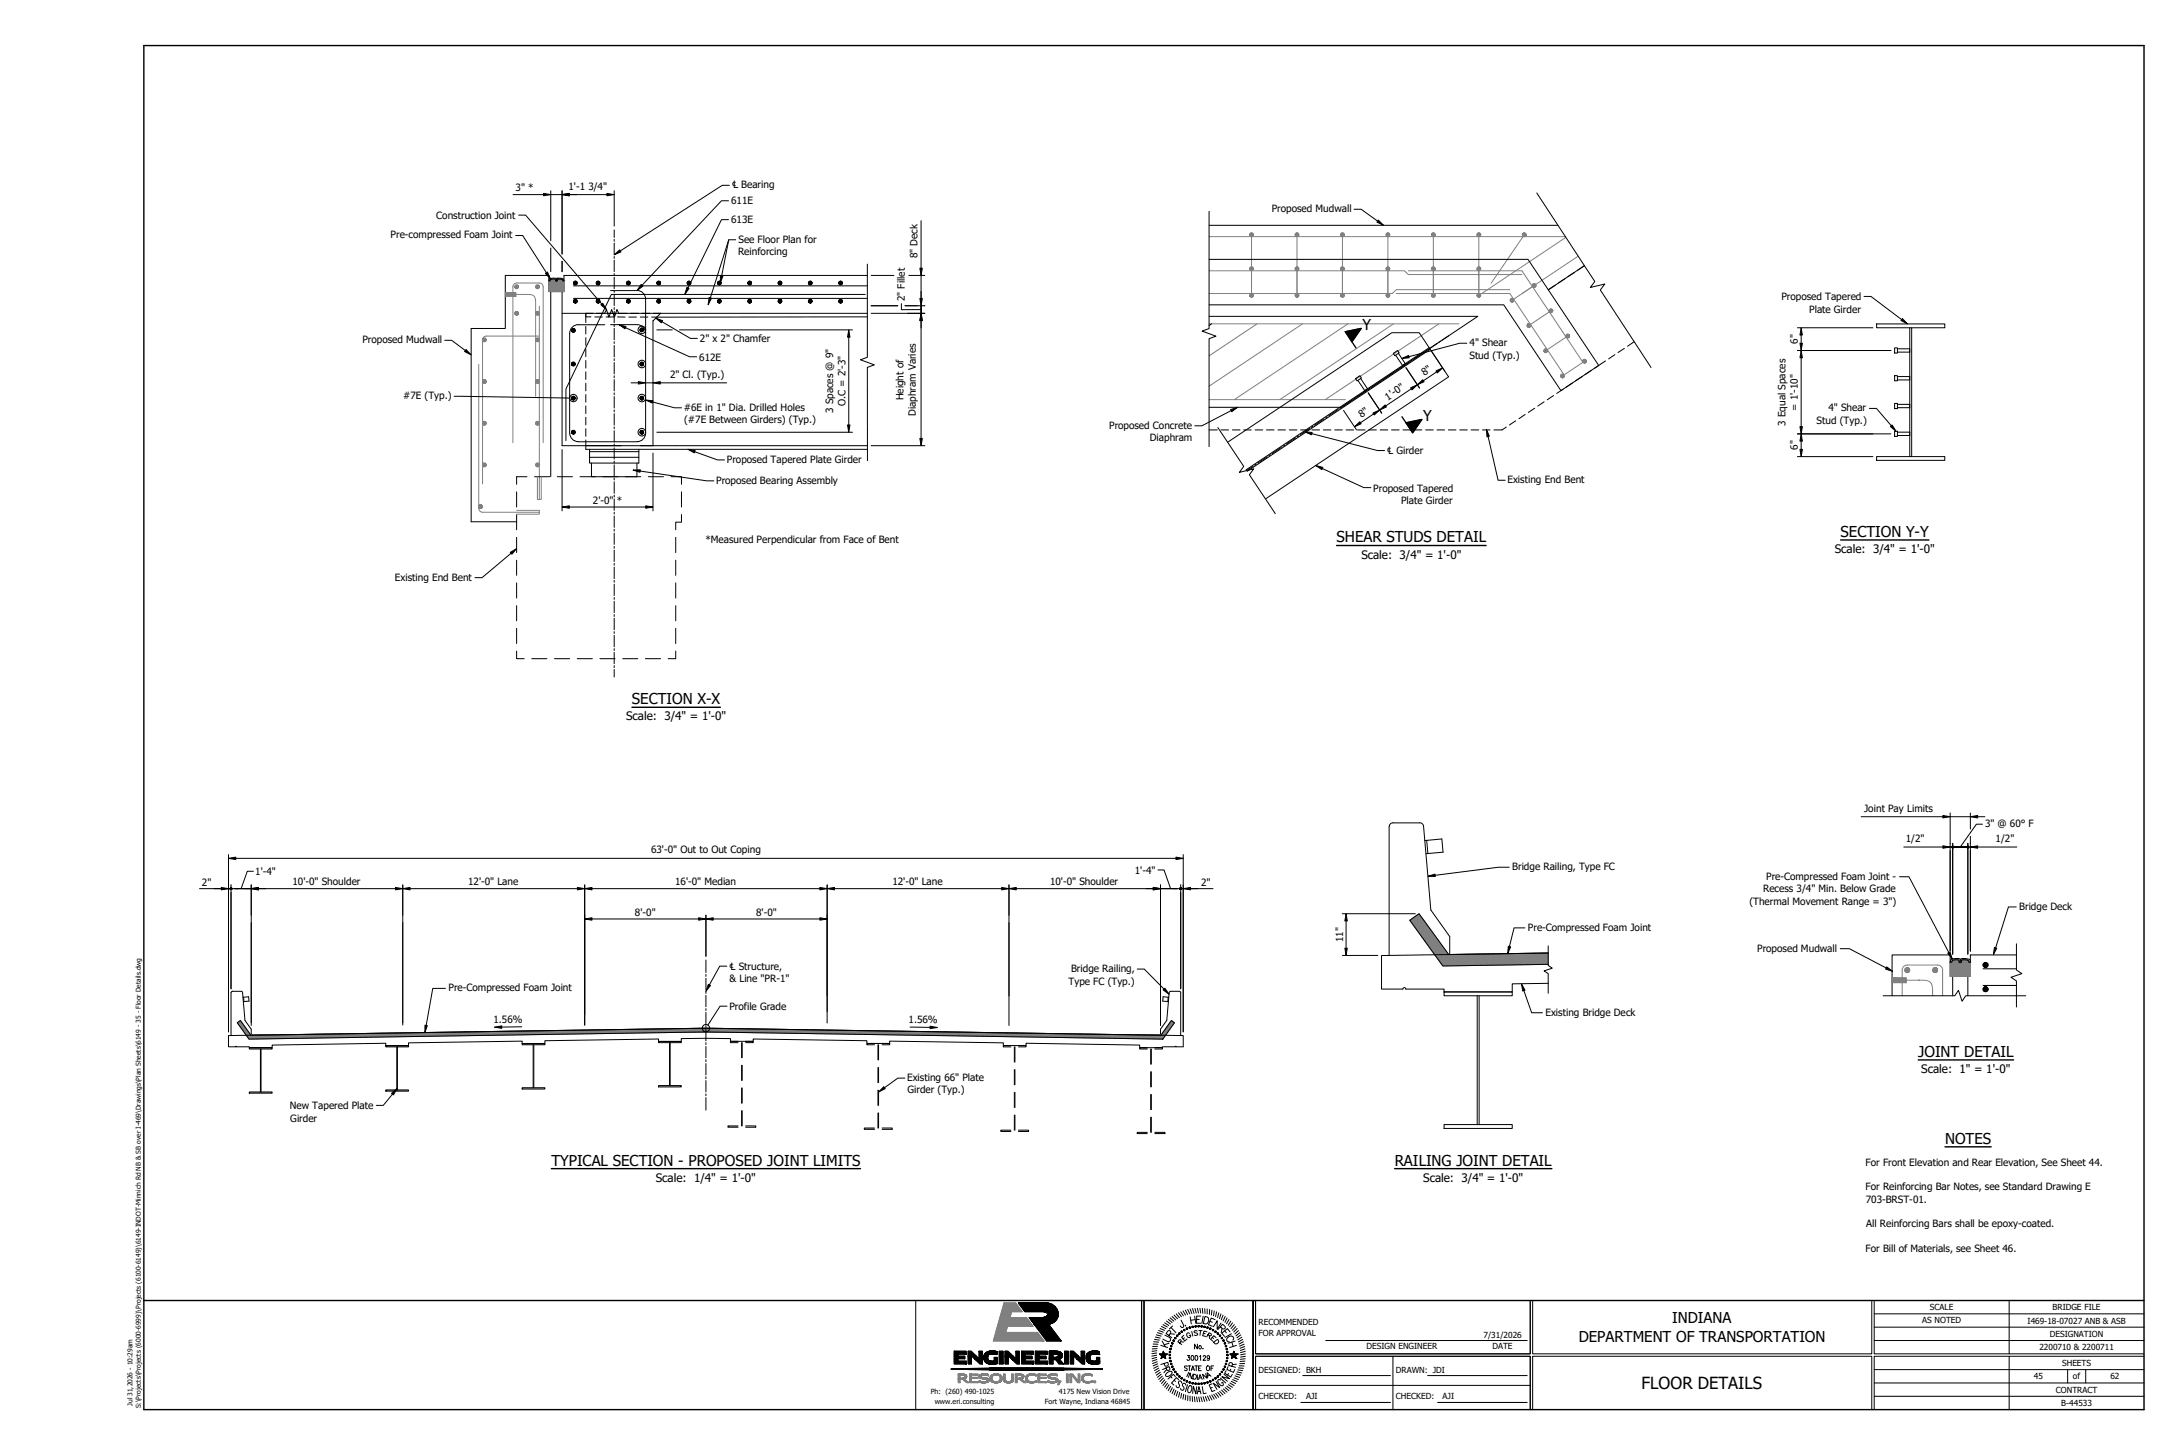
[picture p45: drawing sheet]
<svg xmlns="http://www.w3.org/2000/svg" width="914mm" height="610mm" viewBox="0 0 914 610" stroke-linecap="round" stroke-linejoin="round" font-family="sans-serif">
<defs><g id="words">
<text font-size="7" x="688" y="581.8">FLOOR DETAILS</text>
<g font-size="6.3">
<text x="570.9" y="138.3">Y</text>
<text x="596.4" y="176.4">Y</text>
<text x="560.1" y="227.2">SHEAR STUDS DETAIL</text>
<text x="771.4" y="225">SECTION Y-Y</text>
<text x="264.8" y="295.1">SECTION X-X</text>
<text x="803.9" y="442.8">JOINT DETAIL</text>
<text x="815.1" y="479.2">NOTES</text>
<text x="231.1" y="488.3">TYPICAL SECTION - PROPOSED JOINT LIMITS</text>
<text x="584.5" y="488.3">RAILING JOINT DETAIL</text>
<text x="700.7" y="554.4">INDIANA</text>
<text x="661.6" y="562.1">DEPARTMENT OF TRANSPORTATION</text>
</g>
<g font-size="4.9">
<text x="768.9" y="231.7">Scale: 3/4&quot; = 1'-0&quot;</text>
<text x="570.5" y="234">Scale: 3/4&quot; = 1'-0&quot;</text>
<text x="262.4" y="301.8">Scale: 3/4&quot; = 1'-0&quot;</text>
<text x="805.1" y="449.5">Scale: 1&quot; = 1'-0&quot;</text>
<text x="274.8" y="495.1">Scale: 1/4&quot; = 1'-0&quot;</text>
<text x="596.4" y="495.1">Scale: 3/4&quot; = 1'-0&quot;</text>
</g>
<g font-size="4.2">
<text x="216.1" y="80.1">3&quot; *</text>
<text x="238.3" y="79.5">1'-1 3/4&quot;</text>
<text x="306.8" y="78.8">℄ Bearing</text>
<text x="306.4" y="85.6">611E</text>
<text x="532.9" y="88.9">Proposed Mudwall</text>
<text x="182.8" y="91.7">Construction Joint</text>
<text x="306.4" y="93.6">613E</text>
<text x="163.7" y="99.9">Pre-compressed Foam Joint</text>
<text x="309.5" y="101.7">See Floor Plan for</text>
<text x="309.3" y="106.9">Reinforcing</text>
<text x="384.6" y="108.2" transform="rotate(-90 384.6 108.2)">8&quot; Deck</text>
<text x="746.5" y="125.8">Proposed Tapered</text>
<text x="379.2" y="126.2" transform="rotate(-90 379.2 126.2)">2&quot; Fillet</text>
<text x="758.2" y="131">Plate Girder</text>
<text x="151.9" y="143.8">Proposed Mudwall</text>
<text x="293.3" y="143.4">2&quot; x 2&quot; Chamfer</text>
<text x="615.9" y="145">4&quot; Shear</text>
<text x="753.4" y="144" transform="rotate(-90 753.4 144)">6&quot;</text>
<text x="293" y="151">612E</text>
<text x="615.8" y="150.2">Stud (Typ.)</text>
<text x="280.8" y="158.2">2&quot; Cl. (Typ.)</text>
<text x="596.9" y="157.6" transform="rotate(-34 596.9 157.6)">8&quot;</text>
<text x="169" y="167.3">#7E (Typ.)</text>
<text x="378.6" y="167.7" transform="rotate(-90 378.6 167.7)">Height of</text>
<text x="581.6" y="167.8" transform="rotate(-34 581.6 167.8)">1'-0&quot;</text>
<text x="286.6" y="172.1">#6E in 1&quot; Dia. Drilled Holes</text>
<text x="349.2" y="173.1" transform="rotate(-90 349.2 173.1)">3 Spaces @ 9&quot;</text>
<text x="354.3" y="170.1" transform="rotate(-90 354.3 170.1)">O.C = 2'-3&quot;</text>
<text x="753.4" y="172" transform="rotate(-90 753.4 172)">= 1'-10&quot;</text>
<text x="766.2" y="172.4">4&quot; Shear</text>
<text x="286.7" y="177.3">(#7E Between Girders) (Typ.)</text>
<text x="383.8" y="174.4" transform="rotate(-90 383.8 174.4)">Diaphram Varies</text>
<text x="464.8" y="179.6">Proposed Concrete</text>
<text x="570.5" y="175.2" transform="rotate(-34 570.5 175.2)">8&quot;</text>
<text x="748.3" y="178.3" transform="rotate(-90 748.3 178.3)">3 Equal Spaces</text>
<text x="761.3" y="177.6">Stud (Typ.)</text>
<text x="481.8" y="184.9">Diaphram</text>
<text x="581.3" y="190.4">℄ Girder</text>
<text x="753.4" y="188.5" transform="rotate(-90 753.4 188.5)">6&quot;</text>
<text x="304.6" y="193.9">Proposed Tapered Plate Girder</text>
<text x="300.1" y="202.7">Proposed Bearing Assembly</text>
<text x="631.7" y="202.4">Existing End Bent</text>
<text x="575.5" y="205.9">Proposed Tapered</text>
<text x="248.5" y="211.1">2'-0&quot; *</text>
<text x="587.1" y="211.2">Plate Girder</text>
<text x="295.6" y="227.6">*Measured Perpendicular from Face of Bent</text>
<text x="165.5" y="243.2">Existing End Bent</text>
<text x="781.2" y="340.1">Joint Pay Limits</text>
<text x="831.9" y="346.6">3&quot; @ 60° F</text>
<text x="798.6" y="352.9">1/2&quot;</text>
<text x="836.3" y="352.9">1/2&quot;</text>
<text x="272.8" y="357.5">63'-0&quot; Out to Out Coping</text>
<text x="633.7" y="364.6">Bridge Railing, Type FC</text>
<text x="84.6" y="371">2&quot;</text>
<text x="107" y="366.6">1'-4&quot;</text>
<text x="122.6" y="370.9">10'-0&quot; Shoulder</text>
<text x="196.2" y="371">12'-0&quot; Lane</text>
<text x="283" y="370.9">16'-0&quot; Median</text>
<text x="374" y="371">12'-0&quot; Lane</text>
<text x="440.1" y="370.9">10'-0&quot; Shoulder</text>
<text x="475.6" y="366">1'-4&quot;</text>
<text x="503.3" y="371">2&quot;</text>
<text x="740.1" y="368.6">Pre-Compressed Foam Joint -</text>
<text x="738.9" y="373.8">Recess 3/4&quot; Min. Below Grade</text>
<text x="266.1" y="383.7">8'-0&quot;</text>
<text x="316.9" y="383.7">8'-0&quot;</text>
<text x="733.1" y="379">(Thermal Movement Range = 3&quot;)</text>
<text x="846.2" y="381.2">Bridge Deck</text>
<text x="640.3" y="390">Pre-Compressed Foam Joint</text>
<text x="562.8" y="394.8" transform="rotate(-90 562.8 394.8)">11&quot;</text>
<text x="736.4" y="398.7">Proposed Mudwall</text>
<text x="305.7" y="406.4">℄ Structure,</text>
<text x="448.9" y="407.2">Bridge Railing,</text>
<text x="305.7" y="411.5">&amp; Line &quot;PR-1&quot;</text>
<text x="447.8" y="412.5">Type FC (Typ.)</text>
<text x="188" y="415.3">Pre-Compressed Foam Joint</text>
<text x="305.6" y="423.2">Profile Grade</text>
<text x="647.7" y="425.5">Existing Bridge Deck</text>
<text x="206.8" y="428.7" transform="rotate(-1 206.8 428.7)">1.56%</text>
<text x="380.7" y="428.7" transform="rotate(1 380.7 428.7)">1.56%</text>
<text x="380.2" y="452.9">Existing 66&quot; Plate</text>
<text x="380.3" y="458.1">Girder (Typ.)</text>
<text x="121.5" y="464.8">New Tapered Plate</text>
<text x="121.7" y="470">Girder</text>
<text x="781.8" y="488.5">For Front Elevation and Rear Elevation, See Sheet 44.</text>
<text x="781.8" y="498.8">For Reinforcing Bar Notes, see Standard Drawing E</text>
<text x="781.9" y="503.9">703-BRST-01.</text>
<text x="782.1" y="514.3">All Reinforcing Bars shall be epoxy-coated.</text>
<text x="781.8" y="524.6">For Bill of Materials, see Sheet 46.</text>
</g>
<g font-size="3.5">
<text x="808.8" y="549">SCALE</text>
<text x="860.2" y="548.9">BRIDGE FILE</text>
<text x="527.4" y="555">RECOMMENDED</text>
<text x="805.6" y="554.5">AS NOTED</text>
<text x="849.7" y="554.5">I469-18-07027 ANB &amp; ASB</text>
<text x="527.4" y="560">FOR APPROVAL</text>
<text x="621.7" y="560.5">7/31/2026</text>
<text x="859" y="560.1">DESIGNATION</text>
<text x="572.7" y="565.4">DESIGN ENGINEER</text>
<text x="625.5" y="565.4">DATE</text>
<text x="854.6" y="565.7">2200710 &amp; 2200711</text>
<text x="527.4" y="575.1">DESIGNED: BKH</text>
<text x="585" y="575.1">DRAWN: JDI</text>
<text x="864.1" y="572.3">SHEETS</text>
<text x="852.3" y="577.9">45</text>
<text x="868.7" y="577.9">of</text>
<text x="884.4" y="577.9">62</text>
<text x="527.4" y="586.3">CHECKED:</text>
<text x="547.3" y="586.3">AJI</text>
<text x="585" y="586.3">CHECKED:</text>
<text x="604.6" y="586.3">AJI</text>
<text x="861.6" y="583.5">CONTRACT</text>
<text x="863.8" y="589.1">B-44533</text>
</g>
<g font-size="3">
<text x="390" y="584.1">Ph: (260) 490-1025</text>
<text x="443.8" y="584.1">4175 New Vision Drive</text>
<text x="391.7" y="588.1">www.eri.consulting</text>
<text x="437.9" y="588.1">Fort Wayne, Indiana 46845</text>
</g>
<g font-size="2.8">
<text x="55.5" y="589" transform="rotate(-90 55.5 589)">Jul 31,2026 - 10:29am</text>
<text x="59" y="590" transform="rotate(-90 59 590)">S:\Projects\Projects (6000-6999)\Projects (6100-6149)\6149-INDOT-Minnich Rd NB &amp; SB over I-469\Drawings\Plan Sheets\6149 - 35 - Floor Details.dwg</text>
</g>
</g></defs>
<g fill="none" stroke="#000" stroke-width=".42">
<path d="M230 115.4h-18.2v22.2h-14.4v81h19.1M236.3 115.4h127.2M230.8 122.2v77.5M235.5 122.2v64.5h38.1v-52.2l3.2-3.2M248.5 131.3h-3v1.5h2.1M249.3 132.8h3.1M250 131.3h3.2M254 132.8h3.2M254.8 131.3h3.2M258.8 132.8h3.2M259.6 131.3h3.2M263.5 132.8h3.2"/>
<path d="M264.3 131.3h3.2M268.3 132.8h3.2M269.1 131.3h3.2M273.9 131.3h89.6M363.5 132.8h-90.5M220.9 199.7h-4.4v3.2M224 199.7h6.4M233.6 199.7h6.3M243.1 199.7h6.3M245.5 188.3h118M252.6 199.7h6.4M262.1 199.7h6.4"/>
<path d="M271.7 199.7h6.3M281.2 199.7h4.4v3.2M283.2 186.7h80.3M216.5 206.1v6.3M216.5 215.6v6.4M285.6 215.6v3.2h-2.4v3.2M285.6 206.1v6.3M216.5 225.1v6.4M216.5 234.7v6.3M283.2 225.1v6.4M283.2 234.7v6.3M216.5 244.2v6.4"/>
<path d="M216.5 253.7v6.4M283.2 244.2v6.4M283.2 253.7v6.4M216.5 272.8v3.2h3.2M216.5 263.3v6.3M222.8 276h6.4M232.4 276h6.3M241.9 276h6.3M251.4 276h6.4M260.9 276h6.4M270.5 276h6.3M283.2 272.8v3.2h-3.2"/>
<path d="M283.2 263.3v6.3"/>
</g>
<path d="M226 128.3v81M203.8 140.8h22.2M203.8 140.8l-1.1 .5-.5 1.1v60.3M225.2 199.7v9.6h1.6v-9.6M216.5 213.8h9.5v1.6h-9.5" fill="none" stroke="#808080" stroke-width=".42"/>
<path d="M224.5 120.2v.3l.8-.3zM224.5 120.5l.8-.3-.6 .5zM224.7 120.7l.3 .2 .3-.7z" fill="#808080"/>
<path d="M224.5 120.2h.8l-.8 .3zM224.5 120.5l.8-.3-.6 .5zM224.7 120.7l.6-.5-.3 .7z" fill="none" stroke="#808080" stroke-width=".42"/>
<path d="M225.3 120.2l-.3 .7h.3zM225.3 120.2l.3 .7h-.3zM225.3 120.2l.3 .7 .2-.2z" fill="#808080"/>
<path d="M225.3 120.2v.7h-.3zM225.3 120.2l.3 .7h-.3zM225.3 120.2l.5 .5-.2 .2z" fill="none" stroke="#808080" stroke-width=".42"/>
<path d="M225.3 120.2l.5 .5 .2-.2zM225.3 120.2h.8l-.1 .3zM225.3 120.2h.8l-.1-.4z" fill="#808080"/>
<path d="M225.3 120.2l.7 .3-.2 .2zM225.3 120.2h.8l-.1 .3zM225.3 120.2l.7-.4 .1 .4z" fill="none" stroke="#808080" stroke-width=".42"/>
<path d="M225.8 119.6l-.5 .6 .7-.4zM225.6 119.4l.2 .2-.5 .6zM225.3 119.4v.8l.3-.8z" fill="#808080"/>
<path d="M225.3 119.4h.3l-.3 .8zM225.6 119.4l.2 .2-.5 .6zM225.8 119.6l.2 .2-.7 .4z" fill="none" stroke="#808080" stroke-width=".42"/>
<path d="M225 119.4l.3 .8v-.8zM224.7 119.6l.3-.2 .3 .8zM224.7 119.6l-.2 .2 .8 .4z" fill="#808080"/>
<path d="M224.7 119.6l.3-.2 .3 .8zM224.7 119.6l.6 .6-.8-.4zM225 119.4h.3v.8z" fill="none" stroke="#808080" stroke-width=".42"/>
<path d="M224.5 119.8l.8 .4h-.8z" fill="#808080"/>
<path d="M224.5 119.8l.8 .4h-.8z" fill="none" stroke="#808080" stroke-width=".42"/>
<path d="M224.5 142.4v.3l.8-.3zM224.5 142.7l.8-.3-.6 .6zM224.7 143l.3 .1 .3-.7z" fill="#808080"/>
<path d="M224.5 142.4h.8l-.8 .3zM224.5 142.7l.8-.3-.6 .6zM224.7 143l.6-.6-.3 .7z" fill="none" stroke="#808080" stroke-width=".42"/>
<path d="M225.3 142.4l-.3 .7 .3 .1zM225.3 142.4l.3 .7-.3 .1zM225.3 142.4l.3 .7 .2-.1z" fill="#808080"/>
<path d="M225.3 142.4v.8l-.3-.1zM225.3 142.4l.3 .7-.3 .1zM225.3 142.4l.5 .6-.2 .1z" fill="none" stroke="#808080" stroke-width=".42"/>
<path d="M225.3 142.4l.5 .6 .2-.3zM225.3 142.4h.8l-.1 .3zM225.3 142.4h.8l-.1-.3z" fill="#808080"/>
<path d="M225.3 142.4l.7 .3-.2 .3zM225.3 142.4h.8l-.1 .3zM225.3 142.4l.7-.3 .1 .3z" fill="none" stroke="#808080" stroke-width=".42"/>
<path d="M225.8 141.8l-.5 .6 .7-.3zM225.6 141.6l.2 .2-.5 .6zM225.3 141.6v.8l.3-.8z" fill="#808080"/>
<path d="M225.3 141.6h.3l-.3 .8zM225.6 141.6l.2 .2-.5 .6zM225.8 141.8l.2 .3-.7 .3z" fill="none" stroke="#808080" stroke-width=".42"/>
<path d="M225 141.6l.3 .8v-.8zM224.7 141.8l.3-.2 .3 .8zM224.7 141.8l-.2 .3 .8 .3z" fill="#808080"/>
<path d="M224.7 141.8l.3-.2 .3 .8zM224.7 141.8l.6 .6-.8-.3zM225 141.6h.3v.8z" fill="none" stroke="#808080" stroke-width=".42"/>
<path d="M224.5 142.1l.8 .3h-.8z" fill="#808080"/>
<path d="M224.5 142.1l.8 .3h-.8z" fill="none" stroke="#808080" stroke-width=".42"/>
<path d="M202.2 142.4v.3l.8-.3zM202.2 142.7l.8-.3-.6 .6zM202.4 143l.2 .1 .4-.7z" fill="#808080"/>
<path d="M202.2 142.4h.8l-.8 .3zM202.2 142.7l.8-.3-.6 .6zM202.4 143l.6-.6-.4 .7z" fill="none" stroke="#808080" stroke-width=".42"/>
<path d="M203 142.4l-.4 .7 .4 .1zM203 142.4l.3 .7-.3 .1zM203 142.4l.3 .7 .2-.1z" fill="#808080"/>
<path d="M203 142.4v.8l-.4-.1zM203 142.4l.3 .7-.3 .1zM203 142.4l.5 .6-.2 .1z" fill="none" stroke="#808080" stroke-width=".42"/>
<path d="M203 142.4l.5 .6 .2-.3zM203 142.4h.8l-.1 .3zM203 142.4h.8l-.1-.3z" fill="#808080"/>
<path d="M203 142.4l.7 .3-.2 .3zM203 142.4h.8l-.1 .3zM203 142.4l.7-.3 .1 .3z" fill="none" stroke="#808080" stroke-width=".42"/>
<path d="M203.5 141.8l-.5 .6 .7-.3zM203.3 141.6l.2 .2-.5 .6zM203 141.6v.8l.3-.8z" fill="#808080"/>
<path d="M203 141.6h.3l-.3 .8zM203.3 141.6l.2 .2-.5 .6zM203.5 141.8l.2 .3-.7 .3z" fill="none" stroke="#808080" stroke-width=".42"/>
<path d="M202.6 141.6l.4 .8v-.8zM202.4 141.8l.2-.2 .4 .8zM202.4 141.8l-.2 .3 .8 .3z" fill="#808080"/>
<path d="M202.4 141.8l.2-.2 .4 .8zM202.4 141.8l.6 .6-.8-.3zM202.6 141.6h.4v.8z" fill="none" stroke="#808080" stroke-width=".42"/>
<path d="M202.2 142.1l.8 .3h-.8z" fill="#808080"/>
<path d="M202.2 142.1l.8 .3h-.8z" fill="none" stroke="#808080" stroke-width=".42"/>
<path d="M202.2 159.9v.2l.8-.2zM202.2 160.1l.8-.2-.6 .5zM202.4 160.4l.2 .2 .4-.7z" fill="#808080"/>
<path d="M202.2 159.9h.8l-.8 .2zM202.2 160.1l.8-.2-.6 .5zM202.4 160.4l.6-.5-.4 .7z" fill="none" stroke="#808080" stroke-width=".42"/>
<path d="M203 159.9l-.4 .7 .4 .1zM203 159.9l.3 .7-.3 .1zM203 159.9l.3 .7 .2-.2z" fill="#808080"/>
<path d="M203 159.9v.8l-.4-.1zM203 159.9l.3 .7-.3 .1zM203 159.9l.5 .5-.2 .2z" fill="none" stroke="#808080" stroke-width=".42"/>
<path d="M203 159.9l.5 .5 .2-.3zM203 159.9h.8l-.1 .2zM203 159.9h.8l-.1-.3z" fill="#808080"/>
<path d="M203 159.9l.7 .2-.2 .3zM203 159.9h.8l-.1 .2zM203 159.9l.7-.3 .1 .3z" fill="none" stroke="#808080" stroke-width=".42"/>
<path d="M203 159.9l.7-.3-.2-.3zM203.3 159.1l.2 .2-.5 .6zM203 159v.9l.3-.8z" fill="#808080"/>
<path d="M203 159.9l.5-.6 .2 .3zM203 159l.3 .1-.3 .8zM203.3 159.1l.2 .2-.5 .6z" fill="none" stroke="#808080" stroke-width=".42"/>
<path d="M202.6 159.1l.4 .8v-.9zM202.4 159.3l.2-.2 .4 .8zM202.4 159.3l-.2 .3 .8 .3z" fill="#808080"/>
<path d="M202.4 159.3l.2-.2 .4 .8zM202.4 159.3l.6 .6-.8-.3zM202.6 159.1l.4-.1v.9z" fill="none" stroke="#808080" stroke-width=".42"/>
<path d="M202.2 159.6l.8 .3h-.8z" fill="#808080"/>
<path d="M202.2 159.6l.8 .3h-.8z" fill="none" stroke="#808080" stroke-width=".42"/>
<path d="M202.2 177.3v.3l.8-.3zM202.2 177.6l.8-.3-.6 .6zM202.4 177.9l.2 .2 .4-.8z" fill="#808080"/>
<path d="M202.2 177.3h.8l-.8 .3zM202.2 177.6l.8-.3-.6 .6zM202.4 177.9l.6-.6-.4 .8z" fill="none" stroke="#808080" stroke-width=".42"/>
<path d="M203 177.3l-.4 .8h.4zM203 177.3l.3 .8h-.3zM203 177.3l.3 .8 .2-.2z" fill="#808080"/>
<path d="M203 177.3v.8h-.4zM203 177.3l.3 .8h-.3zM203 177.3l.5 .6-.2 .2z" fill="none" stroke="#808080" stroke-width=".42"/>
<path d="M203 177.3l.5 .6 .2-.3zM203 177.3h.8l-.1 .3zM203 177.3h.8l-.1-.3z" fill="#808080"/>
<path d="M203 177.3l.7 .3-.2 .3zM203 177.3h.8l-.1 .3zM203 177.3l.7-.3 .1 .3z" fill="none" stroke="#808080" stroke-width=".42"/>
<path d="M203.5 176.7l-.5 .6 .7-.3zM203.3 176.6l.2 .1-.5 .6zM203 176.5v.8l.3-.7z" fill="#808080"/>
<path d="M203 176.5l.3 .1-.3 .7zM203.3 176.6l.2 .1-.5 .6zM203.5 176.7l.2 .3-.7 .3z" fill="none" stroke="#808080" stroke-width=".42"/>
<path d="M202.6 176.6l.4 .7v-.8zM202.4 176.7l.2-.1 .4 .7zM202.4 176.7l-.2 .3 .8 .3z" fill="#808080"/>
<path d="M202.4 176.7l.2-.1 .4 .7zM202.4 176.7l.6 .6-.8-.3zM202.6 176.6l.4-.1v.8z" fill="none" stroke="#808080" stroke-width=".42"/>
<path d="M202.2 177l.8 .3h-.8z" fill="#808080"/>
<path d="M202.2 177l.8 .3h-.8z" fill="none" stroke="#808080" stroke-width=".42"/>
<path d="M202.2 194.8v.3l.8-.3zM202.2 195.1l.8-.3-.6 .5zM202.4 195.3l.2 .2 .4-.7z" fill="#808080"/>
<path d="M202.2 194.8h.8l-.8 .3zM202.2 195.1l.8-.3-.6 .5zM202.4 195.3l.6-.5-.4 .7z" fill="none" stroke="#808080" stroke-width=".42"/>
<path d="M203 194.8l-.4 .7 .4 .1zM203 194.8l.3 .7-.3 .1zM203 194.8l.3 .7 .2-.2z" fill="#808080"/>
<path d="M203 194.8v.8l-.4-.1zM203 194.8l.3 .7-.3 .1zM203 194.8l.5 .5-.2 .2z" fill="none" stroke="#808080" stroke-width=".42"/>
<path d="M203 194.8l.5 .5 .2-.2zM203 194.8h.8l-.1 .3zM203 194.8h.8l-.1-.3z" fill="#808080"/>
<path d="M203 194.8l.7 .3-.2 .2zM203 194.8h.8l-.1 .3zM203 194.8l.7-.3 .1 .3z" fill="none" stroke="#808080" stroke-width=".42"/>
<path d="M203 194.8l.7-.3-.2-.3zM203.3 194.1l.2 .1-.5 .6zM203 194v.8l.3-.7z" fill="#808080"/>
<path d="M203 194.8l.5-.6 .2 .3zM203 194l.3 .1-.3 .7zM203.3 194.1l.2 .1-.5 .6z" fill="none" stroke="#808080" stroke-width=".42"/>
<path d="M202.6 194.1l.4 .7v-.8zM202.4 194.2l.2-.1 .4 .7zM202.4 194.2l-.2 .3 .8 .3z" fill="#808080"/>
<path d="M202.4 194.2l.2-.1 .4 .7zM202.4 194.2l.6 .6-.8-.3zM202.6 194.1l.4-.1v.8z" fill="none" stroke="#808080" stroke-width=".42"/>
<path d="M202.2 194.5l.8 .3h-.8z" fill="#808080"/>
<path d="M202.2 194.5l.8 .3h-.8z" fill="none" stroke="#808080" stroke-width=".42"/>
<path d="M200.6 212.3l.1 .3 .7-.3zM200.7 212.6l.7-.3-.6 .5zM200.8 212.8l.3 .2 .3-.7z" fill="#808080"/>
<path d="M200.6 212.3h.8l-.7 .3zM200.7 212.6l.7-.3-.6 .5zM200.8 212.8l.6-.5-.3 .7z" fill="none" stroke="#808080" stroke-width=".42"/>
<path d="M201.4 212.3l-.3 .7 .3 .1zM201.4 212.3l.3 .7-.3 .1zM201.4 212.3l.3 .7 .2-.2z" fill="#808080"/>
<path d="M201.4 212.3v.8l-.3-.1zM201.4 212.3l.3 .7-.3 .1zM201.4 212.3l.5 .5-.2 .2z" fill="none" stroke="#808080" stroke-width=".42"/>
<path d="M201.4 212.3l.5 .5 .2-.2zM201.4 212.3h.8l-.1 .3zM201.4 212.3h.8l-.1-.3z" fill="#808080"/>
<path d="M201.4 212.3l.7 .3-.2 .2zM201.4 212.3h.8l-.1 .3zM201.4 212.3l.7-.3 .1 .3z" fill="none" stroke="#808080" stroke-width=".42"/>
<path d="M201.4 212.3l.7-.3-.2-.3zM201.7 211.5l.2 .2-.5 .6zM201.4 211.5v.8l.3-.8z" fill="#808080"/>
<path d="M201.4 212.3l.5-.6 .2 .3zM201.4 211.5h.3l-.3 .8zM201.7 211.5l.2 .2-.5 .6z" fill="none" stroke="#808080" stroke-width=".42"/>
<path d="M201.1 211.5l.3 .8v-.8zM200.8 211.7l.3-.2 .3 .8zM200.8 211.7l-.1 .3 .7 .3z" fill="#808080"/>
<path d="M200.8 211.7l.3-.2 .3 .8zM200.8 211.7l.6 .6-.7-.3zM201.1 211.5h.3v.8z" fill="none" stroke="#808080" stroke-width=".42"/>
<path d="M200.7 212l.7 .3h-.8z" fill="#808080"/>
<path d="M200.7 212l.7 .3h-.8z" fill="none" stroke="#808080" stroke-width=".42"/>
<path d="M215.7 120.2l.1 .3 .7-.3zM215.8 120.5l.7-.3-.6 .5zM215.9 120.7l.3 .2 .3-.7z" fill="#808080"/>
<path d="M215.7 120.2h.8l-.7 .3zM215.8 120.5l.7-.3-.6 .5zM215.9 120.7l.6-.5-.3 .7z" fill="none" stroke="#808080" stroke-width=".42"/>
<path d="M216.5 120.2l-.3 .7h.3zM216.5 120.2l.3 .7h-.3zM216.5 120.2l.3 .7 .2-.2z" fill="#808080"/>
<path d="M216.5 120.2v.7h-.3zM216.5 120.2l.3 .7h-.3zM216.5 120.2l.5 .5-.2 .2z" fill="none" stroke="#808080" stroke-width=".42"/>
<path d="M216.5 120.2l.5 .5 .2-.2zM216.5 120.2h.8l-.1 .3zM216.5 120.2h.8l-.1-.4z" fill="#808080"/>
<path d="M216.5 120.2l.7 .3-.2 .2zM216.5 120.2h.8l-.1 .3zM216.5 120.2l.7-.4 .1 .4z" fill="none" stroke="#808080" stroke-width=".42"/>
<path d="M217 119.6l-.5 .6 .7-.4zM216.8 119.4l.2 .2-.5 .6zM216.5 119.4v.8l.3-.8z" fill="#808080"/>
<path d="M216.5 119.4h.3l-.3 .8zM216.8 119.4l.2 .2-.5 .6zM217 119.6l.2 .2-.7 .4z" fill="none" stroke="#808080" stroke-width=".42"/>
<path d="M216.2 119.4l.3 .8v-.8zM215.9 119.6l.3-.2 .3 .8zM215.9 119.6l-.1 .2 .7 .4z" fill="#808080"/>
<path d="M215.9 119.6l.3-.2 .3 .8zM215.9 119.6l.6 .6-.7-.4zM216.2 119.4h.3v.8z" fill="none" stroke="#808080" stroke-width=".42"/>
<path d="M215.8 119.8l.7 .4h-.8z" fill="#808080"/>
<path d="M215.8 119.8l.7 .4h-.8zM216.5 118.6h9.5M216.5 118.6l-1.1 .4-.5 1.2v65.3M226.1 118.6l1.2 .6 .3 1v65.3M200.6 152.7l.1 60.4 .6 1.2 1 .3M202.2 214.6h23.8" fill="none" stroke="#808080" stroke-width=".42"/>
<path d="M264.8 296.3h37.1" fill="none" stroke="#000" stroke-width=".59"/>
<path d="M224.5 159.9v.2l.8-.2zM224.5 160.1l.8-.2-.6 .5zM224.7 160.4l.3 .2 .3-.7z" fill="#808080"/>
<path d="M224.5 159.9h.8l-.8 .2zM224.5 160.1l.8-.2-.6 .5zM224.7 160.4l.6-.5-.3 .7z" fill="none" stroke="#808080" stroke-width=".42"/>
<path d="M225.3 159.9l-.3 .7 .3 .1zM225.3 159.9l.3 .7-.3 .1zM225.3 159.9l.3 .7 .2-.2z" fill="#808080"/>
<path d="M225.3 159.9v.8l-.3-.1zM225.3 159.9l.3 .7-.3 .1zM225.3 159.9l.5 .5-.2 .2z" fill="none" stroke="#808080" stroke-width=".42"/>
<path d="M225.3 159.9l.5 .5 .2-.3zM225.3 159.9h.8l-.1 .2zM225.3 159.9h.8l-.1-.3z" fill="#808080"/>
<path d="M225.3 159.9l.7 .2-.2 .3zM225.3 159.9h.8l-.1 .2zM225.3 159.9l.7-.3 .1 .3z" fill="none" stroke="#808080" stroke-width=".42"/>
<path d="M225.3 159.9l.7-.3-.2-.3zM225.6 159.1l.2 .2-.5 .6zM225.3 159v.9l.3-.8z" fill="#808080"/>
<path d="M225.3 159.9l.5-.6 .2 .3zM225.3 159l.3 .1-.3 .8zM225.6 159.1l.2 .2-.5 .6z" fill="none" stroke="#808080" stroke-width=".42"/>
<path d="M225 159.1l.3 .8v-.9zM224.7 159.3l.3-.2 .3 .8zM224.7 159.3l-.2 .3 .8 .3z" fill="#808080"/>
<path d="M224.7 159.3l.3-.2 .3 .8zM224.7 159.3l.6 .6-.8-.3zM225 159.1l.3-.1v.9z" fill="none" stroke="#808080" stroke-width=".42"/>
<path d="M224.5 159.6l.8 .3h-.8z" fill="#808080"/>
<path d="M224.5 159.6l.8 .3h-.8z" fill="none" stroke="#808080" stroke-width=".42"/>
<path d="M224.5 177.3v.3l.8-.3zM224.5 177.6l.8-.3-.6 .6zM224.7 177.9l.3 .2 .3-.8z" fill="#808080"/>
<path d="M224.5 177.3h.8l-.8 .3zM224.5 177.6l.8-.3-.6 .6zM224.7 177.9l.6-.6-.3 .8z" fill="none" stroke="#808080" stroke-width=".42"/>
<path d="M225.3 177.3l-.3 .8h.3zM225.3 177.3l.3 .8h-.3zM225.3 177.3l.3 .8 .2-.2z" fill="#808080"/>
<path d="M225.3 177.3v.8h-.3zM225.3 177.3l.3 .8h-.3zM225.3 177.3l.5 .6-.2 .2z" fill="none" stroke="#808080" stroke-width=".42"/>
<path d="M225.3 177.3l.5 .6 .2-.3zM225.3 177.3h.8l-.1 .3zM225.3 177.3h.8l-.1-.3z" fill="#808080"/>
<path d="M225.3 177.3l.7 .3-.2 .3zM225.3 177.3h.8l-.1 .3zM225.3 177.3l.7-.3 .1 .3z" fill="none" stroke="#808080" stroke-width=".42"/>
<path d="M225.8 176.7l-.5 .6 .7-.3zM225.6 176.6l.2 .1-.5 .6zM225.3 176.5v.8l.3-.7z" fill="#808080"/>
<path d="M225.3 176.5l.3 .1-.3 .7zM225.6 176.6l.2 .1-.5 .6zM225.8 176.7l.2 .3-.7 .3z" fill="none" stroke="#808080" stroke-width=".42"/>
<path d="M225 176.6l.3 .7v-.8zM224.7 176.7l.3-.1 .3 .7zM224.7 176.7l-.2 .3 .8 .3z" fill="#808080"/>
<path d="M224.7 176.7l.3-.1 .3 .7zM224.7 176.7l.6 .6-.8-.3zM225 176.6l.3-.1v.8z" fill="none" stroke="#808080" stroke-width=".42"/>
<path d="M224.5 177l.8 .3h-.8z" fill="#808080"/>
<path d="M224.5 177l.8 .3h-.8z" fill="none" stroke="#808080" stroke-width=".42"/>
<path d="M224.5 194.8v.3l.8-.3zM224.5 195.1l.8-.3-.6 .5zM224.7 195.3l.3 .2 .3-.7z" fill="#808080"/>
<path d="M224.5 194.8h.8l-.8 .3zM224.5 195.1l.8-.3-.6 .5zM224.7 195.3l.6-.5-.3 .7z" fill="none" stroke="#808080" stroke-width=".42"/>
<path d="M225.3 194.8l-.3 .7 .3 .1zM225.3 194.8l.3 .7-.3 .1zM225.3 194.8l.3 .7 .2-.2z" fill="#808080"/>
<path d="M225.3 194.8v.8l-.3-.1zM225.3 194.8l.3 .7-.3 .1zM225.3 194.8l.5 .5-.2 .2z" fill="none" stroke="#808080" stroke-width=".42"/>
<path d="M225.3 194.8l.5 .5 .2-.2zM225.3 194.8h.8l-.1 .3zM225.3 194.8h.8l-.1-.3z" fill="#808080"/>
<path d="M225.3 194.8l.7 .3-.2 .2zM225.3 194.8h.8l-.1 .3zM225.3 194.8l.7-.3 .1 .3z" fill="none" stroke="#808080" stroke-width=".42"/>
<path d="M225.3 194.8l.7-.3-.2-.3zM225.6 194.1l.2 .1-.5 .6zM225.3 194v.8l.3-.7z" fill="#808080"/>
<path d="M225.3 194.8l.5-.6 .2 .3zM225.3 194l.3 .1-.3 .7zM225.6 194.1l.2 .1-.5 .6z" fill="none" stroke="#808080" stroke-width=".42"/>
<path d="M225 194.1l.3 .7v-.8zM224.7 194.2l.3-.1 .3 .7zM224.7 194.2l-.2 .3 .8 .3z" fill="#808080"/>
<path d="M224.7 194.2l.3-.1 .3 .7zM224.7 194.2l.6 .6-.8-.3zM225 194.1l.3-.1v.8z" fill="none" stroke="#808080" stroke-width=".42"/>
<path d="M224.5 194.5l.8 .3h-.8z" fill="#808080"/>
<path d="M224.5 194.5l.8 .3h-.8z" fill="none" stroke="#808080" stroke-width=".42"/>
<path d="M224.5 131.3v.3l.8-.3zM224.5 131.6l.8-.3-.6 .5zM224.7 131.8l.3 .2 .3-.7z" fill="#808080"/>
<path d="M224.5 131.3h.8l-.8 .3zM224.5 131.6l.8-.3-.6 .5zM224.7 131.8l.6-.5-.3 .7z" fill="none" stroke="#808080" stroke-width=".42"/>
<path d="M225.3 131.3l-.3 .7 .3 .1zM225.3 131.3l.3 .7-.3 .1zM225.3 131.3l.3 .7 .2-.2z" fill="#808080"/>
<path d="M225.3 131.3v.8l-.3-.1zM225.3 131.3l.3 .7-.3 .1zM225.3 131.3l.5 .5-.2 .2z" fill="none" stroke="#808080" stroke-width=".42"/>
<path d="M225.3 131.3l.5 .5 .2-.2zM225.3 131.3h.8l-.1 .3zM225.3 131.3h.8l-.1-.3z" fill="#808080"/>
<path d="M225.3 131.3l.7 .3-.2 .2zM225.3 131.3h.8l-.1 .3zM225.3 131.3l.7-.3 .1 .3z" fill="none" stroke="#808080" stroke-width=".42"/>
<path d="M225.3 131.3l.7-.3-.2-.3zM225.6 130.6l.2 .1-.5 .6zM225.3 130.5v.8l.3-.7z" fill="#808080"/>
<path d="M225.3 131.3l.5-.6 .2 .3zM225.3 130.5l.3 .1-.3 .7zM225.6 130.6l.2 .1-.5 .6z" fill="none" stroke="#808080" stroke-width=".42"/>
<path d="M225 130.6l.3 .7v-.8zM224.7 130.7l.3-.1 .3 .7zM224.7 130.7l-.2 .3 .8 .3z" fill="#808080"/>
<path d="M224.7 130.7l.3-.1 .3 .7zM224.7 130.7l.6 .6-.8-.3zM225 130.6l.3-.1v.8z" fill="none" stroke="#808080" stroke-width=".42"/>
<path d="M224.5 131l.8 .3h-.8z" fill="#808080"/>
<path d="M224.5 131l.8 .3h-.8z" fill="none" stroke="#808080" stroke-width=".42"/>
<path d="M215.7 131.3l.1 .3 .7-.3zM215.8 131.6l.7-.3-.6 .5zM215.9 131.8l.3 .2 .3-.7z" fill="#808080"/>
<path d="M215.7 131.3h.8l-.7 .3zM215.8 131.6l.7-.3-.6 .5zM215.9 131.8l.6-.5-.3 .7z" fill="none" stroke="#808080" stroke-width=".42"/>
<path d="M216.5 131.3l-.3 .7 .3 .1zM216.5 131.3l.3 .7-.3 .1zM216.5 131.3l.3 .7 .2-.2z" fill="#808080"/>
<path d="M216.5 131.3v.8l-.3-.1zM216.5 131.3l.3 .7-.3 .1zM216.5 131.3l.5 .5-.2 .2z" fill="none" stroke="#808080" stroke-width=".42"/>
<path d="M216.5 131.3l.5 .5 .2-.2zM216.5 131.3h.8l-.1 .3zM216.5 131.3h.8l-.1-.3z" fill="#808080"/>
<path d="M216.5 131.3l.7 .3-.2 .2zM216.5 131.3h.8l-.1 .3zM216.5 131.3l.7-.3 .1 .3z" fill="none" stroke="#808080" stroke-width=".42"/>
<path d="M216.5 131.3l.7-.3-.2-.3zM216.8 130.6l.2 .1-.5 .6zM216.5 130.5v.8l.3-.7z" fill="#808080"/>
<path d="M216.5 131.3l.5-.6 .2 .3zM216.5 130.5l.3 .1-.3 .7zM216.8 130.6l.2 .1-.5 .6z" fill="none" stroke="#808080" stroke-width=".42"/>
<path d="M216.2 130.6l.3 .7v-.8zM215.9 130.7l.3-.1 .3 .7zM215.9 130.7l-.1 .3 .7 .3z" fill="#808080"/>
<path d="M215.9 130.7l.3-.1 .3 .7zM215.9 130.7l.6 .6-.7-.3zM216.2 130.6l.3-.1v.8z" fill="none" stroke="#808080" stroke-width=".42"/>
<path d="M215.8 131l.7 .3h-.8z" fill="#808080"/>
<path d="M215.8 131l.7 .3h-.8z" fill="none" stroke="#808080" stroke-width=".42"/>
<g fill="#000">
<path d="M227.8 81l3 .5-3 .5zM235.5 81.5l3.1-.5v1zM254.3 81l3.1 .5-3.1 .5zM228.6 114.5l.8-.5 1.2 2.8zM241.1 118.6h.8v.3zM250.7 118.6h.7v.3zM257.4 106.8l2.3-2.1 .5 .8zM263.4 118.6h.7v.3zM268.7 119.2l.7 .7-2.4 1.9zM276.1 118.6h.7v.3zM288.8 118.6h.8l-.1 .3zM301.5 118.6h.8l-.1 .3z"/>
<path d="M301.9 115.5l1 .2-1.1 2.9zM314.2 118.6h.8l-.1 .3zM326.9 118.6h.8l-.1 .3zM339.6 118.6h.8l-.1 .3zM352.3 118.6h.8l-.1 .3zM385.5 112.4h1l-.5 3zM239.5 138.1l.8 .3h-.8zM240.4 125.9l.7 .3h-.8zM249.9 125.9l.8 .3h-.8zM251.8 127.7l.8-.7 1.6 2.7zM259.4 136l2.9 .8-.4 1zM262.6 125.9l.8 .3h-.8z"/>
<path d="M268.2 137.9l.7 .3h-.8zM275.3 125.9l.8 .3h-.8zM274.8 133.3l2.9 1.1-.5 .9zM288 125.9l.8 .3h-.8zM287.9 120.4l.9 .4-1.8 2.6zM297.2 124.6l1 .4-1.4 2.7zM300.7 125.9l.8 .3h-.8zM313.4 125.9l.8 .3h-.8zM326.1 125.9l.8 .3h-.8zM338.8 125.9l.8 .3h-.8zM351.5 125.9l.8 .3h-.8zM386 131.3l.5 3h-1z"/>
<path d="M195.3 146.4l2.1 2.3-2.7-1.4zM239.5 152.2l.8 .3h-.8zM267.5 159.9l3.1 .5-3.1 .5zM268.2 152.2l.7 .3h-.8zM273.6 160.4l3.1-.5v1zM355.7 138.2l.5 3.1h-1zM239.5 166.5l.8 .3h-.8zM268.2 166.5l.7 .3h-.8zM270.6 167.6l3 .3-.3 1zM355.2 178.1h1l-.5 3zM239.5 180.8l.8 .3h-.8zM268.2 180.8l.7 .3h-.8z"/>
<path d="M288.3 188.3l3 .5-.3 .9zM385.5 183.7h1l-.5 3zM235.5 212.4l3.1-.5v1zM270.6 211.9l3 .5-3 .5zM213.8 231.4l2.7-1.5-2 2.3z"/>
<path d="M240.4 118.9l.1 .2 .6-.5zM240.5 119.1l.6-.5-.3 .7zM241.1 118.6l-.3 .7 .3 .1z"/>
<path d="M240.5 118l-.1 .3 .7 .3zM240.4 118.3l.7 .3h-.8zM240.3 118.6l.1 .3 .7-.3z"/>
<path d="M241.1 118.6v.8l.3-.1zM241.1 118.6l.6 .5-.3 .2zM241.1 118.6l.6 .5 .2-.2z"/>
<path d="M241.1 117.8v.8l.3-.7zM240.8 117.9l.3-.1v.8zM240.5 118l.6 .6-.3-.7z"/>
<path d="M241.1 118.6h.8v-.3zM241.1 118.6l.6-.6 .2 .3zM241.4 117.9l-.3 .7 .6-.6z"/>
<path d="M249.9 118.9l.2 .2 .6-.5zM250.1 119.1l.6-.5-.4 .7zM250.7 118.6l-.4 .7 .4 .1z"/>
<path d="M250.1 118l-.2 .3 .8 .3zM249.9 118.3l.8 .3h-.8zM249.9 118.6v.3l.8-.3z"/>
<path d="M250.7 118.6v.8l.3-.1zM250.7 118.6l.5 .5-.2 .2zM250.7 118.6l.5 .5 .2-.2z"/>
<path d="M250.7 117.8v.8l.3-.7zM250.3 117.9l.4-.1v.8zM250.1 118l.6 .6-.4-.7z"/>
<path d="M250.7 118.6h.7v-.3zM250.7 118.6l.5-.6 .2 .3zM251 117.9l-.3 .7 .5-.6z"/>
<path d="M262.6 118.9l.2 .2 .6-.5zM262.8 119.1l.6-.5-.4 .7zM263.4 118.6l-.4 .7 .4 .1z"/>
<path d="M262.8 118l-.2 .3 .8 .3zM262.6 118.3l.8 .3h-.8zM262.6 118.6v.3l.8-.3z"/>
<path d="M263.4 118.6v.8l.3-.1zM263.4 118.6l.5 .5-.2 .2zM263.4 118.6l.5 .5 .2-.2z"/>
<path d="M263.4 117.8v.8l.3-.7zM263 117.9l.4-.1v.8zM262.8 118l.6 .6-.4-.7z"/>
<path d="M263.4 118.6h.7v-.3zM263.4 118.6l.5-.6 .2 .3zM263.7 117.9l-.3 .7 .5-.6z"/>
<path d="M275.3 118.9l.2 .2 .6-.5zM275.5 119.1l.6-.5-.3 .7zM276.1 118.6l-.3 .7 .3 .1z"/>
<path d="M275.5 118l-.2 .3 .8 .3zM275.3 118.3l.8 .3h-.8zM275.3 118.6v.3l.8-.3z"/>
<path d="M276.1 118.6v.8l.3-.1zM276.1 118.6l.5 .5-.2 .2zM276.1 118.6l.5 .5 .2-.2z"/>
<path d="M276.1 117.8v.8l.3-.7zM275.8 117.9l.3-.1v.8zM275.5 118l.6 .6-.3-.7z"/>
<path d="M276.1 118.6h.7v-.3zM276.1 118.6l.5-.6 .2 .3zM276.4 117.9l-.3 .7 .5-.6z"/>
<path d="M288 118.9l.2 .2 .6-.5zM288.2 119.1l.6-.5-.3 .7zM288.8 118.6l-.3 .7 .3 .1z"/>
<path d="M288.2 118l-.2 .3 .8 .3zM288 118.3l.8 .3h-.8zM288 118.6v.3l.8-.3z"/>
<path d="M288.8 118.6v.8l.3-.1zM288.8 118.6l.5 .5-.2 .2zM288.8 118.6l.5 .5 .2-.2z"/>
<path d="M288.8 117.8v.8l.3-.7zM288.5 117.9l.3-.1v.8zM288.2 118l.6 .6-.3-.7z"/>
<path d="M288.8 118.6h.8l-.1-.3zM288.8 118.6l.5-.6 .2 .3zM289.1 117.9l-.3 .7 .5-.6z"/>
<path d="M300.7 118.9l.2 .2 .6-.5zM300.9 119.1l.6-.5-.3 .7zM301.5 118.6l-.3 .7 .3 .1z"/>
<path d="M300.9 118l-.2 .3 .8 .3zM300.7 118.3l.8 .3h-.8zM300.7 118.6v.3l.8-.3z"/>
<path d="M301.5 118.6v.8l.3-.1zM301.5 118.6l.5 .5-.2 .2zM301.5 118.6l.5 .5 .2-.2z"/>
<path d="M301.5 117.8v.8l.3-.7zM301.2 117.9l.3-.1v.8zM300.9 118l.6 .6-.3-.7z"/>
<path d="M301.5 118.6h.8l-.1-.3zM301.5 118.6l.5-.6 .2 .3zM301.8 117.9l-.3 .7 .5-.6z"/>
<path d="M313.4 118.9l.2 .2 .6-.5zM313.6 119.1l.6-.5-.3 .7zM314.2 118.6l-.3 .7 .3 .1z"/>
<path d="M313.6 118l-.2 .3 .8 .3zM313.4 118.3l.8 .3h-.8zM313.4 118.6v.3l.8-.3z"/>
<path d="M314.2 118.6v.8l.3-.1zM314.2 118.6l.5 .5-.2 .2zM314.2 118.6l.5 .5 .2-.2z"/>
<path d="M314.2 117.8v.8l.3-.7zM313.9 117.9l.3-.1v.8zM313.6 118l.6 .6-.3-.7z"/>
<path d="M314.2 118.6h.8l-.1-.3zM314.2 118.6l.5-.6 .2 .3zM314.5 117.9l-.3 .7 .5-.6z"/>
<path d="M326.1 118.9l.2 .2 .6-.5zM326.3 119.1l.6-.5-.3 .7zM326.9 118.6l-.3 .7 .3 .1z"/>
<path d="M326.3 118l-.2 .3 .8 .3zM326.1 118.3l.8 .3h-.8zM326.1 118.6v.3l.8-.3z"/>
<path d="M326.9 118.6v.8l.3-.1zM326.9 118.6l.5 .5-.2 .2zM326.9 118.6l.5 .5 .2-.2z"/>
<path d="M326.9 117.8v.8l.3-.7zM326.6 117.9l.3-.1v.8zM326.3 118l.6 .6-.3-.7z"/>
<path d="M326.9 118.6h.8l-.1-.3zM326.9 118.6l.5-.6 .2 .3zM327.2 117.9l-.3 .7 .5-.6z"/>
<path d="M338.8 118.9l.2 .2 .6-.5zM339 119.1l.6-.5-.3 .7zM339.6 118.6l-.3 .7 .3 .1z"/>
<path d="M339 118l-.2 .3 .8 .3zM338.8 118.3l.8 .3h-.8zM338.8 118.6v.3l.8-.3z"/>
<path d="M339.6 118.6v.8l.3-.1zM339.6 118.6l.5 .5-.2 .2zM339.6 118.6l.5 .5 .2-.2z"/>
<path d="M339.6 117.8v.8l.3-.7zM339.3 117.9l.3-.1v.8zM339 118l.6 .6-.3-.7z"/>
<path d="M339.6 118.6h.8l-.1-.3zM339.6 118.6l.5-.6 .2 .3zM339.9 117.9l-.3 .7 .5-.6z"/>
<path d="M351.5 118.9l.2 .2 .6-.5zM351.7 119.1l.6-.5-.3 .7zM352.3 118.6l-.3 .7 .3 .1z"/>
<path d="M351.7 118l-.2 .3 .8 .3zM351.5 118.3l.8 .3h-.8zM351.5 118.6v.3l.8-.3z"/>
<path d="M352.3 118.6v.8l.3-.1zM352.3 118.6l.5 .5-.2 .2zM352.3 118.6l.5 .5 .2-.2z"/>
<path d="M352.3 117.8v.8l.3-.7zM352 117.9l.3-.1v.8zM351.7 118l.6 .6-.3-.7z"/>
<path d="M352.3 118.6h.8l-.1-.3zM352.3 118.6l.5-.6 .2 .3zM352.6 117.9l-.3 .7 .5-.6z"/>
<path d="M239.5 138.4v.3l.8-.3zM239.5 138.7l.8-.3-.6 .6zM239.7 139l.2 .1 .4-.7z"/>
<path d="M240.3 138.4l-.4 .7 .4 .1zM240.3 138.4l.3 .7-.3 .1zM240.3 138.4l.3 .7 .2-.1z"/>
<path d="M239.9 137.7l.4 .7v-.8zM239.7 137.9l.2-.2 .4 .7zM239.7 137.9l-.2 .2 .8 .3z"/>
<path d="M240.3 126.2l.1 .3 .7-.3zM240.4 126.5l.7-.3-.6 .5zM240.5 126.7l.3 .2 .3-.7z"/>
<path d="M241.1 126.2l-.3 .7 .3 .1zM241.1 126.2l.3 .7-.3 .1zM241.1 126.2l.3 .7 .3-.2z"/>
<path d="M240.3 138.4l.5 .6 .2-.3zM240.3 138.4h.7v.3zM240.3 138.4h.7v-.3z"/>
<path d="M240.3 138.4l.7-.3-.2-.2zM240.6 137.7l.2 .2-.5 .5zM240.3 137.6v.8l.3-.7z"/>
<path d="M240.8 125.4l.3 .8v-.8zM240.5 125.6l.3-.2 .3 .8zM240.5 125.6l-.1 .3 .7 .3z"/>
<path d="M241.1 126.2l.6 .5 .2-.2zM241.1 126.2h.8v.3zM241.1 126.2h.8v-.3z"/>
<path d="M241.1 126.2l.8-.3-.2-.3zM241.4 125.4l.3 .2-.6 .6zM241.1 125.4v.8l.3-.8z"/>
<path d="M249.9 126.2v.3l.8-.3zM249.9 126.5l.8-.3-.6 .5zM250.1 126.7l.2 .2 .4-.7z"/>
<path d="M250.7 126.2l-.4 .7 .4 .1zM250.7 126.2l.3 .7-.3 .1zM250.7 126.2l.3 .7 .2-.2z"/>
<path d="M250.3 125.4l.4 .8v-.8zM250.1 125.6l.2-.2 .4 .8zM250.1 125.6l-.2 .3 .8 .3z"/>
<path d="M250.7 126.2l.5 .5 .2-.2zM250.7 126.2h.7v.3zM250.7 126.2h.7v-.3z"/>
<path d="M250.7 126.2l.7-.3-.2-.3zM251 125.4l.2 .2-.5 .6zM250.7 125.4v.8l.3-.8z"/>
<path d="M262.6 126.2v.3l.8-.3zM262.6 126.5l.8-.3-.6 .5zM262.8 126.7l.2 .2 .4-.7z"/>
<path d="M263.4 126.2l-.4 .7 .4 .1zM263.4 126.2l.3 .7-.3 .1zM263.4 126.2l.3 .7 .2-.2z"/>
<path d="M263 125.4l.4 .8v-.8zM262.8 125.6l.2-.2 .4 .8zM262.8 125.6l-.2 .3 .8 .3z"/>
<path d="M263.4 126.2l.5 .5 .2-.2zM263.4 126.2h.7v.3zM263.4 126.2h.7v-.3z"/>
<path d="M263.4 126.2l.7-.3-.2-.3zM263.7 125.4l.2 .2-.5 .6zM263.4 125.4v.8l.3-.8z"/>
<path d="M268.1 138.2l.1 .3 .7-.3zM268.2 138.5l.7-.3-.5 .6zM268.4 138.8l.2 .1 .3-.7z"/>
<path d="M268.9 138.2l-.3 .7 .3 .1zM268.9 138.2l.3 .7-.3 .1zM268.9 138.2l.3 .7 .3-.1z"/>
<path d="M268.6 137.5l.3 .7v-.8zM268.4 137.7l.2-.2 .3 .7zM268.4 137.7l-.2 .2 .7 .3z"/>
<path d="M268.9 138.2l.6 .6 .2-.3zM268.9 138.2h.8v.3zM268.9 138.2h.8v-.3z"/>
<path d="M268.9 138.2l.8-.3-.2-.2zM269.2 137.5l.3 .2-.6 .5zM268.9 137.4v.8l.3-.7z"/>
<path d="M275.3 126.2v.3l.8-.3zM275.3 126.5l.8-.3-.6 .5zM275.5 126.7l.3 .2 .3-.7z"/>
<path d="M276.1 126.2l-.3 .7 .3 .1zM276.1 126.2l.3 .7-.3 .1zM276.1 126.2l.3 .7 .2-.2z"/>
<path d="M275.8 125.4l.3 .8v-.8zM275.5 125.6l.3-.2 .3 .8zM275.5 125.6l-.2 .3 .8 .3z"/>
<path d="M276.1 126.2l.5 .5 .2-.2zM276.1 126.2h.7v.3zM276.1 126.2h.7v-.3z"/>
<path d="M276.1 126.2l.7-.3-.2-.3zM276.4 125.4l.2 .2-.5 .6zM276.1 125.4v.8l.3-.8z"/>
<path d="M288 126.2v.3l.8-.3zM288 126.5l.8-.3-.6 .5zM288.2 126.7l.3 .2 .3-.7z"/>
<path d="M288.8 126.2l-.3 .7 .3 .1zM288.8 126.2l.3 .7-.3 .1zM288.8 126.2l.3 .7 .2-.2z"/>
<path d="M288.5 125.4l.3 .8v-.8zM288.2 125.6l.3-.2 .3 .8zM288.2 125.6l-.2 .3 .8 .3z"/>
<path d="M288.8 126.2l.5 .5 .2-.2zM288.8 126.2h.8l-.1 .3zM288.8 126.2h.8l-.1-.3z"/>
<path d="M288.8 126.2l.7-.3-.2-.3zM289.1 125.4l.2 .2-.5 .6zM288.8 125.4v.8l.3-.8z"/>
<path d="M300.7 126.2v.3l.8-.3zM300.7 126.5l.8-.3-.6 .5zM300.9 126.7l.3 .2 .3-.7z"/>
<path d="M301.5 126.2l-.3 .7 .3 .1zM301.5 126.2l.3 .7-.3 .1zM301.5 126.2l.3 .7 .2-.2z"/>
<path d="M301.2 125.4l.3 .8v-.8zM300.9 125.6l.3-.2 .3 .8zM300.9 125.6l-.2 .3 .8 .3z"/>
<path d="M301.5 126.2l.5 .5 .2-.2zM301.5 126.2h.8l-.1 .3zM301.5 126.2h.8l-.1-.3z"/>
<path d="M301.5 126.2l.7-.3-.2-.3zM301.8 125.4l.2 .2-.5 .6zM301.5 125.4v.8l.3-.8z"/>
<path d="M313.4 126.2v.3l.8-.3zM313.4 126.5l.8-.3-.6 .5zM313.6 126.7l.3 .2 .3-.7z"/>
<path d="M314.2 126.2l-.3 .7 .3 .1zM314.2 126.2l.3 .7-.3 .1zM314.2 126.2l.3 .7 .2-.2z"/>
<path d="M313.9 125.4l.3 .8v-.8zM313.6 125.6l.3-.2 .3 .8zM313.6 125.6l-.2 .3 .8 .3z"/>
<path d="M314.2 126.2l.5 .5 .2-.2zM314.2 126.2h.8l-.1 .3zM314.2 126.2h.8l-.1-.3z"/>
<path d="M314.2 126.2l.7-.3-.2-.3zM314.5 125.4l.2 .2-.5 .6zM314.2 125.4v.8l.3-.8z"/>
<path d="M326.1 126.2v.3l.8-.3zM326.1 126.5l.8-.3-.6 .5zM326.3 126.7l.3 .2 .3-.7z"/>
<path d="M326.9 126.2l-.3 .7 .3 .1zM326.9 126.2l.3 .7-.3 .1zM326.9 126.2l.3 .7 .2-.2z"/>
<path d="M326.6 125.4l.3 .8v-.8zM326.3 125.6l.3-.2 .3 .8zM326.3 125.6l-.2 .3 .8 .3z"/>
<path d="M326.9 126.2l.5 .5 .2-.2zM326.9 126.2h.8l-.1 .3zM326.9 126.2h.8l-.1-.3z"/>
<path d="M326.9 126.2l.7-.3-.2-.3zM327.2 125.4l.2 .2-.5 .6zM326.9 125.4v.8l.3-.8z"/>
<path d="M338.8 126.2v.3l.8-.3zM338.8 126.5l.8-.3-.6 .5zM339 126.7l.3 .2 .3-.7z"/>
<path d="M339.6 126.2l-.3 .7 .3 .1zM339.6 126.2l.3 .7-.3 .1zM339.6 126.2l.3 .7 .2-.2z"/>
<path d="M339.3 125.4l.3 .8v-.8zM339 125.6l.3-.2 .3 .8zM339 125.6l-.2 .3 .8 .3z"/>
<path d="M339.6 126.2l.5 .5 .2-.2zM339.6 126.2h.8l-.1 .3zM339.6 126.2h.8l-.1-.3z"/>
<path d="M339.6 126.2l.7-.3-.2-.3zM339.9 125.4l.2 .2-.5 .6zM339.6 125.4v.8l.3-.8z"/>
<path d="M351.5 126.2v.3l.8-.3zM351.5 126.5l.8-.3-.6 .5zM351.7 126.7l.3 .2 .3-.7z"/>
<path d="M352.3 126.2l-.3 .7 .3 .1zM352.3 126.2l.3 .7-.3 .1zM352.3 126.2l.3 .7 .2-.2z"/>
<path d="M352 125.4l.3 .8v-.8zM351.7 125.6l.3-.2 .3 .8zM351.7 125.6l-.2 .3 .8 .3z"/>
<path d="M352.3 126.2l.5 .5 .2-.2zM352.3 126.2h.8l-.1 .3zM352.3 126.2h.8l-.1-.3z"/>
<path d="M352.3 126.2l.7-.3-.2-.3zM352.6 125.4l.2 .2-.5 .6zM352.3 125.4v.8l.3-.8z"/>
<path d="M239.5 152.5v.3l.8-.3zM239.5 152.8l.8-.3-.6 .6zM239.7 153.1l.2 .1 .4-.7z"/>
<path d="M240.3 152.5l-.4 .7 .4 .1zM240.3 152.5l.3 .7-.3 .1zM240.3 152.5l.3 .7 .2-.1z"/>
<path d="M239.9 151.8l.4 .7v-.8zM239.7 151.9l.2-.1 .4 .7zM239.7 151.9l-.2 .3 .8 .3z"/>
<path d="M240.3 152.5l.5 .6 .2-.3zM240.3 152.5h.7v.3zM240.3 152.5h.7v-.3z"/>
<path d="M240.8 151.9l-.5 .6 .7-.3zM240.6 151.8l.2 .1-.5 .6zM240.3 151.7v.8l.3-.7z"/>
<path d="M268.1 152.5l.1 .3 .7-.3zM268.2 152.8l.7-.3-.5 .6zM268.4 153.1l.2 .1 .3-.7z"/>
<path d="M268.9 152.5l-.3 .7 .3 .1zM268.9 152.5l.3 .7-.3 .1zM268.9 152.5l.3 .7 .3-.1z"/>
<path d="M268.6 151.8l.3 .7v-.8zM268.4 151.9l.2-.1 .3 .7zM268.4 151.9l-.2 .3 .7 .3z"/>
<path d="M268.9 152.5l.6 .6 .2-.3zM268.9 152.5h.8v.3zM268.9 152.5h.8v-.3z"/>
<path d="M269.5 151.9l-.6 .6 .8-.3zM269.2 151.8l.3 .1-.6 .6zM268.9 151.7v.8l.3-.7z"/>
<path d="M239.5 166.8v.3l.8-.3zM239.5 167.1l.8-.3-.6 .5zM239.7 167.3l.2 .3 .4-.8z"/>
<path d="M240.3 166.8l-.4 .8h.4zM240.3 166.8l.3 .8h-.3zM240.3 166.8l.3 .8 .2-.3z"/>
<path d="M239.9 166.1l.4 .7v-.8zM239.7 166.2l.2-.1 .4 .7zM239.7 166.2l-.2 .3 .8 .3z"/>
<path d="M240.3 166.8l.5 .5 .2-.2zM240.3 166.8h.7v.3zM240.3 166.8h.7v-.3z"/>
<path d="M240.3 166.8l.7-.3-.2-.3zM240.6 166.1l.2 .1-.5 .6zM240.3 166v.8l.3-.7z"/>
<path d="M268.1 166.8l.1 .3 .7-.3zM268.2 167.1l.7-.3-.5 .5zM268.4 167.3l.2 .3 .3-.8z"/>
<path d="M268.9 166.8l-.3 .8h.3zM268.9 166.8l.3 .8h-.3zM268.9 166.8l.3 .8 .3-.3z"/>
<path d="M268.6 166.1l.3 .7v-.8zM268.4 166.2l.2-.1 .3 .7zM268.4 166.2l-.2 .3 .7 .3z"/>
<path d="M268.9 166.8l.6 .5 .2-.2zM268.9 166.8h.8v.3zM268.9 166.8h.8v-.3z"/>
<path d="M268.9 166.8l.8-.3-.2-.3zM269.2 166.1l.3 .1-.6 .6zM268.9 166v.8l.3-.7z"/>
<path d="M239.5 181.1v.3l.8-.3zM239.5 181.4l.8-.3-.6 .6zM239.7 181.7l.2 .1 .4-.7z"/>
<path d="M240.3 181.1l-.4 .7 .4 .1zM240.3 181.1l.3 .7-.3 .1zM240.3 181.1l.3 .7 .2-.1z"/>
<path d="M239.9 180.3l.4 .8v-.8zM239.7 180.5l.2-.2 .4 .8zM239.7 180.5l-.2 .3 .8 .3z"/>
<path d="M240.3 181.1l.5 .6 .2-.3zM240.3 181.1h.7v.3zM240.3 181.1h.7v-.3z"/>
<path d="M240.8 180.5l-.5 .6 .7-.3zM240.6 180.3l.2 .2-.5 .6zM240.3 180.3v.8l.3-.8z"/>
<path d="M268.1 181.1l.1 .3 .7-.3zM268.2 181.4l.7-.3-.5 .6zM268.4 181.7l.2 .1 .3-.7z"/>
<path d="M268.9 181.1l-.3 .7 .3 .1zM268.9 181.1l.3 .7-.3 .1zM268.9 181.1l.3 .7 .3-.1z"/>
<path d="M268.6 180.3l.3 .8v-.8zM268.4 180.5l.2-.2 .3 .8zM268.4 180.5l-.2 .3 .7 .3z"/>
<path d="M268.9 181.1l.6 .6 .2-.3zM268.9 181.1h.8v.3zM268.9 181.1h.8v-.3z"/>
<path d="M269.5 180.5l-.6 .6 .8-.3zM269.2 180.3l.3 .2-.6 .6zM268.9 180.3v.8l.3-.8z"/>
</g>
<g fill="none" stroke="#000" stroke-width=".42">
<path d="M230.8 79.9v21M235.5 79.9v26.5M257.4 79.9v14.8M305.6 77.6h-2.9l-42.7 27.5M215 81.5h12.8M216.1 98.7h2.9l10 15.6M217.3 90.1h3l31.9 37.3M227.8 81l3 .5-3 .5zM230.8 81.5h4.7M235.5 81.5l3.1-.5v1zM238.6 81.5h15.7M254.3 81l3.1 .5-3.1 .5z"/>
<path d="M305.3 84.1h-3l-33.3 35.4M305.3 92h-3l-14 28.6M386 92.5v19.9M228.6 114.5l.8-.5 1.2 2.8zM230 115.4v6.8h6.3v-6.8M230.8 103.9v9.9M235.5 109.5v4.3M240.3 118.6h.8l-.7 .3zM240.3 119.8h123.2M240.4 118.3l.7 .3h-.8zM240.4 118.9l.7-.3-.6 .5zM240.5 118l.6 .6-.7-.3z"/>
<path d="M240.5 119.1l.6-.5-.3 .7zM240.5 118l.3-.1 .3 .7zM240.8 117.9l.3-.1v.8zM241.1 117.8l.3 .1-.3 .7zM241.1 118.6v.8l-.3-.1zM241.1 118.6l.8-.3v.3zM241.1 118.6l.6-.6 .2 .3zM241.1 118.6h.8v.3zM241.1 118.6l.3 .7-.3 .1zM241.1 118.6l.6 .5-.3 .2zM241.1 118.6l.8 .3-.2 .2zM241.4 117.9l.3 .1-.6 .6z"/>
<path d="M249.9 118.6h.8l-.8 .3zM249.9 118.3l.8 .3h-.8zM249.9 118.9l.8-.3-.6 .5zM250.1 118l.6 .6-.8-.3zM250.1 119.1l.6-.5-.4 .7zM250.1 118l.2-.1 .4 .7zM250.3 117.9l.4-.1v.8zM250.7 117.8l.3 .1-.3 .7zM250.7 118.6v.8l-.4-.1zM250.7 118.6h.7v.3zM250.7 118.6l.7-.3v.3zM250.7 118.6l.5-.6 .2 .3z"/>
<path d="M250.7 118.6l.3 .7-.3 .1zM250.7 118.6l.5 .5-.2 .2zM250.7 118.6l.7 .3-.2 .2zM251 117.9l.2 .1-.5 .6zM257.4 106.8l2.3-2.1 .5 .8zM262.6 118.6h.8l-.8 .3zM262.6 118.3l.8 .3h-.8zM262.6 118.9l.8-.3-.6 .5zM262.8 118l.6 .6-.8-.3zM262.8 119.1l.6-.5-.4 .7zM262.8 118l.2-.1 .4 .7zM263 117.9l.4-.1v.8z"/>
<path d="M263.4 117.8l.3 .1-.3 .7zM263.4 118.6v.8l-.4-.1zM263.4 118.6h.7v.3zM263.4 118.6l.7-.3v.3zM263.4 118.6l.5-.6 .2 .3zM263.4 118.6l.3 .7-.3 .1zM263.4 118.6l.5 .5-.2 .2zM263.4 118.6l.7 .3-.2 .2zM263.7 117.9l.2 .1-.5 .6zM268.7 119.2l.7 .7-2.4 1.9zM275.3 118.6h.8l-.8 .3zM275.3 118.3l.8 .3h-.8z"/>
<path d="M275.3 118.9l.8-.3-.6 .5zM275.5 118l.6 .6-.8-.3zM275.5 119.1l.6-.5-.3 .7zM275.5 118l.3-.1 .3 .7zM275.8 117.9l.3-.1v.8zM276.1 117.8l.3 .1-.3 .7zM276.1 118.6v.8l-.3-.1zM276.1 118.6h.7v.3zM276.1 118.6l.7-.3v.3zM276.1 118.6l.5-.6 .2 .3zM276.1 118.6l.3 .7-.3 .1zM276.1 118.6l.5 .5-.2 .2z"/>
<path d="M276.1 118.6l.7 .3-.2 .2zM276.4 117.9l.2 .1-.5 .6zM288 118.6h.8l-.8 .3zM288 118.9l.8-.3-.6 .5zM288 118.3l.8 .3h-.8zM288.2 118l.3-.1 .3 .7zM288.2 119.1l.6-.5-.3 .7zM288.2 118l.6 .6-.8-.3zM288.5 117.9l.3-.1v.8zM288.8 117.8l.3 .1-.3 .7zM288.8 118.6v.8l-.3-.1zM288.8 118.6h.8l-.1 .3z"/>
<path d="M288.8 118.6l.3 .7-.3 .1zM288.8 118.6l.5 .5-.2 .2zM288.8 118.6l.7 .3-.2 .2zM288.8 118.6l.7-.3 .1 .3zM288.8 118.6l.5-.6 .2 .3zM289.1 117.9l.2 .1-.5 .6zM300.7 118.6h.8l-.8 .3zM300.7 118.9l.8-.3-.6 .5zM300.7 118.3l.8 .3h-.8zM300.9 119.1l.6-.5-.3 .7zM300.9 118l.3-.1 .3 .7zM300.9 118l.6 .6-.8-.3z"/>
<path d="M301.2 117.9l.3-.1v.8zM301.5 118.6v.8l-.3-.1zM301.5 117.8l.3 .1-.3 .7zM301.5 118.6h.8l-.1 .3zM301.5 118.6l.3 .7-.3 .1zM301.5 118.6l.5 .5-.2 .2zM301.5 118.6l.7 .3-.2 .2zM301.5 118.6l.7-.3 .1 .3zM301.5 118.6l.5-.6 .2 .3zM301.8 117.9l.2 .1-.5 .6zM301.9 115.5l1 .2-1.1 2.9zM305.4 100.5l-7.7 24.3"/>
<path d="M308.3 100.5h-2.9l-3 15.1M313.4 118.6h.8l-.8 .3zM313.4 118.9l.8-.3-.6 .5zM313.4 118.3l.8 .3h-.8zM313.6 119.1l.6-.5-.3 .7zM313.6 118l.3-.1 .3 .7zM313.6 118l.6 .6-.8-.3zM313.9 117.9l.3-.1v.8zM314.2 118.6v.8l-.3-.1zM314.2 117.8l.3 .1-.3 .7zM314.2 118.6h.8l-.1 .3zM314.2 118.6l.3 .7-.3 .1z"/>
<path d="M314.2 118.6l.5 .5-.2 .2zM314.2 118.6l.7 .3-.2 .2zM314.2 118.6l.7-.3 .1 .3zM314.2 118.6l.5-.6 .2 .3zM314.5 117.9l.2 .1-.5 .6zM326.1 118.6h.8l-.8 .3zM326.1 118.9l.8-.3-.6 .5zM326.1 118.3l.8 .3h-.8zM326.3 119.1l.6-.5-.3 .7zM326.3 118l.3-.1 .3 .7zM326.3 118l.6 .6-.8-.3zM326.6 117.9l.3-.1v.8z"/>
<path d="M326.9 118.6v.8l-.3-.1zM326.9 117.8l.3 .1-.3 .7zM326.9 118.6h.8l-.1 .3zM326.9 118.6l.3 .7-.3 .1zM326.9 118.6l.5 .5-.2 .2zM326.9 118.6l.7 .3-.2 .2zM326.9 118.6l.7-.3 .1 .3zM326.9 118.6l.5-.6 .2 .3zM327.2 117.9l.2 .1-.5 .6zM338.8 118.6h.8l-.8 .3zM338.8 118.9l.8-.3-.6 .5zM338.8 118.3l.8 .3h-.8z"/>
<path d="M339 119.1l.6-.5-.3 .7zM339 118l.3-.1 .3 .7zM339 118l.6 .6-.8-.3zM339.3 117.9l.3-.1v.8zM339.6 118.6v.8l-.3-.1zM339.6 117.8l.3 .1-.3 .7zM339.6 118.6h.8l-.1 .3zM339.6 118.6l.3 .7-.3 .1zM339.6 118.6l.5 .5-.2 .2zM339.6 118.6l.7 .3-.2 .2zM339.6 118.6l.7-.3 .1 .3zM339.6 118.6l.5-.6 .2 .3z"/>
<path d="M339.9 117.9l.2 .1-.5 .6zM351.5 118.6h.8l-.8 .3zM351.5 118.9l.8-.3-.6 .5zM351.5 118.3l.8 .3h-.8zM351.7 119.1l.6-.5-.3 .7zM351.7 118l.3-.1 .3 .7zM351.7 118l.6 .6-.8-.3zM352 117.9l.3-.1v.8zM352.3 118.6v.8l-.3-.1zM352.3 117.8l.3 .1-.3 .7zM352.3 118.6h.8l-.1 .3zM352.3 118.6l.3 .7-.3 .1z"/>
<path d="M352.3 118.6l.5 .5-.2 .2zM352.3 118.6l.7 .3-.2 .2zM352.3 118.6l.7-.3 .1 .3zM352.3 118.6l.5-.6 .2 .3zM352.6 117.9l.2 .1-.5 .6zM363.5 110.7v39l-2.9 1 5.8 2.2-2.9 1v39.1M365.1 115.4h9.5M380.9 115.4h6.7M385.5 112.4h1l-.5 3zM386 115.4v11.2M235.5 131.3h41.3M239.5 138.4h.8l-.8 .3z"/>
<path d="M239.5 138.7l.8-.3-.6 .6zM239.5 138.1l.8 .3h-.8zM239.7 139l.6-.6-.4 .7zM239.7 137.9l.2-.2 .4 .7zM239.7 137.9l.6 .5-.8-.3zM239.9 137.7l.4-.1v.8zM240.3 138.4l.7 .3-.2 .3zM240.3 138.4h.7v.3zM240.3 138.4l.7-.3v.3zM240.3 138.4v.8l-.4-.1zM240.3 138.4l.3 .7-.3 .1zM240.3 138.4l.5 .6-.2 .1z"/>
<path d="M240.3 138.4l.5-.5 .2 .2zM240.3 137.6l.3 .1-.3 .7zM240.3 126.2h.8l-.7 .3zM240.3 125h123.2M240.4 125.9l.7 .3h-.8zM240.4 126.5l.7-.3-.6 .5zM240.5 126.7l.6-.5-.3 .7zM240.5 125.6l.3-.2 .3 .8zM240.5 125.6l.6 .6-.7-.3zM240.6 137.7l.2 .2-.5 .5zM240.8 125.4h.3v.8zM241.1 126.2l.6-.6 .2 .3z"/>
<path d="M241.1 125.4h.3l-.3 .8zM241.1 126.2v.8l-.3-.1zM241.1 126.2l.3 .7-.3 .1zM241.1 126.2l.6 .5-.3 .2zM241.1 126.2l.8 .3-.2 .2zM241.1 126.2h.8v.3zM241.1 126.2l.8-.3v.3zM241.4 125.4l.3 .2-.6 .6zM242.3 136.1h11.1M242.4 136a3.7 3.7 0 0 0-3.7 3.6l.1 41.9a3.6 3.6 0 0 0 3.6 3.5M249.9 126.2h.8l-.8 .3zM249.9 125.9l.8 .3h-.8z"/>
<path d="M249.9 126.5l.8-.3-.6 .5zM250.1 126.7l.6-.5-.4 .7zM250.1 125.6l.2-.2 .4 .8zM250.1 125.6l.6 .6-.8-.3zM250.3 125.4h.4v.8zM250.7 126.2l.5-.6 .2 .3zM250.7 125.4h.3l-.3 .8zM250.7 126.2v.8l-.4-.1zM250.7 126.2l.3 .7-.3 .1zM250.7 126.2l.5 .5-.2 .2zM250.7 126.2l.7 .3-.2 .2zM250.7 126.2h.7v.3z"/>
<path d="M250.7 126.2l.7-.3v.3zM251 125.4l.2 .2-.5 .6zM251.8 127.7l.8-.7 1.6 2.7zM253.4 131.3l.8-1.6 .9 3.2 1.2-3.2 1.2 3.2 1-3.2 .8 1.6M255.9 121.8l11.1-.1a3.6 3.6 0 0 1 3.6 3.6v56.2a3.6 3.6 0 0 1-3.6 3.5M255.9 136h11.1a3.6 3.6 0 0 1 3.6 3.6M259.4 136l2.9 .8-.4 1zM262.1 137.3l26.9 12.2h2.9M262.6 126.2h.8l-.8 .3zM262.6 125.9l.8 .3h-.8zM262.6 126.5l.8-.3-.6 .5zM262.8 126.7l.6-.5-.4 .7z"/>
<path d="M262.8 125.6l.2-.2 .4 .8zM262.8 125.6l.6 .6-.8-.3zM263 125.4h.4v.8zM263.4 126.2v.8l-.4-.1zM263.4 126.2l.3 .7-.3 .1zM263.4 126.2l.5 .5-.2 .2zM263.4 126.2l.5-.6 .2 .3zM263.4 125.4h.3l-.3 .8zM263.4 126.2l.7 .3-.2 .2zM263.4 126.2h.7v.3zM263.4 126.2l.7-.3v.3zM263.7 125.4l.2 .2-.5 .6z"/>
<path d="M268.1 138.2h.8l-.7 .3zM268.2 137.9l.7 .3h-.8zM268.2 138.5l.7-.3-.5 .6zM268.4 137.7l.2-.2 .3 .7zM268.4 137.7l.5 .5-.7-.3zM268.4 138.8l.5-.6-.3 .7zM268.6 137.5l.3-.1v.8zM268.9 138.2l.8 .3-.2 .3zM268.9 138.2h.8v.3zM268.9 138.2l.8-.3v.3zM268.9 138.2v.8l-.3-.1zM268.9 138.2l.3 .7-.3 .1z"/>
<path d="M268.9 138.2l.6 .6-.3 .1zM268.9 138.2l.6-.5 .2 .2zM268.9 137.4l.3 .1-.3 .7zM269.2 137.5l.3 .2-.6 .5zM274.8 133.3l2.9 1.1-.5 .9zM275.3 138.2h6.4M275.3 126.2h.8l-.8 .3zM275.3 125.9l.8 .3h-.8zM275.3 126.5l.8-.3-.6 .5zM275.5 126.7l.6-.5-.3 .7zM275.5 125.6l.3-.2 .3 .8zM275.5 125.6l.6 .6-.8-.3z"/>
<path d="M275.8 125.4h.3v.8zM276.1 126.2l.5-.6 .2 .3zM276.1 125.4h.3l-.3 .8zM276.1 126.2l.7 .3-.2 .2zM276.1 126.2h.7v.3zM276.1 126.2l.7-.3v.3zM276.1 126.2v.8l-.3-.1zM276.1 126.2l.3 .7-.3 .1zM276.1 126.2l.5 .5-.2 .2zM276.4 125.4l.2 .2-.5 .6zM277.4 134.8l11.9 7h2.9M284.8 138.2h72.5"/>
<path d="M287.9 120.4l.9 .4-1.8 2.6zM288 126.2h.8l-.8 .3zM288 125.9l.8 .3h-.8zM288 126.5l.8-.3-.6 .5zM288.2 126.7l.6-.5-.3 .7zM288.2 125.6l.3-.2 .3 .8zM288.2 125.6l.6 .6-.8-.3zM288.5 125.4h.3v.8zM288.8 126.2l.5-.6 .2 .3zM288.8 125.4h.3l-.3 .8zM288.8 126.2l.7 .3-.2 .2zM288.8 126.2h.8l-.1 .3z"/>
<path d="M288.8 126.2l.7-.3 .1 .3zM288.8 126.2v.8l-.3-.1zM288.8 126.2l.3 .7-.3 .1zM288.8 126.2l.5 .5-.2 .2zM289.1 125.4l.2 .2-.5 .6zM297.2 124.6l1 .4-1.4 2.7zM300.7 126.2h.8l-.8 .3zM300.7 126.5l.8-.3-.6 .5zM300.7 125.9l.8 .3h-.8zM300.9 126.7l.6-.5-.3 .7zM300.9 125.6l.3-.2 .3 .8zM300.9 125.6l.6 .6-.8-.3z"/>
<path d="M301.2 125.4h.3v.8zM301.5 126.2l.5-.6 .2 .3zM301.5 125.4h.3l-.3 .8zM301.5 126.2l.7 .3-.2 .2zM301.5 126.2h.8l-.1 .3zM301.5 126.2l.7-.3 .1 .3zM301.5 126.2v.8l-.3-.1zM301.5 126.2l.3 .7-.3 .1zM301.5 126.2l.5 .5-.2 .2zM301.8 125.4l.2 .2-.5 .6zM313.4 126.2h.8l-.8 .3zM313.4 126.5l.8-.3-.6 .5z"/>
<path d="M313.4 125.9l.8 .3h-.8zM313.6 126.7l.6-.5-.3 .7zM313.6 125.6l.3-.2 .3 .8zM313.6 125.6l.6 .6-.8-.3zM313.9 125.4h.3v.8zM314.2 126.2l.5-.6 .2 .3zM314.2 125.4h.3l-.3 .8zM314.2 126.2l.7 .3-.2 .2zM314.2 126.2h.8l-.1 .3zM314.2 126.2l.7-.3 .1 .3zM314.2 126.2v.8l-.3-.1zM314.2 126.2l.3 .7-.3 .1z"/>
<path d="M314.2 126.2l.5 .5-.2 .2zM314.5 125.4l.2 .2-.5 .6zM326.1 126.2h.8l-.8 .3zM326.1 126.5l.8-.3-.6 .5zM326.1 125.9l.8 .3h-.8zM326.3 126.7l.6-.5-.3 .7zM326.3 125.6l.3-.2 .3 .8zM326.3 125.6l.6 .6-.8-.3zM326.6 125.4h.3v.8zM326.9 126.2l.5-.6 .2 .3zM326.9 125.4h.3l-.3 .8zM326.9 126.2l.7 .3-.2 .2z"/>
<path d="M326.9 126.2h.8l-.1 .3zM326.9 126.2l.7-.3 .1 .3zM326.9 126.2v.8l-.3-.1zM326.9 126.2l.3 .7-.3 .1zM326.9 126.2l.5 .5-.2 .2zM327.2 125.4l.2 .2-.5 .6zM338.8 126.2h.8l-.8 .3zM338.8 126.5l.8-.3-.6 .5zM338.8 125.9l.8 .3h-.8zM339 126.7l.6-.5-.3 .7zM339 125.6l.3-.2 .3 .8zM339 125.6l.6 .6-.8-.3z"/>
<path d="M339.3 125.4h.3v.8zM339.6 126.2l.5-.6 .2 .3zM339.6 125.4h.3l-.3 .8zM339.6 126.2l.7 .3-.2 .2zM339.6 126.2h.8l-.1 .3zM339.6 126.2l.7-.3 .1 .3zM339.6 126.2v.8l-.3-.1zM339.6 126.2l.3 .7-.3 .1zM339.6 126.2l.5 .5-.2 .2zM339.9 125.4l.2 .2-.5 .6zM351.5 126.2h.8l-.8 .3zM351.5 126.5l.8-.3-.6 .5z"/>
<path d="M351.5 125.9l.8 .3h-.8zM351.7 126.7l.6-.5-.3 .7zM351.7 125.6l.3-.2 .3 .8zM351.7 125.6l.6 .6-.8-.3zM352 125.4h.3v.8zM352.3 126.2l.5-.6 .2 .3zM352.3 125.4h.3l-.3 .8zM352.3 126.2l.7 .3-.2 .2zM352.3 126.2h.8l-.1 .3zM352.3 126.2l.7-.3 .1 .3zM352.3 126.2v.8l-.3-.1zM352.3 126.2l.3 .7-.3 .1z"/>
<path d="M352.3 126.2l.5 .5-.2 .2zM352.6 125.4l.2 .2-.5 .6zM355.7 138.2l.5 3.1h-1zM362.6 123.4h-106.4l-19 39.6v21.6M365.1 131.3h22.5M365.1 128.1h11.1M379.3 128.1h5.2M386 131.3l.5 3h-1zM386 134.3v49.4M387.5 128.1h.1M186.4 142.6h2.9l5.7 4.3M195.3 146.4l2.1 2.3-2.7-1.4z"/>
<path d="M239.5 152.5h.8l-.8 .3zM239.5 152.8l.8-.3-.6 .6zM239.5 152.2l.8 .3h-.8zM239.7 153.1l.6-.6-.4 .7zM239.7 151.9l.2-.1 .4 .7zM239.7 151.9l.6 .6-.8-.3zM239.9 151.8l.4-.1v.8zM240.3 152.5l.7 .3-.2 .3zM240.3 152.5h.7v.3zM240.3 152.5l.7-.3v.3zM240.3 152.5v.8l-.4-.1zM240.3 152.5l.3 .7-.3 .1z"/>
<path d="M240.3 152.5l.5 .6-.2 .1zM240.3 151.7l.3 .1-.3 .7zM240.6 151.8l.2 .1-.5 .6zM240.8 151.9l.2 .3-.7 .3zM267.5 159.9l3.1 .5-3.1 .5zM268.1 152.5h.8l-.7 .3zM268.2 152.2l.7 .3h-.8zM268.2 152.8l.7-.3-.5 .6zM268.4 151.9l.2-.1 .3 .7zM268.4 151.9l.5 .6-.7-.3zM268.4 153.1l.5-.6-.3 .7zM268.6 151.8l.3-.1v.8z"/>
<path d="M268.9 152.5l.8 .3-.2 .3zM268.9 152.5h.8v.3zM268.9 152.5l.8-.3v.3zM268.9 152.5v.8l-.3-.1zM268.9 152.5l.3 .7-.3 .1zM268.9 152.5l.6 .6-.3 .1zM268.9 151.7l.3 .1-.3 .7zM269.2 151.8l.3 .1-.6 .6zM269.5 151.9l.2 .3-.8 .3zM355.7 141.3v36.8M190.3 166l48.5 .8M239.5 166.8h.8l-.8 .3z"/>
<path d="M239.5 167.1l.8-.3-.6 .5zM239.5 166.5l.8 .3h-.8zM239.7 167.3l.6-.5-.4 .8zM239.7 166.2l.2-.1 .4 .7zM239.7 166.2l.6 .6-.8-.3zM239.9 166.1l.4-.1v.8zM240.3 166.8l.7 .3-.2 .2zM240.3 166.8h.7v.3zM240.3 166.8l.7-.3v.3zM240.3 166.8v.8h-.4zM240.3 166.8l.3 .8h-.3zM240.3 166.8l.5 .5-.2 .3z"/>
<path d="M240.3 166.8l.5-.6 .2 .3zM240.3 166l.3 .1-.3 .7zM240.6 166.1l.2 .1-.5 .6zM264.5 160.4h3M268.1 166.8h.8l-.7 .3zM268.2 166.5l.7 .3h-.8zM268.2 167.1l.7-.3-.5 .5zM268.4 166.2l.2-.1 .3 .7zM268.4 166.2l.5 .6-.7-.3zM268.4 167.3l.5-.5-.3 .8zM268.6 166.1l.3-.1v.8zM268.9 166.8l.8 .3-.2 .2z"/>
<path d="M268.9 166.8h.8v.3zM268.9 166.8l.8-.3v.3zM268.9 166.8v.8h-.3zM268.9 166.8l.3 .8h-.3zM268.9 166.8l.6 .5-.3 .3zM268.9 166.8l.6-.6 .2 .3zM268.9 166l.3 .1-.3 .7zM269.2 166.1l.3 .1-.6 .6zM270.6 167.6l3 .3-.3 1zM270.6 160.4h3M273.5 168.4l9.2 2.5h2.9M273.6 160.4l3.1-.5v1z"/>
<path d="M276.7 160.4h27.8M355.2 178.1h1l-.5 3zM235.5 188.3v25.7M239.5 181.1h.8l-.8 .3zM239.5 181.4l.8-.3-.6 .6zM239.5 180.8l.8 .3h-.8zM239.7 181.7l.6-.6-.4 .7zM239.7 180.5l.2-.2 .4 .8zM239.7 180.5l.6 .6-.8-.3zM239.9 180.3h.4v.8zM240.3 181.1l.7 .3-.2 .3zM240.3 181.1h.7v.3z"/>
<path d="M240.3 181.1l.7-.3v.3zM240.3 181.1v.8l-.4-.1zM240.3 181.1l.3 .7-.3 .1zM240.3 181.1l.5 .6-.2 .1zM240.3 180.3h.3l-.3 .8zM240.6 180.3l.2 .2-.5 .6zM240.8 180.5l.2 .3-.7 .3zM242.3 185.1h24.7M245.5 186.7h14.8M268.1 181.1h.8l-.7 .3zM268.2 180.8l.7 .3h-.8zM268.2 181.4l.7-.3-.5 .6z"/>
<path d="M268.3 186.7h14.9M268.4 180.5l.2-.2 .3 .8zM268.4 180.5l.5 .6-.7-.3zM268.4 181.7l.5-.6-.3 .7zM268.6 180.3h.3v.8zM268.9 181.1l.8 .3-.2 .3zM268.9 181.1h.8v.3zM268.9 181.1l.8-.3v.3zM268.9 181.1v.8l-.3-.1zM268.9 181.1l.3 .7-.3 .1zM268.9 181.1l.6 .6-.3 .1zM268.9 180.3h.3l-.3 .8z"/>
<path d="M269.2 180.3l.3 .2-.6 .6zM269.5 180.5l.2 .3-.8 .3zM273.6 189.8v24.2M275.3 181.1h82M288.3 188.3l3 .5-.3 .9zM291.2 189.3l9.5 3.4h2.9M365.1 186.7h22.5M385.5 183.7h1l-.5 3zM235.5 212.4l3.1-.5v1zM238.6 212.4h32M270.6 211.9l3 .5-3 .5zM213.8 231.4l2.7-1.5-2 2.3z"/>
<path d="M214.2 231.8l-12.2 10.2h-2.9"/>
<circle cx="269" cy="138.2" r="1.58"/>
<circle cx="269" cy="152.5" r="1.58"/>
<circle cx="240.3" cy="166.8" r="1.54"/>
<circle cx="269" cy="166.8" r="1.58"/>
<circle cx="269" cy="181.1" r="1.58"/>
</g>
<path d="M231.8 116.9h.6z" fill="#808080"/>
<path d="M231.8 116.9h.6z" fill="none" stroke="#808080" stroke-width=".42"/>
<path d="M233.9 116.9h.7z" fill="#808080"/>
<path d="M233.9 116.9h.7zM234.6 116.9h.1" fill="none" stroke="#808080" stroke-width=".42"/>
<path d="M233.9 116.9l.8 .1zM233.8 117h.9z" fill="#808080"/>
<path d="M233.8 117h.9zM233.9 116.9l.8 .1z" fill="none" stroke="#808080" stroke-width=".42"/>
<path d="M231.8 116.9l.7 .1zM231.6 117h.9z" fill="#808080"/>
<path d="M231.6 117h.9zM231.8 116.9l.7 .1z" fill="none" stroke="#808080" stroke-width=".42"/>
<path d="M233.8 117h1.2zM233.8 117h1.2z" fill="#808080"/>
<path d="M233.8 117h1.2z" fill="none" stroke="#808080" stroke-width=".42"/>
<path d="M231.6 117h.9zM231.4 117h1.1z" fill="#808080"/>
<path d="M231.4 117h1.1zM231.6 117h.9z" fill="none" stroke="#808080" stroke-width=".42"/>
<path d="M233.8 117h1.2zM233.8 117h1.2z" fill="#808080"/>
<path d="M233.8 117h1.2z" fill="none" stroke="#808080" stroke-width=".42"/>
<path d="M231.4 117h1.1zM231.4 117h1.1z" fill="#808080"/>
<path d="M231.4 117h1.1z" fill="none" stroke="#808080" stroke-width=".42"/>
<path d="M233.8 117h1.4zM233.7 117h1.5z" fill="#808080"/>
<path d="M233.7 117h1.5zM233.8 117h1.4z" fill="none" stroke="#808080" stroke-width=".42"/>
<path d="M231.4 117h1.2zM231.1 117h1.5z" fill="#808080"/>
<path d="M231.1 117h1.5zM231.4 117h1.2z" fill="none" stroke="#808080" stroke-width=".42"/>
<path d="M231.1 117l1.6 .1zM230.9 117.1h1.8z" fill="#808080"/>
<path d="M230.9 117.1h1.8zM231.1 117l1.6 .1z" fill="none" stroke="#808080" stroke-width=".42"/>
<path d="M233.7 117l1.7 .1zM233.7 117.1h1.7z" fill="#808080"/>
<path d="M233.7 117.1h1.7zM233.7 117l1.7 .1z" fill="none" stroke="#808080" stroke-width=".42"/>
<path d="M233.7 117.1h1.8zM233.7 117.1h1.8z" fill="#808080"/>
<path d="M233.7 117.1h1.8z" fill="none" stroke="#808080" stroke-width=".42"/>
<path d="M230.9 117.1h1.8zM230.9 117.1h1.8z" fill="#808080"/>
<path d="M230.9 117.1h1.8z" fill="none" stroke="#808080" stroke-width=".42"/>
<path d="M233.7 117.1h1.8zM233.6 117.1h1.9z" fill="#808080"/>
<path d="M233.6 117.1h1.9zM233.7 117.1h1.8z" fill="none" stroke="#808080" stroke-width=".42"/>
<path d="M230.9 117.1h1.8zM230.8 117.1h1.9z" fill="#808080"/>
<path d="M230.8 117.1h1.9zM230.9 117.1h1.8z" fill="none" stroke="#808080" stroke-width=".42"/>
<path d="M233.6 117.1h2zM233.6 117.1h2z" fill="#808080"/>
<path d="M233.6 117.1h2z" fill="none" stroke="#808080" stroke-width=".42"/>
<path d="M230.8 117.1h1.9zM230.8 117.1h1.9zM230.8 117.1h1.9zM230.8 117.1h1.9z" fill="#808080"/>
<path d="M230.8 117.1h1.9z" fill="none" stroke="#808080" stroke-width=".42"/>
<path d="M233.6 117.1h2zM233.6 117.1h2z" fill="#808080"/>
<path d="M233.6 117.1h2z" fill="none" stroke="#808080" stroke-width=".42"/>
<path d="M233.6 117.1h2zM233.6 117.1h2z" fill="#808080"/>
<path d="M233.6 117.1h2z" fill="none" stroke="#808080" stroke-width=".42"/>
<path d="M230.8 117.1h1.9zM230.8 117.1h1.9z" fill="#808080"/>
<path d="M230.8 117.1h1.9z" fill="none" stroke="#808080" stroke-width=".42"/>
<path d="M230.7 117.1l2 .1zM230.7 117.2h2z" fill="#808080"/>
<path d="M230.7 117.2h2zM230.7 117.1l2 .1z" fill="none" stroke="#808080" stroke-width=".42"/>
<path d="M233.6 117.1l2.1 .1zM233.6 117.1l2.1 .1zM233.6 117.2h2.1zM233.6 117.2h2.1z" fill="#808080"/>
<path d="M233.6 117.1l2.1 .1zM233.6 117.2h2.1z" fill="none" stroke="#808080" stroke-width=".42"/>
<path d="M230.7 117.2h2zM230.7 117.2h2z" fill="#808080"/>
<path d="M230.7 117.2h2z" fill="none" stroke="#808080" stroke-width=".42"/>
<path d="M233.6 117.2h2.1zM233.6 117.2h2.1z" fill="#808080"/>
<path d="M233.6 117.2h2.1z" fill="none" stroke="#808080" stroke-width=".42"/>
<path d="M230.7 117.2h2zM230.7 117.2h2zM230.6 117.2h2.1zM230.6 117.2h2.1z" fill="#808080"/>
<path d="M230.6 117.2h2.1zM230.7 117.2h2z" fill="none" stroke="#808080" stroke-width=".42"/>
<path d="M233.6 117.2h2.1zM233.6 117.2h2.1z" fill="#808080"/>
<path d="M233.6 117.2h2.1z" fill="none" stroke="#808080" stroke-width=".42"/>
<path d="M230.6 117.2l2.2 .4-.1-.4zM230.6 117.2l2.2 .4h-2.3z" fill="#808080"/>
<path d="M230.6 117.2h2.1l.1 .4zM230.6 117.2l2.2 .4h-2.3z" fill="none" stroke="#808080" stroke-width=".42"/>
<path d="M233.6 117.2l2.2 .4-.1-.4zM233.6 117.2l2.2 .4h-2.2zM233.6 117.6h2.2zM233.6 117.6h2.2z" fill="#808080"/>
<path d="M233.6 117.6h2.2zM233.6 117.2h2.1l.1 .4zM233.6 117.2l2.2 .4h-2.2z" fill="none" stroke="#808080" stroke-width=".42"/>
<path d="M230.5 117.6h2.3zM230.5 117.6h2.3z" fill="#808080"/>
<path d="M230.5 117.6h2.3z" fill="none" stroke="#808080" stroke-width=".42"/>
<path d="M230 117.6h.1" fill="none" stroke="#808080" stroke-width=".42"/>
<path d="M233.6 117.6h2.3zM233.6 117.6h2.3z" fill="#808080"/>
<path d="M233.6 117.6h2.3z" fill="none" stroke="#808080" stroke-width=".42"/>
<path d="M230.5 117.6h2.3zM230.5 117.6h2.3zM230.5 117.6h2.3zM230.5 117.6h2.3z" fill="#808080"/>
<path d="M230.5 117.6h2.3z" fill="none" stroke="#808080" stroke-width=".42"/>
<path d="M233.6 117.6h2.3zM233.6 117.6h2.3z" fill="#808080"/>
<path d="M233.6 117.6h2.3z" fill="none" stroke="#808080" stroke-width=".42"/>
<path d="M236.3 117.6h.1" fill="none" stroke="#808080" stroke-width=".42"/>
<path d="M230 117.6h.1" fill="none" stroke="#808080" stroke-width=".42"/>
<path d="M233.6 117.6h2.3zM233.5 117.6h2.4z" fill="#808080"/>
<path d="M233.5 117.6h2.4zM233.6 117.6h2.3z" fill="none" stroke="#808080" stroke-width=".42"/>
<path d="M230.5 117.6h2.3zM230.5 117.6h2.3z" fill="#808080"/>
<path d="M230.5 117.6h2.3z" fill="none" stroke="#808080" stroke-width=".42"/>
<path d="M236.3 117.6h.1M236.3 117.7h.1" fill="none" stroke="#808080" stroke-width=".42"/>
<path d="M230 117.6h.1M230 117.7h.1" fill="none" stroke="#808080" stroke-width=".42"/>
<path d="M230 117.7h.1" fill="none" stroke="#808080" stroke-width=".42"/>
<path d="M236.3 117.7h.1" fill="none" stroke="#808080" stroke-width=".42"/>
<path d="M236.3 117.7h.1" fill="none" stroke="#808080" stroke-width=".42"/>
<path d="M230.5 117.6l2.3 .1zM230.5 117.6l2.3 .1z" fill="#808080"/>
<path d="M230.5 117.6l2.3 .1z" fill="none" stroke="#808080" stroke-width=".42"/>
<path d="M233.5 117.6l2.4 .1zM233.5 117.6l2.4 .1zM233.5 117.7h2.4zM233.5 117.7h2.4z" fill="#808080"/>
<path d="M233.5 117.6l2.4 .1zM233.5 117.7h2.4z" fill="none" stroke="#808080" stroke-width=".42"/>
<path d="M230.4 117.7h2.4zM230.4 117.7h2.4z" fill="#808080"/>
<path d="M230.4 117.7h2.4z" fill="none" stroke="#808080" stroke-width=".42"/>
<path d="M230 117.7h.1" fill="none" stroke="#808080" stroke-width=".42"/>
<path d="M236.3 117.7h.1" fill="none" stroke="#808080" stroke-width=".42"/>
<path d="M230 117.7h.1" fill="none" stroke="#808080" stroke-width=".42"/>
<path d="M236.3 117.7h.1" fill="none" stroke="#808080" stroke-width=".42"/>
<path d="M233.5 117.7h2.5zM233.5 117.7h2.5z" fill="#808080"/>
<path d="M233.5 117.7h2.5z" fill="none" stroke="#808080" stroke-width=".42"/>
<path d="M230.4 117.7h2.4zM230.4 117.7h2.4z" fill="#808080"/>
<path d="M230.4 117.7h2.4z" fill="none" stroke="#808080" stroke-width=".42"/>
<path d="M230.1 117.7h.1" fill="none" stroke="#808080" stroke-width=".42"/>
<path d="M236.3 117.7h.1" fill="none" stroke="#808080" stroke-width=".42"/>
<path d="M233.5 117.7h2.5zM233.5 117.7h2.5z" fill="#808080"/>
<path d="M233.5 117.7h2.5z" fill="none" stroke="#808080" stroke-width=".42"/>
<path d="M230.4 117.7h2.4zM230.3 117.7h2.5z" fill="#808080"/>
<path d="M230.3 117.7h2.5zM230.4 117.7h2.4z" fill="none" stroke="#808080" stroke-width=".42"/>
<path d="M230.3 117.7h2.6zM230.3 117.7h2.6z" fill="#808080"/>
<path d="M230.3 117.7h2.6z" fill="none" stroke="#808080" stroke-width=".42"/>
<path d="M233.5 117.7h2.6zM233.5 117.7h2.6z" fill="#808080"/>
<path d="M233.5 117.7h2.6z" fill="none" stroke="#808080" stroke-width=".42"/>
<path d="M230.2 117.7h.1" fill="none" stroke="#808080" stroke-width=".42"/>
<path d="M236.2 117.7h.1M236.3 117.7h.1" fill="none" stroke="#808080" stroke-width=".42"/>
<path d="M233.5 117.7h2.6zM233.5 117.7h2.6z" fill="#808080"/>
<path d="M233.5 117.7h2.6z" fill="none" stroke="#808080" stroke-width=".42"/>
<path d="M230.3 117.7h2.6zM230.3 117.7h2.6z" fill="#808080"/>
<path d="M230.3 117.7h2.6z" fill="none" stroke="#808080" stroke-width=".42"/>
<path d="M230 117.7h.1M230.2 117.7h.1" fill="none" stroke="#808080" stroke-width=".42"/>
<path d="M236.1 117.7h.2z" fill="#808080"/>
<path d="M236.1 117.7h.2zM236.3 117.7h.1" fill="none" stroke="#808080" stroke-width=".42"/>
<path d="M233.5 117.7h2.6zM233.5 117.7h2.6z" fill="#808080"/>
<path d="M233.5 117.7h2.6z" fill="none" stroke="#808080" stroke-width=".42"/>
<path d="M230.3 117.7h2.6zM230.2 117.7h2.7z" fill="#808080"/>
<path d="M230.2 117.7h2.7zM230.3 117.7h2.6z" fill="none" stroke="#808080" stroke-width=".42"/>
<path d="M230 117.7h.2zM230 117.7h.2z" fill="#808080"/>
<path d="M230 117.7h.2z" fill="none" stroke="#808080" stroke-width=".42"/>
<path d="M230 117.7l2.9 .1zM230 117.7l2.9 .1z" fill="#808080"/>
<path d="M230 117.7l2.9 .1z" fill="none" stroke="#808080" stroke-width=".42"/>
<path d="M233.5 117.7l2.8 .1zM233.5 117.7l2.8 .1z" fill="#808080"/>
<path d="M233.5 117.7l2.8 .1z" fill="none" stroke="#808080" stroke-width=".42"/>
<path d="M230 117.8h3zM230 117.8h3z" fill="#808080"/>
<path d="M230 117.8h3z" fill="none" stroke="#808080" stroke-width=".42"/>
<path d="M233.4 117.8h2.9zM233.4 117.8h2.9z" fill="#808080"/>
<path d="M233.4 117.8h2.9z" fill="none" stroke="#808080" stroke-width=".42"/>
<path d="M230 117.8l3 .1zM230 117.8l3 .1z" fill="#808080"/>
<path d="M230 117.8l3 .1z" fill="none" stroke="#808080" stroke-width=".42"/>
<path d="M233.4 117.8l2.9 .1zM233.3 117.9h3z" fill="#808080"/>
<path d="M233.3 117.9h3zM233.4 117.8l2.9 .1z" fill="none" stroke="#808080" stroke-width=".42"/>
<path d="M230 117.9h3.1zM230 117.9h3.1z" fill="#808080"/>
<path d="M230 117.9h3.1z" fill="none" stroke="#808080" stroke-width=".42"/>
<path d="M233.3 117.9h3zM233.3 117.9h3zM233.2 117.9h3.1z" fill="#808080"/>
<path d="M233.2 117.9h3.1zM233.3 117.9h3zM233.3 117.9h3" fill="none" stroke="#808080" stroke-width=".42"/>
<path d="M230 117.9h3.2zM230 117.9h3.2z" fill="#808080"/>
<path d="M230 117.9h3.2z" fill="none" stroke="#808080" stroke-width=".42"/>
<path d="M230 117.9l6.3 4.3v-4.3zM230 117.9l6.3 4.3h-6.3z" fill="#808080"/>
<path d="M230 117.9h6.3v4.3zM230 117.9l6.3 4.3h-6.3z" fill="none" stroke="#808080" stroke-width=".42"/>
<g fill="none" stroke="#000" stroke-width=".42">
<path d="M257.4 96.4v3.1M230.3 116.8l2.4-.3 .4 .3 .1 .7v-.6l.4-.4 1.6 .1 .8 .2 .3 .9h-.3l-.5-.6-1.6-.2-.3 .7-.6 .3-.4-.9-.7-.1-1.1 .2-.7 .6zM257.4 100.3v.8M257.4 101.9v4.7M257.4 107.4v.8M257.4 109v4.8M257.4 114.6v.8M257.4 116.2v4.7M245.5 131.3v3.8M245.5 136.7v3.2M257.4 121.7v.8M257.4 123.3v4.8"/>
<path d="M257.4 128.9v.8M257.4 130.5v4.7M257.4 136v.8M257.4 137.6v4.8M245.5 141.5v3.2M245.5 146.3v3.1M245.5 151v3.2M245.5 155.8v3.2M257.4 143.2v.7M257.4 144.7v4.8M257.4 150.3v.8M257.4 151.9v4.7"/>
<path d="M257.4 157.4v.8M257.4 159v4.8M245.5 160.6v3.1M245.5 165.3v3.2M245.5 170.1v3.2M245.5 174.8v3.2M245.5 179.6v3.2M257.4 164.6v.8M257.4 166.2v4.7M257.4 171.7v.8M257.4 173.3v4.8M257.4 178.9v.8"/>
<path d="M245.5 184.4v3.9M257.4 180.5v4.7M257.4 186v.8M257.4 187.6v4.8M257.4 193.2v.8M257.4 194.7v4.8M257.4 200.3v.8M257.4 201.9v4.8M257.4 207.5v.7M257.4 209v4.8M257.4 214.6v.8M257.4 216.2v4.7"/>
<path d="M257.4 221.7v.8M257.4 223.4v4.7M257.4 228.9v.8M257.4 230.5v4.7M257.4 236.1v.7M257.4 237.6v4.8M257.4 243.2v.8M257.4 244.8v4.7M257.4 250.3v.8M257.4 251.9v4.8M257.4 257.5v.8M257.4 259v4.8"/>
<path d="M257.4 264.6v.8M257.4 266.2v4.8M257.4 271.7v.8M257.4 273.3v4.8M257.4 278.9v.8M257.4 280.5v3.1"/>
</g>
<path d="M211.8 122.6l4.4 .8v-.8zM211.8 122.6l4.4 .8h-4.4z" fill="#808080"/>
<path d="M211.8 122.6h4.4v.8zM211.8 122.6l4.4 .8h-4.4z" fill="none" stroke="#808080" stroke-width=".42"/>
<path d="M211.8 123.4l4.4 .7v-.7zM211.8 123.4l4.4 .7h-4.4z" fill="#808080"/>
<path d="M211.8 123.4h4.4v.7zM211.8 123.4l4.4 .7h-4.4zM211.8 124.1h4.4M216.3 123.4h-4.5h8.6a3.1 3.1 0 0 1 4.1 2.8v39.8" fill="none" stroke="#808080" stroke-width=".42"/>
<path d="M385.5 125.1h1l-.5 3zM386 131.3l.5 3h-1zM265.3 196.9l3.1-.1-.2 1.1z" fill="#000"/>
<g fill="none" stroke="#000" stroke-width=".42">
<path d="M365.1 128.1h11.1M377.7 127.2v2.6l8.3-.1M379.3 128.1h8.3M380.4 131.3h7.2M385.5 125.1h1l-.5 3zM386 131.3l.5 3h-1zM386 128.1v3.2v-3.2M386 122v3.1M386 134.3v3.1M247.1 189.2h20.6M247.1 188.3v3.3M247.9 194v5.7h19v-5.7"/>
<path d="M265.3 196.9l3.1-.1-.2 1.1zM267.7 188.3v5.7h-20.6v-2.4h20.6M268.3 197.4l27.9 4.1h3"/>
</g>
<path d="M523.7 123.7v.3l.8-.3zM523.7 124l.8-.3-.6 .6zM523.9 124.3l.3 .2 .3-.8z" fill="#808080"/>
<path d="M523.7 123.7h.8l-.8 .3zM523.7 124l.8-.3-.6 .6zM523.9 124.3l.6-.6-.3 .8z" fill="none" stroke="#808080" stroke-width=".42"/>
<path d="M524.5 123.7l-.3 .8h.3zM524.5 123.7l.3 .8h-.3zM524.5 123.7l.3 .8 .2-.2z" fill="#808080"/>
<path d="M524.5 123.7v.8h-.3zM524.5 123.7l.3 .8h-.3zM524.5 123.7l.5 .6-.2 .2z" fill="none" stroke="#808080" stroke-width=".42"/>
<path d="M524.5 123.7l.5 .6 .2-.3zM524.5 123.7h.8l-.1 .3zM524.5 123.7h.8l-.1-.3z" fill="#808080"/>
<path d="M524.5 123.7l.7 .3-.2 .3zM524.5 123.7h.8l-.1 .3zM524.5 123.7l.7-.3 .1 .3z" fill="none" stroke="#808080" stroke-width=".42"/>
<path d="M525 123.1l-.5 .6 .7-.3zM524.8 123l.2 .1-.5 .6zM524.5 122.9v.8l.3-.7z" fill="#808080"/>
<path d="M524.5 122.9l.3 .1-.3 .7zM524.8 123l.2 .1-.5 .6zM525 123.1l.2 .3-.7 .3z" fill="none" stroke="#808080" stroke-width=".42"/>
<path d="M524.2 123l.3 .7v-.8zM523.9 123.1l.3-.1 .3 .7zM523.9 123.1l-.2 .3 .8 .3z" fill="#808080"/>
<path d="M523.9 123.1l.3-.1 .3 .7zM523.9 123.1l.6 .6-.8-.3zM524.2 123l.3-.1v.8z" fill="none" stroke="#808080" stroke-width=".42"/>
<path d="M523.7 123.4l.8 .3h-.8z" fill="#808080"/>
<path d="M523.7 123.4l.8 .3h-.8z" fill="none" stroke="#808080" stroke-width=".42"/>
<path d="M542.7 123.7l.1 .3 .7-.3zM542.8 124l.7-.3-.5 .6zM543 124.3l.2 .2 .3-.8z" fill="#808080"/>
<path d="M542.7 123.7h.8l-.7 .3zM542.8 124l.7-.3-.5 .6zM543 124.3l.5-.6-.3 .8z" fill="none" stroke="#808080" stroke-width=".42"/>
<path d="M543.5 123.7l-.3 .8h.3zM543.5 123.7l.3 .8h-.3zM543.5 123.7l.3 .8 .3-.2z" fill="#808080"/>
<path d="M543.5 123.7v.8h-.3zM543.5 123.7l.3 .8h-.3zM543.5 123.7l.6 .6-.3 .2z" fill="none" stroke="#808080" stroke-width=".42"/>
<path d="M543.5 123.7l.6 .6 .1-.3zM543.5 123.7h.8l-.1 .3zM543.5 123.7h.8l-.1-.3z" fill="#808080"/>
<path d="M543.5 123.7l.7 .3-.1 .3zM543.5 123.7h.8l-.1 .3zM543.5 123.7l.7-.3 .1 .3z" fill="none" stroke="#808080" stroke-width=".42"/>
<path d="M544.1 123.1l-.6 .6 .7-.3zM543.8 123l.3 .1-.6 .6zM543.5 122.9v.8l.3-.7z" fill="#808080"/>
<path d="M543.5 122.9l.3 .1-.3 .7zM543.8 123l.3 .1-.6 .6zM544.1 123.1l.1 .3-.7 .3z" fill="none" stroke="#808080" stroke-width=".42"/>
<path d="M543.2 123l.3 .7v-.8zM543 123.1l.2-.1 .3 .7zM543 123.1l-.2 .3 .7 .3z" fill="#808080"/>
<path d="M543 123.1l.2-.1 .3 .7zM543 123.1l.5 .6-.7-.3zM543.2 123l.3-.1v.8z" fill="none" stroke="#808080" stroke-width=".42"/>
<path d="M542.8 123.4l.7 .3h-.8z" fill="#808080"/>
<path d="M542.8 123.4l.7 .3h-.8z" fill="none" stroke="#808080" stroke-width=".42"/>
<path d="M561.8 123.7v.3l.8-.3zM561.8 124l.8-.3-.6 .6zM562 124.3l.3 .2 .3-.8z" fill="#808080"/>
<path d="M561.8 123.7h.8l-.8 .3zM561.8 124l.8-.3-.6 .6zM562 124.3l.6-.6-.3 .8z" fill="none" stroke="#808080" stroke-width=".42"/>
<path d="M562.6 123.7l-.3 .8h.3zM562.6 123.7l.3 .8h-.3zM562.6 123.7l.3 .8 .2-.2z" fill="#808080"/>
<path d="M562.6 123.7v.8h-.3zM562.6 123.7l.3 .8h-.3zM562.6 123.7l.5 .6-.2 .2z" fill="none" stroke="#808080" stroke-width=".42"/>
<path d="M562.6 123.7l.5 .6 .2-.3zM562.6 123.7h.8l-.1 .3zM562.6 123.7h.8l-.1-.3z" fill="#808080"/>
<path d="M562.6 123.7l.7 .3-.2 .3zM562.6 123.7h.8l-.1 .3zM562.6 123.7l.7-.3 .1 .3z" fill="none" stroke="#808080" stroke-width=".42"/>
<path d="M563.1 123.1l-.5 .6 .7-.3zM562.9 123l.2 .1-.5 .6zM562.6 122.9v.8l.3-.7z" fill="#808080"/>
<path d="M562.6 122.9l.3 .1-.3 .7zM562.9 123l.2 .1-.5 .6zM563.1 123.1l.2 .3-.7 .3z" fill="none" stroke="#808080" stroke-width=".42"/>
<path d="M562.3 123l.3 .7v-.8zM562 123.1l.3-.1 .3 .7zM562 123.1l-.2 .3 .8 .3z" fill="#808080"/>
<path d="M562 123.1l.3-.1 .3 .7zM562 123.1l.6 .6-.8-.3zM562.3 123l.3-.1v.8z" fill="none" stroke="#808080" stroke-width=".42"/>
<path d="M561.8 123.4l.8 .3h-.8z" fill="#808080"/>
<path d="M561.8 123.4l.8 .3h-.8z" fill="none" stroke="#808080" stroke-width=".42"/>
<path d="M580.8 123.7l.1 .3 .7-.3zM580.9 124l.7-.3-.5 .6zM581.1 124.3l.2 .2 .3-.8z" fill="#808080"/>
<path d="M580.8 123.7h.8l-.7 .3zM580.9 124l.7-.3-.5 .6zM581.1 124.3l.5-.6-.3 .8z" fill="none" stroke="#808080" stroke-width=".42"/>
<path d="M581.6 123.7l-.3 .8h.3zM581.6 123.7l.3 .8h-.3zM581.6 123.7l.3 .8 .3-.2z" fill="#808080"/>
<path d="M581.6 123.7v.8h-.3zM581.6 123.7l.3 .8h-.3zM581.6 123.7l.6 .6-.3 .2z" fill="none" stroke="#808080" stroke-width=".42"/>
<path d="M581.6 123.7l.6 .6 .1-.3zM581.6 123.7h.8l-.1 .3zM581.6 123.7h.8l-.1-.3z" fill="#808080"/>
<path d="M581.6 123.7l.7 .3-.1 .3zM581.6 123.7h.8l-.1 .3zM581.6 123.7l.7-.3 .1 .3z" fill="none" stroke="#808080" stroke-width=".42"/>
<path d="M582.2 123.1l-.6 .6 .7-.3zM581.9 123l.3 .1-.6 .6zM581.6 122.9v.8l.3-.7z" fill="#808080"/>
<path d="M581.6 122.9l.3 .1-.3 .7zM581.9 123l.3 .1-.6 .6zM582.2 123.1l.1 .3-.7 .3z" fill="none" stroke="#808080" stroke-width=".42"/>
<path d="M581.3 123l.3 .7v-.8zM581.1 123.1l.2-.1 .3 .7zM581.1 123.1l-.2 .3 .7 .3z" fill="#808080"/>
<path d="M581.1 123.1l.2-.1 .3 .7zM581.1 123.1l.5 .6-.7-.3zM581.3 123l.3-.1v.8z" fill="none" stroke="#808080" stroke-width=".42"/>
<path d="M580.9 123.4l.7 .3h-.8z" fill="#808080"/>
<path d="M580.9 123.4l.7 .3h-.8z" fill="none" stroke="#808080" stroke-width=".42"/>
<path d="M599.9 123.7v.3l.8-.3zM599.9 124l.8-.3-.6 .6zM600.1 124.3l.3 .2 .3-.8z" fill="#808080"/>
<path d="M599.9 123.7h.8l-.8 .3zM599.9 124l.8-.3-.6 .6zM600.1 124.3l.6-.6-.3 .8z" fill="none" stroke="#808080" stroke-width=".42"/>
<path d="M600.7 123.7l-.3 .8h.3zM600.7 123.7l.3 .8h-.3zM600.7 123.7l.3 .8 .2-.2z" fill="#808080"/>
<path d="M600.7 123.7v.8h-.3zM600.7 123.7l.3 .8h-.3zM600.7 123.7l.5 .6-.2 .2z" fill="none" stroke="#808080" stroke-width=".42"/>
<path d="M600.7 123.7l.5 .6 .2-.3zM600.7 123.7h.8l-.1 .3zM600.7 123.7h.8l-.1-.3z" fill="#808080"/>
<path d="M600.7 123.7l.7 .3-.2 .3zM600.7 123.7h.8l-.1 .3zM600.7 123.7l.7-.3 .1 .3z" fill="none" stroke="#808080" stroke-width=".42"/>
<path d="M601.2 123.1l-.5 .6 .7-.3zM601 123l.2 .1-.5 .6zM600.7 122.9v.8l.3-.7z" fill="#808080"/>
<path d="M600.7 122.9l.3 .1-.3 .7zM601 123l.2 .1-.5 .6zM601.2 123.1l.2 .3-.7 .3z" fill="none" stroke="#808080" stroke-width=".42"/>
<path d="M600.4 123l.3 .7v-.8zM600.1 123.1l.3-.1 .3 .7zM600.1 123.1l-.2 .3 .8 .3z" fill="#808080"/>
<path d="M600.1 123.1l.3-.1 .3 .7zM600.1 123.1l.6 .6-.8-.3zM600.4 123l.3-.1v.8z" fill="none" stroke="#808080" stroke-width=".42"/>
<path d="M599.9 123.4l.8 .3h-.8z" fill="#808080"/>
<path d="M599.9 123.4l.8 .3h-.8z" fill="none" stroke="#808080" stroke-width=".42"/>
<path d="M618.9 123.7l.1 .3 .7-.3zM619 124l.7-.3-.5 .6zM619.2 124.3l.2 .2 .3-.8z" fill="#808080"/>
<path d="M618.9 123.7h.8l-.7 .3zM619 124l.7-.3-.5 .6zM619.2 124.3l.5-.6-.3 .8z" fill="none" stroke="#808080" stroke-width=".42"/>
<path d="M619.7 123.7l-.3 .8h.3zM619.7 123.7l.3 .8h-.3zM619.7 123.7l.3 .8 .3-.2z" fill="#808080"/>
<path d="M619.7 123.7v.8h-.3zM619.7 123.7l.3 .8h-.3zM619.7 123.7l.6 .6-.3 .2z" fill="none" stroke="#808080" stroke-width=".42"/>
<path d="M619.7 123.7l.6 .6 .2-.3zM619.7 123.7h.8v.3zM619.7 123.7h.8v-.3z" fill="#808080"/>
<path d="M619.7 123.7l.8 .3-.2 .3zM619.7 123.7h.8v.3zM619.7 123.7l.8-.3v.3z" fill="none" stroke="#808080" stroke-width=".42"/>
<path d="M620.3 123.1l-.6 .6 .8-.3zM620 123l.3 .1-.6 .6zM619.7 122.9v.8l.3-.7z" fill="#808080"/>
<path d="M619.7 122.9l.3 .1-.3 .7zM620 123l.3 .1-.6 .6zM620.3 123.1l.2 .3-.8 .3z" fill="none" stroke="#808080" stroke-width=".42"/>
<path d="M619.4 123l.3 .7v-.8zM619.2 123.1l.2-.1 .3 .7zM619.2 123.1l-.2 .3 .7 .3z" fill="#808080"/>
<path d="M619.2 123.1l.2-.1 .3 .7zM619.2 123.1l.5 .6-.7-.3zM619.4 123l.3-.1v.8z" fill="none" stroke="#808080" stroke-width=".42"/>
<path d="M619 123.4l.7 .3h-.8z" fill="#808080"/>
<path d="M619 123.4l.7 .3h-.8z" fill="none" stroke="#808080" stroke-width=".42"/>
<path d="M523.7 112.6v.3l.8-.3zM523.7 112.9l.8-.3-.6 .6zM524.5 112.6l-.6 .6 .3 .2z" fill="#808080"/>
<path d="M523.7 112.6h.8l-.8 .3zM523.7 112.9l.8-.3-.6 .6zM524.5 112.6l-.3 .8-.3-.2z" fill="none" stroke="#808080" stroke-width=".42"/>
<path d="M524.5 112.6l-.3 .8h.3zM524.5 112.6l.3 .8h-.3zM524.5 112.6l.3 .8 .2-.2z" fill="#808080"/>
<path d="M524.5 112.6v.8h-.3zM524.5 112.6l.3 .8h-.3zM524.5 112.6l.5 .6-.2 .2z" fill="none" stroke="#808080" stroke-width=".42"/>
<path d="M524.5 112.6l.5 .6 .2-.3zM524.5 112.6h.8l-.1 .3zM524.5 112.6h.8l-.1-.3z" fill="#808080"/>
<path d="M524.5 112.6l.7 .3-.2 .3zM524.5 112.6h.8l-.1 .3zM524.5 112.6l.7-.3 .1 .3z" fill="none" stroke="#808080" stroke-width=".42"/>
<path d="M524.5 112.6l.7-.3-.2-.2zM524.8 111.9l.2 .2-.5 .5zM524.5 111.8v.8l.3-.7z" fill="#808080"/>
<path d="M524.5 112.6l.5-.5 .2 .2zM524.5 111.8l.3 .1-.3 .7zM524.8 111.9l.2 .2-.5 .5z" fill="none" stroke="#808080" stroke-width=".42"/>
<path d="M524.2 111.9l.3 .7v-.8zM523.9 112.1l.3-.2 .3 .7zM523.9 112.1l-.2 .2 .8 .3z" fill="#808080"/>
<path d="M523.9 112.1l.3-.2 .3 .7zM523.9 112.1l.6 .5-.8-.3zM524.2 111.9l.3-.1v.8z" fill="none" stroke="#808080" stroke-width=".42"/>
<path d="M523.7 112.3l.8 .3h-.8z" fill="#808080"/>
<path d="M523.7 112.3l.8 .3h-.8z" fill="none" stroke="#808080" stroke-width=".42"/>
<path d="M542.7 112.6l.1 .3 .7-.3zM542.8 112.9l.7-.3-.5 .6zM543.5 112.6l-.5 .6 .2 .2z" fill="#808080"/>
<path d="M542.7 112.6h.8l-.7 .3zM542.8 112.9l.7-.3-.5 .6zM543.5 112.6l-.3 .8-.2-.2z" fill="none" stroke="#808080" stroke-width=".42"/>
<path d="M543.5 112.6l-.3 .8h.3zM543.5 112.6l.3 .8h-.3zM543.5 112.6l.3 .8 .3-.2z" fill="#808080"/>
<path d="M543.5 112.6v.8h-.3zM543.5 112.6l.3 .8h-.3zM543.5 112.6l.6 .6-.3 .2z" fill="none" stroke="#808080" stroke-width=".42"/>
<path d="M543.5 112.6l.6 .6 .1-.3zM543.5 112.6h.8l-.1 .3zM543.5 112.6h.8l-.1-.3z" fill="#808080"/>
<path d="M543.5 112.6l.7 .3-.1 .3zM543.5 112.6h.8l-.1 .3zM543.5 112.6l.7-.3 .1 .3z" fill="none" stroke="#808080" stroke-width=".42"/>
<path d="M543.5 112.6l.7-.3-.1-.2zM543.8 111.9l.3 .2-.6 .5zM543.5 111.8v.8l.3-.7z" fill="#808080"/>
<path d="M543.5 112.6l.6-.5 .1 .2zM543.5 111.8l.3 .1-.3 .7zM543.8 111.9l.3 .2-.6 .5z" fill="none" stroke="#808080" stroke-width=".42"/>
<path d="M543.2 111.9l.3 .7v-.8zM543 112.1l.2-.2 .3 .7zM543 112.1l-.2 .2 .7 .3z" fill="#808080"/>
<path d="M543 112.1l.2-.2 .3 .7zM543 112.1l.5 .5-.7-.3zM543.2 111.9l.3-.1v.8z" fill="none" stroke="#808080" stroke-width=".42"/>
<path d="M542.8 112.3l.7 .3h-.8z" fill="#808080"/>
<path d="M542.8 112.3l.7 .3h-.8z" fill="none" stroke="#808080" stroke-width=".42"/>
<path d="M561.8 112.6v.3l.8-.3zM561.8 112.9l.8-.3-.6 .6zM562.6 112.6l-.6 .6 .3 .2z" fill="#808080"/>
<path d="M561.8 112.6h.8l-.8 .3zM561.8 112.9l.8-.3-.6 .6zM562.6 112.6l-.3 .8-.3-.2z" fill="none" stroke="#808080" stroke-width=".42"/>
<path d="M562.6 112.6l-.3 .8h.3zM562.6 112.6l.3 .8h-.3zM562.6 112.6l.3 .8 .2-.2z" fill="#808080"/>
<path d="M562.6 112.6v.8h-.3zM562.6 112.6l.3 .8h-.3zM562.6 112.6l.5 .6-.2 .2z" fill="none" stroke="#808080" stroke-width=".42"/>
<path d="M562.6 112.6l.5 .6 .2-.3zM562.6 112.6h.8l-.1 .3zM562.6 112.6h.8l-.1-.3z" fill="#808080"/>
<path d="M562.6 112.6l.7 .3-.2 .3zM562.6 112.6h.8l-.1 .3zM562.6 112.6l.7-.3 .1 .3z" fill="none" stroke="#808080" stroke-width=".42"/>
<path d="M562.6 112.6l.7-.3-.2-.2zM562.9 111.9l.2 .2-.5 .5zM562.6 111.8v.8l.3-.7z" fill="#808080"/>
<path d="M562.6 112.6l.5-.5 .2 .2zM562.6 111.8l.3 .1-.3 .7zM562.9 111.9l.2 .2-.5 .5z" fill="none" stroke="#808080" stroke-width=".42"/>
<path d="M562.3 111.9l.3 .7v-.8zM562 112.1l.3-.2 .3 .7zM562 112.1l-.2 .2 .8 .3z" fill="#808080"/>
<path d="M562 112.1l.3-.2 .3 .7zM562 112.1l.6 .5-.8-.3zM562.3 111.9l.3-.1v.8z" fill="none" stroke="#808080" stroke-width=".42"/>
<path d="M561.8 112.3l.8 .3h-.8z" fill="#808080"/>
<path d="M561.8 112.3l.8 .3h-.8z" fill="none" stroke="#808080" stroke-width=".42"/>
<path d="M580.8 112.6l.1 .3 .7-.3zM580.9 112.9l.7-.3-.5 .6zM581.6 112.6l-.5 .6 .2 .2z" fill="#808080"/>
<path d="M580.8 112.6h.8l-.7 .3zM580.9 112.9l.7-.3-.5 .6zM581.6 112.6l-.3 .8-.2-.2z" fill="none" stroke="#808080" stroke-width=".42"/>
<path d="M581.6 112.6l-.3 .8h.3zM581.6 112.6l.3 .8h-.3zM581.6 112.6l.3 .8 .3-.2z" fill="#808080"/>
<path d="M581.6 112.6v.8h-.3zM581.6 112.6l.3 .8h-.3zM581.6 112.6l.6 .6-.3 .2z" fill="none" stroke="#808080" stroke-width=".42"/>
<path d="M581.6 112.6l.6 .6 .1-.3zM581.6 112.6h.8l-.1 .3zM581.6 112.6h.8l-.1-.3z" fill="#808080"/>
<path d="M581.6 112.6l.7 .3-.1 .3zM581.6 112.6h.8l-.1 .3zM581.6 112.6l.7-.3 .1 .3z" fill="none" stroke="#808080" stroke-width=".42"/>
<path d="M581.6 112.6l.7-.3-.1-.2zM581.9 111.9l.3 .2-.6 .5zM581.6 111.8v.8l.3-.7z" fill="#808080"/>
<path d="M581.6 112.6l.6-.5 .1 .2zM581.6 111.8l.3 .1-.3 .7zM581.9 111.9l.3 .2-.6 .5z" fill="none" stroke="#808080" stroke-width=".42"/>
<path d="M581.3 111.9l.3 .7v-.8zM581.1 112.1l.2-.2 .3 .7zM581.1 112.1l-.2 .2 .7 .3z" fill="#808080"/>
<path d="M581.1 112.1l.2-.2 .3 .7zM581.1 112.1l.5 .5-.7-.3zM581.3 111.9l.3-.1v.8z" fill="none" stroke="#808080" stroke-width=".42"/>
<path d="M580.9 112.3l.7 .3h-.8z" fill="#808080"/>
<path d="M580.9 112.3l.7 .3h-.8z" fill="none" stroke="#808080" stroke-width=".42"/>
<path d="M599.9 112.6v.3l.8-.3zM599.9 112.9l.8-.3-.6 .6zM600.7 112.6l-.6 .6 .3 .2z" fill="#808080"/>
<path d="M599.9 112.6h.8l-.8 .3zM599.9 112.9l.8-.3-.6 .6zM600.7 112.6l-.3 .8-.3-.2z" fill="none" stroke="#808080" stroke-width=".42"/>
<path d="M600.7 112.6l-.3 .8h.3zM600.7 112.6l.3 .8h-.3zM600.7 112.6l.3 .8 .2-.2z" fill="#808080"/>
<path d="M600.7 112.6v.8h-.3zM600.7 112.6l.3 .8h-.3zM600.7 112.6l.5 .6-.2 .2z" fill="none" stroke="#808080" stroke-width=".42"/>
<path d="M600.7 112.6l.5 .6 .2-.3zM600.7 112.6h.8l-.1 .3zM600.7 112.6h.8l-.1-.3z" fill="#808080"/>
<path d="M600.7 112.6l.7 .3-.2 .3zM600.7 112.6h.8l-.1 .3zM600.7 112.6l.7-.3 .1 .3z" fill="none" stroke="#808080" stroke-width=".42"/>
<path d="M600.7 112.6l.7-.3-.2-.2zM601 111.9l.2 .2-.5 .5zM600.7 111.8v.8l.3-.7z" fill="#808080"/>
<path d="M600.7 112.6l.5-.5 .2 .2zM600.7 111.8l.3 .1-.3 .7zM601 111.9l.2 .2-.5 .5z" fill="none" stroke="#808080" stroke-width=".42"/>
<path d="M600.4 111.9l.3 .7v-.8zM600.1 112.1l.3-.2 .3 .7zM600.1 112.1l-.2 .2 .8 .3z" fill="#808080"/>
<path d="M600.1 112.1l.3-.2 .3 .7zM600.1 112.1l.6 .5-.8-.3zM600.4 111.9l.3-.1v.8z" fill="none" stroke="#808080" stroke-width=".42"/>
<path d="M599.9 112.3l.8 .3h-.8z" fill="#808080"/>
<path d="M599.9 112.3l.8 .3h-.8z" fill="none" stroke="#808080" stroke-width=".42"/>
<path d="M618.9 112.6l.1 .3 .7-.3zM619 112.9l.7-.3-.5 .6zM619.7 112.6l-.5 .6 .2 .2z" fill="#808080"/>
<path d="M618.9 112.6h.8l-.7 .3zM619 112.9l.7-.3-.5 .6zM619.7 112.6l-.3 .8-.2-.2z" fill="none" stroke="#808080" stroke-width=".42"/>
<path d="M619.7 112.6l-.3 .8h.3zM619.7 112.6l.3 .8h-.3zM619.7 112.6l.3 .8 .3-.2z" fill="#808080"/>
<path d="M619.7 112.6v.8h-.3zM619.7 112.6l.3 .8h-.3zM619.7 112.6l.6 .6-.3 .2z" fill="none" stroke="#808080" stroke-width=".42"/>
<path d="M619.7 112.6l.6 .6 .2-.3zM619.7 112.6h.8v.3zM619.7 112.6h.8v-.3z" fill="#808080"/>
<path d="M619.7 112.6l.8 .3-.2 .3zM619.7 112.6h.8v.3zM619.7 112.6l.8-.3v.3z" fill="none" stroke="#808080" stroke-width=".42"/>
<path d="M619.7 112.6l.8-.3-.2-.2zM620 111.9l.3 .2-.6 .5zM619.7 111.8v.8l.3-.7z" fill="#808080"/>
<path d="M619.7 112.6l.6-.5 .2 .2zM619.7 111.8l.3 .1-.3 .7zM620 111.9l.3 .2-.6 .5z" fill="none" stroke="#808080" stroke-width=".42"/>
<path d="M619.4 111.9l.3 .7v-.8zM619.2 112.1l.2-.2 .3 .7zM619.2 112.1l-.2 .2 .7 .3z" fill="#808080"/>
<path d="M619.2 112.1l.2-.2 .3 .7zM619.2 112.1l.5 .5-.7-.3zM619.4 111.9l.3-.1v.8z" fill="none" stroke="#808080" stroke-width=".42"/>
<path d="M619 112.3l.7 .3h-.8z" fill="#808080"/>
<path d="M619 112.3l.7 .3h-.8z" fill="none" stroke="#808080" stroke-width=".42"/>
<path d="M523.7 98.4v.3l.8-.3zM523.7 98.7l.8-.3-.6 .5zM523.9 98.9l.3 .2 .3-.7z" fill="#808080"/>
<path d="M523.7 98.4h.8l-.8 .3zM523.7 98.7l.8-.3-.6 .5zM523.9 98.9l.6-.5-.3 .7z" fill="none" stroke="#808080" stroke-width=".42"/>
<path d="M524.5 98.4l-.3 .7h.3zM524.5 98.4l.3 .7h-.3zM524.5 98.4l.3 .7 .2-.2z" fill="#808080"/>
<path d="M524.5 98.4v.7h-.3zM524.5 98.4l.3 .7h-.3zM524.5 98.4l.5 .5-.2 .2z" fill="none" stroke="#808080" stroke-width=".42"/>
<path d="M524.5 98.4l.5 .5 .2-.2zM524.5 98.4h.8l-.1 .3zM524.5 98.4h.8l-.1-.3z" fill="#808080"/>
<path d="M524.5 98.4l.7 .3-.2 .2zM524.5 98.4h.8l-.1 .3zM524.5 98.4l.7-.3 .1 .3z" fill="none" stroke="#808080" stroke-width=".42"/>
<path d="M525 97.8l-.5 .6 .7-.3zM524.8 97.6l.2 .2-.5 .6zM524.5 97.6v.8l.3-.8z" fill="#808080"/>
<path d="M524.5 97.6h.3l-.3 .8zM524.8 97.6l.2 .2-.5 .6zM525 97.8l.2 .3-.7 .3z" fill="none" stroke="#808080" stroke-width=".42"/>
<path d="M524.2 97.6l.3 .8v-.8zM523.9 97.8l.3-.2 .3 .8zM523.9 97.8l-.2 .3 .8 .3z" fill="#808080"/>
<path d="M523.9 97.8l.3-.2 .3 .8zM523.9 97.8l.6 .6-.8-.3zM524.2 97.6h.3v.8z" fill="none" stroke="#808080" stroke-width=".42"/>
<path d="M523.7 98.1l.8 .3h-.8z" fill="#808080"/>
<path d="M523.7 98.1l.8 .3h-.8z" fill="none" stroke="#808080" stroke-width=".42"/>
<path d="M542.7 98.4l.1 .3 .7-.3zM542.8 98.7l.7-.3-.5 .5zM543 98.9l.2 .2 .3-.7z" fill="#808080"/>
<path d="M542.7 98.4h.8l-.7 .3zM542.8 98.7l.7-.3-.5 .5zM543 98.9l.5-.5-.3 .7z" fill="none" stroke="#808080" stroke-width=".42"/>
<path d="M543.5 98.4l-.3 .7h.3zM543.5 98.4l.3 .7h-.3zM543.5 98.4l.3 .7 .3-.2z" fill="#808080"/>
<path d="M543.5 98.4v.7h-.3zM543.5 98.4l.3 .7h-.3zM543.5 98.4l.6 .5-.3 .2z" fill="none" stroke="#808080" stroke-width=".42"/>
<path d="M543.5 98.4l.6 .5 .1-.2zM543.5 98.4h.8l-.1 .3zM543.5 98.4h.8l-.1-.3z" fill="#808080"/>
<path d="M543.5 98.4l.7 .3-.1 .2zM543.5 98.4h.8l-.1 .3zM543.5 98.4l.7-.3 .1 .3z" fill="none" stroke="#808080" stroke-width=".42"/>
<path d="M544.1 97.8l-.6 .6 .7-.3zM543.8 97.6l.3 .2-.6 .6zM543.5 97.6v.8l.3-.8z" fill="#808080"/>
<path d="M543.5 97.6h.3l-.3 .8zM543.8 97.6l.3 .2-.6 .6zM544.1 97.8l.1 .3-.7 .3z" fill="none" stroke="#808080" stroke-width=".42"/>
<path d="M543.2 97.6l.3 .8v-.8zM543 97.8l.2-.2 .3 .8zM543 97.8l-.2 .3 .7 .3z" fill="#808080"/>
<path d="M543 97.8l.2-.2 .3 .8zM543 97.8l.5 .6-.7-.3zM543.2 97.6h.3v.8z" fill="none" stroke="#808080" stroke-width=".42"/>
<path d="M542.8 98.1l.7 .3h-.8z" fill="#808080"/>
<path d="M542.8 98.1l.7 .3h-.8z" fill="none" stroke="#808080" stroke-width=".42"/>
<path d="M561.8 98.4v.3l.8-.3zM561.8 98.7l.8-.3-.6 .5zM562 98.9l.3 .2 .3-.7z" fill="#808080"/>
<path d="M561.8 98.4h.8l-.8 .3zM561.8 98.7l.8-.3-.6 .5zM562 98.9l.6-.5-.3 .7z" fill="none" stroke="#808080" stroke-width=".42"/>
<path d="M562.6 98.4l-.3 .7h.3zM562.6 98.4l.3 .7h-.3zM562.6 98.4l.3 .7 .2-.2z" fill="#808080"/>
<path d="M562.6 98.4v.7h-.3zM562.6 98.4l.3 .7h-.3zM562.6 98.4l.5 .5-.2 .2z" fill="none" stroke="#808080" stroke-width=".42"/>
<path d="M562.6 98.4l.5 .5 .2-.2zM562.6 98.4h.8l-.1 .3zM562.6 98.4h.8l-.1-.3z" fill="#808080"/>
<path d="M562.6 98.4l.7 .3-.2 .2zM562.6 98.4h.8l-.1 .3zM562.6 98.4l.7-.3 .1 .3z" fill="none" stroke="#808080" stroke-width=".42"/>
<path d="M563.1 97.8l-.5 .6 .7-.3zM562.9 97.6l.2 .2-.5 .6zM562.6 97.6v.8l.3-.8z" fill="#808080"/>
<path d="M562.6 97.6h.3l-.3 .8zM562.9 97.6l.2 .2-.5 .6zM563.1 97.8l.2 .3-.7 .3z" fill="none" stroke="#808080" stroke-width=".42"/>
<path d="M562.3 97.6l.3 .8v-.8zM562 97.8l.3-.2 .3 .8zM562 97.8l-.2 .3 .8 .3z" fill="#808080"/>
<path d="M562 97.8l.3-.2 .3 .8zM562 97.8l.6 .6-.8-.3zM562.3 97.6h.3v.8z" fill="none" stroke="#808080" stroke-width=".42"/>
<path d="M561.8 98.1l.8 .3h-.8z" fill="#808080"/>
<path d="M561.8 98.1l.8 .3h-.8z" fill="none" stroke="#808080" stroke-width=".42"/>
<path d="M580.8 98.4l.1 .3 .7-.3zM580.9 98.7l.7-.3-.5 .5zM581.1 98.9l.2 .2 .3-.7z" fill="#808080"/>
<path d="M580.8 98.4h.8l-.7 .3zM580.9 98.7l.7-.3-.5 .5zM581.1 98.9l.5-.5-.3 .7z" fill="none" stroke="#808080" stroke-width=".42"/>
<path d="M581.6 98.4l-.3 .7h.3zM581.6 98.4l.3 .7h-.3zM581.6 98.4l.3 .7 .3-.2z" fill="#808080"/>
<path d="M581.6 98.4v.7h-.3zM581.6 98.4l.3 .7h-.3zM581.6 98.4l.6 .5-.3 .2z" fill="none" stroke="#808080" stroke-width=".42"/>
<path d="M581.6 98.4l.6 .5 .1-.2zM581.6 98.4h.8l-.1 .3zM581.6 98.4h.8l-.1-.3z" fill="#808080"/>
<path d="M581.6 98.4l.7 .3-.1 .2zM581.6 98.4h.8l-.1 .3zM581.6 98.4l.7-.3 .1 .3z" fill="none" stroke="#808080" stroke-width=".42"/>
<path d="M582.2 97.8l-.6 .6 .7-.3zM581.9 97.6l.3 .2-.6 .6zM581.6 97.6v.8l.3-.8z" fill="#808080"/>
<path d="M581.6 97.6h.3l-.3 .8zM581.9 97.6l.3 .2-.6 .6zM582.2 97.8l.1 .3-.7 .3z" fill="none" stroke="#808080" stroke-width=".42"/>
<path d="M581.3 97.6l.3 .8v-.8zM581.1 97.8l.2-.2 .3 .8zM581.1 97.8l-.2 .3 .7 .3z" fill="#808080"/>
<path d="M581.1 97.8l.2-.2 .3 .8zM581.1 97.8l.5 .6-.7-.3zM581.3 97.6h.3v.8z" fill="none" stroke="#808080" stroke-width=".42"/>
<path d="M580.9 98.1l.7 .3h-.8z" fill="#808080"/>
<path d="M580.9 98.1l.7 .3h-.8z" fill="none" stroke="#808080" stroke-width=".42"/>
<path d="M599.9 98.4v.3l.8-.3zM599.9 98.7l.8-.3-.6 .5zM600.1 98.9l.3 .2 .3-.7z" fill="#808080"/>
<path d="M599.9 98.4h.8l-.8 .3zM599.9 98.7l.8-.3-.6 .5zM600.1 98.9l.6-.5-.3 .7z" fill="none" stroke="#808080" stroke-width=".42"/>
<path d="M600.7 98.4l-.3 .7h.3zM600.7 98.4l.3 .7h-.3zM600.7 98.4l.3 .7 .2-.2z" fill="#808080"/>
<path d="M600.7 98.4v.7h-.3zM600.7 98.4l.3 .7h-.3zM600.7 98.4l.5 .5-.2 .2z" fill="none" stroke="#808080" stroke-width=".42"/>
<path d="M600.7 98.4l.5 .5 .2-.2zM600.7 98.4h.8l-.1 .3zM600.7 98.4h.8l-.1-.3z" fill="#808080"/>
<path d="M600.7 98.4l.7 .3-.2 .2zM600.7 98.4h.8l-.1 .3zM600.7 98.4l.7-.3 .1 .3z" fill="none" stroke="#808080" stroke-width=".42"/>
<path d="M601.2 97.8l-.5 .6 .7-.3zM601 97.6l.2 .2-.5 .6zM600.7 97.6v.8l.3-.8z" fill="#808080"/>
<path d="M600.7 97.6h.3l-.3 .8zM601 97.6l.2 .2-.5 .6zM601.2 97.8l.2 .3-.7 .3z" fill="none" stroke="#808080" stroke-width=".42"/>
<path d="M600.4 97.6l.3 .8v-.8zM600.1 97.8l.3-.2 .3 .8zM600.1 97.8l-.2 .3 .8 .3z" fill="#808080"/>
<path d="M600.1 97.8l.3-.2 .3 .8zM600.1 97.8l.6 .6-.8-.3zM600.4 97.6h.3v.8z" fill="none" stroke="#808080" stroke-width=".42"/>
<path d="M599.9 98.1l.8 .3h-.8z" fill="#808080"/>
<path d="M599.9 98.1l.8 .3h-.8z" fill="none" stroke="#808080" stroke-width=".42"/>
<path d="M618.9 98.4l.1 .3 .7-.3zM619 98.7l.7-.3-.5 .5zM619.2 98.9l.2 .2 .3-.7z" fill="#808080"/>
<path d="M618.9 98.4h.8l-.7 .3zM619 98.7l.7-.3-.5 .5zM619.2 98.9l.5-.5-.3 .7z" fill="none" stroke="#808080" stroke-width=".42"/>
<path d="M619.7 98.4l-.3 .7h.3zM619.7 98.4l.3 .7h-.3zM619.7 98.4l.3 .7 .3-.2z" fill="#808080"/>
<path d="M619.7 98.4v.7h-.3zM619.7 98.4l.3 .7h-.3zM619.7 98.4l.6 .5-.3 .2z" fill="none" stroke="#808080" stroke-width=".42"/>
<path d="M619.7 98.4l.6 .5 .2-.2zM619.7 98.4h.8v.3zM619.7 98.4h.8v-.3z" fill="#808080"/>
<path d="M619.7 98.4l.8 .3-.2 .2zM619.7 98.4h.8v.3zM619.7 98.4l.8-.3v.3z" fill="none" stroke="#808080" stroke-width=".42"/>
<path d="M620.3 97.8l-.6 .6 .8-.3zM620 97.6l.3 .2-.6 .6zM619.7 97.6v.8l.3-.8z" fill="#808080"/>
<path d="M619.7 97.6h.3l-.3 .8zM620 97.6l.3 .2-.6 .6zM620.3 97.8l.2 .3-.8 .3z" fill="none" stroke="#808080" stroke-width=".42"/>
<path d="M619.4 97.6l.3 .8v-.8zM619.2 97.8l.2-.2 .3 .8zM619.2 97.8l-.2 .3 .7 .3z" fill="#808080"/>
<path d="M619.2 97.8l.2-.2 .3 .8zM619.2 97.8l.5 .6-.7-.3zM619.4 97.6h.3v.8z" fill="none" stroke="#808080" stroke-width=".42"/>
<path d="M619 98.1l.7 .3h-.8z" fill="#808080"/>
<path d="M619 98.1l.7 .3h-.8z" fill="none" stroke="#808080" stroke-width=".42"/>
<path d="M638 98.4v.3l.8-.3zM638 98.7l.8-.3-.6 .5zM638.2 98.9l.3 .2 .3-.7z" fill="#808080"/>
<path d="M638 98.4h.8l-.8 .3zM638 98.7l.8-.3-.6 .5zM638.2 98.9l.6-.5-.3 .7z" fill="none" stroke="#808080" stroke-width=".42"/>
<path d="M638.8 98.4l-.3 .7h.3zM638.8 98.4l.3 .7h-.3zM638.8 98.4l.3 .7 .2-.2z" fill="#808080"/>
<path d="M638.8 98.4v.7h-.3zM638.8 98.4l.3 .7h-.3zM638.8 98.4l.5 .5-.2 .2z" fill="none" stroke="#808080" stroke-width=".42"/>
<path d="M638.8 98.4l.5 .5 .2-.2zM638.8 98.4h.8l-.1 .3zM638.8 98.4h.8l-.1-.3z" fill="#808080"/>
<path d="M638.8 98.4l.7 .3-.2 .2zM638.8 98.4h.8l-.1 .3zM638.8 98.4l.7-.3 .1 .3z" fill="none" stroke="#808080" stroke-width=".42"/>
<path d="M639.3 97.8l-.5 .6 .7-.3zM639.1 97.6l.2 .2-.5 .6zM638.8 97.6v.8l.3-.8z" fill="#808080"/>
<path d="M638.8 97.6h.3l-.3 .8zM639.1 97.6l.2 .2-.5 .6zM639.3 97.8l.2 .3-.7 .3z" fill="none" stroke="#808080" stroke-width=".42"/>
<path d="M638.5 97.6l.3 .8v-.8zM638.2 97.8l.3-.2 .3 .8zM638.2 97.8l-.2 .3 .8 .3z" fill="#808080"/>
<path d="M638.2 97.8l.3-.2 .3 .8zM638.2 97.8l.6 .6-.8-.3zM638.5 97.6h.3v.8z" fill="none" stroke="#808080" stroke-width=".42"/>
<path d="M638 98.1l.8 .3h-.8z" fill="#808080"/>
<g fill="none" stroke="#808080" stroke-width=".42">
<path d="M524.5 98.4v25.3M543.5 98.4v25.3M562.6 98.4v25.3M581.6 98.4v25.3M600.7 98.4v25.3M619.7 98.4v25.3M638 98.1l.8 .3h-.8zM590.2 113.5h47.6l25.6 38.3M642.9 119.6l-9.3 6.2M585.1 123h47.6l22.7 34.1M649.9 130.2l-9.2 6.2M657 140.8l-9.3 6.1"/>
<path d="M664 151.3l-9.2 6.2"/>
</g>
<path d="M663.2 151.3l.1 .3 .7-.3zM663.3 151.6l.7-.3-.6 .6zM663.4 151.9l.3 .2 .3-.8z" fill="#808080"/>
<path d="M663.2 151.3h.8l-.7 .3zM663.3 151.6l.7-.3-.6 .6zM663.4 151.9l.6-.6-.3 .8z" fill="none" stroke="#808080" stroke-width=".42"/>
<path d="M664 151.3l-.3 .8h.3zM664 151.3l.3 .8h-.3zM664 151.3l.3 .8 .3-.2z" fill="#808080"/>
<path d="M664 151.3v.8h-.3zM664 151.3l.3 .8h-.3zM664 151.3l.6 .6-.3 .2z" fill="none" stroke="#808080" stroke-width=".42"/>
<path d="M664 151.3l.6 .6 .2-.3zM664 151.3h.8v.3zM664 151.3h.8v-.3z" fill="#808080"/>
<path d="M664 151.3l.8 .3-.2 .3zM664 151.3h.8v.3zM664 151.3l.8-.3v.3z" fill="none" stroke="#808080" stroke-width=".42"/>
<path d="M664 151.3l.8-.3-.2-.2zM664.3 150.6l.3 .2-.6 .5zM664 150.5v.8l.3-.7z" fill="#808080"/>
<path d="M664 151.3l.6-.5 .2 .2zM664 150.5l.3 .1-.3 .7zM664.3 150.6l.3 .2-.6 .5z" fill="none" stroke="#808080" stroke-width=".42"/>
<path d="M663.7 150.6l.3 .7v-.8zM663.4 150.8l.3-.2 .3 .7zM663.4 150.8l-.1 .2 .7 .3z" fill="#808080"/>
<path d="M663.4 150.8l.3-.2 .3 .7zM663.4 150.8l.6 .5-.7-.3zM663.7 150.6l.3-.1v.8z" fill="none" stroke="#808080" stroke-width=".42"/>
<path d="M663.3 151l.7 .3h-.8z" fill="#808080"/>
<path d="M663.3 151l.7 .3h-.8z" fill="none" stroke="#808080" stroke-width=".42"/>
<path d="M654 157.5l.1 .3 .7-.3zM654.1 157.8l.7-.3-.6 .6zM654.2 158.1l.3 .1 .3-.7z" fill="#808080"/>
<path d="M654 157.5h.8l-.7 .3zM654.1 157.8l.7-.3-.6 .6zM654.2 158.1l.6-.6-.3 .7z" fill="none" stroke="#808080" stroke-width=".42"/>
<path d="M654.8 157.5l-.3 .7 .3 .1zM654.8 157.5l.3 .7-.3 .1zM654.8 157.5l.3 .7 .3-.1z" fill="#808080"/>
<path d="M654.8 157.5v.8l-.3-.1zM654.8 157.5l.3 .7-.3 .1zM654.8 157.5l.6 .6-.3 .1z" fill="none" stroke="#808080" stroke-width=".42"/>
<path d="M654.8 157.5l.6 .6 .1-.3zM654.8 157.5h.8l-.1 .3zM654.8 157.5h.8l-.1-.3z" fill="#808080"/>
<path d="M654.8 157.5l.7 .3-.1 .3zM654.8 157.5h.8l-.1 .3zM654.8 157.5l.7-.3 .1 .3z" fill="none" stroke="#808080" stroke-width=".42"/>
<path d="M654.8 157.5l.7-.3-.1-.2zM655.1 156.8l.3 .2-.6 .5zM654.8 156.7v.8l.3-.7z" fill="#808080"/>
<path d="M654.8 157.5l.6-.5 .1 .2zM654.8 156.7l.3 .1-.3 .7zM655.1 156.8l.3 .2-.6 .5z" fill="none" stroke="#808080" stroke-width=".42"/>
<path d="M654.5 156.8l.3 .7v-.8zM654.2 157l.3-.2 .3 .7zM654.2 157l-.1 .2 .7 .3z" fill="#808080"/>
<path d="M654.2 157l.3-.2 .3 .7zM654.2 157l.6 .5-.7-.3zM654.5 156.8l.3-.1v.8z" fill="none" stroke="#808080" stroke-width=".42"/>
<path d="M654 157.2l.8 .3h-.8z" fill="#808080"/>
<path d="M654 157.2l.8 .3h-.8z" fill="none" stroke="#808080" stroke-width=".42"/>
<path d="M656.2 140.8l.1 .3 .7-.3zM656.3 141.1l.7-.3-.6 .6zM656.4 141.4l.3 .1 .3-.7z" fill="#808080"/>
<path d="M656.2 140.8h.8l-.7 .3zM656.3 141.1l.7-.3-.6 .6zM656.4 141.4l.6-.6-.3 .7z" fill="none" stroke="#808080" stroke-width=".42"/>
<path d="M657 140.8l-.3 .7 .3 .1zM657 140.8l.3 .7-.3 .1zM657 140.8l.3 .7 .3-.1z" fill="#808080"/>
<path d="M657 140.8v.8l-.3-.1zM657 140.8l.3 .7-.3 .1zM657 140.8l.6 .6-.3 .1z" fill="none" stroke="#808080" stroke-width=".42"/>
<path d="M657 140.8l.6 .6 .1-.3zM657 140.8h.8l-.1 .3zM657 140.8h.8l-.1-.3z" fill="#808080"/>
<path d="M657 140.8l.7 .3-.1 .3zM657 140.8h.8l-.1 .3zM657 140.8l.7-.3 .1 .3z" fill="none" stroke="#808080" stroke-width=".42"/>
<path d="M657 140.8l.7-.3-.1-.3zM657.3 140l.3 .2-.6 .6zM657 140v.8l.3-.8z" fill="#808080"/>
<path d="M657 140h.3l-.3 .8zM657 140.8l.6-.6 .1 .3zM657.3 140l.3 .2-.6 .6z" fill="none" stroke="#808080" stroke-width=".42"/>
<path d="M656.7 140l.3 .8v-.8zM656.4 140.2l.3-.2 .3 .8zM656.4 140.2l-.1 .3 .7 .3z" fill="#808080"/>
<path d="M656.4 140.2l.3-.2 .3 .8zM656.4 140.2l.6 .6-.7-.3zM656.7 140h.3v.8z" fill="none" stroke="#808080" stroke-width=".42"/>
<path d="M656.3 140.5l.7 .3h-.8z" fill="#808080"/>
<path d="M656.3 140.5l.7 .3h-.8z" fill="none" stroke="#808080" stroke-width=".42"/>
<path d="M646.9 146.9l.1 .3 .7-.3zM647 147.2l.7-.3-.5 .6zM647.2 147.5l.2 .2 .3-.8z" fill="#808080"/>
<path d="M646.9 146.9h.8l-.7 .3zM647 147.2l.7-.3-.5 .6zM647.2 147.5l.5-.6-.3 .8z" fill="none" stroke="#808080" stroke-width=".42"/>
<path d="M647.7 146.9l-.3 .8h.3zM647.7 146.9l.3 .8h-.3zM647.7 146.9l.3 .8 .3-.2z" fill="#808080"/>
<path d="M647.7 146.9v.8h-.3zM647.7 146.9l.3 .8h-.3zM647.7 146.9l.6 .6-.3 .2z" fill="none" stroke="#808080" stroke-width=".42"/>
<path d="M647.7 146.9l.6 .6 .2-.3zM647.7 146.9h.8v.3zM647.7 146.9h.8v-.3z" fill="#808080"/>
<path d="M647.7 146.9l.8 .3-.2 .3zM647.7 146.9h.8v.3zM647.7 146.9l.8-.3v.3z" fill="none" stroke="#808080" stroke-width=".42"/>
<path d="M647.7 146.9l.8-.3-.2-.2zM648 146.2l.3 .2-.6 .5zM647.7 146.1v.8l.3-.7z" fill="#808080"/>
<path d="M647.7 146.9l.6-.5 .2 .2zM647.7 146.1l.3 .1-.3 .7zM648 146.2l.3 .2-.6 .5z" fill="none" stroke="#808080" stroke-width=".42"/>
<path d="M647.4 146.2l.3 .7v-.8zM647.2 146.4l.2-.2 .3 .7zM647.2 146.4l-.2 .2 .7 .3z" fill="#808080"/>
<path d="M647.2 146.4l.2-.2 .3 .7zM647.2 146.4l.5 .5-.7-.3zM647.4 146.2l.3-.1v.8z" fill="none" stroke="#808080" stroke-width=".42"/>
<path d="M647 146.6l.7 .3h-.8z" fill="#808080"/>
<path d="M647 146.6l.7 .3h-.8z" fill="none" stroke="#808080" stroke-width=".42"/>
<path d="M649.1 130.2l.1 .3 .7-.3zM649.2 130.5l.7-.3-.5 .6zM649.4 130.8l.2 .1 .3-.7z" fill="#808080"/>
<path d="M649.1 130.2h.8l-.7 .3zM649.2 130.5l.7-.3-.5 .6zM649.4 130.8l.5-.6-.3 .7z" fill="none" stroke="#808080" stroke-width=".42"/>
<path d="M649.9 130.2l-.3 .7 .3 .1zM649.9 130.2l.3 .7-.3 .1zM649.9 130.2l.3 .7 .3-.1z" fill="#808080"/>
<path d="M649.9 130.2v.8l-.3-.1zM649.9 130.2l.3 .7-.3 .1zM649.9 130.2l.6 .6-.3 .1z" fill="none" stroke="#808080" stroke-width=".42"/>
<path d="M649.9 130.2l.6 .6 .2-.3zM649.9 130.2h.8v.3zM649.9 130.2h.8v-.3z" fill="#808080"/>
<path d="M649.9 130.2l.8 .3-.2 .3zM649.9 130.2h.8v.3zM649.9 130.2l.8-.3v.3z" fill="none" stroke="#808080" stroke-width=".42"/>
<path d="M649.9 130.2l.8-.3-.2-.2zM650.2 129.5l.3 .2-.6 .5zM649.9 129.4v.8l.3-.7z" fill="#808080"/>
<path d="M649.9 130.2l.6-.5 .2 .2zM649.9 129.4l.3 .1-.3 .7zM650.2 129.5l.3 .2-.6 .5z" fill="none" stroke="#808080" stroke-width=".42"/>
<path d="M649.6 129.5l.3 .7v-.8zM649.4 129.7l.2-.2 .3 .7zM649.4 129.7l-.2 .2 .7 .3z" fill="#808080"/>
<path d="M649.4 129.7l.2-.2 .3 .7zM649.4 129.7l.5 .5-.7-.3zM649.6 129.5l.3-.1v.8z" fill="none" stroke="#808080" stroke-width=".42"/>
<path d="M649.2 129.9l.7 .3h-.8z" fill="#808080"/>
<path d="M649.2 129.9l.7 .3h-.8z" fill="none" stroke="#808080" stroke-width=".42"/>
<path d="M639.9 136.4l.1 .3 .7-.3zM640 136.7l.7-.3-.6 .5zM640.1 136.9l.3 .2 .3-.7z" fill="#808080"/>
<path d="M639.9 136.4h.8l-.7 .3zM640 136.7l.7-.3-.6 .5zM640.1 136.9l.6-.5-.3 .7z" fill="none" stroke="#808080" stroke-width=".42"/>
<path d="M640.7 136.4l-.3 .7 .3 .1zM640.7 136.4l.3 .7-.3 .1zM640.7 136.4l.3 .7 .3-.2z" fill="#808080"/>
<path d="M640.7 136.4v.8l-.3-.1zM640.7 136.4l.3 .7-.3 .1zM640.7 136.4l.6 .5-.3 .2z" fill="none" stroke="#808080" stroke-width=".42"/>
<path d="M640.7 136.4l.6 .5 .1-.2zM640.7 136.4h.8l-.1 .3zM640.7 136.4h.8l-.1-.3z" fill="#808080"/>
<path d="M640.7 136.4l.7 .3-.1 .2zM640.7 136.4h.8l-.1 .3zM640.7 136.4l.7-.3 .1 .3z" fill="none" stroke="#808080" stroke-width=".42"/>
<path d="M640.7 136.4l.7-.3-.1-.3zM641 135.6l.3 .2-.6 .6zM640.7 135.6v.8l.3-.8z" fill="#808080"/>
<path d="M640.7 136.4l.6-.6 .1 .3zM640.7 135.6h.3l-.3 .8zM641 135.6l.3 .2-.6 .6z" fill="none" stroke="#808080" stroke-width=".42"/>
<path d="M640.4 135.6l.3 .8v-.8zM640.1 135.8l.3-.2 .3 .8zM640.1 135.8l-.1 .3 .7 .3z" fill="#808080"/>
<path d="M640.1 135.8l.3-.2 .3 .8zM640.1 135.8l.6 .6-.7-.3zM640.4 135.6h.3v.8z" fill="none" stroke="#808080" stroke-width=".42"/>
<path d="M640 136.1l.7 .3h-.8z" fill="#808080"/>
<path d="M640 136.1l.7 .3h-.8z" fill="none" stroke="#808080" stroke-width=".42"/>
<path d="M632.8 125.8l.1 .3 .7-.3zM632.9 126.1l.7-.3-.5 .6zM633.1 126.4l.2 .1 .3-.7z" fill="#808080"/>
<path d="M632.8 125.8h.8l-.7 .3zM632.9 126.1l.7-.3-.5 .6zM633.1 126.4l.5-.6-.3 .7z" fill="none" stroke="#808080" stroke-width=".42"/>
<path d="M633.6 125.8l-.3 .7 .3 .1zM633.6 125.8l.3 .7-.3 .1zM633.6 125.8l.3 .7 .3-.1z" fill="#808080"/>
<path d="M633.6 125.8v.8l-.3-.1zM633.6 125.8l.3 .7-.3 .1zM633.6 125.8l.6 .6-.3 .1z" fill="none" stroke="#808080" stroke-width=".42"/>
<path d="M633.6 125.8l.6 .6 .2-.3zM633.6 125.8h.8v.3zM633.6 125.8h.8v-.3z" fill="#808080"/>
<path d="M633.6 125.8l.8 .3-.2 .3zM633.6 125.8h.8v.3zM633.6 125.8l.8-.3v.3z" fill="none" stroke="#808080" stroke-width=".42"/>
<path d="M633.6 125.8l.8-.3-.2-.2zM633.9 125.1l.3 .2-.6 .5zM633.6 125v.8l.3-.7z" fill="#808080"/>
<path d="M633.6 125.8l.6-.5 .2 .2zM633.6 125l.3 .1-.3 .7zM633.9 125.1l.3 .2-.6 .5z" fill="none" stroke="#808080" stroke-width=".42"/>
<path d="M633.3 125.1l.3 .7v-.8zM633.1 125.3l.2-.2 .3 .7zM633.1 125.3l-.2 .2 .7 .3z" fill="#808080"/>
<path d="M633.1 125.3l.2-.2 .3 .7zM633.1 125.3l.5 .5-.7-.3zM633.3 125.1l.3-.1v.8z" fill="none" stroke="#808080" stroke-width=".42"/>
<path d="M632.9 125.5l.7 .3h-.8z" fill="#808080"/>
<path d="M632.9 125.5l.7 .3h-.8z" fill="none" stroke="#808080" stroke-width=".42"/>
<path d="M642.1 119.6l.1 .4 .7-.4zM642.2 120l.7-.4-.6 .6zM642.9 119.6l-.6 .6 .3 .2z" fill="#808080"/>
<path d="M642.1 119.6h.8l-.7 .4zM642.2 120l.7-.4-.6 .6zM642.9 119.6l-.3 .8-.3-.2z" fill="none" stroke="#808080" stroke-width=".42"/>
<path d="M642.9 119.6l-.3 .8h.3zM642.9 119.6l.3 .8h-.3zM642.9 119.6l.3 .8 .3-.2z" fill="#808080"/>
<path d="M642.9 119.6v.8h-.3zM642.9 119.6l.3 .8h-.3zM642.9 119.6l.6 .6-.3 .2z" fill="none" stroke="#808080" stroke-width=".42"/>
<path d="M642.9 119.6l.6 .6 .1-.2zM642.9 119.6h.8l-.1 .4zM642.9 119.6h.8l-.1-.3z" fill="#808080"/>
<path d="M642.9 119.6l.7 .4-.1 .2zM642.9 119.6h.8l-.1 .4zM642.9 119.6l.7-.3 .1 .3z" fill="none" stroke="#808080" stroke-width=".42"/>
<path d="M642.9 119.6l.7-.3-.1-.2zM643.2 118.9l.3 .2-.6 .5zM642.9 118.9v.7l.3-.7z" fill="#808080"/>
<path d="M642.9 119.6l.6-.5 .1 .2zM642.9 118.9h.3l-.3 .7zM643.2 118.9l.3 .2-.6 .5z" fill="none" stroke="#808080" stroke-width=".42"/>
<path d="M642.6 118.9l.3 .7v-.7zM642.3 119.1l.3-.2 .3 .7zM642.3 119.1l-.1 .2 .7 .3z" fill="#808080"/>
<path d="M642.3 119.1l.3-.2 .3 .7zM642.3 119.1l.6 .5-.7-.3zM642.6 118.9h.3v.7z" fill="none" stroke="#808080" stroke-width=".42"/>
<path d="M642.2 119.3l.7 .3h-.8z" fill="#808080"/>
<g fill="none" stroke="#808080" stroke-width=".42">
<path d="M506.7 99.1h149.3M638.8 98.4l-13.9 20.3M656.2 99.4l-35.3 23.6M506.7 113.5h81.9l1.6 1.5h47.6M642.2 119.3l.7 .3h-.8zM661.4 107.3l-23.5 15.7M506.7 135.7h104.7M526.8 135.7l-20.1 13.4M545.8 135.7l-39.1 26.1M564.9 135.7l-47.6 31.7M583.9 135.7l-47.6 31.7M603 135.7l-47.6 31.7"/>
<path d="M632.7 121.4h-47.6l-1.6 1.6h-76.8M506.7 167.4h57.1"/>
</g>
<g fill="none" stroke="#000" stroke-width=".42">
<path d="M506.7 88.6v49.1l-2.9 1 5.8 2.1-2.9 1.1v45.2M506.7 94.4h146.2M567.4 87.7h3l6.9 4.9M577.6 92.2l2.2 2.2-2.8-1.4zM644 80.9l24.3 37-1.8 2.5 6-1.4-1.9 2.5 21.3 32.5M506.7 108.7h133.6l29.7 44.4-15.9 10.6-23.9-36h-123.5M659.7 114.2l-2.6 1.7M664 111.3l-15.2 10.1M506.7 132.5h112.6l-57.2 38.1h-55.4M507.7 135.7l-1 .7M563.8 139l6.6-1.4-.9 1.4zM563.8 139h5.7l-3 4.2z"/>
<path d="M753.2 137.3h31.7M754.8 137.3l.5 3.1h-1zM781.1 124.2h3l12.8 9.7M786.4 135.7h28.6v1.6h-28.6zM797.2 133.5l2.2 2.2-2.8-1.4zM800.3 137.3v54M801.1 137.3v54M568.1 158.6l1.8-1.2 .6 1-1.8 1.2zM569 159.4l2.9 4.3M570.2 158.6l2.9 4.3M578.6 159.7l-3.9 2.6M579.9 158.8l-.6 .4"/>
<path d="M583.9 148l1.8-1.1 .7 .9-1.9 1.3zM584.6 155.7l-4 2.7M584.9 148.8l2.9 4.3M585.9 154.8l-.7 .5M586 148l2.9 4.4M587.5 150.2l2.8-1.3 .2 1zM589.2 154.1l5.7 8.5M590.5 151.8l-4 2.6M591.8 150.9l-.6 .4M596.4 147.8l-3.9 2.6M597.8 146.9l-.7 .5M598.9 145.7l-76.7 51.1"/>
<path d="M599.4 146.3l-76.8 51.2M599.8 147l5.7 8.5M601.8 155.4l2.8-1.3-2.3 2.2zM602 155.8l-5.5 3.7M602.4 143.8l-4 2.7M603.7 142.9l-.7 .5M607.1 140.7l-2.7 1.8M614.7 143.8h-3l-21.3 5.6M662.9 157.8l-2.6 1.8M666.9 155.2l-2.6 1.7M672.8 151.2l-4.6 3.1M676.7 148.6l-2.6 1.8"/>
<path d="M680.7 146l-2.6 1.7M684.8 143.2l-2.8 1.9M753.2 146.9h39.2M754.3 143.8h1l-.5 3.1zM754.8 146.9l.5 3h-1zM754.8 140.4v3.4M754.8 149.9v28.8M794 145.8h1.1v2.1h-1.1zM794 157.4h1.1v2.2h-1.1zM795.1 147.5h5.2M795.1 146.1h5.2M795.1 157.8h5.2"/>
<path d="M795.1 159.2h5.2M510.4 179.2l10.8 16.2-1.8 2.5 6-1.5-1.8 2.5 10.8 16.3M515.7 171.6l2.9-1-2.4 1.9zM515.9 172l-12.2 6.4h-3M548.9 179.5l-3.9 2.6M550.2 178.6l-.6 .5M554.9 175.5l-4 2.7M556.2 174.7l-.7 .4M560.8 171.6l-4 2.6M562.1 170.7l-.6 .4M563 172l5.5 8.1M566.7 167.6l-3.9 2.7"/>
<path d="M567.6 178.8l2.2-2.1 .6 .8zM568.1 166.7l-.7 .5M572.7 163.6l-4 2.7M573.4 164.6l5.6 8.5M574 162.8l-.7 .4M575.4 173.1l2.7-1.3-2.2 2.1zM575.6 173.4l-5.5 3.7M578.1 171.8l2.3-2.1 .6 .8zM589.2 177.1l6.7-1.4-1 1.4zM589.2 177.1h5.7l-2.9 4.3zM591.1 162.5l2.9-1.3-2.3 2.1zM591.4 162.9l-10.7 7.2"/>
<path d="M594 161.2l2.2-2.1 .6 .8zM622.9 179.9l1.2 2.9-1 .2zM631.2 178.9l-1.7 1.2h-3.5M635.2 176.3l-2.7 1.8M639.1 173.7l-2.6 1.7M643.1 171l-2.6 1.8M647.1 168.4l-2.7 1.7M651 165.7l-2.6 1.8M655 163.1l-2.6 1.7M659 160.4l-2.7 1.8M754.3 178.7h1l-.5 3.1zM783.4 171.1h2.9l6.3 7.3"/>
<path d="M792.2 178.7l.7-.6 1.7 2.6zM794 169h1.1v2.2h-1.1zM795.1 170.8h5.2M795.1 169.4h5.2M506.7 180.1h3.4M511.7 180.1h3.2M514.6 185.2l68.7-45.8h11.4l12.4 18.5-76.7 51.1M516.5 180.1h3.1M521.2 180.1h3.2M525.1 195.4l-2.7 1.7M526 180.1h3.2M526.5 194.5l-.7 .4"/>
<path d="M530.7 180.1h3.2M531.1 191.4l-4 2.6M532.4 190.5l-.7 .4M535.5 180.1h3.2M537 187.4l-3.9 2.7M538.4 186.5l-.7 .5M540.3 180.1h3.2M543 183.5l-4 2.6M544.3 182.6l-.7 .4M545 180.1h3.2M546.8 180.9l3.1 .3-.3 1zM549.7 181.7l27.6 7.1h2.9"/>
<path d="M549.8 180.1h3.2M551.4 195l3 .8-.5 1zM554.1 196.3l17.4 8h3M554.6 180.1h3.1M559.4 180.1h3.1M564.1 180.1h3.2M568.9 180.1h3.2M573.6 180.1h3.2M578.4 180.1h3.2M583.1 180.1h3.2M587.9 180.1h3.2M592.7 180.1h3.1"/>
<path d="M597.5 180.1h3.1M602.2 180.1h3.2M607 180.1h3.2M611.7 180.1h3.2M616.5 180.1h3.2M621.2 180.1h3.2M623.6 182.9l4.2 18.3h3M753.2 191.3h31.7M753.2 181.8h39.2M754.3 188.3h1l-.5 3zM754.8 181.8l.5 3h-1zM754.8 184.8v3.5"/>
<path d="M786.4 191.3h28.6v1.6h-28.6zM794 180.7h1.1v2.1h-1.1zM795.1 182.5h5.2M795.1 181.1h5.2M96.8 415.9v18M97.4 415.3l4.1 .3 1.2 11.9 2.6 3.7v2.5M97.4 415.3l-.5 .6M489.5 417.8l-.1 1.9M489.8 417.8l-2.4-.2-.1 1.8 2.3 .3M104.5 439h9.5v.5h-9.5zM109.1 439.5v18M109.4 439.5v18"/>
<path d="M207.2 430.4l3.1-.6v1zM218.7 430.2l-8.4 .1M309.3 436.3h-3.2v.5h3.2M310.8 436.8v6.3M311 436.8v6.3M312.5 436.3h3.1v.5h-3.1M366.5 437.2h-3.2v.5h3.2M367.9 437.7v6.4M368.2 437.7v6.4M369.7 437.2h3.1v.5h-3.1M423.6 438.1h-3.1v.5h3.1M425.1 438.6v6.4"/>
<path d="M425.3 438.6v6.4M426.8 438.1h3.2v.5h-3.2M480.8 439h-3.2v.5h3.2M482.2 439.5v6.4M482.5 439.5v6.4M484 439h3.1v.5h-3.1M486.3 433.7v-2.5l2.6-3.7 1.2-11.9 4.2-.3 .5 .6v18M104.5 457.5h9.5v.5h-9.5zM310.8 446.3v6.4M310.8 455.8v6.4M311 446.3v6.4M311 455.8v6.4"/>
<path d="M367.9 447.3v6.3M367.9 456.8v6.3M368.2 447.3v6.3M368.2 456.8v6.3M425.1 448.1v6.4M425.1 457.7v6.3M425.3 448.1v6.4M425.3 457.7v6.3M482.2 449v6.4M482.2 458.6v6.3M482.5 449v6.4M482.5 458.6v6.3"/>
<path d="M309.3 471.7h-4.2v.6h4.2M310.8 465.4v6.3M311 465.4v6.3M312.5 471.7h4.2v.6h-4.2M366.5 472.6h-4.3v.6h4.3M367.9 466.3v6.3M368.2 466.3v6.3M369.7 472.6h4.2v.6h-4.2M423.6 473.5h-4.2v.5h4.2M425.1 467.2v6.3M425.3 467.2v6.3M426.8 473.5h4.2v.5h-4.2"/>
<path d="M480.8 474.4h-4.3v.5h4.3M482.2 468.1v6.3M482.5 468.1v6.3M484 474.4h4.2v.5h-4.2"/>
</g>
<g fill="#000">
<path d="M577.6 92.2l2.2 2.2-2.8-1.4zM797.2 133.5l2.2 2.2-2.8-1.4zM587.5 150.2l2.8-1.3 .2 1zM594 161.2l2.2-2.1 .6 .8zM601.8 155.4l2.8-1.3-2.3 2.2zM754.8 146.9l.5 3h-1zM754.3 143.8h1l-.5 3.1zM754.8 137.3l.5 3.1h-1zM515.7 171.6l2.9-1-2.4 1.9zM567.6 178.8l2.2-2.1 .6 .8zM575.4 173.1l2.7-1.3-2.2 2.1zM578.1 171.8l2.3-2.1 .6 .8z"/>
<path d="M591.1 162.5l2.9-1.3-2.3 2.1zM754.3 178.7h1l-.5 3.1zM792.2 178.7l.7-.6 1.7 2.6zM546.8 180.9l3.1 .3-.3 1zM551.4 195l3 .8-.5 1zM622.9 179.9l1.2 2.9-1 .2zM754.3 188.3h1l-.5 3zM754.8 181.8l.5 3h-1zM207.2 430.4l3.1-.6v1z"/>
<path d="M563.8 139l6.6-1.4-.9 1.4zM563.8 139l2.7 4.2 3-4.2z"/>
<path d="M589.2 177.1l6.7-1.4-1 1.4zM589.2 177.1l2.8 4.3 2.9-4.3z"/>
</g>
<path d="M563.8 139l6.6-1.4-3.9 5.6zM566.5 143.2l1.7 2.6M587.5 174.6l1.7 2.5 6.7-1.4-3.9 5.7-2.8-4.3" fill="none" stroke="#000" stroke-width=".55"/>
<path d="M560.1 228.6h62.7M771.4 226.2h37" fill="none" stroke="#000" stroke-width=".59"/>
<path d="M99.4 428.5l1.4-.9 .6 .9z" fill="#808080"/>
<path d="M99.4 428.5l1.4-.9 .6 .9z" fill="none" stroke="#808080" stroke-width=".42"/>
<path d="M490.9 427.6l1.3 .9h-2z" fill="#808080"/>
<path d="M490.9 427.6l1.3 .9h-2z" fill="none" stroke="#808080" stroke-width=".42"/>
<path d="M194 432.4l101.8-1.6 101.8 1.6z" fill="#808080"/>
<path d="M194 432.4l101.8-1.6 101.8 1.6z" fill="none" stroke="#808080" stroke-width=".42"/>
<path d="M490.2 428.5l-.8 3.9 2.8-3.9zM490.2 428.5l-.8 3.9h-1.9z" fill="#808080"/>
<path d="M490.2 428.5h2l-2.8 3.9zM490.2 428.5l-.8 3.9h-1.9z" fill="none" stroke="#808080" stroke-width=".42"/>
<path d="M103.2 433.7h2z" fill="#808080"/>
<path d="M103.2 433.7h2z" fill="none" stroke="#808080" stroke-width=".42"/>
<path d="M487.5 432.4l-1 1.3h1.9zM486.5 433.7h1.9z" fill="#808080"/>
<path d="M486.5 433.7h1.9zM487.5 432.4l.9 1.3h-1.9z" fill="none" stroke="#808080" stroke-width=".42"/>
<path d="M487.5 432.4h1.9l-1 1.3z" fill="#808080"/>
<path d="M487.5 432.4h1.9l-1 1.3z" fill="none" stroke="#808080" stroke-width=".42"/>
<path d="M295.8 432.4l190.7 1.3-88.9-1.3zM295.8 432.4l190.7 1.3h-101.8z" fill="#808080"/>
<path d="M295.8 432.4h101.8l88.9 1.3zM295.8 432.4l190.7 1.3h-101.8z" fill="none" stroke="#808080" stroke-width=".42"/>
<path d="M194 432.4l12.9 1.3 88.9-1.3zM105.2 433.7l88.8-1.3 12.9 1.3z" fill="#808080"/>
<path d="M105.2 433.7l88.8-1.3 12.9 1.3zM194 432.4h101.8l-88.9 1.3z" fill="none" stroke="#808080" stroke-width=".42"/>
<path d="M99.4 428.5l5.8 5.2-3.8-5.2zM99.4 428.5l5.8 5.2h-2z" fill="#808080"/>
<path d="M99.4 428.5h2l3.8 5.2zM99.4 428.5l5.8 5.2h-2z" fill="none" stroke="#808080" stroke-width=".42"/>
<path d="M103.2 433.7h101.8l-100.6 1.7z" fill="#808080"/>
<path d="M103.2 433.7h101.8l-100.6 1.7z" fill="none" stroke="#808080" stroke-width=".42"/>
<path d="M384.7 433.7h103.7zM386.6 433.7h101.8l-1.1 1.7z" fill="#808080"/>
<path d="M384.7 433.7h103.7zM384.7 433.7h103.7M386.6 433.7h101.8l-1.1 1.7z" fill="none" stroke="#808080" stroke-width=".42"/>
<path d="M105.2 433.7h101.7zM103.2 433.7h101.8z" fill="#808080"/>
<path d="M103.2 433.7h101.8zM105.2 433.7h101.7z" fill="none" stroke="#808080" stroke-width=".42"/>
<g fill="none" stroke="#000" stroke-width=".42">
<path d="M95.8 359.6l3-.5v1zM95.8 358.1v74.2M98.8 359.6h394M492.8 359.1l3.1 .5-3.1 .5zM495.9 358.1v74.2M582.1 346.3v54M583.7 344.8h11.3M583.8 344.7l-1.2 .5-.4 1.1M595 344.7l.9 .3 .7 1.2M596.6 346.2l3 35.1 7.9 11.1v7.5M83.6 372.3h12.2M92.7 371.8l3.1 .5-3.1 .5z"/>
<path d="M95.8 372.3h1h-1M96.4 372.3h.4l-.3 .2zM96.5 372.2l.3 .1zM96.5 372.5l.3-.2zM96.6 372l.2 .3zM96.6 372l.2 .3-.3-.1zM96.8 372.3h.4zM96.8 371.9l.2 .1-.2 .3zM96.8 372.3l.2 .4zM96.8 372.3l.4 .2zM96.8 372.3h3.1M96.8 370.8v43.5"/>
<path d="M96.8 372.3v.4zM97 372l-.2 .3zM102.1 372.3h3.2M105.3 372.3l3-.5v1zM105.3 372.3h-7h7M105.3 370.8v58.8M106.2 365h-2.6l-2.6 7.3M108.3 372.3h57.4M165.7 371.8l3.1 .5-3.1 .5zM168.8 372.3l3-.5v1zM168.8 370.8v58.7M171.8 372.3h70.2"/>
<path d="M242 371.8l3 .5-3 .5zM245 372.3l3.1-.5v1zM245 370.8v58.7M248.1 372.3h95.5M343.6 371.8l3 .5-3 .5zM346.6 372.3l3.1-.5v1zM346.6 370.8v57.8M349.7 372.3h70.1M419.8 371.8l3 .5-3 .5zM422.8 372.3l3.1-.5v1zM422.8 370.8v58.8M425.9 372.3h57.4"/>
<path d="M483.3 371.8l3 .5-3 .5zM485.3 364.5h2.5l2.8 7.8M486.3 370.8v58.8M491.7 372.3h3.1M493.3 372.3h-7h7M494.4 372.3h.4l-.3 .2zM494.5 372.2l.3 .1zM494.5 372.5l.3-.2zM494.6 372l.2 .3zM494.8 372.3v.4zM494.8 372.3l.3 .2zM494.8 370.8v43.5"/>
<path d="M494.8 372.3l-.2 .4zM494.8 372.3h.4zM494.8 371.9v.4zM495 372l.1 .2-.3 .1zM495.9 372.3l3-.5v1zM495.9 372.3h-1.1h1.1M495.9 372.3h12.4M245 385l3.1-.5v1zM248.1 385h44.7M292.8 384.5l3 .5-3 .5zM295.8 385l3.1-.5v1zM295.8 383.5v17.1"/>
<path d="M298.9 385h44.7M343.6 384.5l3 .5-3 .5zM101.8 417.8l2.4-.2 .2 1.8-2.4 .3M102.1 417.8l.1 1.9M186.6 414.1h-5.2l-2.8 15.5M295.8 402.2v5.3M295.8 408.3v.8M295.8 409.9v4.7M295.8 415.4v.8M295.8 417v4.8M296.8 412.4l.9 .5-1.9 2.4zM304.6 404.8h-3l-4.3 7.9"/>
<path d="M476.6 406h2.9l8.3 8.4M488.1 414l1.8 2.6-2.5-1.9zM605.2 415.6h28.5v1.6h-28.5zM619 417.2v54M619.8 417.2v54M95.8 433.9l200-3.1 200.1 3.1v4.7l-3.2-.2-5.6 .2v.4h-9.5v-1.1l-47.6-.8v1h-9.5v-1.2l-47.7-.7v1h-9.5v-1.2l-47.7-.7v1h-9.5v-1.2l-10.3-.1-10.3 .1v1.2h-9.5v-1l-47.7 .7v1.2h-9.5v-1l-47.6 .7v1.2h-9.5v-1l-47.7 .8v1.1h-9.5v-.4l-5.5-.2-3.2 .2zM99.4 428.5l1.4-.9 4.4 6.1 190.6-2.9 190.7 2.9 4.4-6.1 1.3 .9-4.9 6.9-191.5-3-191.4 3zM161.7 438.1h9.5v.5h-9.5zM166.3 438.6v18M166.5 438.6v18M178.1 429.5l1 .2-1 2.9zM218.8 437.2h9.5v.5h-9.5z"/>
<path d="M223.4 437.7v18M223.7 437.7v18M276 436.3h9.5v.5h-9.5zM280.6 436.8v18M280.8 436.8v18M295.8 422.6v.8M295.8 424.1v4.8M295.8 429.7v.8M295.8 431.3v4.8M295.8 436.8v.8M295.8 438.4v4.8M304.7 421.6h-2.9l-5.2 7.9"/>
<path d="M381.4 430.3l8.4 .1M389.8 429.9l3 .6-3 .5zM161.7 456.6h9.5v.6h-9.5zM164.1 458.1l2.3-2.1-1.5 2.7zM164.5 458.4l-3.9 4.7h-2.9M218.8 455.7h9.5v.6h-9.5zM276 454.8h9.5v.6h-9.5zM295.8 444v.8M295.8 445.6v4.7M295.8 451.1v.9M295.8 452.7v4.8M295.8 458.3v.8"/>
<path d="M295.8 459.9v5.2M370.4 455.3l.6 .8-2.8 1.4zM379.2 451.7h-2.9l-5.6 4M605.2 471.2h28.5v1.6h-28.5z"/>
<circle cx="295.8" cy="430.8" r="1.54"/>
</g>
<g fill="#000">
<path d="M95.8 359.6l3-.5v1zM492.8 359.1l3.1 .5-3.1 .5zM92.7 371.8l3.1 .5-3.1 .5zM105.3 372.3l3-.5v1zM165.7 371.8l3.1 .5-3.1 .5zM168.8 372.3l3-.5v1zM242 371.8l3 .5-3 .5zM245 372.3l3.1-.5v1zM343.6 371.8l3 .5-3 .5zM346.6 372.3l3.1-.5v1zM419.8 371.8l3 .5-3 .5zM422.8 372.3l3.1-.5v1z"/>
<path d="M483.3 371.8l3 .5-3 .5zM495.9 372.3l3-.5v1zM245 385l3.1-.5v1zM292.8 384.5l3 .5-3 .5zM295.8 385l3.1-.5v1zM343.6 384.5l3 .5-3 .5zM296.8 412.4l.9 .5-1.9 2.4zM488.1 414l1.8 2.6-2.5-1.9zM178.1 429.5l1 .2-1 2.9zM389.8 429.9l3 .6-3 .5zM164.1 458.1l2.3-2.1-1.5 2.7zM370.4 455.3l.6 .8-2.8 1.4z"/>
<path d="M96.4 372.3l.1 .2 .3-.2zM96.5 372.5l.3-.2zM96.8 372.3v.4z"/>
<path d="M96.4 372.3l.1 .2 .3-.2zM96.5 372.5l.3-.2zM96.8 372.3v.4z"/>
<path d="M96.6 372l.2 .3zM96.6 372l.2 .3-.3-.1zM96.5 372.2l.3 .1z"/>
<path d="M96.8 372.3l.2 .4zM96.8 372.3l.2 .4zM96.8 372.3l.4 .2z"/>
<path d="M96.8 372.3l.2 .4zM96.8 372.3l.2 .4zM96.8 372.3l.4 .2z"/>
<path d="M96.6 372l.2 .3zM96.6 372l.2 .3-.3-.1zM96.5 372.2l.3 .1z"/>
<path d="M96.8 372.3h.4zM97 372l-.2 .3zM96.8 371.9v.4l.2-.3z"/>
<path d="M96.8 372.3h.4zM97 372l-.2 .3zM96.8 371.9v.4l.2-.3z"/>
<path d="M494.4 372.3l.1 .2 .3-.2zM494.5 372.5l.3-.2zM494.8 372.3l-.2 .4z"/>
<path d="M494.4 372.3l.1 .2 .3-.2zM494.5 372.5l.3-.2zM494.8 372.3l-.2 .4z"/>
<path d="M494.8 372.3v.4zM494.8 372.3l.3 .2zM494.8 372.3l.3 .2z"/>
<path d="M494.6 372l.2 .3zM494.6 372l.2 .3zM494.5 372.2l.3 .1z"/>
<path d="M494.6 372l.2 .3zM494.6 372l.2 .3zM494.5 372.2l.3 .1z"/>
<path d="M494.8 372.3v.4zM494.8 372.3l.3 .2zM494.8 372.3l.3 .2z"/>
<path d="M494.8 372.3h.4zM495 372l.1 .2-.3 .1zM494.8 371.9v.4z"/>
<path d="M494.8 372.3h.4zM495 372l.1 .2-.3 .1zM494.8 371.9v.4z"/>
</g>
<path d="M231.1 489.6h129.5" fill="none" stroke="#000" stroke-width=".59"/>
<path d="M590.8 385.6l3.9-2.8 2 2.8z" fill="#808080"/>
<path d="M590.8 385.6l3.9-2.8 2 2.8z" fill="none" stroke="#808080" stroke-width=".42"/>
<path d="M607.1 399.9l41.7-.6v.6z" fill="#808080"/>
<path d="M607.1 399.9l41.7-.6v.6z" fill="none" stroke="#808080" stroke-width=".42"/>
<path d="M590.8 385.6l15.8 13.7-9.9-13.7zM590.8 385.6l15.8 13.7h-5.9z" fill="#808080"/>
<path d="M590.8 385.6h5.9l9.9 13.7zM590.8 385.6l15.8 13.7h-5.9z" fill="none" stroke="#808080" stroke-width=".42"/>
<path d="M600.7 399.3l.5 .6h5.9zM601.2 399.9h5.9z" fill="#808080"/>
<path d="M600.7 399.3l6.4 .6h-5.9zM601.2 399.9h5.9z" fill="none" stroke="#808080" stroke-width=".42"/>
<path d="M600.7 399.3h5.9l.5 .6z" fill="#808080"/>
<path d="M600.7 399.3h5.9l.5 .6z" fill="none" stroke="#808080" stroke-width=".42"/>
<path d="M607.1 399.9l41.7 .1zM601.3 400h47.5z" fill="#808080"/>
<path d="M607.1 399.9l41.7 .1zM601.3 400h47.5z" fill="none" stroke="#808080" stroke-width=".42"/>
<path d="M601.3 400l2.8 4h44.7zM604.1 404h44.7l-44.2 .7z" fill="#808080"/>
<path d="M601.3 400l47.5 4h-44.7zM604.1 404h44.7l-44.2 .7z" fill="none" stroke="#808080" stroke-width=".42"/>
<path d="M601.3 400h47.5v4z" fill="#808080"/>
<path d="M601.3 400h47.5v4z" fill="none" stroke="#808080" stroke-width=".42"/>
<g fill="none" stroke="#000" stroke-width=".42">
<path d="M597.1 352.2l7.1-.7 .5 5.5-7.1 .7M597.9 352.1l.5 5.5M598.4 367.1l2.9-.9 .2 1zM632.5 363.3h-4.6l-26.5 3.4M562.5 382.8h30.6M563.6 397.3h1l-.5 3zM564.1 382.8l.5 3.1h-1zM564.1 385.9v11.4M632.1 396.5l1 .2-1.3 2.8zM639 388.7h-4.5l-2 7.9M648.8 396.3v8.2l1.7 1.1-3.4 1.2 1.7 1.1v8.2M562.5 400.3h14.9"/>
<path d="M637.6 412.2l1.5 2.7-1 .3zM638.6 415l3.3 9.3h4.5M648.8 404l-44.2 .7-13.8-19.1 3.9-2.8 12.4 17.1 41.7-.6-69.8 1v14.1h8.9a.61 .61 0 0 1 .6-.6 .61 .61 0 0 1 .6 .6h16.1v1.2h28.5v-3.4l15.1-.2M817.2 400.1h-24.3v17.1M818.3 409.1v8.1M824.7 409.1v8.1M825.7 400.1h19.3"/>
</g>
<path d="M598.4 367.1l2.9-.9 .2 1zM563.6 397.3h1l-.5 3zM564.1 382.8l.5 3.1h-1zM632.1 396.5l1 .2-1.3 2.8zM637.6 412.2l1.5 2.7-1 .3z" fill="#000"/>
<path d="M584.5 489.6h65.8" fill="none" stroke="#000" stroke-width=".59"/>
<path d="M809.9 406.4l.1 .4 .9-.4zM810 406.8l.9-.4-.7 .8zM810.9 406.4l-.7 .8 .4 .2z" fill="#808080"/>
<path d="M809.9 406.4h1l-.9 .4zM810 406.8l.9-.4-.7 .8zM810.9 406.4l-.3 1-.4-.2z" fill="none" stroke="#808080" stroke-width=".42"/>
<path d="M810.9 406.4l-.3 1 .3 .1zM810.9 406.4l.5 1-.5 .1zM810.9 406.4l.5 1 .3-.2z" fill="#808080"/>
<path d="M810.9 406.4v1.1l-.3-.1zM810.9 406.4l.5 1-.5 .1zM810.9 406.4l.8 .8-.3 .2z" fill="none" stroke="#808080" stroke-width=".42"/>
<path d="M810.9 406.4l.8 .8 .2-.4zM810.9 406.4h1.1l-.1 .4zM810.9 406.4h1.1l-.1-.4z" fill="#808080"/>
<path d="M810.9 406.4l1 .4-.2 .4zM810.9 406.4h1.1l-.1 .4zM810.9 406.4l1-.4 .1 .4z" fill="none" stroke="#808080" stroke-width=".42"/>
<path d="M810.9 406.4l1-.4-.2-.3zM811.4 405.4l.3 .3-.8 .7zM810.9 405.4v1l.5-1z" fill="#808080"/>
<path d="M810.9 406.4l.8-.7 .2 .3zM810.9 405.4h.5l-.5 1zM811.4 405.4l.3 .3-.8 .7z" fill="none" stroke="#808080" stroke-width=".42"/>
<path d="M810.6 405.4l.3 1v-1zM810.2 405.7l.4-.3 .3 1zM810.2 405.7l-.2 .3 .9 .4z" fill="#808080"/>
<path d="M810.2 405.7l.4-.3 .3 1zM810.2 405.7l.7 .7-.9-.4zM810.6 405.4h.3v1z" fill="none" stroke="#808080" stroke-width=".42"/>
<path d="M810 406l.9 .4h-1z" fill="#808080"/>
<path d="M810 406l.9 .4h-1z" fill="none" stroke="#808080" stroke-width=".42"/>
<path d="M798.2 406.4l.1 .4 1-.4zM798.3 406.8l1-.4-.8 .8zM798.5 407.2l.4 .2 .4-1z" fill="#808080"/>
<path d="M798.2 406.4h1.1l-1 .4zM798.3 406.8l1-.4-.8 .8zM798.5 407.2l.8-.8-.4 1z" fill="none" stroke="#808080" stroke-width=".42"/>
<path d="M799.3 406.4l-.4 1 .4 .1zM799.3 406.4l.4 1-.4 .1zM799.3 406.4l.4 1 .3-.2z" fill="#808080"/>
<path d="M799.3 406.4v1.1l-.4-.1zM799.3 406.4l.4 1-.4 .1zM799.3 406.4l.7 .8-.3 .2z" fill="none" stroke="#808080" stroke-width=".42"/>
<path d="M799.3 406.4l.7 .8 .2-.4zM799.3 406.4h1l-.1 .4zM799.3 406.4h1l-.1-.4z" fill="#808080"/>
<path d="M799.3 406.4l.9 .4-.2 .4zM799.3 406.4h1l-.1 .4zM799.3 406.4l.9-.4 .1 .4z" fill="none" stroke="#808080" stroke-width=".42"/>
<path d="M799.3 406.4l.9-.4-.2-.3zM799.7 405.4l.3 .3-.7 .7zM799.3 405.4v1l.4-1z" fill="#808080"/>
<path d="M799.3 406.4l.7-.7 .2 .3zM799.3 405.4h.4l-.4 1zM799.7 405.4l.3 .3-.7 .7z" fill="none" stroke="#808080" stroke-width=".42"/>
<path d="M798.9 405.4l.4 1v-1zM798.5 405.7l.4-.3 .4 1zM798.5 405.7l-.2 .3 1 .4z" fill="#808080"/>
<path d="M798.5 405.7l.4-.3 .4 1zM798.5 405.7l.8 .7-1-.4zM798.9 405.4h.4v1z" fill="none" stroke="#808080" stroke-width=".42"/>
<path d="M798.3 406l1 .4h-1.1z" fill="#808080"/>
<path d="M798.3 406l1 .4h-1.1zM812 404.3h-12.7l-1.5 .6-.7 1.5v10.8M812 404.3l1.5 .6 .6 1.5M814.1 406.4v10.8" fill="none" stroke="#808080" stroke-width=".42"/>
<g fill="none" stroke="#000" stroke-width=".42">
<path d="M817.2 400.1v9h8.5v-9M831 405.9h14M831 412.9h14M831 404.3h1.1l-1 .4zM831 414.4h1.1l-1 .5zM831.1 403.9l1 .4h-1.1zM831.1 414.1l1 .3h-1.1zM831.1 404.7l1-.4-.8 .7zM831.1 414.9l1-.5-.8 .8zM831.3 403.6l.4-.3 .4 1zM831.3 403.6l.8 .7-1-.4zM831.3 405l.8-.7-.4 1z"/>
<path d="M831.3 413.7l.4-.2 .4 .9zM831.3 413.7l.8 .7-1-.3zM831.7 403.3h.4v1zM831.7 413.5l.4-.1v1zM832.1 403.3h.4l-.4 1zM832.1 414.4l.7-.7 .3 .4zM832.1 413.4l.4 .1-.4 .9zM832.1 414.4l1 .5-.3 .3zM832.1 414.4h1v.5zM832.1 414.4l1-.3v.3zM832.1 414.4v1.1l-.4-.1zM832.1 414.4l.4 1-.4 .1z"/>
<path d="M832.1 414.4l.7 .8-.3 .2zM832.1 404.3h1v.4zM832.1 404.3v1.1l-.4-.1zM832.1 404.3l.4 1-.4 .1zM832.1 404.3l.7 .7-.3 .3zM832.1 404.3l1 .4-.3 .3zM832.1 414.4l-.4 1-.4-.2zM832.1 404.3l1-.4v.4zM832.5 413.5l.3 .2-.7 .7zM832.5 403.3l.3 .3-.7 .7zM832.8 403.6l.3 .3-1 .4z"/>
</g>
<g fill="#000">
<path d="M831.1 414.1l1 .3h-1.1zM832.1 404.3h1v.4z"/>
<path d="M831 414.4l.1 .5 1-.5zM831.1 414.9l1-.5-.8 .8zM832.1 414.4l-.8 .8 .4 .2z"/>
<path d="M831.1 404.7l.2 .3 .8-.7zM831.3 405l.8-.7-.4 1zM832.1 404.3l-.4 1 .4 .1z"/>
<path d="M831.3 403.6l-.2 .3 1 .4zM831.1 403.9l1 .4h-1.1zM831 404.3l.1 .4 1-.4z"/>
<path d="M832.1 414.4l-.4 1 .4 .1zM832.1 414.4l.4 1-.4 .1zM832.1 414.4l.4 1 .3-.2z"/>
<path d="M832.1 404.3v1.1l.4-.1zM832.1 404.3l.7 .7-.3 .3zM832.1 404.3l.7 .7 .3-.3z"/>
<path d="M831.7 413.5l.4 .9v-1zM831.3 413.7l.4-.2 .4 .9zM831.3 413.7l-.2 .4 1 .3z"/>
<path d="M832.1 403.3v1l.4-1zM831.7 403.3h.4v1zM831.3 403.6l.8 .7-.4-1z"/>
<path d="M832.1 414.4l.7 .8 .3-.3zM832.1 414.4h1v.5zM832.1 414.4h1v-.3z"/>
<path d="M832.1 414.4l1-.3-.3-.4zM832.5 413.5l.3 .2-.7 .7zM832.1 413.4v1l.4-.9z"/>
<path d="M832.1 404.3h1v-.4zM832.8 403.6l.3 .3-1 .4zM832.5 403.3l-.4 1 .7-.7z"/>
</g>
<path d="M819.6 402.1h.9z" fill="#808080"/>
<path d="M819.6 402.1h.9z" fill="none" stroke="#808080" stroke-width=".42"/>
<path d="M822.5 402.1h.9z" fill="#808080"/>
<path d="M822.5 402.1h.9zM823.4 402.1h.1" fill="none" stroke="#808080" stroke-width=".42"/>
<path d="M822.5 402.1h1.1zM822.4 402.1h1.2z" fill="#808080"/>
<path d="M822.4 402.1h1.2zM822.5 402.1h1.1z" fill="none" stroke="#808080" stroke-width=".42"/>
<path d="M819.6 402.1h1zM819.4 402.1h1.2z" fill="#808080"/>
<path d="M819.4 402.1h1.2zM819.6 402.1h1z" fill="none" stroke="#808080" stroke-width=".42"/>
<path d="M822.4 402.1l1.5 .1zM822.4 402.1l1.5 .1z" fill="#808080"/>
<path d="M822.4 402.1l1.5 .1z" fill="none" stroke="#808080" stroke-width=".42"/>
<path d="M819.4 402.1l1.2 .1zM819.1 402.2h1.5z" fill="#808080"/>
<path d="M819.1 402.2h1.5zM819.4 402.1l1.2 .1z" fill="none" stroke="#808080" stroke-width=".42"/>
<path d="M822.4 402.2h1.5zM822.3 402.2h1.6z" fill="#808080"/>
<path d="M822.3 402.2h1.6zM822.4 402.2h1.5z" fill="none" stroke="#808080" stroke-width=".42"/>
<path d="M819.1 402.2h1.6zM819 402.2h1.7z" fill="#808080"/>
<path d="M819 402.2h1.7zM819.1 402.2h1.6z" fill="none" stroke="#808080" stroke-width=".42"/>
<path d="M822.3 402.2h1.9zM822.2 402.2h2z" fill="#808080"/>
<path d="M822.2 402.2h2zM822.3 402.2h1.9z" fill="none" stroke="#808080" stroke-width=".42"/>
<path d="M819 402.2h1.8zM818.8 402.2h2z" fill="#808080"/>
<path d="M818.8 402.2h2zM819 402.2h1.8z" fill="none" stroke="#808080" stroke-width=".42"/>
<path d="M818.8 402.2l2 .1zM818.5 402.3h2.3z" fill="#808080"/>
<path d="M818.5 402.3h2.3zM818.8 402.2l2 .1z" fill="none" stroke="#808080" stroke-width=".42"/>
<path d="M822.2 402.2l2.3 .1zM822.2 402.2l2.3 .1z" fill="#808080"/>
<path d="M822.2 402.2l2.3 .1z" fill="none" stroke="#808080" stroke-width=".42"/>
<path d="M822.2 402.3h2.4zM822.2 402.3h2.4z" fill="#808080"/>
<path d="M822.2 402.3h2.4z" fill="none" stroke="#808080" stroke-width=".42"/>
<path d="M818.5 402.3h2.3zM818.4 402.3h2.4z" fill="#808080"/>
<path d="M818.4 402.3h2.4zM818.5 402.3h2.3z" fill="none" stroke="#808080" stroke-width=".42"/>
<path d="M822.2 402.3h2.5zM822.2 402.3h2.5z" fill="#808080"/>
<path d="M822.2 402.3h2.5z" fill="none" stroke="#808080" stroke-width=".42"/>
<path d="M818.4 402.3h2.4zM818.3 402.3h2.5z" fill="#808080"/>
<path d="M818.3 402.3h2.5zM818.4 402.3h2.4z" fill="none" stroke="#808080" stroke-width=".42"/>
<path d="M822.1 402.3h2.6zM822.1 402.3h2.6z" fill="#808080"/>
<path d="M822.1 402.3h2.6z" fill="none" stroke="#808080" stroke-width=".42"/>
<path d="M818.3 402.3h2.6zM818.3 402.3h2.6zM818.3 402.3h2.6zM818.3 402.3h2.6z" fill="#808080"/>
<path d="M818.3 402.3h2.6z" fill="none" stroke="#808080" stroke-width=".42"/>
<path d="M822.1 402.3h2.6zM822.1 402.3h2.6z" fill="#808080"/>
<path d="M822.1 402.3h2.6z" fill="none" stroke="#808080" stroke-width=".42"/>
<path d="M822.1 402.3l2.7 .1zM822.1 402.3l2.7 .1z" fill="#808080"/>
<path d="M822.1 402.3l2.7 .1z" fill="none" stroke="#808080" stroke-width=".42"/>
<path d="M818.3 402.3l2.6 .1zM818.3 402.3l2.6 .1z" fill="#808080"/>
<path d="M818.3 402.3l2.6 .1z" fill="none" stroke="#808080" stroke-width=".42"/>
<path d="M818.2 402.4h2.7zM818.2 402.4h2.7z" fill="#808080"/>
<path d="M818.2 402.4h2.7z" fill="none" stroke="#808080" stroke-width=".42"/>
<path d="M822.1 402.4h2.7zM822.1 402.4h2.7z" fill="#808080"/>
<path d="M822.1 402.4h2.7z" fill="none" stroke="#808080" stroke-width=".42"/>
<path d="M822.1 402.4l2.7 .1zM822.1 402.4l2.7 .1z" fill="#808080"/>
<path d="M822.1 402.4l2.7 .1z" fill="none" stroke="#808080" stroke-width=".42"/>
<path d="M818.2 402.4l2.7 .1zM818.2 402.4l2.7 .1z" fill="#808080"/>
<path d="M818.2 402.4l2.7 .1z" fill="none" stroke="#808080" stroke-width=".42"/>
<path d="M822.1 402.5h2.8zM822 402.5h2.9z" fill="#808080"/>
<path d="M822 402.5h2.9zM822.1 402.5h2.8z" fill="none" stroke="#808080" stroke-width=".42"/>
<path d="M818.2 402.5h2.7zM818.1 402.5h2.8zM818.1 402.5h2.8z" fill="#808080"/>
<path d="M818.1 402.5h2.8zM818.1 402.5h2.8M818.2 402.5h2.7z" fill="none" stroke="#808080" stroke-width=".42"/>
<path d="M822 402.5h2.9zM822 402.5h2.9z" fill="#808080"/>
<path d="M822 402.5h2.9z" fill="none" stroke="#808080" stroke-width=".42"/>
<path d="M818.1 402.5l2.9 .5-.1-.5zM818.1 402.5l2.9 .5h-3.1z" fill="#808080"/>
<path d="M818.1 402.5h2.8l.1 .5zM818.1 402.5l2.9 .5h-3.1z" fill="none" stroke="#808080" stroke-width=".42"/>
<path d="M822 402.5l3.1 .5-.2-.5zM822 402.5l3.1 .5h-3.1z" fill="#808080"/>
<path d="M822 402.5h2.9l.2 .5zM822 402.5l3.1 .5h-3.1z" fill="none" stroke="#808080" stroke-width=".42"/>
<path d="M822 403h3.1zM822 403h3.1z" fill="#808080"/>
<path d="M822 403h3.1z" fill="none" stroke="#808080" stroke-width=".42"/>
<path d="M817.9 403h3.1zM817.9 403h3.1z" fill="#808080"/>
<path d="M817.9 403h3.1z" fill="none" stroke="#808080" stroke-width=".42"/>
<path d="M817.2 403h.1" fill="none" stroke="#808080" stroke-width=".42"/>
<path d="M822 403l3.1 .1zM822 403l3.1 .1z" fill="#808080"/>
<path d="M822 403l3.1 .1z" fill="none" stroke="#808080" stroke-width=".42"/>
<path d="M817.9 403l3.1 .1zM817.9 403l3.1 .1zM817.9 403.1h3.1zM817.9 403.1h3.1z" fill="#808080"/>
<path d="M817.9 403.1h3.1zM817.9 403l3.1 .1z" fill="none" stroke="#808080" stroke-width=".42"/>
<path d="M822 403.1h3.1zM822 403.1h3.1z" fill="#808080"/>
<path d="M822 403.1h3.1z" fill="none" stroke="#808080" stroke-width=".42"/>
<path d="M825.8 403h.1M825.8 403.1h.1" fill="none" stroke="#808080" stroke-width=".42"/>
<path d="M817.2 403.1h.1" fill="none" stroke="#808080" stroke-width=".42"/>
<path d="M822 403.1h3.1zM822 403.1h3.1z" fill="#808080"/>
<path d="M822 403.1h3.1z" fill="none" stroke="#808080" stroke-width=".42"/>
<path d="M817.9 403.1h3.1zM817.9 403.1h3.1z" fill="#808080"/>
<path d="M817.9 403.1h3.1z" fill="none" stroke="#808080" stroke-width=".42"/>
<path d="M825.8 403.1h.1" fill="none" stroke="#808080" stroke-width=".42"/>
<path d="M817.3 403.1h.1M817.2 403.1h.1" fill="none" stroke="#808080" stroke-width=".42"/>
<path d="M817.3 403.1h.1M817.2 403.1h.1" fill="none" stroke="#808080" stroke-width=".42"/>
<path d="M825.8 403.1h.1M825.7 403.1h.1" fill="none" stroke="#808080" stroke-width=".42"/>
<path d="M817.8 403.1h3.2zM817.8 403.1h3.2z" fill="#808080"/>
<path d="M817.8 403.1h3.2z" fill="none" stroke="#808080" stroke-width=".42"/>
<path d="M822 403.1h3.2zM822 403.1h3.2zM821.9 403.1h3.3zM821.9 403.1h3.3z" fill="#808080"/>
<path d="M821.9 403.1h3.3zM822 403.1h3.2z" fill="none" stroke="#808080" stroke-width=".42"/>
<path d="M817.8 403.1h3.2zM817.8 403.1h3.2z" fill="#808080"/>
<path d="M817.8 403.1h3.2z" fill="none" stroke="#808080" stroke-width=".42"/>
<path d="M817.3 403.1h.1" fill="none" stroke="#808080" stroke-width=".42"/>
<path d="M825.7 403.1h.1M825.8 403.1h.1" fill="none" stroke="#808080" stroke-width=".42"/>
<path d="M817.4 403.1h.1" fill="none" stroke="#808080" stroke-width=".42"/>
<path d="M825.6 403.1h.1M825.8 403.1h.1" fill="none" stroke="#808080" stroke-width=".42"/>
<path d="M821.9 403.1h3.3zM821.9 403.1h3.3z" fill="#808080"/>
<path d="M821.9 403.1h3.3z" fill="none" stroke="#808080" stroke-width=".42"/>
<path d="M817.8 403.1h3.3zM817.8 403.1h3.3z" fill="#808080"/>
<path d="M817.8 403.1h3.3z" fill="none" stroke="#808080" stroke-width=".42"/>
<path d="M817.2 403.1l.3 .1zM817.2 403.1l.3 .1z" fill="#808080"/>
<path d="M817.2 403.1l.3 .1z" fill="none" stroke="#808080" stroke-width=".42"/>
<path d="M825.5 403.2h.3z" fill="#808080"/>
<path d="M825.5 403.2h.3zM825.8 403.1h.1" fill="none" stroke="#808080" stroke-width=".42"/>
<path d="M821.9 403.1l3.4 .1zM821.9 403.2h3.4z" fill="#808080"/>
<path d="M821.9 403.2h3.4zM821.9 403.1l3.4 .1z" fill="none" stroke="#808080" stroke-width=".42"/>
<path d="M817.8 403.1l3.3 .1zM817.7 403.2h3.4z" fill="#808080"/>
<path d="M817.7 403.2h3.4zM817.8 403.1l3.3 .1z" fill="none" stroke="#808080" stroke-width=".42"/>
<path d="M817.7 403.2h3.4zM817.7 403.2h3.4z" fill="#808080"/>
<path d="M817.7 403.2h3.4z" fill="none" stroke="#808080" stroke-width=".42"/>
<path d="M821.9 403.2h3.4zM821.9 403.2h3.4z" fill="#808080"/>
<path d="M821.9 403.2h3.4z" fill="none" stroke="#808080" stroke-width=".42"/>
<path d="M817.2 403.2h.3zM817.2 403.2h.3z" fill="#808080"/>
<path d="M817.2 403.2h.3z" fill="none" stroke="#808080" stroke-width=".42"/>
<path d="M825.5 403.2h.3zM825.5 403.2h.3z" fill="#808080"/>
<path d="M825.5 403.2h.3z" fill="none" stroke="#808080" stroke-width=".42"/>
<path d="M821.9 403.2h3.5zM821.9 403.2h3.5z" fill="#808080"/>
<path d="M821.9 403.2h3.5z" fill="none" stroke="#808080" stroke-width=".42"/>
<path d="M817.7 403.2h3.4zM817.6 403.2h3.5z" fill="#808080"/>
<path d="M817.6 403.2h3.5zM817.7 403.2h3.4z" fill="none" stroke="#808080" stroke-width=".42"/>
<path d="M817.2 403.2h.3zM817.2 403.2h.3z" fill="#808080"/>
<path d="M817.2 403.2h.3z" fill="none" stroke="#808080" stroke-width=".42"/>
<path d="M825.5 403.2h.3zM825.4 403.2h.4z" fill="#808080"/>
<path d="M825.4 403.2h.4zM825.5 403.2h.3z" fill="none" stroke="#808080" stroke-width=".42"/>
<path d="M821.9 403.2h3.5zM821.9 403.2h3.5z" fill="#808080"/>
<path d="M821.9 403.2h3.5z" fill="none" stroke="#808080" stroke-width=".42"/>
<path d="M817.6 403.2h3.5zM817.6 403.2h3.5z" fill="#808080"/>
<path d="M817.6 403.2h3.5z" fill="none" stroke="#808080" stroke-width=".42"/>
<path d="M817.2 403.2h.4zM817.2 403.2h.4z" fill="#808080"/>
<path d="M817.2 403.2h.4z" fill="none" stroke="#808080" stroke-width=".42"/>
<path d="M817.2 403.2h3.9zM817.2 403.2h3.9z" fill="#808080"/>
<path d="M817.2 403.2h3.9z" fill="none" stroke="#808080" stroke-width=".42"/>
<path d="M821.9 403.2h3.9zM821.9 403.2h3.9z" fill="#808080"/>
<path d="M821.9 403.2h3.9z" fill="none" stroke="#808080" stroke-width=".42"/>
<path d="M817.2 403.2l4 .1zM817.2 403.2l4 .1z" fill="#808080"/>
<path d="M817.2 403.2l4 .1z" fill="none" stroke="#808080" stroke-width=".42"/>
<path d="M821.9 403.2l3.9 .1zM821.8 403.3h4z" fill="#808080"/>
<path d="M821.8 403.3h4zM821.9 403.2l3.9 .1z" fill="none" stroke="#808080" stroke-width=".42"/>
<path d="M817.2 403.3h4.1zM817.2 403.3h4.1z" fill="#808080"/>
<path d="M817.2 403.3h4.1z" fill="none" stroke="#808080" stroke-width=".42"/>
<path d="M821.8 403.3h4zM821.7 403.3h4.1z" fill="#808080"/>
<path d="M821.7 403.3h4.1zM821.8 403.3h4z" fill="none" stroke="#808080" stroke-width=".42"/>
<path d="M817.2 403.3l4.2 .1zM817.2 403.3l4.2 .1z" fill="#808080"/>
<path d="M817.2 403.3l4.2 .1z" fill="none" stroke="#808080" stroke-width=".42"/>
<path d="M821.7 403.3l4.1 .1zM821.6 403.4h4.2zM821.5 403.4h4.3z" fill="#808080"/>
<path d="M821.5 403.4h4.3zM821.6 403.4h4.2zM821.6 403.4h4.2M821.7 403.3l4.1 .1z" fill="none" stroke="#808080" stroke-width=".42"/>
<path d="M817.2 403.4h4.3zM817.2 403.4h4.3z" fill="#808080"/>
<path d="M817.2 403.4h4.3z" fill="none" stroke="#808080" stroke-width=".42"/>
<path d="M817.2 403.4l8.6 5.7v-5.7zM817.2 403.4l8.6 5.7h-8.6z" fill="#808080"/>
<path d="M817.2 403.4h8.6v5.7zM817.2 403.4l8.6 5.7h-8.6z" fill="none" stroke="#808080" stroke-width=".42"/>
<path d="M817.6 402.1l.1-.1a3.3 3.3 0 0 1 3.7-.1l.1 .3 .2-.4a4.6 4.6 0 0 1 3.8 .5l.2 .8h-.5l-.3-.6a2.17 2.17 0 0 0-2.4-.4l-.4 .2-.1 .7a.53 .53 0 0 1-.5 .4 .53 .53 0 0 1-.5-.4l-.2-.7a2.63 2.63 0 0 0-2.5 0l-.5 .8h-.5zM821.5 402.2v.6" fill="none" stroke="#000" stroke-width=".42"/>
<path d="M792.9 409.6l6 1.1v-1.1zM792.9 409.6l6 1.1h-6z" fill="#808080"/>
<path d="M792.9 409.6h6v1.1zM792.9 409.6l6 1.1h-6z" fill="none" stroke="#808080" stroke-width=".42"/>
<path d="M792.9 410.7l6 1v-1zM792.9 410.7l6 1h-6z" fill="#808080"/>
<path d="M792.9 410.7h6v1zM792.9 410.7l6 1h-6zM792.9 411.7h6M799 410.7h-6.1h12.3a3.6 3.6 0 0 1 4.7 4.3v2.2" fill="none" stroke="#808080" stroke-width=".42"/>
<g fill="#000">
<path d="M814.2 354.4l3 .5-3 .5zM814.2 341.7l3 .5-3 .5zM825.7 354.9l3.1-.5v1zM825.7 342.2l3.1-.5v1zM816.2 399.3l1-.4 .9 2.9zM835.8 397l1 .3-1.4 2.7zM790.7 405.1l2.4 1.9-2.9-1zM415.4 566h.9zM415.5 571.6h.9zM441.3 566.1h.9zM443.1 568.6h1.9zM457.8 571.5h1.7z"/>
<path d="M458.3 566h.8z"/>
<path d="M817.9 354.9l.1 .2 .3-.2zM818 355.1l.3-.2zM818.3 354.9v.4z"/>
<path d="M817.9 354.9l.1 .2 .3-.2zM818 355.1l.3-.2zM818.3 354.9v.4z"/>
<path d="M818.3 354.9l.2 .3zM818.3 354.9l.2 .3zM818.3 354.9l.3 .2z"/>
<path d="M818.1 354.6l.2 .3zM818.1 354.6l.2 .3zM818 354.7l.3 .2z"/>
<path d="M818.1 354.6l.2 .3zM818.1 354.6l.2 .3zM818 354.7l.3 .2z"/>
<path d="M818.3 354.9l.2 .3zM818.3 354.9l.2 .3zM818.3 354.9l.3 .2z"/>
<path d="M818.3 354.9h.4zM818.5 354.6l-.2 .3zM818.3 354.5v.4l.2-.3z"/>
<path d="M818.3 354.9h.4zM818.5 354.6l-.2 .3zM818.3 354.5v.4l.2-.3z"/>
<path d="M824.3 354.9l.1 .2 .3-.2zM824.4 355.1l.3-.2zM824.7 354.9v.4z"/>
<path d="M824.3 354.9l.1 .2 .3-.2zM824.4 355.1l.3-.2zM824.7 354.9v.4z"/>
<path d="M824.5 354.6l.2 .3zM824.5 354.6l.2 .3zM824.4 354.7l.3 .2z"/>
<path d="M824.7 354.9l.2 .3zM824.7 354.9l.2 .3zM824.7 354.9l.3 .2z"/>
<path d="M824.7 354.9l.2 .3zM824.7 354.9l.2 .3zM824.7 354.9l.3 .2z"/>
<path d="M824.5 354.6l.2 .3zM824.5 354.6l.2 .3zM824.4 354.7l.3 .2z"/>
<path d="M824.7 354.9h.3zM824.9 354.6l-.2 .3zM824.7 354.5v.4l.2-.3z"/>
<path d="M824.7 354.9h.3zM824.9 354.6l-.2 .3zM824.7 354.5v.4l.2-.3z"/>
<path d="M493 559.6l.1 .3 .2-.3zM493.1 559.9l.2-.3 .1 .3zM493.3 559.6l.3 .3z"/>
<path d="M493.3 559.3v.3l.2-.2zM493.1 559.4l.2-.1v.3zM493.1 559.4l-.1 .2h.3z"/>
<path d="M493.3 559.6l.3 .3v-.3zM493.5 559.4l.1 .2h-.3z"/>
<path d="M493.9 558.7l.1 .3 .2-.2zM494 559l.2-.2zM494.2 558.8v.3z"/>
<path d="M494.2 558.8l.2 .2 .1-.2zM494.5 558.5v.3h-.3z"/>
<path d="M494.2 558.4v.4l.3-.3zM494 558.5l.2-.1v.4zM494 558.5l-.1 .2 .3 .1z"/>
<path d="M494.9 557.9l.3 .1zM495 558.1l.2-.1v.2zM495.2 558l.2 .2z"/>
<path d="M495.2 558l.2 .2 .1-.2zM495.2 558l.3-.2z"/>
<path d="M495.3 557.7l-.1 .3 .3-.2zM495 557.7h.3l-.1 .3zM495 557.7l-.1 .2 .3 .1z"/>
<path d="M496 557.2l.3 .1zM496 557.4l.3-.1-.1 .3zM496.3 557.3l-.1 .3z"/>
<path d="M496.3 557.3l.3 .1zM496.3 557.3l.2-.2 .1 .3z"/>
<path d="M496.4 557l-.1 .3zM496.1 557h.3l-.1 .3zM496.1 557l-.1 .2 .3 .1z"/>
<path d="M497.1 556.6l.3 .1zM497.1 556.8l.3-.1-.1 .3zM497.4 556.7l.1 .3z"/>
<path d="M497.4 556.7l.1 .3 .2-.2zM497.4 556.7l.3-.1v.2z"/>
<path d="M497.5 556.4l-.1 .3 .3-.1zM497.2 556.4h.3l-.1 .3zM497.2 556.4l-.1 .2 .3 .1z"/>
<path d="M498.3 556.1v.2h.3zM498.3 556.3h.3zM498.6 556.3v.3z"/>
<path d="M498.6 556.3v.3l.3-.2zM498.6 556.3l.3-.2v.3z"/>
<path d="M498.7 556l-.1 .3zM498.5 555.9l.2 .1-.1 .3zM498.5 555.9l.1 .4z"/>
<path d="M499.5 555.8l.3 .1zM499.5 556l.3-.1-.2 .3zM499.8 555.9l-.2 .3h.3z"/>
<path d="M499.8 555.9l.1 .3zM499.8 555.9l.3-.1-.1 .3z"/>
<path d="M500 555.7l-.2 .2zM499.7 555.6l.3 .1-.2 .2zM499.5 555.8l.3 .1z"/>
<path d="M500.8 555.5l-.1 .3 .3-.1zM500.7 555.8l.3-.1-.2 .3zM501 555.7l.1 .3z"/>
<path d="M501 555.7l.1 .3 .2-.1zM501 555.7h.4l-.1 .2z"/>
<path d="M501.2 555.5l-.2 .2h.4zM501 555.4l.2 .1-.2 .2zM500.8 555.5l.2 .2v-.3z"/>
<path d="M502.1 555.4l-.1 .3h.3zM502 555.7h.3l-.2 .2zM502.3 555.7l-.2 .2 .2 .1z"/>
<path d="M502.3 555.7v.3l.2-.1zM502.3 555.7h.3l-.1 .2z"/>
<path d="M502.5 555.4l-.2 .3h.3zM502.3 555.3l.2 .1-.2 .3zM502.1 555.4l.2 .3v-.4z"/>
<path d="M503.3 555.5l.3 .2zM503.3 555.7h.3l-.3 .2zM503.3 555.9l.2 .1 .1-.3z"/>
<path d="M503.6 555.7l-.1 .3h.3zM503.6 555.7l.2 .3z"/>
<path d="M503.6 555.7l.3 .1-.1-.3zM503.6 555.4l.2 .1-.2 .2zM503.3 555.5l.3 .2v-.3z"/>
<path d="M504.6 555.7l.2 .2zM504.5 555.8l.3 .1-.3 .2zM504.5 556.1l.2 .1 .1-.3z"/>
<path d="M504.8 555.9l-.1 .3h.3zM504.8 555.9l.3 .1-.1 .2z"/>
<path d="M504.8 555.9l.3-.1zM504.9 555.6l.2 .2-.3 .1zM504.6 555.7l.2 .2 .1-.3z"/>
<path d="M505.9 556l-.2 .1 .3 .2zM505.7 556.1l.3 .2-.2 .1zM505.8 556.4l.1 .2 .1-.3z"/>
<path d="M506 556.3l-.1 .3 .3-.1zM506 556.3h.3z"/>
<path d="M506 556.3h.3v-.2zM506.1 555.9l.2 .2-.3 .2zM505.9 556l.1 .3 .1-.4z"/>
<path d="M507.1 556.4l-.2 .2 .3 .1zM506.9 556.6l.3 .1-.3 .1zM506.9 556.8l.2 .2 .1-.3z"/>
<path d="M507.2 556.7l-.1 .3h.2zM507.2 556.7l.3 .1-.2 .2z"/>
<path d="M507.2 556.7l.3 .1zM507.3 556.4l.2 .2-.3 .1zM507.1 556.4l.1 .3 .1-.3z"/>
<path d="M508.3 557.3l-.1 .2 .2 .1zM508.3 557.3l.1 .3z"/>
<path d="M508 557.1l.3 .2v-.3zM508 557.1l.3 .2-.3 .1zM508 557.4l.3-.1z"/>
<path d="M508.3 557.3l.3-.1zM508.5 557l.1 .2-.3 .1zM508.3 557v.3z"/>
<path d="M509.4 558l-.2 .2h.2zM509.4 558l.3 .1-.3 .1z"/>
<path d="M509.1 557.8l.3 .2v-.3zM509.1 557.8l.3 .2h-.3zM509.1 558l.1 .2 .2-.2z"/>
<path d="M509.4 558l.3 .1zM509.6 557.7l.1 .2-.3 .1zM509.4 557.7v.3z"/>
<path d="M510.2 559l.2 .1v-.3zM510.4 558.8l.2 .2-.2 .1z"/>
<path d="M510.1 558.5l.3 .3v-.4zM510.1 558.5l.3 .3zM510.1 558.8l.1 .2 .2-.2z"/>
<path d="M510.4 558.8l.2 .2 .1-.3zM510.6 558.5l-.2 .3zM510.4 558.4v.4l.2-.3z"/>
<path d="M511 559.9h.3v-.3zM511.3 559.6l.2 .3h-.2z"/>
<path d="M511 559.4l.3 .2v-.3zM511 559.4l.3 .2zM511 559.6v.3l.3-.3z"/>
<path d="M511.3 559.6l.2 .3 .1-.3zM511.3 559.6l.2-.2zM511.3 559.3v.3l.2-.2z"/>
<path d="M398.7 573.7h63zM398.7 573.7h63zM398.7 573.7h63z"/>
<path d="M399.9 567.4l1.5 .8v-.8zM399.9 567.4l1.5 .8h-1.5z"/>
<path d="M399.9 569.3l1.5 1v-1zM399.9 569.3l1.5 1h-1.5z"/>
<path d="M399.9 568.2l4.4 1.1v-1.1zM399.9 568.2l4.4 1.1h-4.4z"/>
<path d="M399.9 566.1l5 1.3v-1.3zM399.9 566.1l5 1.3h-5z"/>
<path d="M399.9 570.3l5.1 1.2v-1.2zM399.9 570.3l5.1 1.2h-5.1z"/>
<path d="M405.7 566.1l3.3 2-2-2zM405.7 566.1l3.3 2h-3.3z"/>
<path d="M405.7 568.1l1.4 3.4v-3.4zM405.7 568.1l1.4 3.4h-1.4z"/>
<path d="M407.1 568.1l3.2 1.2-1.3-1.2zM407.1 568.1l3.2 1.2h-2z"/>
<path d="M408.3 569.3h2zM408.3 569.3h2z"/>
<path d="M410.3 566.1l1.4 3.2v-3.2zM410.3 566.1l1.4 3.2h-1.4z"/>
<path d="M410.3 569.3h1.4zM410.3 569.3h1.4z"/>
<path d="M408.4 569.3l3.3 2.2v-2.2zM408.4 569.3l3.3 2.2h-1z"/>
<path d="M412.7 567.3h2.7zM412.7 567.3h2.7z"/>
<path d="M412.3 568.4l1.6 .3v-.3zM412.3 568.4l1.6 .3h-1.6z"/>
<path d="M412.3 568.7l1.6 .3v-.3zM412.3 568.7l1.6 .3h-1.6z"/>
<path d="M412.3 569l1.6 .2v-.2zM412.3 569l1.6 .2z"/>
<path d="M412.3 569.2l1.7 .2zM412.3 569.2l1.7 .2h-1.7z"/>
<path d="M412.3 568.2l1.6 .2 .1-.2zM412.3 568.2l1.6 .2h-1.6z"/>
<path d="M412.3 569.4l1.8 .2zM412.3 569.4l1.8 .2z"/>
<path d="M412.4 568h1.6zM412.4 568h1.7z"/>
<path d="M412.4 568h1.6zM412.4 568l1.6 .2z"/>
<path d="M412.4 569.6h1.7zM412.4 569.6h1.7z"/>
<path d="M412.4 569.6l1.8 .2zM412.4 569.6l1.8 .2z"/>
<path d="M412.4 567.9h1.7zM412.4 567.9l1.7 .1z"/>
<path d="M412.5 569.8l1.8 .2zM412.5 569.8l1.8 .2z"/>
<path d="M412.5 567.7h1.7zM412.5 567.7h1.8z"/>
<path d="M412.5 567.7h1.7zM412.5 567.7l1.6 .2z"/>
<path d="M412.5 570l1.9 .1zM412.5 570l1.9 .1z"/>
<path d="M412.5 567.6h1.9zM412.5 567.6l1.8 .1z"/>
<path d="M412.5 570.1h1.9zM412.5 570.1h1.9z"/>
<path d="M412.5 570.1l2.1 .1zM412.5 570.1l2.1 .1z"/>
<path d="M412.6 567.5h1.9zM412.6 567.5l1.8 .1z"/>
<path d="M412.6 570.2h2.2zM412.6 570.2h2.2z"/>
<path d="M412.6 567.4h2.1zM412.6 567.4l1.9 .1z"/>
<path d="M412.6 570.2l2.4 .1zM412.6 570.2l2.4 .1z"/>
<path d="M412.6 567.4h2.3zM412.6 567.4h2.3z"/>
<path d="M412.6 567.4h2.3zM412.6 567.4h2.1z"/>
<path d="M412.6 570.3l2.8 .1zM412.6 570.3l2.8 .1z"/>
<path d="M412.7 567.3h2.7zM412.7 567.3h3.2z"/>
<path d="M412.7 567.3h2.7zM412.6 567.4h2.3z"/>
<path d="M412.7 570.4h3.1zM412.7 570.4h3.1z"/>
<path d="M415.4 566l1.4 .1zM414.9 566.1h1.9z"/>
<path d="M415 571.5h1.6zM415 571.5l1.4 .1z"/>
<path d="M414.9 566.1h2.2zM414.7 566.1h2.4z"/>
<path d="M414.7 566.1l2.8 .1zM414.3 566.2h3.2z"/>
<path d="M414.5 571.5h2.7zM414.5 571.5h2.1z"/>
<path d="M414.3 571.4h3.1zM414.3 571.4l2.9 .1z"/>
<path d="M414.3 566.2l3.6 .1zM414 566.3h3.9z"/>
<path d="M416.9 567.4l.8 .1zM416.9 567.4l.8 .1z"/>
<path d="M415.9 567.3h1.9zM415.9 567.3h1.9z"/>
<path d="M412.8 567.1l5 .2v-.2zM412.8 567.1l5 .2h-5.1z"/>
<path d="M416.1 567.3h1.7zM416.1 567.3l1.6 .1z"/>
<path d="M413.1 566.8l4.7 .3v-.3zM413.1 566.8l4.7 .3h-5z"/>
<path d="M414 566.3h3.9zM413.8 566.3h4.1z"/>
<path d="M413.8 566.3l4.1 .3v-.3zM413.4 566.6l.4-.3 4.1 .3z"/>
<path d="M413.4 566.6l4.4 .2 .1-.2zM413.1 566.8l.3-.2 4.4 .2z"/>
<path d="M416.1 570.4h1.9zM415.8 570.4h2.2z"/>
<path d="M416.6 568.7l1.4 1.5v-1.5zM416.6 568.7l1.4 1.5h-1.4z"/>
<path d="M416.6 570.2l1.4 .1zM416.3 570.3h1.7z"/>
<path d="M416.3 570.3l1.7 .1zM416.1 570.4h1.9z"/>
<path d="M412.7 570.4l5.3 .1zM412.7 570.4l5.3 .1z"/>
<path d="M412.8 570.5l5.2 .3v-.3zM412.8 570.5l5.2 .3h-5z"/>
<path d="M413 570.8l5 .2v-.2zM413 570.8l5 .2h-4.6z"/>
<path d="M413.4 571l4.6 .2v-.2zM413.4 571l4.6 .2z"/>
<path d="M413.7 571.2l4.3 .1zM413.7 571.2l4.3 .1z"/>
<path d="M413.9 571.3h4.1zM413.9 571.3l3.5 .1z"/>
<path d="M418.8 566.1l1.6 5.4v-5.4zM418.8 566.1l1.6 5.4h-1.6z"/>
<path d="M421.2 566.1l3.3 2-2.1-2zM421.2 566.1l3.3 2h-3.3z"/>
<path d="M421.2 568.1l1.4 3.4v-3.4zM421.2 568.1l1.4 3.4h-1.4z"/>
<path d="M422.6 568.1l3.1 1.2-1.2-1.2zM422.6 568.1l3.1 1.2h-1.9z"/>
<path d="M423.8 569.3h1.9zM423.8 569.3h1.9z"/>
<path d="M425.7 566.1l1.4 3.2v-3.2zM425.7 566.1l1.4 3.2h-1.4z"/>
<path d="M425.7 569.3h1.4zM425.7 569.3h1.4z"/>
<path d="M423.8 569.3l3.3 2.2v-2.2zM423.8 569.3l3.3 2.2h-1z"/>
<path d="M428.1 567.4l1.5 .8v-.8zM428.1 567.4l1.5 .8h-1.5z"/>
<path d="M428.1 569.3l1.5 1v-1zM428.1 569.3l1.5 1h-1.5z"/>
<path d="M428.1 568.2l4.4 1.1v-1.1zM428.1 568.2l4.4 1.1h-4.4z"/>
<path d="M428.1 566.1l5 1.3v-1.3zM428.1 566.1l5 1.3h-5z"/>
<path d="M428.1 570.3l5.1 1.2v-1.2zM428.1 570.3l5.1 1.2h-5.1z"/>
<path d="M433.9 567.4l1.5 .8v-.8zM433.9 567.4l1.5 .8h-1.5z"/>
<path d="M433.9 569.3l1.5 1v-1zM433.9 569.3l1.5 1h-1.5z"/>
<path d="M433.9 568.2l4.5 1.1v-1.1zM433.9 568.2l4.5 1.1h-4.5z"/>
<path d="M433.9 566.1l5 1.3v-1.3zM433.9 566.1l5 1.3h-5z"/>
<path d="M433.9 570.3l5.1 1.2v-1.2zM433.9 570.3l5.1 1.2h-5.1z"/>
<path d="M439.7 567.3l1.6 1.4v-1.4zM439.7 567.3l1.6 1.4h-1.6z"/>
<path d="M439.7 569.7l1.6 1.8v-1.8zM439.7 569.7l1.6 1.8h-1.6z"/>
<path d="M439.7 566.1l3.4 .1zM439.7 566.1l3.4 .1z"/>
<path d="M439.7 566.2h3.9zM439.7 566.2h3.9z"/>
<path d="M439.7 566.2l4.2 .1zM439.7 566.2l4.2 .1z"/>
<path d="M439.7 569.4l4.5 .3-.3-.3zM439.7 569.4l4.5 .3h-4.5z"/>
<path d="M439.7 566.3l4.6 .2zM439.7 566.3l4.6 .2z"/>
<path d="M439.7 569.3h4.4zM439.7 569.3l4.2 .1z"/>
<path d="M442.5 569.7l3.2 1.8-1.5-1.8zM442.5 569.7l3.2 1.8h-1.9z"/>
<path d="M439.7 566.5l4.9 .1zM439.7 566.5l4.9 .1z"/>
<path d="M439.7 569.3h4.6zM439.7 569.3h4.4z"/>
<path d="M439.7 569.2h4.8zM439.7 569.2l4.6 .1z"/>
<path d="M439.7 566.6l5.1 .2zM439.7 566.6l5.1 .2z"/>
<path d="M439.7 569h5zM439.7 569l4.8 .2z"/>
<path d="M439.7 566.8l5.2 .2zM439.7 566.8l5.2 .2z"/>
<path d="M439.7 568.8h5.1zM439.7 568.8l5 .2z"/>
<path d="M439.7 567l5.3 .2zM439.7 567l5.3 .2h-5.3z"/>
<path d="M439.7 568.7h5.2zM439.7 568.7l5.1 .1z"/>
<path d="M443.1 568.6h1.9zM443.1 568.6h1.9zM443 568.6h2z"/>
<path d="M443 568.6h2zM442.9 568.7h2zM442.6 568.7h2.3z"/>
<path d="M439.7 567.2l5.4 .1zM439.7 567.2l5.4 .1z"/>
<path d="M443.2 568.5h1.8zM443.1 568.6h1.9z"/>
<path d="M442.6 567.3h2.5zM442.6 567.3h2.5z"/>
<path d="M442.8 567.3l2.3 .1zM442.8 567.3l2.3 .1z"/>
<path d="M443.1 567.4h2zM443.1 567.4h2z"/>
<path d="M443.3 568.5h1.8zM443.2 568.5h1.8z"/>
<path d="M443.2 567.4h1.9zM443.2 567.4h1.9z"/>
<path d="M443.3 567.4l1.8 .1zM443.3 567.4l1.8 .1z"/>
<path d="M443.4 567.5h1.7zM443.4 567.5h1.7z"/>
<path d="M443.4 568.3l1.7 .1zM443.4 568.3l1.7 .1zM443.4 568.4h1.7zM443.4 568.4h1.7z"/>
<path d="M443.4 568.4h1.7zM443.4 568.4l1.7 .1z"/>
<path d="M443.4 567.5l1.7 .1zM443.4 567.5l1.7 .1z"/>
<path d="M443.4 567.6h1.7zM443.4 567.6h1.7z"/>
<path d="M443.5 567.6l1.6 .2zM443.5 567.6l1.6 .2z"/>
<path d="M443.5 567.8l1.7 .1zM443.5 567.8l1.7 .1z"/>
<path d="M443.5 568l1.6 .1zM443.5 568l1.6 .1z"/>
<path d="M443.5 568.1l1.6 .1zM443.5 568.1l1.6 .1z"/>
<path d="M443.5 568.2h1.6zM443.5 568.2l1.6 .1z"/>
<path d="M443.5 567.9h1.7zM443.5 567.9h1.7z"/>
<path d="M443.5 567.9h1.7zM443.5 567.9l1.6 .1z"/>
<path d="M414.6 573.2l46.9 .2zM399 573.4l15.6-.2 46.9 .2z"/>
<path d="M446.1 566.1l1.6 5.4v-5.4zM446.1 566.1l1.6 5.4h-1.6z"/>
<path d="M448.5 568.1h1.4zM448.5 568.1h1.4z"/>
<path d="M448.5 566.1l3.4 2-2.1-2zM448.5 566.1l3.4 2h-3.4z"/>
<path d="M448.5 568.1l1.4 3.4v-3.4zM448.5 568.1l1.4 3.4h-1.4z"/>
<path d="M449.9 568.1h2zM449.9 568.1h2z"/>
<path d="M450 568.1l3.1 1.2-1.2-1.2zM450 568.1l3.1 1.2h-1.9z"/>
<path d="M451.2 569.3h1.9zM451.2 569.3h1.9z"/>
<path d="M453.1 566.1l1.4 3.2v-3.2zM453.1 566.1l1.4 3.2h-1.4z"/>
<path d="M453.1 569.3h1.4zM453.1 569.3h1.4z"/>
<path d="M451.2 569.3l3.3 2.2v-2.2zM451.2 569.3l3.3 2.2h-1z"/>
<path d="M455.2 568h1.7zM455.2 568h1.7z"/>
<path d="M455.3 567.7h1.8zM455.3 567.7h1.8z"/>
<path d="M455.5 567.4h2.3zM455.5 567.4h2.3z"/>
<path d="M455.5 567.3h2.8zM455.5 567.3h2.8z"/>
<path d="M455.2 568.7l1.6 .3v-.3zM455.2 568.7l1.6 .3h-1.7z"/>
<path d="M455.1 569l1.7 .2zM455.1 569l1.7 .2z"/>
<path d="M455.2 568.4l1.6 .3v-.3zM455.2 568.4l1.6 .3h-1.6z"/>
<path d="M455.2 569.2l1.7 .2zM455.2 569.2l1.7 .2z"/>
<path d="M455.2 568.2l1.6 .2 .1-.2zM455.2 568.2l1.6 .2h-1.6z"/>
<path d="M455.2 569.4l1.7 .2zM455.2 569.4l1.7 .2z"/>
<path d="M455.2 568h1.7zM455.2 568l1.7 .2z"/>
<path d="M455.3 569.6h1.6zM455.3 569.6h1.6z"/>
<path d="M455.3 569.6l1.7 .2zM455.3 569.6l1.7 .2z"/>
<path d="M455.3 567.9h1.7zM455.3 567.9l1.6 .1z"/>
<path d="M455.3 569.8l1.9 .2zM455.3 569.8l1.9 .2z"/>
<path d="M455.3 567.7h1.8zM455.3 567.7l1.7 .2z"/>
<path d="M455.4 570l1.9 .1zM455.4 570l1.9 .1z"/>
<path d="M455.4 567.6h1.8zM455.4 567.6l1.7 .1z"/>
<path d="M455.4 570.1h1.9zM455.4 570.1h1.9z"/>
<path d="M455.4 570.1l2.1 .1zM455.4 570.1l2.1 .1z"/>
<path d="M455.4 567.5h2zM455.4 567.5l1.8 .1z"/>
<path d="M455.5 570.2h2.1zM455.5 570.2h2.1z"/>
<path d="M455.5 567.4h2.1zM455.5 567.4l1.9 .1z"/>
<path d="M455.5 570.2l2.3 .1zM455.5 570.2l2.3 .1z"/>
<path d="M455.5 567.4h2.3zM455.5 567.4h2.1z"/>
<path d="M457.8 571.5l1.4 .1zM458.4 571.6h.8z"/>
<path d="M455.5 570.3l2.8 .1zM455.5 570.3l2.8 .1z"/>
<path d="M455.5 567.3h2.8zM455.5 567.3h3.3z"/>
<path d="M455.5 567.3h2.8zM455.5 567.3l2.3 .1z"/>
<path d="M455.5 570.4h3.2zM455.5 570.4h3.2z"/>
<path d="M458.3 566l1.4 .1zM457.7 566.1h2z"/>
<path d="M457.7 566.1h2.3zM457.6 566.1h2.4z"/>
<path d="M457.6 566.1l2.8 .1zM457.2 566.2h3.2z"/>
<path d="M457.4 571.5h2.6zM457.4 571.5h2.1z"/>
<path d="M457.2 571.4h3zM457.2 571.4l2.8 .1z"/>
<path d="M457.2 566.2l3.6 .1zM456.9 566.3h3.9z"/>
<path d="M458.8 567.3h1.8zM458.8 567.3h1.8z"/>
<path d="M459 567.3l1.6 .1zM459 567.3l1.6 .1z"/>
<path d="M459.7 567.4h.9zM459.7 567.4l.9 .1z"/>
<path d="M456 566.8l4.7 .3v-.3zM456 566.8l4.7 .3h-5z"/>
<path d="M455.7 567.1l4.9 .2 .1-.2zM455.7 567.1l4.9 .2h-5.1z"/>
<path d="M456.3 566.6l4.4 .2v-.2zM456 566.8l.3-.2 4.4 .2z"/>
<path d="M456.9 566.3h3.9zM456.7 566.3h4.1z"/>
<path d="M456.7 566.3l4 .3 .1-.3zM456.3 566.6l.4-.3 4 .3z"/>
<path d="M459 570.4h1.8zM458.7 570.4h2.1z"/>
<path d="M459.5 568.7l1.3 1.5v-1.5zM459.5 568.7l1.3 1.5h-1.3z"/>
<path d="M459.5 570.2l1.3 .1zM459.1 570.3h1.7z"/>
<path d="M459.1 570.3l1.7 .1zM459 570.4h1.8z"/>
<path d="M455.5 570.4l5.3 .1zM455.5 570.4l5.3 .1z"/>
<path d="M455.6 570.5l5.2 .3v-.3zM455.6 570.5l5.2 .3h-4.9z"/>
<path d="M455.9 570.8l4.9 .2v-.2zM455.9 570.8l4.9 .2h-4.6z"/>
<path d="M456.2 571l4.6 .2v-.2zM456.2 571l4.6 .2z"/>
<path d="M456.6 571.2l4.2 .1zM456.6 571.2l4.2 .1z"/>
<path d="M456.8 571.3h4zM456.8 571.3l3.4 .1z"/>
<path d="M399 573.4h62.6zM398.9 573.4h62.7z"/>
<path d="M399 573.7l46.9 .2 15.6-.2zM399 573.7l46.9 .2zM414.6 573.9h31.3z"/>
<path d="M398.9 573.4h62.7zM398.8 573.4h62.8z"/>
<path d="M398.9 573.7h62.7zM398.9 573.7h62.6z"/>
<path d="M398.8 573.4l62.9 .1zM398.7 573.5h63zM398.7 573.5h63zM398.7 573.5h63z"/>
<path d="M398.8 573.7h62.8zM398.8 573.7h62.8z"/>
<path d="M398.7 573.5h63.1zM398.7 573.5h63.1zM398.7 573.5h63.1zM398.7 573.5h63.1zM398.7 573.5h63.1zM398.7 573.5h63.1z"/>
<path d="M398.7 573.7h63zM398.7 573.7h62.9z"/>
<path d="M398.7 573.5h63zM398.7 573.5h63z"/>
<path d="M398.7 573.5l63.1 .1zM398.7 573.6h63.1zM398.7 573.6h63.1zM398.7 573.6h63.1zM398.7 573.6h63.1zM398.7 573.6h63.1z"/>
<path d="M398.7 573.6h63.1zM398.7 573.6h63.1zM398.7 573.6h63.1zM398.7 573.6h63.1zM398.7 573.6h63.1zM398.7 573.6h63.1z"/>
<path d="M398.7 573.6h63.1zM398.7 573.6l63 .1zM398.7 573.7h63z"/>
<path d="M490 567.9l.2 .1v-.3zM490.2 567.7l.2 .2-.2 .1zM490.2 567.7l.2 .2 .2-.2z"/>
<path d="M490.1 566.6l.2 .2v-.3zM490.3 566.5l.2 .2zM490.3 566.5l.2 .2 .1-.2z"/>
<path d="M490.3 569l-.2 .2 .2 .1zM490.3 569l.3 .2-.3 .1zM490.3 569l.3 .2z"/>
<path d="M490 567.5l.2 .2v-.3zM490 567.5l.2 .2h-.3zM489.9 567.7l.1 .2 .2-.2z"/>
<path d="M490.2 565.4l.2 .1 .1-.3zM490.5 565.2l.1 .3zM490.5 565.2l.1 .3 .2-.2z"/>
<path d="M490.1 568.8l.2 .2v-.3zM490.1 568.8l.2 .2h-.3zM490 569l.1 .2 .2-.2z"/>
<path d="M490.5 570.2l-.2 .3h.3zM490.5 570.2l.3 .2-.2 .1zM490.5 570.2l.3 .2v-.3z"/>
<path d="M490.1 566.2l.2 .3v-.4zM490.1 566.2l.2 .3-.3-.1zM490 566.4l.3 .1z"/>
<path d="M490.2 570.1l.3 .1-.1-.3zM490.2 570.1l.3 .1zM490.2 570.3l.1 .2 .2-.3z"/>
<path d="M490.4 567.5l-.2 .2h.4zM490.2 567.4l.2 .1-.2 .2z"/>
<path d="M490.3 564.9l.2 .3 .1-.3zM490.3 564.9l.2 .3h-.3zM490.2 565.2h.3z"/>
<path d="M490.6 564.1l.1 .2 .1-.3zM490.8 564l.2 .3h-.3zM490.8 564l.3 .1z"/>
<path d="M490.5 568.7l-.2 .3h.3zM490.3 568.7v.3z"/>
<path d="M490.3 566.5h.3v-.2zM490.3 566.1l.3 .2-.3 .2z"/>
<path d="M490.8 571.5l.1 .3zM490.8 571.5l.3 .1-.2 .2zM490.8 571.5l.3 .1v-.3z"/>
<path d="M490.6 571.3l.2 .2zM490.6 571.3l.2 .2h-.3zM490.5 571.5h.3z"/>
<path d="M490.6 570l-.1 .2 .3-.1zM490.4 569.9l.1 .3z"/>
<path d="M490.5 565.2l.3 .1v-.3zM490.6 564.9l.2 .1-.3 .2z"/>
<path d="M490.7 563.7l.1 .3 .1-.3zM490.5 563.9l.2-.2 .1 .3zM490.5 563.9l.1 .2 .2-.1z"/>
<path d="M491 562.9l.3-.1zM491.3 562.8l.1 .3h-.2zM491.3 562.8l.1 .3 .2-.2z"/>
<path d="M491 571.2l-.2 .3zM490.7 571.2h.3l-.2 .3z"/>
<path d="M490.8 564l.3 .1v-.3zM490.9 563.7l.2 .1-.3 .2z"/>
<path d="M491.2 572.3l-.2 .2 .3 .1zM491 572.5l.3 .1zM491 572.7l.2 .2 .1-.3z"/>
<path d="M491.3 572.6l-.1 .3h.2zM491.3 572.6l.3 .1-.2 .2zM491.3 572.6l.3 .1v-.2z"/>
<path d="M491.2 562.5l.1 .3 .1-.3zM491 562.7l.2-.2 .1 .3zM491 562.7l.3 .1z"/>
<path d="M491.5 561.8l.2 .2 .1-.3zM491.8 561.7l-.1 .3zM491.8 561.7l.1 .3 .2-.2z"/>
<path d="M491.4 572.3l-.1 .3zM491.2 572.3h.2l-.1 .3z"/>
<path d="M491.3 562.8l.3 .1v-.2zM491.4 562.5l.2 .2-.3 .1z"/>
<path d="M491.7 573.5l-.2 .2h.3zM491.5 573.7h.3l-.2 .2zM491.6 573.9l.2-.2z"/>
<path d="M491.8 573.7l-.1 .3h.3zM491.8 573.7l.4 .1zM491.8 573.7l.4 .1-.1-.2z"/>
<path d="M491.7 561.4l.1 .3 .2-.3zM491.6 561.5l.2 .2zM491.6 561.5l-.1 .3 .3-.1z"/>
<path d="M491.9 573.4l-.1 .3 .3-.1zM491.7 573.5l.1 .2z"/>
<path d="M491.8 561.7l.3 .1 .1-.2zM492 561.4l.2 .2-.4 .1z"/>
<path d="M492.2 560.7l.1 .2 .2-.3zM492.5 560.6l.1 .3h-.3zM492.5 560.6l.1 .3 .2-.1z"/>
<path d="M492.3 574.5l-.1 .3h.3zM492.2 574.8h.3zM492.3 575l.2-.2z"/>
<path d="M492.5 574.8v.3h.2zM492.5 574.8h.3l-.1 .3zM492.5 574.8l.3-.2z"/>
<path d="M492.5 560.3v.3l.2-.2zM492.3 560.5l.2 .1zM492.3 560.5l-.1 .2 .3-.1z"/>
<path d="M492.6 574.5l-.1 .3 .3-.2zM492.3 574.5h.3l-.1 .3z"/>
<path d="M492.5 560.6l.3 .2zM492.7 560.4l.1 .2h-.3z"/>
<path d="M493.1 575.6l-.1 .2h.3zM493 575.8h.3l-.2 .2zM493.3 575.8l-.2 .2 .2 .1z"/>
<path d="M493.3 575.8v.3l.2-.1zM493.3 575.8h.3l-.1 .2zM493.3 575.8h.3v-.2z"/>
<path d="M493.4 575.5l-.1 .3 .3-.2zM493.1 575.6l.3-.1-.1 .3z"/>
<path d="M494 576.5l-.1 .2h.3zM493.9 576.7h.3l-.2 .2zM494.2 576.7l-.2 .2 .2 .1z"/>
<path d="M494.2 576.7v.3l.3-.1zM494.2 576.7h.3v.2zM494.4 576.5l-.2 .2h.3z"/>
<path d="M494.2 576.4v.3zM494 576.5l.2 .2z"/>
<path d="M495 577.3l-.1 .2h.3zM494.9 577.5h.3l-.2 .2zM495.2 577.5l-.2 .2 .3 .1z"/>
<path d="M495.2 577.5l.1 .3 .2-.2zM495.2 577.5l.3 .1zM495.4 577.2l-.2 .3 .3-.1z"/>
<path d="M495.2 577.2v.3zM495 577.3l.2-.1v.3z"/>
<path d="M496 578l.3 .1zM496 578.2l.3-.1-.2 .3zM496.3 578.1l-.2 .3 .3 .1z"/>
<path d="M496.3 578.1l.1 .4zM496.3 578.1h.3l-.1 .2zM496.4 577.9l-.1 .2h.3z"/>
<path d="M496.2 577.8l.1 .3zM496 578l.2-.2 .1 .3z"/>
<path d="M497.1 578.6v.3l.3-.2zM497.1 578.9l.3-.2-.2 .3zM497.4 578.7l-.2 .3h.3z"/>
<path d="M497.4 578.7l.1 .3 .2-.1zM497.4 578.7l.3-.1v.3zM497.5 578.4l-.1 .3 .3-.1z"/>
<path d="M497.3 578.4l.1 .3zM497.1 578.6l.2-.2 .1 .3z"/>
<path d="M498.3 579.1v.2l.3-.1zM498.3 579.3l.3-.1-.1 .3zM498.6 579.2l-.1 .3h.2z"/>
<path d="M498.4 578.9l.2 .3zM498.3 579.1l.1-.2 .2 .3z"/>
<path d="M498.6 579.2l.3 .1zM498.6 579.2l.3-.2v.3zM498.6 578.9v.3l.3-.2z"/>
<path d="M499.5 579.5h.3zM499.5 579.7l.3-.2-.1 .3zM499.8 579.5l-.1 .3h.3z"/>
<path d="M499.6 579.2l.2 .3 .1-.3zM499.6 579.2l.2 .3h-.3z"/>
<path d="M499.8 579.5l.2 .3 .1-.2zM499.8 579.5l.2-.2 .1 .3zM499.9 579.2l-.1 .3z"/>
<path d="M500.7 579.7l.1 .2 .2-.2zM500.8 579.9l.2-.2v.3zM501 579.7l.2 .3z"/>
<path d="M500.8 579.5l.2 .2zM500.8 579.5l.2 .2h-.3z"/>
<path d="M501 579.7l.2 .3 .2-.2zM501 579.7l.3-.2 .1 .3zM501.1 579.4l-.1 .3 .3-.2z"/>
<path d="M502 579.8l.1 .2 .2-.2zM502.1 580l.2-.2v.3zM502.3 579.8v.3l.2-.1z"/>
<path d="M502.1 579.5l.2 .3v-.3zM502.1 579.5l.2 .3h-.3z"/>
<path d="M503.3 579.8v.2l.3-.3zM503.6 579.7v.3h-.3zM503.6 579.7l.2 .2z"/>
<path d="M503.3 579.5l.3 .2zM503.3 579.5l.3 .2-.3 .1z"/>
<path d="M503.6 579.7l.2 .2 .1-.2zM503.8 579.5l-.2 .2zM503.5 579.4l.1 .3 .2-.2z"/>
<path d="M504.5 579.6l.1 .2 .2-.3zM504.8 579.5l.1 .3h-.3zM504.8 579.5l.1 .3 .2-.1z"/>
<path d="M504.5 579.3l.3 .2-.1-.3zM504.5 579.3l.3 .2-.3 .1z"/>
<path d="M504.8 579.5h.3zM505 579.2l.1 .3h-.3zM504.7 579.2l.1 .3 .2-.3z"/>
<path d="M505.7 579.3l.3-.1zM506 579.2l.1 .3h-.2zM506 579.2l.1 .3 .2-.2z"/>
<path d="M505.8 579l.2 .2zM505.8 579l.2 .2-.3 .1z"/>
<path d="M506 579.2l.3 .1v-.2zM506.2 578.9l-.2 .3zM505.9 578.9l.1 .3 .2-.3z"/>
<path d="M506.9 578.9l.2 .1 .1-.3zM507.2 578.7l.1 .3h-.2zM507.2 578.7l.1 .3 .2-.1z"/>
<path d="M507.1 578.4l-.2 .2 .3 .1zM506.9 578.6l.3 .1-.3 .2z"/>
<path d="M507.2 578.7l.3 .2v-.3zM507.3 578.4l.2 .2-.3 .1zM507.1 578.4l.1 .3 .1-.3z"/>
<path d="M508 578.3l.3 .2v-.4zM508.3 578.1v.4zM508.3 578.1l.2 .3 .1-.2z"/>
<path d="M508.2 577.9l.1 .2zM508 578.1h.3l-.3 .2z"/>
<path d="M508.3 578.1l.3 .1zM508.4 577.8l-.1 .3zM508.2 577.9l.1 .2 .1-.3z"/>
<path d="M509.1 577.6l.3 .2v-.3zM509.4 577.5l.2 .2zM509.4 577.5l.2 .2 .1-.2z"/>
<path d="M509.2 577.2l-.1 .2 .3 .1zM509.1 577.4l.3 .1z"/>
<path d="M509.4 577.5l.3-.2zM509.4 577.2l.3 .1-.3 .2zM509.2 577.2l.2 .3v-.3z"/>
<path d="M510.1 576.9l.3 .1v-.3zM510.4 576.7l.2 .2-.2 .1zM510.4 576.7l.2 .2z"/>
<path d="M510.2 576.5l-.1 .2h.3zM510.1 576.7h.3l-.3 .2z"/>
<path d="M510.4 576.7h.3l-.1-.2zM510.4 576.4l.2 .1-.2 .2zM510.2 576.5l.2 .2v-.3z"/>
<path d="M511 575.6v.2h.3zM511 575.8h.3l-.3 .2z"/>
<path d="M511.3 575.8l-.3 .2 .3 .1zM511.3 575.8l.2 .2-.2 .1zM511.3 575.8l.2 .2z"/>
<path d="M511.3 575.8h.3l-.1-.2zM511.3 575.5l.2 .1-.2 .2zM511 575.6l.3 .2v-.3z"/>
<path d="M511.8 574.6l-.1 .2h.4zM511.7 574.8h.4l-.2 .3z"/>
<path d="M511.8 560.8l.2 .1 .1-.3zM512.1 560.6l.1 .3z"/>
<path d="M512.1 574.8l-.2 .3h.2zM512.1 574.8l.2 .2-.2 .1zM512.1 574.8l.2 .2z"/>
<path d="M511.9 560.4l.2 .2v-.3zM511.9 560.4l.2 .2h-.4zM511.7 560.6h.4z"/>
<path d="M512.1 560.6l.1 .3 .2-.2zM512.1 560.6l.2-.1zM512.1 560.3v.3l.2-.1z"/>
<path d="M512.2 574.5l-.1 .3h.3zM512 574.5l.1 .3zM511.8 574.6l.3 .2-.1-.3z"/>
<path d="M512.5 573.6l-.1 .2 .3-.1zM512.4 573.8l.3-.1z"/>
<path d="M512.5 561.8l.2-.1zM512.7 561.7l.2 .3h-.2z"/>
<path d="M512.7 573.7l-.1 .3h.2zM512.7 573.7l.1 .3zM512.7 573.7l.3 .2v-.2z"/>
<path d="M512.6 561.4l.1 .3 .1-.3zM512.6 561.4l.1 .3zM512.4 561.6l.1 .2 .2-.1z"/>
<path d="M512.7 561.7l.2 .3 .1-.2zM512.7 561.7l.3-.2v.3zM512.8 561.4l-.1 .3z"/>
<path d="M512.9 573.5l-.2 .2zM512.7 573.4l.2 .1-.2 .2zM512.5 573.6l.2 .1z"/>
<path d="M513 562.9l.2 .2 .1-.3zM513.3 562.8l.2 .3h-.3z"/>
<path d="M513 572.5v.2l.3-.1zM513 572.7l.3-.1-.1 .3z"/>
<path d="M513.3 572.6l-.1 .3zM513.3 572.6l.1 .3zM513.3 572.6l.3-.1z"/>
<path d="M513.2 562.5l.1 .3zM513 562.7l.2-.2 .1 .3zM513 562.7v.2l.3-.1z"/>
<path d="M513.3 562.8l.3 .1zM513.3 562.8l.3 .1zM513.4 562.5l-.1 .3z"/>
<path d="M513.5 564.1l.3-.1zM513.8 564l.1 .3h-.3z"/>
<path d="M513.5 571.3v.3l.3-.1zM513.5 571.6l.3-.1-.1 .3z"/>
<path d="M513.5 572.3l-.2 .3 .3-.1zM513.2 572.3h.3l-.2 .3zM513 572.5l.3 .1z"/>
<path d="M513.8 571.5l-.1 .3 .2-.1zM513.8 571.5h.3zM513.8 571.5h.3v-.2z"/>
<path d="M513.8 565.3l.1 .2 .2-.3zM514.1 565.2l.1 .3h-.3z"/>
<path d="M513.8 570.1v.3l.3-.2zM513.8 570.4l.3-.2z"/>
<path d="M513.8 564l.1 .3 .2-.2zM513.8 564l.3-.1v.2zM513.9 563.7l-.1 .3z"/>
<path d="M513.7 563.7l.1 .3 .1-.3zM513.5 563.8l.2-.1 .1 .3zM513.5 563.8v.3l.3-.1z"/>
<path d="M514 566.5l.1 .2 .2-.2zM514.3 566.5l-.2 .2z"/>
<path d="M514 569l.1 .2 .2-.2zM514.1 569.2l.2-.2v.3z"/>
<path d="M514.1 570.2l-.1 .3h.3zM514.1 570.2l.3 .1-.1 .2zM514.1 570.2l.3-.1z"/>
<path d="M513.9 571.2l-.1 .3zM513.6 571.2h.3l-.1 .3zM513.6 571.2l-.1 .1 .3 .2z"/>
<path d="M514.1 567.7v.2l.3-.2zM514.1 567.9l.3-.2v.3z"/>
<path d="M514.1 565.2l.1 .3zM514.1 565.2l.3 .2zM514.3 564.9l-.2 .3 .3-.1z"/>
<path d="M514 564.9l.1 .3 .2-.3zM513.8 565l.3 .2zM513.8 565v.3l.3-.1z"/>
<path d="M514.3 569v.3zM514.3 569h.3l-.1 .2zM514.3 569h.3z"/>
<path d="M514.3 566.5v.3l.2-.2zM514.3 566.5l.3-.1zM514.5 566.2l-.2 .3 .3-.1z"/>
<path d="M514.3 567.7v.3l.3-.1zM514.3 567.7h.4l-.1 .2zM514.6 567.5l-.3 .2h.4z"/>
<path d="M514.2 569.9l-.1 .3zM513.9 570l.3-.1-.1 .3zM513.9 570l.2 .2z"/>
<path d="M514.3 566.1v.4zM514.1 566.3l.2-.2v.4zM514.1 566.3l-.1 .2h.3z"/>
<path d="M514.3 568.7v.3l.2-.2zM514.1 568.7h.2v.3zM514.1 568.7l-.1 .3h.3z"/>
<path d="M514.4 567.4v.3l.2-.2zM514.1 567.5l.3-.1v.3zM514.1 567.5v.2h.3z"/>
<path d="M502.3 579.8l.2 .2 .1-.2zM502.5 579.5l.1 .3h-.3zM502.3 579.5v.3l.2-.3z"/>
</g>
<g fill="none" stroke="#000" stroke-width=".42">
<path d="M779.9 342.2h34.3M797.8 354.9h16.4M814.2 354.4l3 .5-3 .5zM814.2 341.7l3 .5-3 .5zM815.3 354.9h12.4M817.2 340.6v57.9M817.2 342.2h8.5M817.9 354.9h.4l-.3 .2zM818 355.1l.3-.2zM818 354.7l.3 .2zM818.1 354.6l.2 .3zM818.3 354.9h.4z"/>
<path d="M818.3 354.5l.2 .1-.2 .3zM818.3 354.9v.4zM818.3 354.9h6.4h-6.4M818.3 353.3v46.5M818.3 354.9l.2 .3zM818.3 354.9l.3 .2zM818.5 354.6l-.2 .3zM824.3 354.9h.4l-.3 .2zM824.4 355.1l.3-.2zM824.4 354.7l.3 .2zM824.5 354.6l.2 .3zM824.7 354.9h.3z"/>
<path d="M824.7 354.5l.2 .1-.2 .3zM824.7 354.9v.4zM824.7 353.3v46.5M824.7 354.9l.2 .3zM824.7 354.9l.3 .2zM824.9 354.6l-.2 .3zM825.7 354.9l3.1-.5v1zM825.7 342.2l3.1-.5v1zM825.7 340.6v6.7M825.7 350.4v48.1M828.8 354.9h16.4M828.8 342.2h3"/>
<path d="M830.8 345.3h-2.5l-6.8 9.6M796 367.3h4l16.7 31.8M844.9 380h-3.2l-5.4 17.1M771.2 397.5h3.8l15.4 8.1M816.2 399.3l1-.4 .9 2.9zM835.8 397l1 .3-1.4 2.7zM845 395.4v11l2.3 1.5-4.6 1.5 2.3 1.6v10.9M789.2 417.2h30l1.5-2.3 1.5 4.6 1.6-2.3h25.2M790.7 405.1l2.4 1.9-2.9-1zM484.6 559.3l2 .5M485.1 558.3l1.9 .7M485.6 557.4l1.9 .8"/>
<path d="M486.2 556.6l1.8 .8M486.7 555.8l1.9 .9M487.4 555l1.8 1M488.1 554.2l1.7 1.1M488.2 559.4l1.9 1 .4 1.1-.8 .6-2.4-1M488.8 553.5l1.7 1.2M489.6 552.8l1.6 1.3M489.8 559.6l.8-1.4-.1-.5-.6-.3-1.2 1.3 2.4 1.8M490.3 558.8l1.9 .2M490.3 552.2l1.6 1.3M490.7 556.2l2.1 2.2M491.2 551.6l1.5 1.4"/>
<path d="M491.4 555.5l-1.3 1.3M492 551l1.4 1.5M492.9 550.5l1.3 1.6M493 559.6h.3l-.2 .3zM493.1 559.4l.2-.1v.3zM493.1 559.4l.2 .2h-.3zM493.1 559.9l.2-.3 .1 .3zM493.3 559.6h.3v.3zM493.3 559.3l.2 .1-.2 .2zM493.3 559.6l.3 .3zM493.5 559.4l.1 .2h-.3zM493.9 550l1.2 1.6"/>
<path d="M493.9 558.7l.3 .1-.2 .2zM494 559l.2-.2zM494 558.5l.2-.1v.4zM494 558.5l.2 .3-.3-.1zM494.2 558.8h.3l-.1 .2zM494.2 558.8v.3zM494.2 558.4l.3 .1-.3 .3zM494.5 558.5v.3h-.3zM494.8 549.6l1.1 1.7M494.9 557.9l.3 .1zM495 553.1l1.1 2.5-.2 .4-.6 .2-.6-.7M495 558.1l.2-.1v.2z"/>
<path d="M495 557.7h.3l-.1 .3zM495 557.7l.2 .3-.3-.1zM495.2 558h.3l-.1 .2zM495.2 558l.3-.2zM495.2 558l.2 .2zM495.3 557.7l.2 .1-.3 .2zM495.8 549.2l1 1.8M496 557.2l.3 .1zM496 557.4l.3-.1-.1 .3zM496.1 557h.3l-.1 .3zM496.1 557l.2 .3-.3-.1zM496.1 559.4l-.9 .9 1.3 1.5 .9-.8"/>
<path d="M496.3 557.3l.3 .1zM496.3 557.3l.2-.2 .1 .3zM496.3 557.3l-.1 .3zM496.4 557l-.1 .3zM496.7 555.2l.1 .3zM496.7 548.9l1 1.8M497.1 556.6l.3 .1zM497.1 556.8l.3-.1-.1 .3zM497.2 556.4h.3l-.1 .3zM497.2 556.4l.2 .3-.3-.1zM497.4 556.7l.3 .1-.2 .2zM497.4 556.7l.3-.1v.2z"/>
<path d="M497.4 556.7l.1 .3zM497.5 556.4l.2 .2-.3 .1zM497.7 548.6l.9 1.9M498.3 556.3h.3zM498.3 556.1l.3 .2h-.3zM498.5 555.9l.2 .1-.1 .3zM498.5 555.9l.1 .4zM498.5 558.6a.74 .74 0 0 0-1 0 .74 .74 0 0 0-.2 1 .84 .84 0 0 0 .8 .8 .84 .84 0 0 0 .9-.6l-.1-.5-.5 .2M498.6 556.3l.3 .1-.3 .2zM498.6 556.3l.3-.2v.3zM498.6 556.3v.3zM498.7 556l-.1 .3z"/>
<path d="M498.7 548.4l.8 1.9M498.8 551.7l.4 3M499.4 557.8l.5 2M499.5 556l.3-.1-.2 .3zM499.5 555.8l.3 .1zM499.7 555.6l.3 .1-.2 .2zM499.7 548.3l.7 1.9M499.8 555.9l.1 .3zM499.8 555.9l.3-.1-.1 .3zM499.8 555.9l.1 .3h-.3zM500 555.7l-.2 .2zM500.6 551.4l.5 3"/>
<path d="M500.7 555.8l.3-.1-.2 .3zM500.8 548.2l.5 2M500.8 555.5l.2-.1v.3zM500.8 555.5l.2 .2-.3 .1zM500.8 552.9l-1.8 .3M501 555.4l.2 .1-.2 .2zM501 555.7l.3 .2-.2 .1zM501 555.7h.4l-.1 .2zM501 555.7l.1 .3zM501.2 555.5l.2 .2h-.4zM501.4 552.8h1.1M501.7 557.7l-.9-.2-.4 .4 .2 .4 1.1 .4 .2 .4-.5 .4-.9-.2"/>
<path d="M501.8 548.1l.4 2M502 555.7h.3l-.2 .2zM502.1 555.4l.2 .3h-.3zM502.1 555.9l.2-.2v.3zM502.1 555.4l.2-.1v.4zM502.3 555.3l.2 .1-.2 .3zM502.3 555.7l.2 .2-.2 .1zM502.3 555.7h.3l-.1 .2zM502.4 557.4l1.4 .1M502.5 555.4l.1 .3h-.3zM502.8 548.1l.4 2M503.1 557.4l-.2 2"/>
<path d="M503.2 551.4h-1.7l-.1 3h1.8M503.3 555.7h.3l-.3 .2zM503.3 555.9l.3-.2-.1 .3zM503.3 555.5l.3-.1v.3zM503.3 555.5l.3 .2zM503.6 555.7l.2-.2 .1 .3zM503.6 555.7l.2 .3h-.3zM503.6 555.7l.2 .3zM503.6 555.4l.2 .1-.2 .2zM503.9 548.2l.2 2M504.2 551.5l-.5 2.9M504.3 558.6l.8 .2"/>
<path d="M504.5 555.8l.3 .1-.3 .2zM504.5 556.1l.3-.2-.1 .3zM504.6 555.7l.2 .2zM504.6 555.7l.3-.1-.1 .3zM504.8 555.9l.3-.1zM504.8 555.9l.2 .3h-.3zM504.8 555.9l.3 .1-.1 .2zM504.9 555.6l.2 .2-.3 .1zM504.9 548.3l.1 2M505 551.6a1.58 1.58 0 0 1 1.5 1.4 1.58 1.58 0 0 1-1.3 1.7l-.9-.2zM505.7 556.1l.2-.1 .1 .3zM505.7 556.1l.3 .2-.2 .1z"/>
<path d="M505.8 556.4l.2-.1-.1 .3zM505.8 558l-1.2-.3-.6 1.9 1.2 .3M505.9 556l.2-.1-.1 .4zM505.9 548.4v2.1M506 556.3l.3-.2v.2zM506 556.3l.2 .2-.3 .1zM506 556.3h.3zM506.1 555.9l.2 .2-.3 .2zM506.2 559.2l1 .5 .5-.3-.3-.6-.8-.4-.9 1.8M506.8 559.5l.1 1.3M506.9 548.6l-.1 2.1M506.9 556.6l.2-.2 .1 .3z"/>
<path d="M506.9 556.6l.3 .1-.3 .1zM506.9 556.8l.3-.1-.1 .3zM507 553.6l1 .4M507.1 556.4h.2l-.1 .3zM507.2 556.7l.3 .1zM507.2 556.7l.1 .3h-.2zM507.2 556.7l.3 .1-.2 .2zM507.3 556.4l.2 .2-.3 .1zM507.9 548.9l-.2 2.1M508 557.1l.3-.1v.3zM508 557.1l.3 .2-.3 .1zM508 557.4l.3-.1z"/>
<path d="M508.3 557v.3zM508.3 557.3l.3-.1zM508.3 557.3l.1 .3-.2-.1zM508.3 557.3l.1 .3zM508.5 557l.1 .2-.3 .1zM508.8 549.2l-.2 2.1M509.1 558h.3l-.2 .2zM509.1 557.8l.3-.1v.3zM509.1 557.8l.3 .2h-.3zM509.2 552.9l-1.6-.7-1.2 2.8 1.6 .7M509.4 557.7v.3zM509.4 558l.3 .1z"/>
<path d="M509.4 558v.2h-.2zM509.4 558l.3 .1-.3 .1zM509.6 557.7l.1 .2-.3 .1zM509.8 549.6l-.4 2M510.1 558.8h.3l-.2 .2zM510.1 558.5l.3-.1v.4zM510.1 558.5l.3 .3zM510.4 558.8v.3l-.2-.1zM510.4 558.8l.2 .2-.2 .1zM510.4 558.8l.3-.1-.1 .3zM510.4 558.4l.2 .1-.2 .3zM510.6 558.5l-.2 .3z"/>
<path d="M510.8 550l-.6 2M511 559.6h.3l-.3 .3zM511 559.9l.3-.3v.3zM511 559.4l.3-.1v.3zM511 559.4l.3 .2zM511.3 559.6h.3l-.1 .3zM511.3 559.6l.2-.2zM511.3 559.3l.2 .1-.2 .2zM511.3 559.6l.2 .3h-.2zM511.4 555.9l1.3 1 .8-.7-1.1-1.4-2 2.3M511.6 550.5l-.6 1.9M511.7 554.3l-1.6 2.6v-3.6l-1.6 2.6"/>
<path d="M512.1 556.5l-.3 1.8M512.5 551l-.7 1.9M513.2 557.6l.7 .8M513.4 551.6l-.8 1.9M514.2 552.2l-.9 1.8M515 552.8l-1 1.8M515.5 558l-1.2-1.4-2.3 1.9 1.1 1.4M515.8 553.5l-1.1 1.7M516 558.8l-2.6 1.5M516.5 554.2l-1.2 1.7M517.2 555l-1.3 1.6M517.9 555.8l-1.4 1.5"/>
<path d="M518.5 556.6l-1.5 1.5M519 557.5l-1.5 1.4M519.5 558.4l-1.6 1.3M520 559.3l-1.7 1.2M526.2 544.9v22.3h115.1v-22.3M398.7 573.6h63.1zM398.7 573.5h63.1zM398.7 573.5l63.1 .1zM398.7 573.6l63 .1zM398.7 573.7h63zM398.7 573.5h63zM398.7 573.7h62.9z"/>
<path d="M398.8 573.4h62.8zM398.8 573.4l62.9 .1zM398.8 573.7h62.8zM398.9 573.4h62.7zM398.9 573.7h62.7zM398.9 573.7h62.6zM399 573.4l15.6-.2 46.9 .2zM399 573.4h62.6zM399 573.7h62.5l-15.6 .2zM399 573.7l46.9 .2zM399.9 566.1h5v1.3zM399.9 566.1l5 1.3h-5z"/>
<path d="M399.9 567.4h1.5v.8zM399.9 567.4l1.5 .8h-1.5zM399.9 569.3h1.5v1zM399.9 569.3l1.5 1h-1.5zM399.9 568.2h4.4v1.1zM399.9 568.2l4.4 1.1h-4.4zM399.9 570.3h5.1v1.2zM399.9 570.3l5.1 1.2h-5.1zM405.7 566.1h1.3l2 2zM405.7 566.1l3.3 2h-3.3zM405.7 568.1h1.4v3.4zM405.7 568.1l1.4 3.4h-1.4z"/>
<path d="M407.1 568.1h1.9l1.3 1.2zM407.1 568.1l3.2 1.2h-2zM408.3 569.3h2zM408.4 569.3h3.3v2.2zM408.4 569.3l3.3 2.2h-1zM410.3 566.1h1.4v3.2zM410.3 566.1l1.4 3.2h-1.4zM410.3 569.3h1.4zM412.3 568.4h1.6v.3zM412.3 568.4l1.6 .3h-1.6zM412.3 568.7h1.6v.3zM412.3 568.7l1.6 .3h-1.6z"/>
<path d="M412.3 569h1.6v.2zM412.3 569l1.6 .2zM412.3 568.2h1.7l-.1 .2zM412.3 568.2l1.6 .2h-1.6zM412.3 569.4l1.8 .2zM412.3 569.2l1.7 .2zM412.3 569.2l1.7 .2h-1.7zM412.4 569.6h1.7zM412.4 569.6l1.8 .2zM412.4 568h1.6zM412.4 568h1.7zM412.4 568l1.6 .2z"/>
<path d="M412.4 567.9h1.7zM412.4 567.9l1.7 .1zM412.5 567.7h1.7zM412.5 567.7h1.8zM412.5 567.7l1.6 .2zM412.5 569.8l1.8 .2zM412.5 570l1.9 .1zM412.5 567.6h1.9zM412.5 567.6l1.8 .1zM412.5 570.1h1.9zM412.5 570.1l2.1 .1zM412.6 570.2h2.2z"/>
<path d="M412.6 567.5h1.9zM412.6 567.5l1.8 .1zM412.6 567.4h2.3zM412.6 570.3l2.8 .1zM412.6 567.4h2.1zM412.6 570.2l2.4 .1zM412.6 567.4l1.9 .1zM412.7 570.4h3.1zM412.7 567.3h2.7zM412.7 567.3h3.2zM412.7 570.4l5.3 .1zM412.8 570.5h5.2v.3z"/>
<path d="M412.8 570.5l5.2 .3h-5zM412.8 567.1h5v.2zM412.8 567.1l5 .2h-5.1zM413 570.8h5v.2zM413 570.8l5 .2h-4.6zM413.1 566.8h4.7v.3zM413.1 566.8l4.7 .3h-5zM413.1 566.8l.3-.2 4.4 .2zM413.4 571h4.6v.2zM413.4 571l4.6 .2zM413.4 566.6l.4-.3 4.1 .3zM413.4 566.6h4.5l-.1 .2z"/>
<path d="M413.7 571.2l4.3 .1zM413.8 566.3h4.1zM413.8 566.3h4.1v.3zM413.9 571.3h4.1zM413.9 571.3l3.5 .1zM414 566.3h3.9zM414.3 566.2l3.6 .1zM414.3 566.2h3.2zM414.3 571.4h3.1zM414.3 571.4l2.9 .1zM414.5 571.5h2.7zM414.5 571.5h2.1z"/>
<path d="M414.6 573.2l46.9 .2zM414.6 573.9h31.3zM414.6 573.2h31.3zM414.6 573.2h31.3M414.7 566.1h2.4zM414.7 566.1l2.8 .1zM414.9 566.1h2.2zM414.9 566.1h1.9zM415 571.5h1.6zM415 571.5l1.4 .1zM415.4 566l1.4 .1zM415.4 566h.9z"/>
<path d="M415.5 571.6h.9zM415.8 570.4h2.2zM415.9 567.3h1.9zM416.1 567.3h1.7zM416.1 567.3l1.6 .1zM416.1 570.4h1.9zM416.3 570.3h1.7zM416.3 570.3l1.7 .1zM416.6 568.7h1.4v1.5zM416.6 568.7l1.4 1.5h-1.4zM416.6 570.2l1.4 .1zM416.9 567.4l.8 .1z"/>
<path d="M417.7 567.5h.1M418.8 566.1h1.6v5.4zM418.8 566.1l1.6 5.4h-1.6zM421.2 568.1h1.4v3.4zM421.2 568.1l1.4 3.4h-1.4zM421.2 566.1h1.2l2.1 2zM421.2 566.1l3.3 2h-3.3zM422.6 568.1h1.9l1.2 1.2zM422.6 568.1l3.1 1.2h-1.9zM423.8 569.3h1.9zM423.8 569.3h3.3v2.2zM423.8 569.3l3.3 2.2h-1z"/>
<path d="M425.7 566.1h1.4v3.2zM425.7 566.1l1.4 3.2h-1.4zM425.7 569.3h1.4zM428.1 570.3h5.1v1.2zM428.1 570.3l5.1 1.2h-5.1zM428.1 567.4h1.5v.8zM428.1 567.4l1.5 .8h-1.5zM428.1 569.3h1.5v1zM428.1 569.3l1.5 1h-1.5zM428.1 568.2h4.4v1.1zM428.1 568.2l4.4 1.1h-4.4zM428.1 566.1h5v1.3z"/>
<path d="M428.1 566.1l5 1.3h-5zM433.9 570.3h5.1v1.2zM433.9 570.3l5.1 1.2h-5.1zM433.9 566.1h5v1.3zM433.9 566.1l5 1.3h-5zM433.9 567.4h1.5v.8zM433.9 567.4l1.5 .8h-1.5zM433.9 569.3h1.5v1zM433.9 569.3l1.5 1h-1.5zM433.9 568.2h4.5v1.1zM433.9 568.2l4.5 1.1h-4.5zM439.7 566.5l4.9 .1z"/>
<path d="M439.7 569.3h4.6zM439.7 569.3h4.4zM439.7 567l5.3 .2zM439.7 567l5.3 .2h-5.3zM439.7 568.7h5.2zM439.7 568.7l5.1 .1zM439.7 568.8h5.1zM439.7 568.8l5 .2zM439.7 566.8l5.2 .2zM439.7 569h5zM439.7 569l4.8 .2zM439.7 566.2l4.2 .1z"/>
<path d="M439.7 566.6l5.1 .2zM439.7 569.2h4.8zM439.7 569.2l4.6 .1zM439.7 567.3h1.6v1.4zM439.7 567.3l1.6 1.4h-1.6zM439.7 569.7h1.6v1.8zM439.7 569.7l1.6 1.8h-1.6zM439.7 566.1l3.4 .1zM439.7 566.2h3.9zM439.7 569.3l4.2 .1zM439.7 566.3l4.6 .2zM439.7 567.2l5.4 .1z"/>
<path d="M439.7 569.4h4.2l.3 .3zM439.7 569.4l4.5 .3h-4.5zM441.3 566.1h.9zM442.5 569.7h1.7l1.5 1.8zM442.5 569.7l3.2 1.8h-1.9zM442.6 567.3h2.5zM442.6 568.7h2.3zM442.8 567.3l2.3 .1zM442.9 568.7h2zM442.9 568.7h2M443 568.6h2zM443.1 567.4h2z"/>
<path d="M443.1 568.6h1.9zM443.2 567.4h1.9zM443.2 568.5h1.8zM443.3 567.4l1.8 .1zM443.3 568.5h1.8zM443.4 567.5h1.7zM443.4 568.4h1.7zM443.4 568.4l1.7 .1zM443.4 567.5l1.7 .1zM443.4 567.6h1.7zM443.4 568.3l1.7 .1zM443.5 567.6l1.6 .2z"/>
<path d="M443.5 568.2h1.6zM443.5 568.2l1.6 .1zM443.5 567.9h1.7zM443.5 567.9l1.6 .1zM443.5 567.8l1.7 .1zM443.5 568l1.6 .1zM443.5 568.1l1.6 .1zM446.1 566.1h1.6v5.4zM446.1 566.1l1.6 5.4h-1.6zM448.5 568.1h1.4zM448.5 568.1h1.4v3.4zM448.5 568.1l1.4 3.4h-1.4z"/>
<path d="M448.5 566.1h1.3l2.1 2zM448.5 566.1l3.4 2h-3.4zM449.9 568.1h2zM450 568.1h1.9l1.2 1.2zM450 568.1l3.1 1.2h-1.9zM451.2 569.3h1.9zM451.2 569.3h3.3v2.2zM451.2 569.3l3.3 2.2h-1zM453.1 566.1h1.4v3.2zM453.1 566.1l1.4 3.2h-1.4zM453.1 569.3h1.4zM455.1 569l1.7 .2z"/>
<path d="M455.2 568.4h1.6v.3zM455.2 568.4l1.6 .3h-1.6zM455.2 569.2l1.7 .2zM455.2 568.7h1.6v.3zM455.2 568.7l1.6 .3h-1.7zM455.2 568h1.7zM455.2 568l1.7 .2zM455.2 568.2h1.7l-.1 .2zM455.2 568.2l1.6 .2h-1.6zM455.2 569.4l1.7 .2zM455.3 569.6h1.6zM455.3 569.6l1.7 .2z"/>
<path d="M455.3 567.9h1.7zM455.3 567.9l1.6 .1zM455.3 569.8l1.9 .2zM455.3 567.7h1.8zM455.3 567.7l1.7 .2zM455.4 570.1h1.9zM455.4 567.6h1.8zM455.4 567.6l1.7 .1zM455.4 570l1.9 .1zM455.4 570.1l2.1 .1zM455.4 567.5h2zM455.4 567.5l1.8 .1z"/>
<path d="M455.5 567.4h2.1zM455.5 567.4l1.9 .1zM455.5 570.2h2.1zM455.5 567.4h2.3zM455.5 570.2l2.3 .1zM455.5 570.3l2.8 .1zM455.5 567.3h2.8zM455.5 567.3h3.3zM455.5 567.3l2.3 .1zM455.5 570.4l5.3 .1zM455.5 570.4h3.2zM455.6 570.5h5.2v.3z"/>
<path d="M455.6 570.5l5.2 .3h-4.9zM455.7 567.1h5l-.1 .2zM455.7 567.1l4.9 .2h-5.1zM455.9 570.8h4.9v.2zM455.9 570.8l4.9 .2h-4.6zM456 566.8l.3-.2 4.4 .2zM456 566.8h4.7v.3zM456 566.8l4.7 .3h-5zM456.2 571h4.6v.2zM456.2 571l4.6 .2zM456.3 566.6l.4-.3 4 .3zM456.3 566.6h4.4v.2z"/>
<path d="M456.6 571.2l4.2 .1zM456.7 566.3h4.1zM456.7 566.3h4.1l-.1 .3zM456.8 571.3h4zM456.8 571.3l3.4 .1zM456.9 566.3h3.9zM457.2 566.2l3.6 .1zM457.2 566.2h3.2zM457.2 571.4h3zM457.2 571.4l2.8 .1zM457.4 571.5h2.6zM457.4 571.5h2.1z"/>
<path d="M457.6 566.1h2.4zM457.6 566.1l2.8 .1zM457.7 566.1h2zM457.7 566.1h2.3zM457.8 571.5l1.4 .1zM457.8 571.5h1.7zM458.3 566l1.4 .1zM458.3 566h.8zM458.4 571.6h.8zM458.7 570.4h2.1zM458.8 567.3h1.8zM459 567.3l1.6 .1z"/>
<path d="M459 570.4h1.8zM459.1 570.3h1.7zM459.1 570.3l1.7 .1zM459.5 568.7h1.3v1.5zM459.5 568.7l1.3 1.5h-1.3zM459.5 570.2l1.3 .1zM459.7 567.4h.9zM459.7 567.4l.9 .1zM460.6 567.5h.1M483.2 563.1l2.1 .1M483.5 562.1l2.1 .2M483.8 561.2l2.1 .3"/>
<path d="M484.2 560.2l2 .4M484.7 568.7l-1.9 .6M484.7 567.8l-2 .4M484.7 566.8l-2 .4M484.8 569.6l-1.9 .7M484.8 565.9l-2 .3M484.9 570.5l-1.9 .8M484.9 565l-2 .1M485.1 564.1h-2.1M485.1 571.4l-1.9 .9M485.3 572.3l-1.8 1M485.6 573.2l-1.8 1.1"/>
<path d="M485.9 574.1l-1.7 1.1M486 567.3v.1M486.1 567.5l.5-.2-.3 .3M486.2 567.3l-.2 .1M486.2 574.9l-1.6 1.3M486.5 563.7l2.8 .9M486.6 569l1.7-1.7-1.7 1.8M486.6 575.7l-1.5 1.3M486.7 567.3l-.3 .3 .3-.3M486.8 567.9l1-.9-1 1M486.9 568l.9-.9-.9 1.1M486.9 567.3l-.4 .4"/>
<path d="M486.9 568l-.4 1.2M487 561.8l1.4 2.5M487.1 567.3l-.5 .5M487.1 576.6l-1.5 1.3M487.3 566.7l.3-.2-.3 .3M487.5 566.2v.1M487.5 566.1l-.4 1.2h-1.2l1 .7M487.5 568.5l1.2-1.2-1.1 1.2M487.5 568.5l1 .7M487.5 568.5l-1 .7M487.5 566.1l.4 1.2M487.6 577.3l-1.5 1.5"/>
<path d="M487.6 566.3l-.2 .3M487.6 566.3l-.2 .2M487.7 566.5l-.4 .5M487.7 566.8l-1 1M487.7 566.7l-.5 .5M487.8 566.8l-1.1 1.1M487.8 571.2l.5 1.1 1.2-.3-.1-1.2-2.9 .9M487.9 567.3l-1.1 1.1M487.9 567.2l-1.1 1.1M487.9 567.3h1.3M488 567.3l-1.3 1.2M488.1 567.3l-1.4 1.4"/>
<path d="M488.1 578.1l-1.4 1.5M488.2 568.2l-.5 .4M488.2 568.3l-.4 .4M488.2 568.4l-.3 .4M488.3 568.5l-.3 .3M488.3 568.6l-.3 .2M488.4 568.6l-.3 .3M488.4 568.7l-.2 .3M488.4 568.8v.2M488.4 567.3l-1.9 1.9M488.5 569l-.1 .1M488.5 569.2h.1"/>
<path d="M488.5 567.3l-1.7 1.7M488.6 573.2l.6 1 1.1-.5-.4-1.1-2.7 1.2M488.6 567.3l-1.4 1.4M488.7 578.8l-1.3 1.6M488.9 567.3l-1.3 1.2 .5-.4M488.9 573.8l-1.1 1.3M488.9 567.3l-.4 .5M489 567.3l-.2 .2M489.1 575.2l1-.6a.79 .79 0 0 1 1.1 .5 .79 .79 0 0 1-.6 1l-.7 .4a.84 .84 0 0 1-1.4 0 .84 .84 0 0 1 .6-1.3zM489.1 567.3h.1M489.2 567.3l-1.1 .7 .4 1.2M489.2 579.5l-1.1 1.7"/>
<path d="M489.9 562.8l-2 .6M489.9 567.7h.3l-.2 .2zM490 566.4l.3 .1zM490 569h.3l-.2 .2zM490 567.5l.2-.1v.3zM490 567.5l.2 .2h-.3zM490.1 568.8l.2-.1v.3zM490.1 568.8l.2 .2h-.3zM490.1 566.6l.2-.1v.3zM490.1 566.2l.2-.1v.4zM490.1 566.2l.2 .3-.3-.1zM490.2 565.2h.3z"/>
<path d="M490.2 570.3l.3-.1-.2 .3zM490.2 567.4l.2 .1-.2 .2zM490.2 570.1l.2-.2 .1 .3zM490.2 570.1l.3 .1zM490.2 567.7v.3l-.2-.1zM490.2 567.7l.2 .2-.2 .1zM490.2 567.7h.4l-.2 .2zM490.2 565.4l.3-.2-.1 .3zM490.3 568.7v.3zM490.3 566.5l.3-.2v.2zM490.3 564.9h.3l-.1 .3zM490.3 564.9l.2 .3h-.3z"/>
<path d="M490.3 569v.3l-.2-.1zM490.3 569l.3 .2-.3 .1zM490.3 569l.3 .2zM490.3 566.5l.2 .2zM490.3 566.5h.3l-.1 .2zM490.3 566.1l.3 .2-.3 .2zM490.4 567.5l.2 .2h-.4zM490.4 569.9l.1 .3zM490.5 568.7l.1 .3h-.3zM490.5 570.2l.1 .3h-.3zM490.5 570.2l.3 .2-.2 .1zM490.5 570.2l.3-.1v.3z"/>
<path d="M490.5 565.2l.3-.2v.3zM490.5 565.2l.1 .3zM490.5 565.2l.3 .1-.2 .2zM490.5 563.9l.2-.2 .1 .3zM490.5 563.9l.3 .1-.2 .1zM490.5 571.5h.3zM490.6 564.1l.2-.1-.1 .3zM490.6 564.9l.2 .1-.3 .2zM490.6 571.3l.2 .2zM490.6 571.3l.2 .2h-.3zM490.6 576.7l.6 .6M490.6 570l.2 .1-.3 .1z"/>
<path d="M490.7 563.7h.2l-.1 .3zM490.7 571.2h.3l-.2 .3zM490.8 564l.2 .3h-.3zM490.8 564l.3 .1zM490.8 564l.3-.2v.3zM490.8 571.5l.1 .3zM490.8 571.5l.3 .1-.2 .2zM490.8 571.5l.3-.2v.3zM490.9 563.7l.2 .1-.3 .2zM491 562.7l.2-.2 .1 .3zM491 562.7l.3 .1zM491 572.5l.3 .1z"/>
<path d="M491 572.7l.3-.1-.1 .3zM491 571.2l-.2 .3zM491 562.9l.3-.1zM491.2 562.5h.2l-.1 .3zM491.2 572.3h.2l-.1 .3zM491.3 572.6l.1 .3h-.2zM491.3 572.6l.3 .1-.2 .2zM491.3 572.6l.3-.1v.2zM491.3 562.8l.1 .3h-.2zM491.3 562.8l.3 .1-.2 .2zM491.3 562.8l.3-.1v.2zM491.4 572.3l-.1 .3z"/>
<path d="M491.4 562.5l.2 .2-.3 .1zM491.5 573.7h.3zM491.5 573.7h.3l-.2 .2zM491.5 561.8l.3-.1-.1 .3zM491.6 561.5l.2 .2zM491.6 561.5l.2 .2-.3 .1zM491.6 573.9l.2-.2zM491.7 573.5l.1 .2zM491.7 561.4h.3l-.2 .3zM491.8 561.7l.4-.1-.1 .2zM491.8 573.7l.2 .3h-.3zM491.8 573.7l.4 .1z"/>
<path d="M491.8 573.7l.3-.1 .1 .2zM491.8 561.7l-.1 .3zM491.8 561.7l.3 .1-.2 .2zM491.9 573.4l.2 .2-.3 .1zM492 561.4l.2 .2-.4 .1zM492 578.3l.6 .5M492.2 560.7l.3-.1-.2 .3zM492.2 574.8h.3zM492.3 560.5l.2 .1zM492.3 560.5l.2 .1-.3 .1zM492.3 575l.2-.2zM492.3 574.5h.3l-.1 .3z"/>
<path d="M492.3 574.5l.2 .3h-.3zM492.5 560.3l.2 .1-.2 .2zM492.5 574.8l.2 .3h-.2zM492.5 574.8h.3l-.1 .3zM492.5 574.8l.3-.2zM492.5 576.7l-.8-.9-2.2 2M492.5 560.6l.1 .3h-.3zM492.5 560.6l.3 .2-.2 .1zM492.5 560.6l.3 .2zM492.6 574.5l.2 .1-.3 .2zM492.7 560.4l.1 .2h-.3zM493 575.8h.3l-.2 .2z"/>
<path d="M493.1 575.6l.3-.1-.1 .3zM493.1 575.6l.2 .2h-.3zM493.1 576l.2-.2v.3zM493.3 575.8l.2 .2-.2 .1zM493.3 575.8h.3l-.1 .2zM493.3 575.8l.3-.2v.2zM493.4 575.5l.2 .1-.3 .2zM493.9 578l-.9-.8-2 2.3 1 .8M493.9 576.7h.3l-.2 .2zM494 576.5l.2 .2zM494 576.5l.2 .2h-.3zM494.2 576.4v.3z"/>
<path d="M494.2 576.7l.3 .2-.3 .1zM494.2 576.7h.3v.2zM494.2 576.7v.3l-.2-.1zM494.4 562.7l.6-1-.5-.4-.9 .9 1.6 1.1M494.4 576.5l.1 .2h-.3zM494.8 562.2l1.2 .1M494.9 577.5h.3l-.2 .2zM495 577.3l.2-.1v.3zM495 577.3l.2 .2h-.3zM495.2 577.2v.3zM495.2 577.5l.3 .1-.2 .2zM495.2 577.5l.3 .1z"/>
<path d="M495.2 579.5a.72 .72 0 0 0-.8-.9 .72 .72 0 0 0-.5 1l.4 .8-.3 .9-.9-.1-.2-.7M495.2 577.5l.1 .3-.3-.1zM495.4 577.2l.1 .2-.3 .1zM496 578l.2-.2 .1 .3zM496 578l.3 .1zM496 578.2l.3-.1-.2 .3zM496.2 577.8l.1 .3zM496.3 578.1l.1 .4zM496.3 578.1h.3l-.1 .2zM496.3 578.1l.1 .4-.3-.1zM496.4 560.5l-.6 .5M496.4 577.9l.2 .2h-.3z"/>
<path d="M497.1 578.9l.3-.2-.2 .3zM497.1 578.6l.2-.2 .1 .3zM497.1 578.6l.3 .1-.3 .2zM497.3 578.4l.1 .3zM497.4 578.7l.3 .2-.2 .1zM497.4 578.7l.3-.1v.3zM497.4 578.7l.1 .3h-.3zM497.5 578.4l.2 .2-.3 .1zM497.5 572.6l-.4-.3-.7 .3 .1 .4 1 .5-.1 .7-1-.2M497.6 567.9h.9l-.5 .8a.62 .62 0 0 1 .5 1 .62 .62 0 0 1-1.1-.1M497.8 572.3h1.2M498.2 574.9l-.9 1.8"/>
<path d="M498.3 579.1l.3 .1-.3 .1zM498.3 579.1l.1-.2 .2 .3zM498.3 579.3l.3-.1-.1 .3zM498.4 572.3v2M498.4 578.9l.2 .3zM498.6 579.2l.1 .3h-.2zM498.6 579.2l.3 .1zM498.6 579.2l.3-.2v.3zM498.6 578.9l.3 .1-.3 .2zM499.2 574.3l.7-2 .6 2M499.4 568a.98 .98 0 0 1 1.1 .8 .98 .98 0 0 1-.7 1.1l-.6-.3zM499.4 573.6h.9"/>
<path d="M499.5 579.5h.3zM499.5 579.7l.3-.2-.1 .3zM499.6 579.2h.3l-.1 .3zM499.6 579.2l.2 .3h-.3zM499.8 579.5l.3 .1-.1 .2zM499.8 579.5l.2-.2 .1 .3zM499.8 579.5l.2 .3h-.3zM499.9 579.2l-.1 .3zM500 575.7l-.8 1.9-.5-2.4-.7 1.9M500.2 575.7l.7 .2a1.09 1.09 0 0 1 .5 1.1 1.09 1.09 0 0 1-.9 .9l-.6-.2zM500.7 572.3h1.2M500.7 579.7h.3l-.2 .2z"/>
<path d="M500.8 579.9l.2-.2v.3zM500.8 579.5l.2 .2zM500.8 579.5l.2 .2h-.3zM501 579.7l.2 .3zM501 568a.98 .98 0 0 1 1.1 .8 .98 .98 0 0 1-.7 1.1l-.6-.3zM501 579.7l.4 .1-.2 .2zM501 579.7l.3-.2 .1 .3zM501.1 579.4l.2 .1-.3 .2zM501.3 572.3v2M501.8 563.2v1.9l-1.2-1.9v1.9M501.8 576v2M502 579.8h.3l-.2 .2z"/>
<path d="M502.1 579.5h.2v.3zM502.1 579.5l.2 .3h-.3zM502.3 579.8h.3l-.1 .2zM502.3 579.5h.2l-.2 .3zM502.3 579.8l.2 .2-.2 .1zM502.3 573.2h.7M502.5 579.5l.1 .3h-.3zM502.7 568.3l.4-.4v2M503.3 579.8l.3-.1-.3 .3zM503.3 579.5l.3 .2zM503.3 579.5l.3 .2-.3 .1zM503.4 572.3h-1.1v2h1.1"/>
<path d="M503.5 577.3h-1M503.5 579.4l.3 .1-.2 .2zM503.6 579.7v.3h-.3zM503.6 579.7l.2 .2zM503.6 579.7h.3l-.1 .2zM503.8 579.5l-.2 .2zM503.8 577.9l-.9-2-.6 2.1M504.1 565h.1M504.2 568.4l.4-.5 .6 .4-1.1 1.6h1.2M504.5 579.6l.3-.1-.2 .3zM504.5 579.3l.2-.1 .1 .3zM504.5 579.3l.3 .2-.3 .1z"/>
<path d="M504.7 579.2h.3l-.2 .3zM504.8 579.5h.3zM504.8 579.5l.1 .3h-.3zM504.8 579.5l.3 .2-.2 .1zM505 579.2l.1 .3h-.3zM505.2 575.5l.6 1.9-1.8-1.6 .5 2M505.7 579.3l.3-.1zM505.8 579l.2 .2zM505.8 579l.2 .2-.3 .1zM505.9 572.3a.92 .92 0 0 1 1 1 .92 .92 0 0 1-1 .9l-.4-.7zM505.9 578.9h.3l-.2 .3zM506 579.2l.3-.1v.2z"/>
<path d="M506 579.2l.1 .3h-.2zM506 579.2l.3 .1-.2 .2zM506.2 578.9l-.2 .3zM506.9 578.6l.2-.2 .1 .3zM506.9 578.6l.3 .1-.3 .2zM506.9 578.9l.3-.2-.1 .3zM506.9 568.6a.56 .56 0 0 1-.8 .5 .56 .56 0 0 1-.2-.9 .56 .56 0 0 1 .9 0l-.2 1.6-.7-.1M506.9 576.2l-.8 .4M507.1 578.4h.2l-.1 .3zM507.2 578.7l.3-.1v.3zM507.2 578.7l.1 .3h-.2zM507.2 578.7l.3 .2-.2 .1z"/>
<path d="M507.3 578.4l.2 .2-.3 .1zM507.5 576.6l-1.6-1.5 .2 2.2M507.5 573.2h.7M507.9 579.8l-1.2 .5 1.2 2.7 1.2-.5M508 560.3l.6 .5M508 578.1h.3l-.3 .2zM508 578.3l.3-.2v.4zM508.2 577.9l.1 .2zM508.2 577.9l.2-.1-.1 .3zM508.3 578.1v.4zM508.3 578.1l.3 .1-.1 .2zM508.3 578.1l.3 .1z"/>
<path d="M508.4 577.8l-.1 .3zM508.6 562.3l1.6-1.2 .4 .6a1.07 1.07 0 0 1-.4 1.1 1.07 1.07 0 0 1-1.2 .1zM508.6 572.3h-1.1v2M509.1 577.4l.3 .1zM509.1 577.6l.3-.1v.3zM509.2 577.2l.2 .3-.3-.1zM509.2 577.2h.2v.3zM509.4 577.5l.2 .2zM509.4 577.5h.3l-.1 .2zM509.4 577.5l.3-.2zM509.4 577.2l.3 .1-.3 .2zM509.6 578.8l1.6 2.6-2.8-1.9 1.6 2.6"/>
<path d="M509.6 560.4l-1-.8-1.3 1.5 1 .8M510.1 576.7h.3l-.3 .2zM510.1 576.9l.3-.2v.3zM510.2 576.5l.2-.1v.3zM510.2 576.5l.2 .2h-.3zM510.4 576.7l.2-.2 .1 .2zM510.4 576.4l.2 .1-.2 .2zM510.4 576.7l.2 .2-.2 .1zM510.4 576.7l.2 .2zM511 575.8h.3l-.3 .2zM511 575.6l.3-.1v.3zM511 575.6l.3 .2h-.3z"/>
<path d="M511.3 575.8l.2-.2 .1 .2zM511.3 575.5l.2 .1-.2 .2zM511.3 575.8v.3l-.3-.1zM511.3 575.8l.2 .2-.2 .1zM511.3 575.8l.2 .2zM511.4 577.4l2.2 2M511.6 578.2a.79 .79 0 0 0-1.3 .1 .79 .79 0 0 0 .4 1.2l.8 .8a.76 .76 0 0 0 1.2 0 .76 .76 0 0 0-.4-1.2l-.4 .4M511.7 560.6h.4zM511.7 574.8h.4l-.2 .3zM511.8 574.6l.2-.1 .1 .3zM511.8 574.6l.3 .2h-.4zM511.8 560.8l.3-.2-.1 .3z"/>
<path d="M511.9 560.4l.2-.1v.3zM511.9 560.4l.2 .2h-.4zM512 574.5l.1 .3zM512.1 560.6l.3 .1-.2 .2zM512.1 560.6l.2-.1zM512.1 574.8v.3h-.2zM512.1 574.8l.2 .2-.2 .1zM512.1 574.8l.2 .2zM512.1 560.6l.1 .3zM512.1 560.3l.2 .2-.2 .1zM512.2 574.5l.2 .3h-.3zM512.4 561.6l.3 .1-.2 .1z"/>
<path d="M512.4 573.8l.3-.1zM512.5 573.6l.2 .1-.3 .1zM512.5 561.8l.2-.1zM512.5 573.6l.2 .1zM512.6 561.4h.2l-.1 .3zM512.6 561.4l.1 .3zM512.7 573.4l.2 .1-.2 .2zM512.7 573.7l.1 .3h-.2zM512.7 573.7l.1 .3zM512.7 573.7h.3v.2zM512.7 561.7l.2 .3h-.2zM512.7 561.7l.3 .1-.1 .2z"/>
<path d="M512.7 561.7l.3-.2v.3zM512.8 561.4l-.1 .3zM512.9 573.5l-.2 .2zM512.9 575.7l2.3 1.9-3.2-.8 2.3 1.9M513 572.5l.3 .1zM513 562.7l.2-.2 .1 .3zM513 562.7l.3 .1-.3 .1zM513 562.9l.3-.1-.1 .3zM513 572.5l.3 .1-.3 .1zM513 572.7l.3-.1-.1 .3zM513.2 572.3h.3l-.2 .3zM513.2 562.5l.1 .3z"/>
<path d="M513.3 562.8l.3 .1zM513.3 572.6l-.1 .3zM513.3 572.6l.1 .3zM513.3 572.6l.3-.1zM513.3 562.8l.2 .3h-.3zM513.4 562.5l-.1 .3zM513.5 572.3l.1 .2-.3 .1zM513.5 564.1l.3-.1zM513.5 571.3l.3 .2-.3 .1zM513.5 571.3l.1-.1 .2 .3zM513.5 571.6l.3-.1-.1 .3zM513.5 563.8l.2-.1 .1 .3z"/>
<path d="M513.5 563.8l.3 .2-.3 .1zM513.6 571.2h.3l-.1 .3zM513.7 563.7h.2l-.1 .3zM513.8 564l.3 .1-.2 .2zM513.8 564l.3-.1v.2zM513.8 571.5l.1 .2-.2 .1zM513.8 571.5h.3zM513.8 571.5l.3-.2v.2zM513.8 564l.1 .3h-.3zM513.8 565.3l.3-.1-.2 .3zM513.8 570.1l.3 .1-.3 .2zM513.8 574.3l-.6 1.1 2.5 1.5 .7-1.1"/>
<path d="M513.8 565l.3 .2zM513.8 565l.3 .2-.3 .1zM513.8 570.4l.3-.2zM513.9 571.2l-.1 .3zM513.9 563.7l-.1 .3zM513.9 570l.3-.1-.1 .3zM513.9 570l.2 .2zM514 566.5h.3l-.2 .2zM514 569h.3l-.2 .2zM514 564.9h.3l-.2 .3zM514.1 566.3l.2-.2v.4zM514.1 566.3l.2 .2h-.3z"/>
<path d="M514.1 567.7h.3l-.3 .2zM514.1 569.2l.2-.2v.3zM514.1 568.7h.2v.3zM514.1 568.7l.2 .3h-.3zM514.1 565.2l.1 .3zM514.1 565.2l.3 .2zM514.1 570.2l.2 .3h-.3zM514.1 570.2l.3 .1-.1 .2zM514.1 570.2l.3-.1zM514.1 565.2l.1 .3h-.3zM514.1 567.9l.3-.2v.3zM514.1 567.5l.3-.1v.3z"/>
<path d="M514.1 567.5l.3 .2h-.3zM514.2 569.9l-.1 .3zM514.3 566.1v.4zM514.3 564.9l.1 .2-.3 .1zM514.3 568.7l.2 .1-.2 .2zM514.3 566.5l.2 .1-.2 .2zM514.3 566.5l.3-.1zM514.3 569v.3zM514.3 569h.3l-.1 .2zM514.3 569h.3zM514.3 566.5l-.2 .2zM514.3 567.7l.3 .2-.3 .1z"/>
<path d="M514.3 567.7h.4l-.1 .2zM514.4 567.4l.2 .1-.2 .2zM514.5 566.2l.1 .2-.3 .1zM514.6 567.5l.1 .2h-.4zM514.6 572.6l-.5 1.1 2.8 1.3 .5-1.2M514.8 575.4l-.4 .7M515.4 579.5l1.8 1M515.4 567.3h1.3l.4-1.2 .3 1.2h1.3l-1 .7 .3 1.2-.9-.7-1.1 .7 .4-1.2zM515.5 567.3h.1M515.6 567.3l-.1 .1M515.7 567.3l-.2 .1M515.8 573.6l-.3 .7"/>
<path d="M515.9 567.3l-.2 .2M516 578.7l1.8 1M516 567.3l-.2 .3 .3-.3M516.2 562.3l.6 1.8M516.3 572.4l.1-1.2-1.1-.3-.4 1.2 2.9 .8M516.5 567.3l-.6 .3M516.6 578l1.9 .8M516.6 567.3l-.5 .5M516.6 561.5a1.04 1.04 0 0 0 .1-1.4 1.04 1.04 0 0 0-1.4-.2l-.6 .3a1.04 1.04 0 0 0-.6 1.2 1.04 1.04 0 0 0 1.1 .8M516.7 567.1l.5-.4-1.1 1.1M517 566.2h.1M517.1 577.3l1.9 .7"/>
<path d="M517.1 566.3l-.2 .2M517.1 566.2l-.1 .1M517.1 566.3l-.3 .4M517.2 566.5l-.4 .5M517.3 566.8l-1.1 1.1M517.3 566.9l-.9 1.1M517.4 567.1l-1.1 1.2M517.4 567.3l-1.1 1.1M517.5 567.3l-1.2 1.2M517.6 576.5l1.9 .6M517.6 561.9l-2.9 .9M517.7 567.3l-1.5 1.5"/>
<path d="M517.7 568.2l-.4 .4M517.7 568.2l-.4 .5M517.8 568.4l-.4 .3M517.8 569l.1-.2-.1 .2M517.8 568.5l-.3 .3M517.9 567.3l-1.8 1.8M517.9 568.6l-.3 .2M517.9 568.6l-.3 .3M517.9 568.7l-.2 .3M517.9 569.1h.1M518 575.6l2 .6M518 569l-.1 .1"/>
<path d="M518 569.2h.1M518 567.3l-2 1.9M518.2 571.5l-1.8 .3M518.2 563.7l-2.9 .9M518.2 567.3l-1.5 1.4M518.3 567.3l-1.2 1.2M518.4 574.8l2 .4M518.4 567.3l-1.2 1.3M518.5 567.3l-.5 .5M518.6 567.3l-.3 .2M518.7 567.3h.1M518.8 574l2 .3"/>
<path d="M519 573.1l2.1 .2M519.3 572.2l2 .1M520.4 560.2l-1.7 1.1M520.8 561.2l-1.8 1M521.1 562.1l-1.8 1M521.4 563.2l-1.9 .8M521.6 564.1l-1.9 .8M521.6 571.3h-2.1M521.7 565.1l-1.9 .7M521.7 570.3l-2 .1M521.8 566.2l-1.9 .5M521.8 569.3l-2 .2"/>
<path d="M521.9 567.2l-2 .4M521.9 568.2l-2 .4M545.9 576.3h36.8M555.6 561.6h84.4M583.7 568.5v22.1M598.3 576.3h41.7M489.9 580.2l-1.1 1.7M490.6 580.8l-1.1 1.8M491.3 581.4l-1 1.9M492 582l-.8 1.9M492.8 582.5l-.8 1.9M493.6 583l-.7 1.9"/>
<path d="M494.4 583.4l-.5 2M495.2 583.8l-.4 2M496.1 584.2l-.4 2M496.9 580.3a.74 .74 0 0 0-.4-.7 .74 .74 0 0 0-.9 .2l-.1 .7 .7 1.4-.2 .4-.7 .2-.6-.8M496.9 584.5l-.2 2M497.6 580.2l-.9 2.9M497.8 584.7l-.1 2.1M498.3 580.9l.5-.4a1.62 1.62 0 0 1 .6 1.7 1.62 1.62 0 0 1-1.4 1.2l-.3-1.2zM498.7 584.9v2.1M499.6 585.1l.1 2.1M500.5 585.2l.3 2M501.4 585.3l.4 2"/>
<path d="M501.5 581l-.4 3-1-3.2-.3 3M502.1 580l.2-.2v.3zM502.4 585.3l.4 2M503 583h-1M503.3 585.3l.5 1.9M503.3 584l-.9-3-.7 3M503.8 580.9l.5 3 1.2-.2M504.2 585.2l.6 2M505.1 585.1l.7 1.9M506 584.9l.9 1.9M506.9 584.7l1 1.8M507.8 584.4l1 1.8"/>
<path d="M508 581.3l-.7 .3M508.6 584.1l1.2 1.8M509.5 583.8l1.2 1.6M510.3 583.4l1.3 1.6M511.1 582.9l1.4 1.6M511.9 582.4l1.5 1.5M512.7 581.9l1.5 1.4M513.4 581.4l1.6 1.2M514.1 580.8l1.7 1.2M514.8 580.1l1.7 1.1M526.2 590.6v-22.4h115.1v22.4M526.2 580.4h115.1"/>
<path d="M545.1 587.6h37.6M602.4 587.6h37.6"/>
<circle cx="502.9" cy="564.4" r=".64"/>
</g>
<path d="M60.3 19.1h838.2v571.5h-838.2zM803.9 444.1h39.9M60.3 544.9h838.2" fill="none" stroke="#000" stroke-width=".59"/>
<path d="M420.8 545.9l7.6 3.7-2.7-3.7zM420.8 545.9l7.6 3.7h-8.7z" fill="#808080"/>
<path d="M420.8 545.9h4.9l2.7 3.7zM420.8 545.9l7.6 3.7h-8.7z" fill="none" stroke="#808080" stroke-width=".42"/>
<path d="M419.7 549.6l3.5 2.4 .7-2.4zM419.7 549.6l3.5 2.4h-4.1z" fill="#808080"/>
<path d="M419.7 549.6h4.2l-.7 2.4zM419.7 549.6l3.5 2.4h-4.1z" fill="none" stroke="#808080" stroke-width=".42"/>
<path d="M419.1 552l13.8 3.7-2.7-3.7zM419.1 552l13.8 3.7h-14.9z" fill="#808080"/>
<path d="M419.1 552h11.1l2.7 3.7zM419.1 552l13.8 3.7h-14.9z" fill="none" stroke="#808080" stroke-width=".42"/>
<path d="M418 555.7l3.5 2.5 .7-2.5zM418 555.7l3.5 2.5h-4.2z" fill="#808080"/>
<path d="M418 555.7h4.2l-.7 2.5zM418 555.7l3.5 2.5h-4.2z" fill="none" stroke="#808080" stroke-width=".42"/>
<path d="M417.3 558.2l20.2 3.6-2.7-3.6zM417.3 558.2l20.2 3.6h-21.2z" fill="#808080"/>
<g fill="none" stroke="#808080" stroke-width=".42">
<path d="M417.3 558.2h17.5l2.7 3.6zM417.3 558.2l20.2 3.6h-21.2zM420.8 545.9h4.9l2.7 3.7h-4.5l-.7 2.4h7l2.7 3.7h-10.7l-.7 2.5h13.3l2.7 3.6h-21.2zM401.6 575.7l2.6 .1a.98 .98 0 0 1 .9 1 .98 .98 0 0 1-1.1 .9l2 1.6h-.9l-1.8-1.5h-1v1.5h-.7zM402.3 576.1h1.2a.74 .74 0 0 1 .8 1 .74 .74 0 0 1-1.2 .4h-.8zM406.3 575.7h3.6v.4h-2.9v1h2.9v.4h-2.9v1.4h2.9v.4h-3.6zM410.6 576.1l2.2-.5 1.5 .3v.6a2.37 2.37 0 0 0-3.2 .2l.3 .3 2.5 .5a.78 .78 0 0 1 .6 .7 .78 .78 0 0 1-.4 .8l-2.2 .4-1.6-.3v-.6a3.2 3.2 0 0 0 3.5-.2l-.3-.4a3.4 3.4 0 0 1-3.2-1.2zM415.3 576.4a3.2 3.2 0 0 1 4.5 .3 2.25 2.25 0 0 1-.8 2.3 2.25 2.25 0 0 1-2.4 .3 1.79 1.79 0 0 1-1.6-1.1 1.79 1.79 0 0 1 .3-1.8zM416 576.5a1.7 1.7 0 0 1 2.4-.2 1.7 1.7 0 0 1 .2 2.4 1.82 1.82 0 0 1-2 .1 1.82 1.82 0 0 1-.9-1.8zM421.3 578.4h.1M421.3 578.4v-2.7h-.8v2.3a2.24 2.24 0 0 0 2.1 1.4 2.24 2.24 0 0 0 2.1-1.4v-2.3h-.7l-.1 2.7M423.9 578.4l-1.1 .6-.9-.1-.6-.5"/>
<path d="M423.9 578.4h.1M425.5 575.7h2.2a1.05 1.05 0 0 1 1.3 .8 1.05 1.05 0 0 1-1.1 1.2l2.1 1.6h-1l-1.8-1.5h-1v1.5h-.7zM426.2 576.1h.9a.8 .8 0 0 1 1.2 .7 .8 .8 0 0 1-1.2 .7h-.9zM430.1 576.4a4.2 4.2 0 0 1 4.2-.5v.6a2.81 2.81 0 0 0-3.7 .5 1.96 1.96 0 0 0 1.1 1.9 1.96 1.96 0 0 0 2.2-.2l.4-.2v.5a3.4 3.4 0 0 1-4.5-1.2zM435 575.7h3.5v.4h-2.8v1h2.8v.4h-2.8v1.4h2.8v.4h-3.5zM439.4 576.1l2.2-.5 1.5 .3v.6a2.37 2.37 0 0 0-3.2 .2l.3 .3 2.5 .5a.78 .78 0 0 1 .6 .7 .78 .78 0 0 1-.4 .8l-2.1 .4-1.6-.3v-.6a3.2 3.2 0 0 0 3.4-.2l-.3-.4a3.4 3.4 0 0 1-3.1-1.2zM443.8 578.6h.8l-.9 1.5h-.5zM457.7 575.9a3.8 3.8 0 0 0-4.3 .8 2.32 2.32 0 0 0 .8 2.3 2.32 2.32 0 0 0 2.4 .3l1.1-.3M457.7 575.9v.6a2.75 2.75 0 0 0-3.6 .5 1.96 1.96 0 0 0 1 1.9 1.96 1.96 0 0 0 2.2-.2l.4-.2v.5"/>
</g>
<g fill="#000">
<path d="M426.8 545.9l12.6 .1zM426.8 545.9l12.6 .1z"/>
<path d="M426.8 546l13.4 .2zM426.8 546l13.4 .2z"/>
<path d="M433.3 554.8l11.4 7-5.3-7zM433.3 554.8l11.4 7h-6.1z"/>
<path d="M427 546.2l14 .3-.8-.3zM427 546.2l14 .3h-13.8z"/>
<path d="M433.2 554.7h7zM433.2 554.7l6.2 .1z"/>
<path d="M427.2 546.5l14.5 .5-.7-.5zM427.2 546.5l14.5 .5h-14.1z"/>
<path d="M433.1 554.4l7.1 .3 .8-.3zM433.1 554.4l7.1 .3h-7z"/>
<path d="M427.6 547l14.7 .6-.6-.6zM427.6 547l14.7 .6h-14.3z"/>
<path d="M432.8 554l8.2 .4 .7-.4zM432.8 554l8.2 .4h-7.9z"/>
<path d="M428 547.6l14.8 .7-.5-.7zM428 547.6l14.8 .7h-14.3z"/>
<path d="M432.4 553.5l9.3 .5 .6-.5zM432.4 553.5l9.3 .5h-8.9z"/>
<path d="M428.5 548.3l14.7 .7-.4-.7zM428.5 548.3l14.7 .7h-14.1z"/>
<path d="M431.9 552.9l10.4 .6 .5-.6zM431.9 552.9l10.4 .6h-9.9z"/>
<path d="M431.4 552.2l11.4 .7 .3-.7zM431.4 552.2l11.4 .7h-10.9z"/>
<path d="M429.1 549l14.2 .6-.1-.6zM429.1 549l14.2 .6h-13.8z"/>
<path d="M437.6 551.9l5.6 .1zM437 552h6.2z"/>
<path d="M437 552h6.2zM436.5 552h6.7z"/>
<path d="M431.3 552h11.9zM431.3 552l11.8 .2z"/>
<path d="M437.4 549.6h6zM437.4 549.6h6z"/>
<path d="M438.1 551.7h5.2zM437.6 551.9h5.6z"/>
<path d="M437.8 549.6l5.6 .1zM437.8 549.6l5.6 .1z"/>
<path d="M438.5 551.5l4.8 .2 .1-.2zM438.1 551.7l.4-.2 4.8 .2z"/>
<path d="M438.3 549.7l5.1 .1zM438.3 549.7l5.1 .1z"/>
<path d="M438.4 549.8l5 .2zM438.4 549.8l5 .2z"/>
<path d="M438.7 550l4.7 .1zM438.7 550l4.7 .1z"/>
<path d="M438.8 551.2l4.6 .1zM438.8 551.2l4.6 .1z"/>
<path d="M438.7 551.3l4.7 .1zM438.7 551.3l4.7 .1z"/>
<path d="M438.7 551.4h4.7zM438.5 551.5h4.9z"/>
<path d="M438.8 550.1l4.6 .1zM438.8 550.1l4.6 .1z"/>
<path d="M438.9 550.2l4.5 .2zM438.9 550.2l4.5 .2z"/>
<path d="M439 550.4l4.5 .1zM439 550.4l4.5 .1z"/>
<path d="M439 550.8l4.4 .1zM439 550.8l4.4 .1z"/>
<path d="M439 550.9l4.4 .2zM439 550.9l4.4 .2z"/>
<path d="M438.9 551.1h4.5zM438.9 551.1l4.5 .1z"/>
<path d="M439 550.5l4.5 .1zM439 550.5l4.5 .1z"/>
<path d="M439 550.6h4.5zM439 550.6l4.4 .2z"/>
</g>
<g fill="none" stroke="#000" stroke-width=".42">
<path d="M426.8 545.9l12.6 .1zM426.8 545.9h11.7a4.5 4.5 0 0 1 4.9 4 4.5 4.5 0 0 1-4 4.9l5.3 7h-6.1l-7.3-9.8h5.9l1.3-.5 .5-1a1.36 1.36 0 0 0-1.6-.9h-7.9zM426.8 546l13.4 .2zM427 546.2h13.2l.8 .3zM427 546.2l14 .3h-13.8zM427.2 546.5h13.8l.7 .5zM427.2 546.5l14.5 .5h-14.1zM427.6 547h14.1l.6 .6zM427.6 547l14.7 .6h-14.3zM428 547.6h14.3l.5 .7zM428 547.6l14.8 .7h-14.3zM428.5 548.3h14.3l.4 .7z"/>
<path d="M428.5 548.3l14.7 .7h-14.1zM429.1 549h14.1l.1 .6zM429.1 549l14.2 .6h-13.8zM431.3 552h11.9zM431.3 552l11.8 .2zM431.4 552.2h11.7l-.3 .7zM431.4 552.2l11.4 .7h-10.9zM431.9 552.9h10.9l-.5 .6zM431.9 552.9l10.4 .6h-9.9zM432.4 553.5h9.9l-.6 .5zM432.4 553.5l9.3 .5h-8.9zM432.8 554h8.9l-.7 .4z"/>
<path d="M432.8 554l8.2 .4h-7.9zM433.1 554.4h7.9l-.8 .3zM433.1 554.4l7.1 .3h-7zM433.2 554.7h7zM433.2 554.7l6.2 .1zM433.3 554.8h6.1l5.3 7zM433.3 554.8l11.4 7h-6.1zM436.5 552h6.7zM437 552h6.2zM437.4 549.6h6zM437.6 551.9l5.6 .1zM437.6 551.9h5.6z"/>
<path d="M437.8 549.6l5.6 .1zM438.1 551.7l.4-.2 4.8 .2zM438.1 551.7h5.2zM438.3 549.7l5.1 .1zM438.4 549.8l5 .2zM438.5 551.5h4.9zM438.5 551.5h4.9l-.1 .2zM438.7 550l4.7 .1zM438.7 551.4h4.7zM438.7 551.3l4.7 .1zM438.8 550.1l4.6 .1zM438.8 551.2l4.6 .1z"/>
<path d="M438.9 550.2l4.5 .2zM438.9 551.1h4.5zM438.9 551.1l4.5 .1zM439 550.4l4.5 .1zM439 550.9l4.4 .2zM439 550.5l4.5 .1zM439 550.6h4.5zM439 550.6l4.4 .2zM439 550.8l4.4 .1zM398.7 573.5a1305.5 1305.5 0 0 1 63.1 0v.1a1305.5 1305.5 0 0 1-63.1 0zM399.9 566.1h5v1.3h-3.5v.8h2.9v1.1h-2.9v1h3.6v1.2h-5.1zM405.7 566.1h1.3l3.3 3.2v-3.2h1.4v5.4h-1l-3.6-3.4v3.4h-1.4z"/>
<path d="M413 566.9a4.9 4.9 0 0 1 4.9-.6l-.2 1.2-1.8-.2-1.7 .4a1.76 1.76 0 0 0 .4 2.5h2v-1.5h1.4v2.6a5.2 5.2 0 0 1-5.2-.8l-.5-2.1zM418.8 566.1h1.6v5.4h-1.6zM421.2 566.1h1.2l3.3 3.2v-3.2h1.4v5.4h-1l-3.5-3.4v3.4h-1.4zM428.1 566.1h5v1.3h-3.5v.8h2.9v1.1h-2.9v1h3.6v1.2h-5.1zM433.9 566.1h5v1.3h-3.5v.8h3v1.1h-3v1h3.6v1.2h-5.1zM439.7 566.1l3.4 .1a1.65 1.65 0 0 1 2 1.2 1.65 1.65 0 0 1-1.2 2l1.8 2.1h-1.9l-1.3-1.8h-1.2v1.8h-1.6zM441.3 567.3l1.8 .1a.71 .71 0 0 1 .4 .8 .71 .71 0 0 1-.9 .5h-1.3zM446.1 566.1h1.6v5.4h-1.6zM448.5 566.1h1.3l3.3 3.2v-3.2h1.4v5.4h-1l-3.6-3.4v3.4h-1.4zM455.8 566.9a4.9 4.9 0 0 1 5-.6l-.2 1.2-1.8-.2-1.4 .2a1.76 1.76 0 0 0-.5 2.1l.9 .7 1.7-.1v-1.5h1.3v2.6a5.1 5.1 0 0 1-5.2-.8l-.5-1.5 .2-1.1z"/>
</g>
<path d="M417.1 575.6h.6z" fill="#808080"/>
<path d="M417.1 575.6h.6z" fill="none" stroke="#808080" stroke-width=".42"/>
<path d="M432 575.6h.7z" fill="#808080"/>
<path d="M432 575.6h.7z" fill="none" stroke="#808080" stroke-width=".42"/>
<path d="M455.4 575.6h.7z" fill="#808080"/>
<path d="M455.4 575.6h.7z" fill="none" stroke="#808080" stroke-width=".42"/>
<path d="M455.4 575.6h.8zM455.4 575.6h.8z" fill="#808080"/>
<path d="M455.4 575.6h.8z" fill="none" stroke="#808080" stroke-width=".42"/>
<path d="M432 575.6h.8zM431.9 575.6h.9z" fill="#808080"/>
<path d="M431.9 575.6h.9zM432 575.6h.8z" fill="none" stroke="#808080" stroke-width=".42"/>
<path d="M412.2 575.6h.5z" fill="#808080"/>
<path d="M412.2 575.6h.5z" fill="none" stroke="#808080" stroke-width=".42"/>
<path d="M441 575.6h.6z" fill="#808080"/>
<path d="M441 575.6h.6z" fill="none" stroke="#808080" stroke-width=".42"/>
<path d="M441 575.6h.7zM440.7 575.6h1z" fill="#808080"/>
<path d="M440.7 575.6h1zM441 575.6h.7z" fill="none" stroke="#808080" stroke-width=".42"/>
<path d="M412.2 575.6h.7zM411.9 575.6h1z" fill="#808080"/>
<path d="M411.9 575.6h1zM412.2 575.6h.7z" fill="none" stroke="#808080" stroke-width=".42"/>
<path d="M440.7 575.6l1.5 .1zM440.5 575.7h1.7z" fill="#808080"/>
<path d="M440.5 575.7h1.7zM440.7 575.6l1.5 .1z" fill="none" stroke="#808080" stroke-width=".42"/>
<path d="M411.9 575.6l1.4 .1zM411.6 575.7h1.7z" fill="#808080"/>
<path d="M411.6 575.7h1.7zM411.9 575.6l1.4 .1z" fill="none" stroke="#808080" stroke-width=".42"/>
<path d="M440.5 575.7h1.7zM440.4 575.7h1.8z" fill="#808080"/>
<path d="M440.4 575.7h1.8zM440.5 575.7h1.7z" fill="none" stroke="#808080" stroke-width=".42"/>
<path d="M411.6 575.7h1.8zM411.6 575.7h1.8z" fill="#808080"/>
<path d="M411.6 575.7h1.8z" fill="none" stroke="#808080" stroke-width=".42"/>
<path d="M425.5 575.7h2.2zM425.5 575.7h2.2z" fill="#808080"/>
<path d="M425.5 575.7h2.2z" fill="none" stroke="#808080" stroke-width=".42"/>
<path d="M401.6 575.7h2.1zM401.6 575.7h2.1z" fill="#808080"/>
<path d="M401.6 575.7h2.1z" fill="none" stroke="#808080" stroke-width=".42"/>
<path d="M455.4 575.6l1.5 .1zM454.8 575.7h2.1z" fill="#808080"/>
<path d="M454.8 575.7h2.1zM455.4 575.6l1.5 .1z" fill="none" stroke="#808080" stroke-width=".42"/>
<path d="M431.9 575.6l1.5 .1zM431.4 575.7h2z" fill="#808080"/>
<path d="M431.4 575.7h2zM431.9 575.6l1.5 .1z" fill="none" stroke="#808080" stroke-width=".42"/>
<path d="M454.8 575.7h2.1zM454.7 575.7h2.2z" fill="#808080"/>
<path d="M454.7 575.7h2.2zM454.8 575.7h2.1z" fill="none" stroke="#808080" stroke-width=".42"/>
<path d="M431.4 575.7h2.1zM431.2 575.7h2.3z" fill="#808080"/>
<path d="M431.2 575.7h2.3zM431.4 575.7h2.1z" fill="none" stroke="#808080" stroke-width=".42"/>
<path d="M417.1 575.6l1.4 .1zM416.4 575.7h2.1z" fill="#808080"/>
<path d="M416.4 575.7h2.1zM417.1 575.6l1.4 .1z" fill="none" stroke="#808080" stroke-width=".42"/>
<path d="M440.4 575.7l2.2 .1zM440.1 575.8h2.5z" fill="#808080"/>
<path d="M440.1 575.8h2.5zM440.4 575.7l2.2 .1z" fill="none" stroke="#808080" stroke-width=".42"/>
<path d="M411.6 575.7l2.2 .1zM411.3 575.8h2.5z" fill="#808080"/>
<path d="M411.3 575.8h2.5zM411.6 575.7l2.2 .1z" fill="none" stroke="#808080" stroke-width=".42"/>
<path d="M440.1 575.8h2.6zM440.1 575.8h2.6z" fill="#808080"/>
<path d="M440.1 575.8h2.6z" fill="none" stroke="#808080" stroke-width=".42"/>
<path d="M411.3 575.8h2.6zM411.3 575.8h2.6z" fill="#808080"/>
<path d="M411.3 575.8h2.6z" fill="none" stroke="#808080" stroke-width=".42"/>
<path d="M425.5 575.7l2.6 .1zM425.5 575.7l2.6 .1z" fill="#808080"/>
<path d="M425.5 575.7l2.6 .1z" fill="none" stroke="#808080" stroke-width=".42"/>
<path d="M401.6 575.7l2.6 .1zM401.6 575.7l2.6 .1z" fill="#808080"/>
<path d="M401.6 575.7l2.6 .1z" fill="none" stroke="#808080" stroke-width=".42"/>
<path d="M454.7 575.7l2.7 .1zM454.4 575.8h3z" fill="#808080"/>
<path d="M454.4 575.8h3zM454.7 575.7l2.7 .1z" fill="none" stroke="#808080" stroke-width=".42"/>
<path d="M431.2 575.7l2.8 .1zM431 575.8h3z" fill="#808080"/>
<path d="M431 575.8h3zM431.2 575.7l2.8 .1z" fill="none" stroke="#808080" stroke-width=".42"/>
<path d="M425.5 575.8l2.9 .1zM425.5 575.8l2.9 .1z" fill="#808080"/>
<path d="M425.5 575.8l2.9 .1z" fill="none" stroke="#808080" stroke-width=".42"/>
<path d="M401.6 575.8l2.8 .1zM401.6 575.8l2.8 .1z" fill="#808080"/>
<path d="M401.6 575.8l2.8 .1z" fill="none" stroke="#808080" stroke-width=".42"/>
<path d="M440.1 575.8l3 .1zM439.8 575.9h3.3z" fill="#808080"/>
<path d="M439.8 575.9h3.3zM440.1 575.8l3 .1z" fill="none" stroke="#808080" stroke-width=".42"/>
<path d="M411.3 575.8l3 .1zM411 575.9h3.3z" fill="#808080"/>
<path d="M411 575.9h3.3zM411.3 575.8l3 .1z" fill="none" stroke="#808080" stroke-width=".42"/>
<path d="M439.8 575.9h3.3zM439.8 575.9h3.3z" fill="#808080"/>
<path d="M439.8 575.9h3.3z" fill="none" stroke="#808080" stroke-width=".42"/>
<path d="M411 575.9h3.3zM411 575.9h3.3z" fill="#808080"/>
<path d="M411 575.9h3.3z" fill="none" stroke="#808080" stroke-width=".42"/>
<path d="M454.4 575.8l3.1 .1zM454.3 575.9h3.2z" fill="#808080"/>
<path d="M454.3 575.9h3.2zM454.4 575.8l3.1 .1z" fill="none" stroke="#808080" stroke-width=".42"/>
<path d="M431 575.8l3.1 .1zM430.8 575.9h3.3z" fill="#808080"/>
<path d="M430.8 575.9h3.3zM431 575.8l3.1 .1z" fill="none" stroke="#808080" stroke-width=".42"/>
<path d="M416.4 575.7l2.5 .2zM416 575.9h2.9z" fill="#808080"/>
<path d="M416 575.9h2.9zM416.4 575.7l2.5 .2z" fill="none" stroke="#808080" stroke-width=".42"/>
<path d="M454.3 575.9h3.4zM454.2 575.9h3.5z" fill="#808080"/>
<path d="M454.2 575.9h3.5zM454.3 575.9h3.4z" fill="none" stroke="#808080" stroke-width=".42"/>
<path d="M430.8 575.9h3.5zM430.7 575.9h3.6z" fill="#808080"/>
<path d="M430.7 575.9h3.6zM430.8 575.9h3.5z" fill="none" stroke="#808080" stroke-width=".42"/>
<path d="M425.5 575.9h3.1zM425.5 575.9h3.1z" fill="#808080"/>
<path d="M425.5 575.9h3.1z" fill="none" stroke="#808080" stroke-width=".42"/>
<path d="M401.6 575.9h3.1zM401.6 575.9h3.1z" fill="#808080"/>
<path d="M401.6 575.9h3.1z" fill="none" stroke="#808080" stroke-width=".42"/>
<path d="M439.8 575.9l3.3 .1zM439.6 576h3.5z" fill="#808080"/>
<path d="M439.6 576h3.5zM439.8 575.9l3.3 .1z" fill="none" stroke="#808080" stroke-width=".42"/>
<path d="M411 575.9l3.3 .1zM410.8 576h3.5z" fill="#808080"/>
<path d="M410.8 576h3.5zM411 575.9l3.3 .1z" fill="none" stroke="#808080" stroke-width=".42"/>
<path d="M454.2 575.9l3.5 .1zM454.1 576h3.6z" fill="#808080"/>
<path d="M454.1 576h3.6zM454.2 575.9l3.5 .1z" fill="none" stroke="#808080" stroke-width=".42"/>
<path d="M430.7 575.9l3.6 .1zM430.6 576h3.7z" fill="#808080"/>
<path d="M430.6 576h3.7zM430.7 575.9l3.6 .1z" fill="none" stroke="#808080" stroke-width=".42"/>
<path d="M416 575.9l3.1 .1zM415.7 576h3.4z" fill="#808080"/>
<path d="M415.7 576h3.4zM416 575.9l3.1 .1z" fill="none" stroke="#808080" stroke-width=".42"/>
<path d="M455.8 576h1.9zM455.8 576h1.9z" fill="#808080"/>
<path d="M455.8 576h1.9z" fill="none" stroke="#808080" stroke-width=".42"/>
<path d="M454.1 576h1.7zM454 576h1.5z" fill="#808080"/>
<path d="M454 576h1.5zM454.1 576h1.7z" fill="none" stroke="#808080" stroke-width=".42"/>
<path d="M432.3 576h2zM432.3 576h2z" fill="#808080"/>
<path d="M432.3 576h2z" fill="none" stroke="#808080" stroke-width=".42"/>
<path d="M430.6 576h1.4zM430.6 576h1.7z" fill="#808080"/>
<path d="M430.6 576h1.4zM430.6 576h1.7z" fill="none" stroke="#808080" stroke-width=".42"/>
<path d="M417.4 576h1.7zM417.4 576h1.7z" fill="#808080"/>
<path d="M417.4 576h1.7z" fill="none" stroke="#808080" stroke-width=".42"/>
<path d="M415.7 576h1.5zM415.7 576h1.7z" fill="#808080"/>
<path d="M415.7 576h1.5zM415.7 576h1.7z" fill="none" stroke="#808080" stroke-width=".42"/>
<path d="M425.5 575.9l3.2 .1zM425.5 575.9l3.2 .1z" fill="#808080"/>
<path d="M425.5 575.9l3.2 .1z" fill="none" stroke="#808080" stroke-width=".42"/>
<path d="M401.6 575.9l3.2 .1zM401.6 575.9l3.2 .1z" fill="#808080"/>
<path d="M401.6 575.9l3.2 .1z" fill="none" stroke="#808080" stroke-width=".42"/>
<path d="M439.6 576h3.5zM439.5 576h3.6z" fill="#808080"/>
<path d="M439.5 576h3.6zM439.6 576h3.5z" fill="none" stroke="#808080" stroke-width=".42"/>
<path d="M410.8 576h3.5zM410.7 576h3.6z" fill="#808080"/>
<path d="M410.7 576h3.6zM410.8 576h3.5z" fill="none" stroke="#808080" stroke-width=".42"/>
<path d="M441 576h2.1zM441 576h2.1z" fill="#808080"/>
<path d="M441 576h2.1z" fill="none" stroke="#808080" stroke-width=".42"/>
<path d="M412.2 576h2.1zM412.2 576h2.1z" fill="#808080"/>
<path d="M412.2 576h2.1z" fill="none" stroke="#808080" stroke-width=".42"/>
<path d="M456.1 576l1.6 .1zM456.1 576l1.6 .1z" fill="#808080"/>
<path d="M456.1 576l1.6 .1z" fill="none" stroke="#808080" stroke-width=".42"/>
<path d="M432.6 576l1.7 .1zM432.6 576l1.7 .1z" fill="#808080"/>
<path d="M432.6 576l1.7 .1z" fill="none" stroke="#808080" stroke-width=".42"/>
<path d="M448.4 575.7l1.4 .4-.3-.4zM448.4 575.7l1.4 .4h-1.4z" fill="#808080"/>
<path d="M448.4 575.7h1.1l.3 .4zM448.4 575.7l1.4 .4h-1.4z" fill="none" stroke="#808080" stroke-width=".42"/>
<path d="M454 576h1.5zM453.9 576.1h1.3z" fill="#808080"/>
<path d="M453.9 576.1h1.3zM454 576h1.5z" fill="none" stroke="#808080" stroke-width=".42"/>
<path d="M449.1 576.1h.7zM449.1 576.1h.7z" fill="#808080"/>
<path d="M449.1 576.1h.7z" fill="none" stroke="#808080" stroke-width=".42"/>
<path d="M448.4 576.1h.7zM448.4 576.1h.7z" fill="#808080"/>
<path d="M448.4 576.1h.7z" fill="none" stroke="#808080" stroke-width=".42"/>
<path d="M430.6 576h1.4zM430.5 576.1h1.2z" fill="#808080"/>
<path d="M430.5 576.1h1.2zM430.6 576h1.4z" fill="none" stroke="#808080" stroke-width=".42"/>
<path d="M417.7 576l1.5 .1zM417.7 576l1.5 .1z" fill="#808080"/>
<path d="M417.7 576l1.5 .1z" fill="none" stroke="#808080" stroke-width=".42"/>
<path d="M415.7 576h1.5zM415.6 576.1h1.3z" fill="#808080"/>
<path d="M415.6 576.1h1.3zM415.7 576h1.5z" fill="none" stroke="#808080" stroke-width=".42"/>
<path d="M439.5 576h1.5zM439.5 576l1.1 .1z" fill="#808080"/>
<path d="M439.5 576h1.5zM439.5 576l1.1 .1z" fill="none" stroke="#808080" stroke-width=".42"/>
<path d="M410.7 576h1.5zM410.7 576l1.1 .1z" fill="#808080"/>
<path d="M410.7 576h1.5zM410.7 576l1.1 .1z" fill="none" stroke="#808080" stroke-width=".42"/>
<path d="M425.5 576l3.3 .1zM425.5 576l3.3 .1z" fill="#808080"/>
<path d="M425.5 576l3.3 .1z" fill="none" stroke="#808080" stroke-width=".42"/>
<path d="M401.6 576l3.2 .1zM401.6 576l3.2 .1z" fill="#808080"/>
<path d="M401.6 576l3.2 .1z" fill="none" stroke="#808080" stroke-width=".42"/>
<path d="M453.9 576.1h1.3zM453.9 576.1h1.2z" fill="#808080"/>
<path d="M453.9 576.1h1.2zM453.9 576.1h1.3z" fill="none" stroke="#808080" stroke-width=".42"/>
<path d="M430.5 576.1h1.2zM430.4 576.1h1.2z" fill="#808080"/>
<path d="M430.4 576.1h1.2zM430.5 576.1h1.2z" fill="none" stroke="#808080" stroke-width=".42"/>
<path d="M418 576.1h1.3zM418 576.1h1.3z" fill="#808080"/>
<path d="M418 576.1h1.3z" fill="none" stroke="#808080" stroke-width=".42"/>
<path d="M415.6 576.1h1.3zM415.6 576.1h1.1z" fill="#808080"/>
<path d="M415.6 576.1h1.1zM415.6 576.1h1.3z" fill="none" stroke="#808080" stroke-width=".42"/>
<path d="M427.1 576.1h1.7zM427.1 576.1h1.7z" fill="#808080"/>
<path d="M427.1 576.1h1.7z" fill="none" stroke="#808080" stroke-width=".42"/>
<path d="M403.1 576.1h1.8zM403.1 576.1h1.8z" fill="#808080"/>
<path d="M403.1 576.1h1.8z" fill="none" stroke="#808080" stroke-width=".42"/>
<path d="M439.5 576.1h1.1zM439.5 576.1h1z" fill="#808080"/>
<path d="M439.5 576.1h1.1zM439.5 576.1h1z" fill="none" stroke="#808080" stroke-width=".42"/>
<path d="M410.7 576.1h1.1zM410.7 576.1h.9z" fill="#808080"/>
<path d="M410.7 576.1h1.1zM410.7 576.1h.9z" fill="none" stroke="#808080" stroke-width=".42"/>
<path d="M435 575.7l3.5 .4v-.4zM435 575.7l3.5 .4h-3.5z" fill="#808080"/>
<path d="M435 575.7h3.5v.4zM435 575.7l3.5 .4h-3.5z" fill="none" stroke="#808080" stroke-width=".42"/>
<path d="M406.3 575.7l3.6 .4v-.4zM406.3 575.7l3.6 .4h-3.6z" fill="#808080"/>
<path d="M406.3 575.7h3.6v.4zM406.3 575.7l3.6 .4h-3.6z" fill="none" stroke="#808080" stroke-width=".42"/>
<path d="M441.6 576l1.5 .1zM441.6 576l1.5 .1z" fill="#808080"/>
<path d="M441.6 576l1.5 .1z" fill="none" stroke="#808080" stroke-width=".42"/>
<path d="M412.8 576l1.5 .1zM412.8 576l1.5 .1z" fill="#808080"/>
<path d="M412.8 576l1.5 .1z" fill="none" stroke="#808080" stroke-width=".42"/>
<path d="M439.5 576.1h1zM439.4 576.1h1.1z" fill="#808080"/>
<path d="M439.4 576.1h1.1zM439.5 576.1h1z" fill="none" stroke="#808080" stroke-width=".42"/>
<path d="M410.6 576.1h1zM410.6 576.1h1z" fill="#808080"/>
<path d="M410.6 576.1h1z" fill="none" stroke="#808080" stroke-width=".42"/>
<path d="M456.4 576.1h1.3zM456.4 576.1h1.3z" fill="#808080"/>
<path d="M456.4 576.1h1.3z" fill="none" stroke="#808080" stroke-width=".42"/>
<path d="M432.9 576.1h1.4zM432.9 576.1h1.4z" fill="#808080"/>
<path d="M432.9 576.1h1.4z" fill="none" stroke="#808080" stroke-width=".42"/>
<path d="M427.5 576.1h1.3zM427.5 576.1h1.3z" fill="#808080"/>
<path d="M427.5 576.1h1.3z" fill="none" stroke="#808080" stroke-width=".42"/>
<path d="M403.5 576.1h1.4zM403.5 576.1h1.4z" fill="#808080"/>
<path d="M403.5 576.1h1.4z" fill="none" stroke="#808080" stroke-width=".42"/>
<path d="M427.7 576.1h1.1zM427.7 576.1h1.1z" fill="#808080"/>
<path d="M427.7 576.1h1.1z" fill="none" stroke="#808080" stroke-width=".42"/>
<path d="M403.7 576.1h1.2zM403.7 576.1h1.2z" fill="#808080"/>
<path d="M403.7 576.1h1.2z" fill="none" stroke="#808080" stroke-width=".42"/>
<path d="M439.4 576.1h1.1zM439.4 576.1l1 .1z" fill="#808080"/>
<path d="M439.4 576.1h1.1zM439.4 576.1l1 .1z" fill="none" stroke="#808080" stroke-width=".42"/>
<path d="M410.6 576.1h1zM410.6 576.1l.9 .1z" fill="#808080"/>
<path d="M410.6 576.1h1zM410.6 576.1l.9 .1z" fill="none" stroke="#808080" stroke-width=".42"/>
<path d="M453.9 576.1h1.2zM453.9 576.1l1 .1z" fill="#808080"/>
<path d="M453.9 576.1h1.2zM453.9 576.1l1 .1z" fill="none" stroke="#808080" stroke-width=".42"/>
<path d="M430.4 576.1h1.2zM430.4 576.1l1 .1z" fill="#808080"/>
<path d="M430.4 576.1h1.2zM430.4 576.1l1 .1z" fill="none" stroke="#808080" stroke-width=".42"/>
<path d="M418.1 576.1l1.3 .1zM418.1 576.1l1.3 .1z" fill="#808080"/>
<path d="M418.1 576.1l1.3 .1z" fill="none" stroke="#808080" stroke-width=".42"/>
<path d="M415.6 576.1h1.1zM415.5 576.2h1.1z" fill="#808080"/>
<path d="M415.5 576.2h1.1zM415.6 576.1h1.1z" fill="none" stroke="#808080" stroke-width=".42"/>
<path d="M427.7 576.1l1.2 .1zM427.7 576.1l1.2 .1z" fill="#808080"/>
<path d="M427.7 576.1l1.2 .1z" fill="none" stroke="#808080" stroke-width=".42"/>
<path d="M403.7 576.1l1.2 .1zM403.7 576.1l1.2 .1z" fill="#808080"/>
<path d="M403.7 576.1l1.2 .1z" fill="none" stroke="#808080" stroke-width=".42"/>
<path d="M439.4 576.2h1zM439.4 576.2h.9z" fill="#808080"/>
<path d="M439.4 576.2h1zM439.4 576.2h.9z" fill="none" stroke="#808080" stroke-width=".42"/>
<path d="M410.5 576.2h1zM410.5 576.2h1z" fill="#808080"/>
<path d="M410.5 576.2h1z" fill="none" stroke="#808080" stroke-width=".42"/>
<path d="M427.8 576.2h1.1zM427.8 576.2h1.1z" fill="#808080"/>
<path d="M427.8 576.2h1.1z" fill="none" stroke="#808080" stroke-width=".42"/>
<path d="M403.9 576.2h1.1zM403.9 576.2h1.1z" fill="#808080"/>
<path d="M403.9 576.2h1.1z" fill="none" stroke="#808080" stroke-width=".42"/>
<path d="M439.4 576.2h.9zM439.3 576.2h.9z" fill="#808080"/>
<path d="M439.3 576.2h.9zM439.4 576.2h.9z" fill="none" stroke="#808080" stroke-width=".42"/>
<path d="M410.5 576.2h1zM410.5 576.2h.9z" fill="#808080"/>
<path d="M410.5 576.2h.9zM410.5 576.2h1z" fill="none" stroke="#808080" stroke-width=".42"/>
<path d="M427.9 576.2h1zM427.9 576.2h1z" fill="#808080"/>
<path d="M427.9 576.2h1z" fill="none" stroke="#808080" stroke-width=".42"/>
<path d="M404 576.2h1zM404 576.2h1z" fill="#808080"/>
<path d="M404 576.2h1z" fill="none" stroke="#808080" stroke-width=".42"/>
<path d="M453.9 576.2h1zM453.7 576.2h1z" fill="#808080"/>
<path d="M453.7 576.2h1zM453.9 576.2h1z" fill="none" stroke="#808080" stroke-width=".42"/>
<path d="M430.4 576.2h1zM430.3 576.2h.9z" fill="#808080"/>
<path d="M430.3 576.2h.9zM430.4 576.2h1z" fill="none" stroke="#808080" stroke-width=".42"/>
<path d="M418.3 576.2h1.1zM418.3 576.2h1.1z" fill="#808080"/>
<path d="M418.3 576.2h1.1z" fill="none" stroke="#808080" stroke-width=".42"/>
<path d="M415.5 576.2h1.1zM415.4 576.2h.9z" fill="#808080"/>
<path d="M415.4 576.2h.9zM415.5 576.2h1.1z" fill="none" stroke="#808080" stroke-width=".42"/>
<path d="M442.1 576.1l1 .1zM442.1 576.1l1 .1z" fill="#808080"/>
<path d="M442.1 576.1l1 .1z" fill="none" stroke="#808080" stroke-width=".42"/>
<path d="M413.3 576.1l1 .1zM413.3 576.1l1 .1z" fill="#808080"/>
<path d="M413.3 576.1l1 .1z" fill="none" stroke="#808080" stroke-width=".42"/>
<path d="M439.3 576.2h.9zM439.3 576.2l.8 .1z" fill="#808080"/>
<path d="M439.3 576.2h.9zM439.3 576.2l.8 .1z" fill="none" stroke="#808080" stroke-width=".42"/>
<path d="M410.5 576.2h.9zM410.5 576.2l.8 .1z" fill="#808080"/>
<path d="M410.5 576.2h.9zM410.5 576.2l.8 .1z" fill="none" stroke="#808080" stroke-width=".42"/>
<path d="M453.7 576.2h1zM453.7 576.3h.9z" fill="#808080"/>
<path d="M453.7 576.3h.9zM453.7 576.2h1z" fill="none" stroke="#808080" stroke-width=".42"/>
<path d="M430.3 576.2h.9zM430.3 576.2l.9 .1z" fill="#808080"/>
<path d="M430.3 576.2h.9zM430.3 576.2l.9 .1z" fill="none" stroke="#808080" stroke-width=".42"/>
<path d="M418.5 576.2l1 .1zM418.5 576.2l1 .1z" fill="#808080"/>
<path d="M418.5 576.2l1 .1z" fill="none" stroke="#808080" stroke-width=".42"/>
<path d="M415.4 576.2h.9zM415.4 576.3h.9z" fill="#808080"/>
<path d="M415.4 576.3h.9zM415.4 576.2h.9z" fill="none" stroke="#808080" stroke-width=".42"/>
<path d="M427.9 576.2l1.1 .1zM427.9 576.2l1.1 .1z" fill="#808080"/>
<path d="M427.9 576.2l1.1 .1z" fill="none" stroke="#808080" stroke-width=".42"/>
<path d="M404 576.2l1 .1zM404 576.2l1 .1z" fill="#808080"/>
<path d="M404 576.2l1 .1z" fill="none" stroke="#808080" stroke-width=".42"/>
<path d="M439.3 576.3h.8zM439.3 576.3h.8z" fill="#808080"/>
<path d="M439.3 576.3h.8z" fill="none" stroke="#808080" stroke-width=".42"/>
<path d="M410.5 576.3h.8zM410.5 576.3h.8z" fill="#808080"/>
<path d="M410.5 576.3h.8z" fill="none" stroke="#808080" stroke-width=".42"/>
<path d="M428.1 576.3h.9zM428.1 576.3h.9z" fill="#808080"/>
<path d="M428.1 576.3h.9z" fill="none" stroke="#808080" stroke-width=".42"/>
<path d="M404.2 576.3h.8zM404.2 576.3h.8z" fill="#808080"/>
<path d="M404.2 576.3h.8z" fill="none" stroke="#808080" stroke-width=".42"/>
<path d="M456.6 576.1l1.1 .2zM456.6 576.1l1.1 .2z" fill="#808080"/>
<path d="M456.6 576.1l1.1 .2z" fill="none" stroke="#808080" stroke-width=".42"/>
<path d="M433.2 576.1l1.1 .2zM433.2 576.1l1.1 .2z" fill="#808080"/>
<path d="M433.2 576.1l1.1 .2z" fill="none" stroke="#808080" stroke-width=".42"/>
<path d="M439.3 576.3h.8zM439.3 576.3h.8z" fill="#808080"/>
<path d="M439.3 576.3h.8z" fill="none" stroke="#808080" stroke-width=".42"/>
<path d="M410.5 576.3h.8zM410.4 576.3h.8z" fill="#808080"/>
<path d="M410.4 576.3h.8zM410.5 576.3h.8z" fill="none" stroke="#808080" stroke-width=".42"/>
<path d="M428.1 576.3h.9zM428.1 576.3h.9z" fill="#808080"/>
<path d="M428.1 576.3h.9z" fill="none" stroke="#808080" stroke-width=".42"/>
<path d="M404.2 576.3h.8zM404.2 576.3h.8z" fill="#808080"/>
<path d="M404.2 576.3h.8z" fill="none" stroke="#808080" stroke-width=".42"/>
<path d="M439.3 576.3h.8zM439.3 576.3l.7 .1z" fill="#808080"/>
<path d="M439.3 576.3h.8zM439.3 576.3l.7 .1z" fill="none" stroke="#808080" stroke-width=".42"/>
<path d="M410.4 576.3h.8zM410.4 576.3l.8 .1z" fill="#808080"/>
<path d="M410.4 576.3h.8zM410.4 576.3l.8 .1z" fill="none" stroke="#808080" stroke-width=".42"/>
<path d="M453.7 576.3h.9zM453.7 576.3l.8 .1z" fill="#808080"/>
<path d="M453.7 576.3h.9zM453.7 576.3l.8 .1z" fill="none" stroke="#808080" stroke-width=".42"/>
<path d="M430.2 576.3h1zM430.2 576.3l.8 .1z" fill="#808080"/>
<path d="M430.2 576.3h1zM430.2 576.3l.8 .1z" fill="none" stroke="#808080" stroke-width=".42"/>
<path d="M418.5 576.3l1.1 .1zM418.5 576.3l1.1 .1z" fill="#808080"/>
<path d="M418.5 576.3l1.1 .1z" fill="none" stroke="#808080" stroke-width=".42"/>
<path d="M415.4 576.3h.9zM415.4 576.3l.8 .1z" fill="#808080"/>
<path d="M415.4 576.3h.9zM415.4 576.3l.8 .1z" fill="none" stroke="#808080" stroke-width=".42"/>
<path d="M439.3 576.4h.7zM439.3 576.4h.7z" fill="#808080"/>
<path d="M439.3 576.4h.7z" fill="none" stroke="#808080" stroke-width=".42"/>
<path d="M410.4 576.4h.8zM410.4 576.4h.7z" fill="#808080"/>
<path d="M410.4 576.4h.8zM410.4 576.4h.7z" fill="none" stroke="#808080" stroke-width=".42"/>
<path d="M428.2 576.3l.8 .1zM428.2 576.3l.8 .1z" fill="#808080"/>
<path d="M428.2 576.3l.8 .1z" fill="none" stroke="#808080" stroke-width=".42"/>
<path d="M404.2 576.3l.9 .1zM404.2 576.3l.9 .1z" fill="#808080"/>
<path d="M404.2 576.3l.9 .1z" fill="none" stroke="#808080" stroke-width=".42"/>
<path d="M442.6 576.2l.5 .3zM442.6 576.2l.5 .3z" fill="#808080"/>
<path d="M442.6 576.2l.5 .3z" fill="none" stroke="#808080" stroke-width=".42"/>
<path d="M413.8 576.2l.5 .3zM413.8 576.2l.5 .3z" fill="#808080"/>
<path d="M413.8 576.2l.5 .3z" fill="none" stroke="#808080" stroke-width=".42"/>
<path d="M439.2 576.4h.8zM439.2 576.4l.8 .1z" fill="#808080"/>
<path d="M439.2 576.4h.8zM439.2 576.4l.8 .1z" fill="none" stroke="#808080" stroke-width=".42"/>
<path d="M410.4 576.4l.7 .1zM410.4 576.4l.7 .1z" fill="#808080"/>
<path d="M410.4 576.4l.7 .1z" fill="none" stroke="#808080" stroke-width=".42"/>
<path d="M439.2 576.5h.8zM439.2 576.5h.8z" fill="#808080"/>
<path d="M439.2 576.5h.8z" fill="none" stroke="#808080" stroke-width=".42"/>
<path d="M410.4 576.5h.7zM410.4 576.5h.7z" fill="#808080"/>
<path d="M410.4 576.5h.7z" fill="none" stroke="#808080" stroke-width=".42"/>
<path d="M428.2 576.4l.8 .1zM428.2 576.4l.8 .1z" fill="#808080"/>
<path d="M428.2 576.4l.8 .1z" fill="none" stroke="#808080" stroke-width=".42"/>
<path d="M404.3 576.4l.8 .1zM404.3 576.4l.8 .1z" fill="#808080"/>
<path d="M404.3 576.4l.8 .1z" fill="none" stroke="#808080" stroke-width=".42"/>
<path d="M428.2 576.5h.8zM428.2 576.5h.8z" fill="#808080"/>
<path d="M428.2 576.5h.8z" fill="none" stroke="#808080" stroke-width=".42"/>
<path d="M404.3 576.5h.8zM404.3 576.5h.8z" fill="#808080"/>
<path d="M404.3 576.5h.8z" fill="none" stroke="#808080" stroke-width=".42"/>
<path d="M453.6 576.4h.9zM453.5 576.5h.9z" fill="#808080"/>
<path d="M453.5 576.5h.9zM453.6 576.4h.9z" fill="none" stroke="#808080" stroke-width=".42"/>
<path d="M430.2 576.4h.8zM430.1 576.5h.8z" fill="#808080"/>
<path d="M430.1 576.5h.8zM430.2 576.4h.8z" fill="none" stroke="#808080" stroke-width=".42"/>
<path d="M418.7 576.4l1 .1zM418.7 576.4l1 .1z" fill="#808080"/>
<path d="M418.7 576.4l1 .1z" fill="none" stroke="#808080" stroke-width=".42"/>
<path d="M415.3 576.4h.9zM415.3 576.4l.7 .1z" fill="#808080"/>
<path d="M415.3 576.4h.9zM415.3 576.4l.7 .1z" fill="none" stroke="#808080" stroke-width=".42"/>
<path d="M457.3 576.3l.4 .2zM457.3 576.3l.4 .2z" fill="#808080"/>
<path d="M457.3 576.3l.4 .2z" fill="none" stroke="#808080" stroke-width=".42"/>
<path d="M433.9 576.3l.4 .2zM433.9 576.3l.4 .2z" fill="#808080"/>
<path d="M433.9 576.3l.4 .2z" fill="none" stroke="#808080" stroke-width=".42"/>
<path d="M453.5 576.5h.8zM453.5 576.5h.9z" fill="#808080"/>
<path d="M453.5 576.5h.8zM453.5 576.5h.9z" fill="none" stroke="#808080" stroke-width=".42"/>
<path d="M430.1 576.5h.8zM430.1 576.5h.8z" fill="#808080"/>
<path d="M430.1 576.5h.8z" fill="none" stroke="#808080" stroke-width=".42"/>
<path d="M418.8 576.5h.9zM418.8 576.5h.9z" fill="#808080"/>
<path d="M418.8 576.5h.9z" fill="none" stroke="#808080" stroke-width=".42"/>
<path d="M415.2 576.5h.8zM415.2 576.5h.8z" fill="#808080"/>
<path d="M415.2 576.5h.8z" fill="none" stroke="#808080" stroke-width=".42"/>
<path d="M439.2 576.5h.8zM439.2 576.5h.7z" fill="#808080"/>
<path d="M439.2 576.5h.8zM439.2 576.5h.7z" fill="none" stroke="#808080" stroke-width=".42"/>
<path d="M410.4 576.5h.7zM410.4 576.5h.7z" fill="#808080"/>
<path d="M410.4 576.5h.7z" fill="none" stroke="#808080" stroke-width=".42"/>
<path d="M439.2 576.5l.7 .1zM439.2 576.6h.7z" fill="#808080"/>
<path d="M439.2 576.6h.7zM439.2 576.5l.7 .1z" fill="none" stroke="#808080" stroke-width=".42"/>
<path d="M410.4 576.5l.7 .1zM410.3 576.6h.8z" fill="#808080"/>
<path d="M410.3 576.6h.8zM410.4 576.5l.7 .1z" fill="none" stroke="#808080" stroke-width=".42"/>
<path d="M439.2 576.6h.7zM439.2 576.6h.7z" fill="#808080"/>
<path d="M439.2 576.6h.7z" fill="none" stroke="#808080" stroke-width=".42"/>
<path d="M410.3 576.6h.8zM410.3 576.6h.8z" fill="#808080"/>
<path d="M410.3 576.6h.8z" fill="none" stroke="#808080" stroke-width=".42"/>
<path d="M428.2 576.5l.8 .1zM428.2 576.5l.8 .1z" fill="#808080"/>
<path d="M428.2 576.5l.8 .1z" fill="none" stroke="#808080" stroke-width=".42"/>
<path d="M404.3 576.5l.8 .1zM404.3 576.5l.8 .1z" fill="#808080"/>
<path d="M404.3 576.5l.8 .1z" fill="none" stroke="#808080" stroke-width=".42"/>
<path d="M439.2 576.6h.7zM439.2 576.6h.7z" fill="#808080"/>
<path d="M439.2 576.6h.7z" fill="none" stroke="#808080" stroke-width=".42"/>
<path d="M410.3 576.6h.8zM410.3 576.6h.8z" fill="#808080"/>
<path d="M410.3 576.6h.8z" fill="none" stroke="#808080" stroke-width=".42"/>
<path d="M453.5 576.5h.8zM453.5 576.5l.7 .2z" fill="#808080"/>
<path d="M453.5 576.5h.8zM453.5 576.5l.7 .2z" fill="none" stroke="#808080" stroke-width=".42"/>
<path d="M430.1 576.5h.8zM430.1 576.5l.7 .2z" fill="#808080"/>
<path d="M430.1 576.5h.8zM430.1 576.5l.7 .2z" fill="none" stroke="#808080" stroke-width=".42"/>
<path d="M418.8 576.5l.9 .2zM418.8 576.5l.9 .2z" fill="#808080"/>
<path d="M418.8 576.5l.9 .2z" fill="none" stroke="#808080" stroke-width=".42"/>
<path d="M415.2 576.5h.8zM415.2 576.5l.7 .2z" fill="#808080"/>
<path d="M415.2 576.5h.8zM415.2 576.5l.7 .2z" fill="none" stroke="#808080" stroke-width=".42"/>
<path d="M428.3 576.6l.7 .1zM428.3 576.6l.7 .1z" fill="#808080"/>
<path d="M428.3 576.6l.7 .1z" fill="none" stroke="#808080" stroke-width=".42"/>
<path d="M404.4 576.6l.7 .1zM404.4 576.6l.7 .1z" fill="#808080"/>
<path d="M404.4 576.6l.7 .1z" fill="none" stroke="#808080" stroke-width=".42"/>
<path d="M439.2 576.6l.7 .1zM439.2 576.6l.7 .1z" fill="#808080"/>
<path d="M439.2 576.6l.7 .1z" fill="none" stroke="#808080" stroke-width=".42"/>
<path d="M410.3 576.6l.8 .1zM410.3 576.6l.8 .1z" fill="#808080"/>
<path d="M410.3 576.6l.8 .1z" fill="none" stroke="#808080" stroke-width=".42"/>
<path d="M428.3 576.7h.7zM428.3 576.7h.7z" fill="#808080"/>
<path d="M428.3 576.7h.7z" fill="none" stroke="#808080" stroke-width=".42"/>
<path d="M404.4 576.7h.7zM404.4 576.7h.7z" fill="#808080"/>
<path d="M404.4 576.7h.7z" fill="none" stroke="#808080" stroke-width=".42"/>
<path d="M439.2 576.7h.7zM439.2 576.7h.7z" fill="#808080"/>
<path d="M439.2 576.7h.7z" fill="none" stroke="#808080" stroke-width=".42"/>
<path d="M410.3 576.7h.8zM410.3 576.7h.8z" fill="#808080"/>
<path d="M410.3 576.7h.8z" fill="none" stroke="#808080" stroke-width=".42"/>
<path d="M453.4 576.7h.8zM453.4 576.7h.8z" fill="#808080"/>
<path d="M453.4 576.7h.8z" fill="none" stroke="#808080" stroke-width=".42"/>
<path d="M430 576.7h.8zM429.9 576.7h.8z" fill="#808080"/>
<path d="M429.9 576.7h.8zM430 576.7h.8z" fill="none" stroke="#808080" stroke-width=".42"/>
<path d="M419 576.7h.8zM419 576.7h.8z" fill="#808080"/>
<path d="M419 576.7h.8z" fill="none" stroke="#808080" stroke-width=".42"/>
<path d="M415.1 576.7h.8zM415 576.7h.8z" fill="#808080"/>
<path d="M415 576.7h.8zM415.1 576.7h.8z" fill="none" stroke="#808080" stroke-width=".42"/>
<path d="M439.2 576.7h.7zM439.2 576.7h.7z" fill="#808080"/>
<path d="M439.2 576.7h.7z" fill="none" stroke="#808080" stroke-width=".42"/>
<path d="M410.3 576.7h.8zM410.3 576.7h.8z" fill="#808080"/>
<path d="M410.3 576.7h.8z" fill="none" stroke="#808080" stroke-width=".42"/>
<path d="M428.3 576.7l.7 .1zM428.3 576.7l.7 .1z" fill="#808080"/>
<path d="M428.3 576.7l.7 .1z" fill="none" stroke="#808080" stroke-width=".42"/>
<path d="M404.4 576.7h.7zM404.4 576.7l.7 .1z" fill="#808080"/>
<path d="M404.4 576.7h.7zM404.4 576.7l.7 .1z" fill="none" stroke="#808080" stroke-width=".42"/>
<path d="M453.4 576.7h.8zM453.4 576.7l.7 .1z" fill="#808080"/>
<path d="M453.4 576.7h.8zM453.4 576.7l.7 .1z" fill="none" stroke="#808080" stroke-width=".42"/>
<path d="M429.9 576.7h.8zM429.9 576.7l.8 .1z" fill="#808080"/>
<path d="M429.9 576.7h.8zM429.9 576.7l.8 .1z" fill="none" stroke="#808080" stroke-width=".42"/>
<path d="M419 576.7l.8 .1zM419 576.7l.8 .1z" fill="#808080"/>
<path d="M419 576.7l.8 .1z" fill="none" stroke="#808080" stroke-width=".42"/>
<path d="M415 576.7h.8zM415 576.7l.8 .1z" fill="#808080"/>
<path d="M415 576.7h.8zM415 576.7l.8 .1z" fill="none" stroke="#808080" stroke-width=".42"/>
<path d="M439.2 576.7l.8 .1zM439.2 576.7l.8 .1z" fill="#808080"/>
<path d="M439.2 576.7l.8 .1z" fill="none" stroke="#808080" stroke-width=".42"/>
<path d="M410.3 576.7l.8 .1zM410.3 576.7l.8 .1z" fill="#808080"/>
<path d="M410.3 576.7l.8 .1z" fill="none" stroke="#808080" stroke-width=".42"/>
<path d="M439.2 576.8h.8zM439.2 576.8h.8z" fill="#808080"/>
<path d="M439.2 576.8h.8z" fill="none" stroke="#808080" stroke-width=".42"/>
<path d="M410.4 576.8h.7zM410.4 576.8h.7z" fill="#808080"/>
<path d="M410.4 576.8h.7z" fill="none" stroke="#808080" stroke-width=".42"/>
<path d="M428.3 576.8h.7zM428.3 576.8h.7z" fill="#808080"/>
<path d="M428.3 576.8h.7z" fill="none" stroke="#808080" stroke-width=".42"/>
<path d="M404.4 576.8h.7zM404.4 576.8h.7z" fill="#808080"/>
<path d="M404.4 576.8h.7z" fill="none" stroke="#808080" stroke-width=".42"/>
<path d="M439.2 576.8l.8 .1zM439.2 576.8l.8 .1z" fill="#808080"/>
<path d="M439.2 576.8l.8 .1z" fill="none" stroke="#808080" stroke-width=".42"/>
<path d="M410.4 576.8l.8 .1zM410.4 576.8l.8 .1z" fill="#808080"/>
<path d="M410.4 576.8l.8 .1z" fill="none" stroke="#808080" stroke-width=".42"/>
<path d="M428.3 576.8h.7zM428.3 576.8l.7 .1z" fill="#808080"/>
<path d="M428.3 576.8h.7zM428.3 576.8l.7 .1z" fill="none" stroke="#808080" stroke-width=".42"/>
<path d="M404.4 576.8l.7 .1zM404.3 576.9h.8z" fill="#808080"/>
<path d="M404.3 576.9h.8zM404.4 576.8l.7 .1z" fill="none" stroke="#808080" stroke-width=".42"/>
<path d="M439.2 576.9h.9zM439.2 576.9h.9z" fill="#808080"/>
<path d="M439.2 576.9h.9z" fill="none" stroke="#808080" stroke-width=".42"/>
<path d="M410.4 576.9h.9zM410.4 576.9h.9z" fill="#808080"/>
<path d="M410.4 576.9h.9z" fill="none" stroke="#808080" stroke-width=".42"/>
<path d="M439.2 576.9l.9 .1zM439.2 576.9l.9 .1z" fill="#808080"/>
<path d="M439.2 576.9l.9 .1z" fill="none" stroke="#808080" stroke-width=".42"/>
<path d="M410.4 576.9l.9 .1zM410.4 576.9l.9 .1z" fill="#808080"/>
<path d="M410.4 576.9l.9 .1z" fill="none" stroke="#808080" stroke-width=".42"/>
<path d="M453.3 576.8h.8zM453.3 576.8l.8 .2z" fill="#808080"/>
<path d="M453.3 576.8h.8zM453.3 576.8l.8 .2z" fill="none" stroke="#808080" stroke-width=".42"/>
<path d="M429.9 576.8h.8zM429.9 576.8l.7 .2z" fill="#808080"/>
<path d="M429.9 576.8h.8zM429.9 576.8l.7 .2z" fill="none" stroke="#808080" stroke-width=".42"/>
<path d="M419.1 576.8l.8 .2zM419.1 576.8l.8 .2z" fill="#808080"/>
<path d="M419.1 576.8l.8 .2z" fill="none" stroke="#808080" stroke-width=".42"/>
<path d="M415 576.8h.8zM415 576.8l.7 .2z" fill="#808080"/>
<path d="M415 576.8h.8zM415 576.8l.7 .2z" fill="none" stroke="#808080" stroke-width=".42"/>
<path d="M453.3 577h.8zM453.3 577h.8z" fill="#808080"/>
<path d="M453.3 577h.8z" fill="none" stroke="#808080" stroke-width=".42"/>
<path d="M429.9 577h.7zM429.9 577h.7z" fill="#808080"/>
<path d="M429.9 577h.7z" fill="none" stroke="#808080" stroke-width=".42"/>
<path d="M419.1 577h.8zM419.1 577h.8z" fill="#808080"/>
<path d="M419.1 577h.8z" fill="none" stroke="#808080" stroke-width=".42"/>
<path d="M415 577h.7zM415 577h.7z" fill="#808080"/>
<path d="M415 577h.7z" fill="none" stroke="#808080" stroke-width=".42"/>
<path d="M428.3 576.9l.7 .1zM428.3 576.9l.7 .1z" fill="#808080"/>
<path d="M428.3 576.9l.7 .1z" fill="none" stroke="#808080" stroke-width=".42"/>
<path d="M404.3 576.9h.8zM404.3 576.9l.7 .1z" fill="#808080"/>
<path d="M404.3 576.9h.8zM404.3 576.9l.7 .1z" fill="none" stroke="#808080" stroke-width=".42"/>
<path d="M439.3 577h.8zM439.3 577h.8z" fill="#808080"/>
<path d="M439.3 577h.8z" fill="none" stroke="#808080" stroke-width=".42"/>
<path d="M410.4 577h.9zM410.4 577h.9z" fill="#808080"/>
<path d="M410.4 577h.9z" fill="none" stroke="#808080" stroke-width=".42"/>
<path d="M439.3 577h.9zM439.3 577h.9z" fill="#808080"/>
<path d="M439.3 577h.9z" fill="none" stroke="#808080" stroke-width=".42"/>
<path d="M410.4 577h1zM410.4 577h1z" fill="#808080"/>
<path d="M410.4 577h1z" fill="none" stroke="#808080" stroke-width=".42"/>
<path d="M428.2 577h.8zM428.2 577h.8z" fill="#808080"/>
<path d="M428.2 577h.8z" fill="none" stroke="#808080" stroke-width=".42"/>
<path d="M404.3 577h.7zM404.3 577h.7z" fill="#808080"/>
<path d="M404.3 577h.7z" fill="none" stroke="#808080" stroke-width=".42"/>
<path d="M439.3 577h1zM439.3 577h1z" fill="#808080"/>
<path d="M439.3 577h1z" fill="none" stroke="#808080" stroke-width=".42"/>
<path d="M410.5 577h1zM410.5 577h1z" fill="#808080"/>
<path d="M410.5 577h1z" fill="none" stroke="#808080" stroke-width=".42"/>
<path d="M428.2 577l.8 .1zM428.2 577l.8 .1z" fill="#808080"/>
<path d="M428.2 577l.8 .1z" fill="none" stroke="#808080" stroke-width=".42"/>
<path d="M404.3 577h.7zM404.3 577l.7 .1z" fill="#808080"/>
<path d="M404.3 577h.7zM404.3 577l.7 .1z" fill="none" stroke="#808080" stroke-width=".42"/>
<path d="M439.3 577l1.1 .1zM439.3 577l1.1 .1z" fill="#808080"/>
<path d="M439.3 577l1.1 .1z" fill="none" stroke="#808080" stroke-width=".42"/>
<path d="M410.5 577l1.1 .1zM410.5 577l1.1 .1z" fill="#808080"/>
<path d="M410.5 577l1.1 .1z" fill="none" stroke="#808080" stroke-width=".42"/>
<path d="M435 576.1l.7 1v-1zM435 576.1l.7 1h-.7z" fill="#808080"/>
<path d="M435 576.1h.7v1zM435 576.1l.7 1h-.7z" fill="none" stroke="#808080" stroke-width=".42"/>
<path d="M406.3 576.1l.7 1v-1zM406.3 576.1l.7 1h-.7z" fill="#808080"/>
<path d="M406.3 576.1h.7v1zM406.3 576.1l.7 1h-.7z" fill="none" stroke="#808080" stroke-width=".42"/>
<path d="M439.3 577.1h1.3zM439.3 577.1h1.3z" fill="#808080"/>
<path d="M439.3 577.1h1.3z" fill="none" stroke="#808080" stroke-width=".42"/>
<path d="M410.5 577.1h1.3zM410.5 577.1h1.3z" fill="#808080"/>
<path d="M410.5 577.1h1.3z" fill="none" stroke="#808080" stroke-width=".42"/>
<path d="M439.3 577.1l1.4 .1zM439.3 577.1l1.4 .1z" fill="#808080"/>
<path d="M439.3 577.1l1.4 .1z" fill="none" stroke="#808080" stroke-width=".42"/>
<path d="M410.5 577.1l1.4 .1zM410.5 577.1l1.4 .1z" fill="#808080"/>
<path d="M410.5 577.1l1.4 .1z" fill="none" stroke="#808080" stroke-width=".42"/>
<path d="M428.2 577.1h.8zM428.2 577.1l.7 .1z" fill="#808080"/>
<path d="M428.2 577.1h.8zM428.2 577.1l.7 .1z" fill="none" stroke="#808080" stroke-width=".42"/>
<path d="M404.2 577.1h.8zM404.2 577.1l.8 .1z" fill="#808080"/>
<path d="M404.2 577.1h.8zM404.2 577.1l.8 .1z" fill="none" stroke="#808080" stroke-width=".42"/>
<path d="M428.1 577.2h.8zM428.1 577.2h.8z" fill="#808080"/>
<path d="M428.1 577.2h.8z" fill="none" stroke="#808080" stroke-width=".42"/>
<path d="M404.2 577.2h.8zM404.1 577.2h.8z" fill="#808080"/>
<path d="M404.1 577.2h.8zM404.2 577.2h.8z" fill="none" stroke="#808080" stroke-width=".42"/>
<path d="M439.4 577.2h1.6zM439.4 577.2h1.6z" fill="#808080"/>
<path d="M439.4 577.2h1.6z" fill="none" stroke="#808080" stroke-width=".42"/>
<path d="M410.5 577.2h1.7zM410.5 577.2h1.7z" fill="#808080"/>
<path d="M410.5 577.2h1.7z" fill="none" stroke="#808080" stroke-width=".42"/>
<path d="M453.3 577l.7 .2 .1-.2zM453.3 577l.7 .2h-.7z" fill="#808080"/>
<path d="M453.3 577h.8l-.1 .2zM453.3 577l.7 .2h-.7z" fill="none" stroke="#808080" stroke-width=".42"/>
<path d="M429.9 577l.7 .2v-.2zM429.9 577l.7 .2h-.8z" fill="#808080"/>
<path d="M429.9 577h.7v.2zM429.9 577l.7 .2h-.8z" fill="none" stroke="#808080" stroke-width=".42"/>
<path d="M419.1 577l.8 .2v-.2zM419.1 577l.8 .2h-.7z" fill="#808080"/>
<path d="M419.1 577h.8v.2zM419.1 577l.8 .2h-.7z" fill="none" stroke="#808080" stroke-width=".42"/>
<path d="M415 577l.7 .2v-.2zM415 577l.7 .2h-.8z" fill="#808080"/>
<path d="M415 577h.7v.2zM415 577l.7 .2h-.8z" fill="none" stroke="#808080" stroke-width=".42"/>
<path d="M453.3 577.2h.7zM453.3 577.2h.7z" fill="#808080"/>
<path d="M453.3 577.2h.7z" fill="none" stroke="#808080" stroke-width=".42"/>
<path d="M429.8 577.2h.8zM429.8 577.2h.8z" fill="#808080"/>
<path d="M429.8 577.2h.8z" fill="none" stroke="#808080" stroke-width=".42"/>
<path d="M419.2 577.2h.7zM419.2 577.2h.7z" fill="#808080"/>
<path d="M419.2 577.2h.7z" fill="none" stroke="#808080" stroke-width=".42"/>
<path d="M414.9 577.2h.8zM414.9 577.2h.8z" fill="#808080"/>
<path d="M414.9 577.2h.8z" fill="none" stroke="#808080" stroke-width=".42"/>
<path d="M439.4 577.2l2 .1zM439.4 577.2l2 .1z" fill="#808080"/>
<path d="M439.4 577.2l2 .1z" fill="none" stroke="#808080" stroke-width=".42"/>
<path d="M410.6 577.2l2 .1zM410.6 577.2l2 .1z" fill="#808080"/>
<path d="M410.6 577.2l2 .1z" fill="none" stroke="#808080" stroke-width=".42"/>
<path d="M428.1 577.2h.8zM428.1 577.2l.7 .1z" fill="#808080"/>
<path d="M428.1 577.2h.8zM428.1 577.2l.7 .1z" fill="none" stroke="#808080" stroke-width=".42"/>
<path d="M404.1 577.2h.8zM404.1 577.2l.8 .1z" fill="#808080"/>
<path d="M404.1 577.2h.8zM404.1 577.2l.8 .1z" fill="none" stroke="#808080" stroke-width=".42"/>
<path d="M439.5 577.3h2zM439.5 577.3h2z" fill="#808080"/>
<path d="M439.5 577.3h2z" fill="none" stroke="#808080" stroke-width=".42"/>
<path d="M410.6 577.3h2zM410.6 577.3h2z" fill="#808080"/>
<path d="M410.6 577.3h2z" fill="none" stroke="#808080" stroke-width=".42"/>
<path d="M428 577.3h.8zM427.9 577.3h.9z" fill="#808080"/>
<path d="M427.9 577.3h.9zM428 577.3h.8z" fill="none" stroke="#808080" stroke-width=".42"/>
<path d="M404.1 577.3h.8zM403.9 577.3h.9z" fill="#808080"/>
<path d="M403.9 577.3h.9zM404.1 577.3h.8z" fill="none" stroke="#808080" stroke-width=".42"/>
<path d="M427.9 577.3h.9zM427.9 577.3h.9z" fill="#808080"/>
<path d="M427.9 577.3h.9z" fill="none" stroke="#808080" stroke-width=".42"/>
<path d="M403.9 577.3h.9zM403.9 577.3h.9z" fill="#808080"/>
<path d="M403.9 577.3h.9z" fill="none" stroke="#808080" stroke-width=".42"/>
<path d="M439.5 577.3h2.6zM439.5 577.3h2.6z" fill="#808080"/>
<path d="M439.5 577.3h2.6z" fill="none" stroke="#808080" stroke-width=".42"/>
<path d="M410.6 577.3h2.7zM410.6 577.3h2.7z" fill="#808080"/>
<path d="M410.6 577.3h2.7z" fill="none" stroke="#808080" stroke-width=".42"/>
<path d="M439.6 577.3h2.6zM439.6 577.3h2.6z" fill="#808080"/>
<path d="M439.6 577.3h2.6z" fill="none" stroke="#808080" stroke-width=".42"/>
<path d="M410.8 577.3h2.5zM410.8 577.3h2.5z" fill="#808080"/>
<path d="M410.8 577.3h2.5z" fill="none" stroke="#808080" stroke-width=".42"/>
<path d="M427.9 577.3h.9zM427.7 577.4h1z" fill="#808080"/>
<path d="M427.7 577.4h1zM427.9 577.3h.9z" fill="none" stroke="#808080" stroke-width=".42"/>
<path d="M403.9 577.3h.9zM403.8 577.4h.9z" fill="#808080"/>
<path d="M403.8 577.4h.9zM403.9 577.3h.9z" fill="none" stroke="#808080" stroke-width=".42"/>
<path d="M439.6 577.3l2.8 .1zM439.6 577.3l2.8 .1z" fill="#808080"/>
<path d="M439.6 577.3l2.8 .1z" fill="none" stroke="#808080" stroke-width=".42"/>
<path d="M410.8 577.3l2.8 .1zM410.8 577.3l2.8 .1z" fill="#808080"/>
<path d="M410.8 577.3l2.8 .1z" fill="none" stroke="#808080" stroke-width=".42"/>
<path d="M427.7 577.4h1zM427.6 577.4h1z" fill="#808080"/>
<path d="M427.6 577.4h1zM427.7 577.4h1z" fill="none" stroke="#808080" stroke-width=".42"/>
<path d="M403.8 577.4h.9zM403.7 577.4h1z" fill="#808080"/>
<path d="M403.7 577.4h1zM403.8 577.4h.9z" fill="none" stroke="#808080" stroke-width=".42"/>
<path d="M427.6 577.4h1zM427.6 577.4h1z" fill="#808080"/>
<path d="M427.6 577.4h1z" fill="none" stroke="#808080" stroke-width=".42"/>
<path d="M403.7 577.4h1zM403.6 577.4h1.1z" fill="#808080"/>
<path d="M403.6 577.4h1.1zM403.7 577.4h1z" fill="none" stroke="#808080" stroke-width=".42"/>
<path d="M439.7 577.4h2.8zM439.7 577.4h2.8z" fill="#808080"/>
<path d="M439.7 577.4h2.8z" fill="none" stroke="#808080" stroke-width=".42"/>
<path d="M410.9 577.4h2.8zM410.9 577.4h2.8z" fill="#808080"/>
<path d="M410.9 577.4h2.8z" fill="none" stroke="#808080" stroke-width=".42"/>
<path d="M427.6 577.4h1zM427.5 577.4h1.1z" fill="#808080"/>
<path d="M427.5 577.4h1.1zM427.6 577.4h1z" fill="none" stroke="#808080" stroke-width=".42"/>
<path d="M403.6 577.4h1.1zM403.5 577.4h1.2z" fill="#808080"/>
<path d="M403.5 577.4h1.2zM403.6 577.4h1.1z" fill="none" stroke="#808080" stroke-width=".42"/>
<path d="M427.5 577.4h1.1zM427.4 577.4h1.2z" fill="#808080"/>
<path d="M427.4 577.4h1.2zM427.5 577.4h1.1z" fill="none" stroke="#808080" stroke-width=".42"/>
<path d="M403.5 577.4h1.2zM403.4 577.4h1.3z" fill="#808080"/>
<path d="M403.4 577.4h1.3zM403.5 577.4h1.2z" fill="none" stroke="#808080" stroke-width=".42"/>
<path d="M427.4 577.4h1.2zM427.3 577.4h1.3z" fill="#808080"/>
<path d="M427.3 577.4h1.3zM427.4 577.4h1.2z" fill="none" stroke="#808080" stroke-width=".42"/>
<path d="M403.4 577.4h1.3zM403.4 577.4h1.3z" fill="#808080"/>
<path d="M403.4 577.4h1.3z" fill="none" stroke="#808080" stroke-width=".42"/>
<path d="M427.3 577.4l1.3 .1zM427.1 577.5h1.5z" fill="#808080"/>
<path d="M427.1 577.5h1.5zM427.3 577.4l1.3 .1z" fill="none" stroke="#808080" stroke-width=".42"/>
<path d="M425.5 576.1l.7 1.4v-1.4zM425.5 576.1l.7 1.4h-.7z" fill="#808080"/>
<path d="M425.5 576.1h.7v1.4zM425.5 576.1l.7 1.4h-.7z" fill="none" stroke="#808080" stroke-width=".42"/>
<path d="M403.4 577.4h1.3zM403.1 577.5h1.5z" fill="#808080"/>
<path d="M403.1 577.5h1.5zM403.4 577.4h1.3z" fill="none" stroke="#808080" stroke-width=".42"/>
<path d="M401.6 576.1l.7 1.4v-1.4zM401.6 576.1l.7 1.4h-.7z" fill="#808080"/>
<path d="M401.6 576.1h.7v1.4zM401.6 576.1l.7 1.4h-.7z" fill="none" stroke="#808080" stroke-width=".42"/>
<path d="M453.3 577.2l.7 .3v-.3zM453.3 577.2l.7 .3h-.8z" fill="#808080"/>
<path d="M453.3 577.2h.7v.3zM453.3 577.2l.7 .3h-.8z" fill="none" stroke="#808080" stroke-width=".42"/>
<path d="M429.8 577.2l.7 .3 .1-.3zM429.8 577.2l.7 .3h-.7z" fill="#808080"/>
<path d="M429.8 577.2h.8l-.1 .3zM429.8 577.2l.7 .3h-.7z" fill="none" stroke="#808080" stroke-width=".42"/>
<path d="M419.2 577.2l.7 .3v-.3zM419.2 577.2l.7 .3h-.7z" fill="#808080"/>
<path d="M419.2 577.2h.7v.3zM419.2 577.2l.7 .3h-.7z" fill="none" stroke="#808080" stroke-width=".42"/>
<path d="M414.9 577.2l.8 .3v-.3zM414.9 577.2l.8 .3h-.8z" fill="#808080"/>
<path d="M414.9 577.2h.8v.3zM414.9 577.2l.8 .3h-.8z" fill="none" stroke="#808080" stroke-width=".42"/>
<path d="M453.2 577.5h.8zM453.2 577.5h.8z" fill="#808080"/>
<path d="M453.2 577.5h.8z" fill="none" stroke="#808080" stroke-width=".42"/>
<path d="M429.8 577.5h.7zM429.8 577.5h.7z" fill="#808080"/>
<path d="M429.8 577.5h.7z" fill="none" stroke="#808080" stroke-width=".42"/>
<path d="M419.2 577.5h.7zM419.2 577.5h.7z" fill="#808080"/>
<path d="M419.2 577.5h.7z" fill="none" stroke="#808080" stroke-width=".42"/>
<path d="M414.9 577.5h.7zM414.9 577.5h.8z" fill="#808080"/>
<path d="M414.9 577.5h.7zM414.9 577.5h.8z" fill="none" stroke="#808080" stroke-width=".42"/>
<path d="M439.8 577.4l2.9 .1zM439.8 577.4l2.9 .1z" fill="#808080"/>
<path d="M439.8 577.4l2.9 .1z" fill="none" stroke="#808080" stroke-width=".42"/>
<path d="M410.9 577.4l3 .1zM410.9 577.4l3 .1z" fill="#808080"/>
<path d="M410.9 577.4l3 .1z" fill="none" stroke="#808080" stroke-width=".42"/>
<path d="M439.9 577.5h2.8zM439.9 577.5h2.8z" fill="#808080"/>
<path d="M439.9 577.5h2.8z" fill="none" stroke="#808080" stroke-width=".42"/>
<path d="M411.1 577.5h2.8zM411.1 577.5h2.8z" fill="#808080"/>
<path d="M411.1 577.5h2.8z" fill="none" stroke="#808080" stroke-width=".42"/>
<path d="M425.5 577.5h3.1zM425.5 577.5h3z" fill="#808080"/>
<path d="M425.5 577.5h3.1zM425.5 577.5h3z" fill="none" stroke="#808080" stroke-width=".42"/>
<path d="M401.6 577.5h3zM401.6 577.5h3z" fill="#808080"/>
<path d="M401.6 577.5h3z" fill="none" stroke="#808080" stroke-width=".42"/>
<path d="M435 577.1l3.5 .4v-.4zM435 577.1l3.5 .4h-3.5z" fill="#808080"/>
<path d="M435 577.1h3.5v.4zM435 577.1l3.5 .4h-3.5z" fill="none" stroke="#808080" stroke-width=".42"/>
<path d="M406.3 577.1l3.6 .4v-.4zM406.3 577.1l3.6 .4h-3.6z" fill="#808080"/>
<path d="M406.3 577.1h3.6v.4zM406.3 577.1l3.6 .4h-3.6z" fill="none" stroke="#808080" stroke-width=".42"/>
<path d="M440 577.5l2.8 .1zM440 577.5l2.8 .1z" fill="#808080"/>
<path d="M440 577.5l2.8 .1z" fill="none" stroke="#808080" stroke-width=".42"/>
<path d="M411.1 577.5l2.9 .1zM411.1 577.5l2.9 .1z" fill="#808080"/>
<path d="M411.1 577.5l2.9 .1z" fill="none" stroke="#808080" stroke-width=".42"/>
<path d="M440.2 577.6h2.7zM440.2 577.6h2.7z" fill="#808080"/>
<path d="M440.2 577.6h2.7z" fill="none" stroke="#808080" stroke-width=".42"/>
<path d="M411.4 577.6h2.7zM411.4 577.6h2.7z" fill="#808080"/>
<path d="M411.4 577.6h2.7z" fill="none" stroke="#808080" stroke-width=".42"/>
<path d="M440.3 577.6h2.7zM440.3 577.6h2.7z" fill="#808080"/>
<path d="M440.3 577.6h2.7z" fill="none" stroke="#808080" stroke-width=".42"/>
<path d="M411.4 577.6h2.7zM411.4 577.6h2.7z" fill="#808080"/>
<path d="M411.4 577.6h2.7z" fill="none" stroke="#808080" stroke-width=".42"/>
<path d="M425.5 577.5h3zM425.5 577.5l2.7 .1z" fill="#808080"/>
<path d="M425.5 577.5h3zM425.5 577.5l2.7 .1z" fill="none" stroke="#808080" stroke-width=".42"/>
<path d="M401.6 577.5h3zM401.6 577.5l2.7 .1z" fill="#808080"/>
<path d="M401.6 577.5h3zM401.6 577.5l2.7 .1z" fill="none" stroke="#808080" stroke-width=".42"/>
<path d="M440.4 577.6h2.6zM440.4 577.6h2.6z" fill="#808080"/>
<path d="M440.4 577.6h2.6z" fill="none" stroke="#808080" stroke-width=".42"/>
<path d="M411.6 577.6h2.6zM411.6 577.6h2.6z" fill="#808080"/>
<path d="M411.6 577.6h2.6z" fill="none" stroke="#808080" stroke-width=".42"/>
<path d="M440.7 577.6l2.4 .1zM440.7 577.6l2.4 .1z" fill="#808080"/>
<path d="M440.7 577.6l2.4 .1z" fill="none" stroke="#808080" stroke-width=".42"/>
<path d="M411.9 577.6l2.3 .1zM411.9 577.6l2.3 .1z" fill="#808080"/>
<path d="M411.9 577.6l2.3 .1z" fill="none" stroke="#808080" stroke-width=".42"/>
<path d="M441.1 577.7h2zM441.1 577.7h2z" fill="#808080"/>
<path d="M441.1 577.7h2z" fill="none" stroke="#808080" stroke-width=".42"/>
<path d="M412.3 577.7h2zM412.3 577.7h2z" fill="#808080"/>
<path d="M412.3 577.7h2z" fill="none" stroke="#808080" stroke-width=".42"/>
<path d="M425.5 577.6h2.7zM425.5 577.6l2.4 .1z" fill="#808080"/>
<path d="M425.5 577.6h2.7zM425.5 577.6l2.4 .1z" fill="none" stroke="#808080" stroke-width=".42"/>
<path d="M401.6 577.6h2.7zM401.6 577.6l2.4 .1z" fill="#808080"/>
<path d="M401.6 577.6h2.7zM401.6 577.6l2.4 .1z" fill="none" stroke="#808080" stroke-width=".42"/>
<path d="M453.2 577.5l.8 .2v-.2zM453.2 577.5l.8 .2h-.7z" fill="#808080"/>
<path d="M453.2 577.5h.8v.2zM453.2 577.5l.8 .2h-.7z" fill="none" stroke="#808080" stroke-width=".42"/>
<path d="M429.8 577.5l.8 .2-.1-.2zM429.8 577.5l.8 .2h-.8z" fill="#808080"/>
<path d="M429.8 577.5h.7l.1 .2zM429.8 577.5l.8 .2h-.8z" fill="none" stroke="#808080" stroke-width=".42"/>
<path d="M419.2 577.5l.7 .2v-.2zM419.2 577.5l.7 .2h-.7z" fill="#808080"/>
<path d="M419.2 577.5h.7v.2zM419.2 577.5l.7 .2h-.7z" fill="none" stroke="#808080" stroke-width=".42"/>
<path d="M414.9 577.5l.8 .2-.1-.2zM414.9 577.5l.8 .2h-.8z" fill="#808080"/>
<path d="M414.9 577.5h.7l.1 .2zM414.9 577.5l.8 .2h-.8z" fill="none" stroke="#808080" stroke-width=".42"/>
<path d="M453.3 577.7h.7zM453.3 577.7h.7z" fill="#808080"/>
<path d="M453.3 577.7h.7z" fill="none" stroke="#808080" stroke-width=".42"/>
<path d="M429.8 577.7h.8zM429.8 577.7h.8z" fill="#808080"/>
<path d="M429.8 577.7h.8z" fill="none" stroke="#808080" stroke-width=".42"/>
<path d="M419.2 577.7h.7zM419.2 577.7h.7z" fill="#808080"/>
<path d="M419.2 577.7h.7z" fill="none" stroke="#808080" stroke-width=".42"/>
<path d="M414.9 577.7h.8zM414.9 577.7h.8z" fill="#808080"/>
<path d="M414.9 577.7h.8z" fill="none" stroke="#808080" stroke-width=".42"/>
<path d="M441.3 577.7l1.8 .1zM441.3 577.7l1.8 .1z" fill="#808080"/>
<path d="M441.3 577.7l1.8 .1z" fill="none" stroke="#808080" stroke-width=".42"/>
<path d="M412.5 577.7l1.8 .1zM412.5 577.7l1.8 .1z" fill="#808080"/>
<path d="M412.5 577.7l1.8 .1z" fill="none" stroke="#808080" stroke-width=".42"/>
<path d="M441.8 577.8h1.3zM441.8 577.8h1.3z" fill="#808080"/>
<path d="M441.8 577.8h1.3z" fill="none" stroke="#808080" stroke-width=".42"/>
<path d="M413 577.8h1.3zM413 577.8h1.3z" fill="#808080"/>
<path d="M413 577.8h1.3z" fill="none" stroke="#808080" stroke-width=".42"/>
<path d="M441.8 577.8l1.4 .1zM441.8 577.8l1.4 .1z" fill="#808080"/>
<path d="M441.8 577.8l1.4 .1z" fill="none" stroke="#808080" stroke-width=".42"/>
<path d="M413 577.8l1.4 .1zM413 577.8l1.4 .1z" fill="#808080"/>
<path d="M413 577.8l1.4 .1z" fill="none" stroke="#808080" stroke-width=".42"/>
<path d="M425.5 577.7l2.6 .2zM425.5 577.7l2.6 .2z" fill="#808080"/>
<path d="M425.5 577.7l2.6 .2z" fill="none" stroke="#808080" stroke-width=".42"/>
<path d="M401.6 577.7l2.6 .2zM401.6 577.7l2.6 .2z" fill="#808080"/>
<path d="M401.6 577.7l2.6 .2z" fill="none" stroke="#808080" stroke-width=".42"/>
<path d="M442 577.8l1.2 .1zM442 577.8l1.2 .1z" fill="#808080"/>
<path d="M442 577.8l1.2 .1z" fill="none" stroke="#808080" stroke-width=".42"/>
<path d="M413.2 577.8l1.2 .1zM413.2 577.8l1.2 .1z" fill="#808080"/>
<path d="M413.2 577.8l1.2 .1z" fill="none" stroke="#808080" stroke-width=".42"/>
<path d="M442.2 577.9h1zM442.2 577.9h1z" fill="#808080"/>
<path d="M442.2 577.9h1z" fill="none" stroke="#808080" stroke-width=".42"/>
<path d="M413.3 577.9h1.1zM413.3 577.9h1.1z" fill="#808080"/>
<path d="M413.3 577.9h1.1z" fill="none" stroke="#808080" stroke-width=".42"/>
<path d="M442.3 577.9l1 .1zM442.3 577.9l1 .1z" fill="#808080"/>
<path d="M442.3 577.9l1 .1z" fill="none" stroke="#808080" stroke-width=".42"/>
<path d="M413.5 577.9l.9 .1zM413.5 577.9l.9 .1z" fill="#808080"/>
<path d="M413.5 577.9l.9 .1z" fill="none" stroke="#808080" stroke-width=".42"/>
<path d="M424 575.7l.7 2.3v-2.3zM424 575.7l.7 2.3h-.7z" fill="#808080"/>
<path d="M424 575.7h.7v2.3zM424 575.7l.7 2.3h-.7z" fill="none" stroke="#808080" stroke-width=".42"/>
<path d="M420.5 575.7l.8 2.3v-2.3zM420.5 575.7l.8 2.3h-.8z" fill="#808080"/>
<path d="M420.5 575.7h.8v2.3zM420.5 575.7l.8 2.3h-.8z" fill="none" stroke="#808080" stroke-width=".42"/>
<path d="M442.4 578h.9zM442.4 578h.9z" fill="#808080"/>
<path d="M442.4 578h.9z" fill="none" stroke="#808080" stroke-width=".42"/>
<path d="M413.6 578h.8zM413.6 578h.8z" fill="#808080"/>
<path d="M413.6 578h.8z" fill="none" stroke="#808080" stroke-width=".42"/>
<path d="M453.3 577.7l.8 .3-.1-.3zM453.3 577.7l.8 .3h-.8z" fill="#808080"/>
<path d="M453.3 577.7h.7l.1 .3zM453.3 577.7l.8 .3h-.8z" fill="none" stroke="#808080" stroke-width=".42"/>
<path d="M429.8 577.7l.8 .3v-.3zM429.8 577.7l.8 .3h-.7z" fill="#808080"/>
<path d="M429.8 577.7h.8v.3zM429.8 577.7l.8 .3h-.7z" fill="none" stroke="#808080" stroke-width=".42"/>
<path d="M419.2 577.7l.7 .3v-.3zM419.2 577.7l.7 .3h-.8z" fill="#808080"/>
<path d="M419.2 577.7h.7v.3zM419.2 577.7l.7 .3h-.8z" fill="none" stroke="#808080" stroke-width=".42"/>
<path d="M414.9 577.7l.8 .3v-.3zM414.9 577.7l.8 .3h-.7z" fill="#808080"/>
<path d="M414.9 577.7h.8v.3zM414.9 577.7l.8 .3h-.7z" fill="none" stroke="#808080" stroke-width=".42"/>
<path d="M453.3 578h.8zM453.3 578h.8z" fill="#808080"/>
<path d="M453.3 578h.8z" fill="none" stroke="#808080" stroke-width=".42"/>
<path d="M429.9 578h.7zM429.9 578h.7z" fill="#808080"/>
<path d="M429.9 578h.7z" fill="none" stroke="#808080" stroke-width=".42"/>
<path d="M419.1 578h.8zM419.1 578h.8z" fill="#808080"/>
<path d="M419.1 578h.8z" fill="none" stroke="#808080" stroke-width=".42"/>
<path d="M415 578h.7zM415 578h.7z" fill="#808080"/>
<path d="M415 578h.7z" fill="none" stroke="#808080" stroke-width=".42"/>
<path d="M442.4 578h.9zM442.4 578h.9z" fill="#808080"/>
<path d="M442.4 578h.9z" fill="none" stroke="#808080" stroke-width=".42"/>
<path d="M413.6 578h.8zM413.6 578h.8z" fill="#808080"/>
<path d="M413.6 578h.8z" fill="none" stroke="#808080" stroke-width=".42"/>
<path d="M442.4 578l.9 .1zM442.4 578l.9 .1z" fill="#808080"/>
<path d="M442.4 578l.9 .1z" fill="none" stroke="#808080" stroke-width=".42"/>
<path d="M413.6 578l.9 .1zM413.6 578l.9 .1z" fill="#808080"/>
<path d="M413.6 578l.9 .1z" fill="none" stroke="#808080" stroke-width=".42"/>
<path d="M424 578l.7 .1zM424 578l.7 .1z" fill="#808080"/>
<path d="M424 578l.7 .1z" fill="none" stroke="#808080" stroke-width=".42"/>
<path d="M420.5 578l.8 .1zM420.5 578l.8 .1z" fill="#808080"/>
<path d="M420.5 578l.8 .1z" fill="none" stroke="#808080" stroke-width=".42"/>
<path d="M442.5 578.1h.8zM442.5 578.1h.8z" fill="#808080"/>
<path d="M442.5 578.1h.8z" fill="none" stroke="#808080" stroke-width=".42"/>
<path d="M413.7 578.1h.8zM413.7 578.1h.8z" fill="#808080"/>
<path d="M413.7 578.1h.8z" fill="none" stroke="#808080" stroke-width=".42"/>
<path d="M419.1 578h.8zM419.1 578l.7 .1z" fill="#808080"/>
<path d="M419.1 578h.8zM419.1 578l.7 .1z" fill="none" stroke="#808080" stroke-width=".42"/>
<path d="M415 578l.8 .1zM415 578l.8 .1z" fill="#808080"/>
<path d="M415 578l.8 .1z" fill="none" stroke="#808080" stroke-width=".42"/>
<path d="M424 578.1h.7zM424 578.1h.7z" fill="#808080"/>
<path d="M424 578.1h.7z" fill="none" stroke="#808080" stroke-width=".42"/>
<path d="M420.5 578.1h.8zM420.5 578.1h.8z" fill="#808080"/>
<path d="M420.5 578.1h.8z" fill="none" stroke="#808080" stroke-width=".42"/>
<path d="M453.3 578l.8 .1zM453.3 578l.8 .1z" fill="#808080"/>
<path d="M453.3 578l.8 .1z" fill="none" stroke="#808080" stroke-width=".42"/>
<path d="M429.9 578l.8 .1zM429.9 578l.8 .1z" fill="#808080"/>
<path d="M429.9 578l.8 .1z" fill="none" stroke="#808080" stroke-width=".42"/>
<path d="M442.5 578.1h.8zM442.5 578.1h.8z" fill="#808080"/>
<path d="M442.5 578.1h.8z" fill="none" stroke="#808080" stroke-width=".42"/>
<path d="M413.7 578.1h.8zM413.7 578.1h.8z" fill="#808080"/>
<path d="M413.7 578.1h.8z" fill="none" stroke="#808080" stroke-width=".42"/>
<path d="M442.6 578.1l.7 .1zM442.6 578.1l.7 .1z" fill="#808080"/>
<path d="M442.6 578.1l.7 .1z" fill="none" stroke="#808080" stroke-width=".42"/>
<path d="M413.7 578.1l.8 .1zM413.7 578.1l.8 .1z" fill="#808080"/>
<path d="M413.7 578.1l.8 .1z" fill="none" stroke="#808080" stroke-width=".42"/>
<path d="M424 578.1l.7 .1zM424 578.1l.7 .1z" fill="#808080"/>
<path d="M424 578.1l.7 .1z" fill="none" stroke="#808080" stroke-width=".42"/>
<path d="M420.5 578.1l.8 .1zM420.5 578.1l.8 .1z" fill="#808080"/>
<path d="M420.5 578.1l.8 .1z" fill="none" stroke="#808080" stroke-width=".42"/>
<path d="M442.6 578.2h.7zM442.6 578.2h.7z" fill="#808080"/>
<path d="M442.6 578.2h.7z" fill="none" stroke="#808080" stroke-width=".42"/>
<path d="M413.7 578.2h.8zM413.7 578.2h.8z" fill="#808080"/>
<path d="M413.7 578.2h.8z" fill="none" stroke="#808080" stroke-width=".42"/>
<path d="M453.3 578.1l.9 .1zM453.3 578.1l.9 .1z" fill="#808080"/>
<path d="M453.3 578.1l.9 .1z" fill="none" stroke="#808080" stroke-width=".42"/>
<path d="M429.9 578.1l.8 .1zM429.9 578.1l.8 .1z" fill="#808080"/>
<path d="M429.9 578.1l.8 .1z" fill="none" stroke="#808080" stroke-width=".42"/>
<path d="M419.1 578.1l.7 .1zM419.1 578.1l.7 .1z" fill="#808080"/>
<path d="M419.1 578.1l.7 .1z" fill="none" stroke="#808080" stroke-width=".42"/>
<path d="M415 578.1l.8 .1zM415 578.1l.8 .1z" fill="#808080"/>
<path d="M415 578.1l.8 .1z" fill="none" stroke="#808080" stroke-width=".42"/>
<path d="M419 578.2h.8zM419 578.2l.8 .1z" fill="#808080"/>
<path d="M419 578.2h.8zM419 578.2l.8 .1z" fill="none" stroke="#808080" stroke-width=".42"/>
<path d="M415 578.2l.8 .1zM415 578.2l.8 .1z" fill="#808080"/>
<path d="M415 578.2l.8 .1z" fill="none" stroke="#808080" stroke-width=".42"/>
<path d="M453.4 578.2l.8 .1zM453.4 578.2l.8 .1z" fill="#808080"/>
<path d="M453.4 578.2l.8 .1z" fill="none" stroke="#808080" stroke-width=".42"/>
<path d="M429.9 578.2l.8 .1zM429.9 578.2l.8 .1z" fill="#808080"/>
<path d="M429.9 578.2l.8 .1z" fill="none" stroke="#808080" stroke-width=".42"/>
<path d="M442.6 578.2l.7 .1zM442.6 578.2l.7 .1z" fill="#808080"/>
<path d="M442.6 578.2l.7 .1z" fill="none" stroke="#808080" stroke-width=".42"/>
<path d="M413.8 578.2l.7 .1zM413.8 578.2l.7 .1z" fill="#808080"/>
<path d="M413.8 578.2l.7 .1z" fill="none" stroke="#808080" stroke-width=".42"/>
<path d="M424 578.2h.7zM424 578.2l.6 .1z" fill="#808080"/>
<path d="M424 578.2h.7zM424 578.2l.6 .1z" fill="none" stroke="#808080" stroke-width=".42"/>
<path d="M420.6 578.2l.7 .1zM420.6 578.2l.7 .1z" fill="#808080"/>
<path d="M420.6 578.2l.7 .1z" fill="none" stroke="#808080" stroke-width=".42"/>
<path d="M442.6 578.3h.7zM442.6 578.3h.7z" fill="#808080"/>
<path d="M442.6 578.3h.7z" fill="none" stroke="#808080" stroke-width=".42"/>
<path d="M413.8 578.3h.7zM413.8 578.3h.7z" fill="#808080"/>
<path d="M413.8 578.3h.7z" fill="none" stroke="#808080" stroke-width=".42"/>
<path d="M423.9 578.3h.7zM423.9 578.3h.7z" fill="#808080"/>
<path d="M423.9 578.3h.7z" fill="none" stroke="#808080" stroke-width=".42"/>
<path d="M420.6 578.3h.7zM420.6 578.3h.7z" fill="#808080"/>
<path d="M420.6 578.3h.7z" fill="none" stroke="#808080" stroke-width=".42"/>
<path d="M442.6 578.3h.7zM442.6 578.3h.7z" fill="#808080"/>
<path d="M442.6 578.3h.7z" fill="none" stroke="#808080" stroke-width=".42"/>
<path d="M413.8 578.3h.7zM413.8 578.3h.7z" fill="#808080"/>
<path d="M413.8 578.3h.7z" fill="none" stroke="#808080" stroke-width=".42"/>
<path d="M423.9 578.3l.7 .1zM423.9 578.3l.7 .1z" fill="#808080"/>
<path d="M423.9 578.3l.7 .1z" fill="none" stroke="#808080" stroke-width=".42"/>
<path d="M420.6 578.3l.7 .1zM420.6 578.3l.7 .1z" fill="#808080"/>
<path d="M420.6 578.3l.7 .1z" fill="none" stroke="#808080" stroke-width=".42"/>
<path d="M419 578.3h.8zM419 578.3l.7 .1z" fill="#808080"/>
<path d="M419 578.3h.8zM419 578.3l.7 .1z" fill="none" stroke="#808080" stroke-width=".42"/>
<path d="M415.1 578.3l.8 .1zM415.1 578.3l.8 .1z" fill="#808080"/>
<path d="M415.1 578.3l.8 .1z" fill="none" stroke="#808080" stroke-width=".42"/>
<path d="M453.4 578.3l.9 .1zM453.4 578.3l.9 .1z" fill="#808080"/>
<path d="M453.4 578.3l.9 .1z" fill="none" stroke="#808080" stroke-width=".42"/>
<path d="M429.9 578.3l.9 .1zM429.9 578.3l.9 .1z" fill="#808080"/>
<path d="M429.9 578.3l.9 .1z" fill="none" stroke="#808080" stroke-width=".42"/>
<path d="M442.6 578.3l.7 .1zM442.6 578.3l.7 .1z" fill="#808080"/>
<path d="M442.6 578.3l.7 .1z" fill="none" stroke="#808080" stroke-width=".42"/>
<path d="M413.8 578.3l.7 .1zM413.8 578.3l.7 .1z" fill="#808080"/>
<path d="M413.8 578.3l.7 .1z" fill="none" stroke="#808080" stroke-width=".42"/>
<path d="M442.6 578.4h.7zM442.6 578.4h.7z" fill="#808080"/>
<path d="M442.6 578.4h.7z" fill="none" stroke="#808080" stroke-width=".42"/>
<path d="M413.8 578.4h.7zM413.7 578.4h.8z" fill="#808080"/>
<path d="M413.7 578.4h.8zM413.8 578.4h.7z" fill="none" stroke="#808080" stroke-width=".42"/>
<path d="M423.9 578.4h.7zM423.9 578.4h.7z" fill="#808080"/>
<path d="M423.9 578.4h.7z" fill="none" stroke="#808080" stroke-width=".42"/>
<path d="M420.6 578.4h.7zM420.6 578.4h.7z" fill="#808080"/>
<path d="M420.6 578.4h.7z" fill="none" stroke="#808080" stroke-width=".42"/>
<path d="M423.9 578.4h.7zM423.9 578.4h.7z" fill="#808080"/>
<path d="M423.9 578.4h.7z" fill="none" stroke="#808080" stroke-width=".42"/>
<path d="M420.6 578.4h.8zM420.6 578.4h.8z" fill="#808080"/>
<path d="M420.6 578.4h.8z" fill="none" stroke="#808080" stroke-width=".42"/>
<path d="M418.9 578.4h.8zM418.9 578.4h.8z" fill="#808080"/>
<path d="M418.9 578.4h.8z" fill="none" stroke="#808080" stroke-width=".42"/>
<path d="M415.1 578.4h.9zM415.1 578.4h.9z" fill="#808080"/>
<path d="M415.1 578.4h.9z" fill="none" stroke="#808080" stroke-width=".42"/>
<path d="M453.5 578.4h.8zM453.5 578.4h.8z" fill="#808080"/>
<path d="M453.5 578.4h.8z" fill="none" stroke="#808080" stroke-width=".42"/>
<path d="M430 578.4h.9zM430 578.4h.9z" fill="#808080"/>
<path d="M430 578.4h.9z" fill="none" stroke="#808080" stroke-width=".42"/>
<path d="M442.6 578.4h.7zM442.6 578.4h.7z" fill="#808080"/>
<path d="M442.6 578.4h.7z" fill="none" stroke="#808080" stroke-width=".42"/>
<path d="M413.7 578.4h.8zM413.7 578.4h.7z" fill="#808080"/>
<path d="M413.7 578.4h.8zM413.7 578.4h.7z" fill="none" stroke="#808080" stroke-width=".42"/>
<path d="M423.9 578.4l.7 .1zM423.9 578.4l.7 .1z" fill="#808080"/>
<path d="M423.9 578.4l.7 .1z" fill="none" stroke="#808080" stroke-width=".42"/>
<path d="M420.6 578.4l.8 .1zM420.6 578.4l.8 .1z" fill="#808080"/>
<path d="M420.6 578.4l.8 .1z" fill="none" stroke="#808080" stroke-width=".42"/>
<path d="M423.9 578.5h.7zM423.8 578.5h.8z" fill="#808080"/>
<path d="M423.8 578.5h.8zM423.9 578.5h.7z" fill="none" stroke="#808080" stroke-width=".42"/>
<path d="M420.7 578.5h.7zM420.7 578.5h.7z" fill="#808080"/>
<path d="M420.7 578.5h.7z" fill="none" stroke="#808080" stroke-width=".42"/>
<path d="M453.5 578.4l.9 .1zM453.5 578.4l.9 .1z" fill="#808080"/>
<path d="M453.5 578.4l.9 .1z" fill="none" stroke="#808080" stroke-width=".42"/>
<path d="M430.1 578.4l.9 .1zM430.1 578.4l.9 .1z" fill="#808080"/>
<path d="M430.1 578.4l.9 .1z" fill="none" stroke="#808080" stroke-width=".42"/>
<path d="M442.6 578.4l.7 .1zM442.6 578.4l.7 .1z" fill="#808080"/>
<path d="M442.6 578.4l.7 .1z" fill="none" stroke="#808080" stroke-width=".42"/>
<path d="M413.7 578.4l.7 .1zM413.7 578.4l.7 .1z" fill="#808080"/>
<path d="M413.7 578.4l.7 .1z" fill="none" stroke="#808080" stroke-width=".42"/>
<path d="M418.9 578.4h.8zM418.8 578.5h.8z" fill="#808080"/>
<path d="M418.8 578.5h.8zM418.9 578.4h.8z" fill="none" stroke="#808080" stroke-width=".42"/>
<path d="M415.2 578.4l.9 .1zM415.2 578.4l.9 .1z" fill="#808080"/>
<path d="M415.2 578.4l.9 .1z" fill="none" stroke="#808080" stroke-width=".42"/>
<path d="M423.8 578.5h.8zM423.8 578.5l.8 .1z" fill="#808080"/>
<path d="M423.8 578.5h.8zM423.8 578.5l.8 .1z" fill="none" stroke="#808080" stroke-width=".42"/>
<path d="M420.7 578.5l.7 .1zM420.7 578.5l.7 .1z" fill="#808080"/>
<path d="M420.7 578.5l.7 .1z" fill="none" stroke="#808080" stroke-width=".42"/>
<path d="M423.8 578.6h.8zM423.8 578.6h.8z" fill="#808080"/>
<path d="M423.8 578.6h.8z" fill="none" stroke="#808080" stroke-width=".42"/>
<path d="M420.7 578.6h.7zM420.7 578.6h.7z" fill="#808080"/>
<path d="M420.7 578.6h.7z" fill="none" stroke="#808080" stroke-width=".42"/>
<path d="M451.9 575.7l.6 2.9v-2.9zM451.9 575.7l.6 2.9h-.6z" fill="#808080"/>
<path d="M451.9 575.7h.6v2.9zM451.9 575.7l.6 2.9h-.6z" fill="none" stroke="#808080" stroke-width=".42"/>
<path d="M449.1 576.1l2.7 2.5-2-2.5zM449.1 576.1l2.7 2.5h-.7z" fill="#808080"/>
<path d="M449.1 576.1h.7l2 2.5zM449.1 576.1l2.7 2.5h-.7z" fill="none" stroke="#808080" stroke-width=".42"/>
<path d="M442.5 578.5h.8zM442.5 578.5l.7 .1z" fill="#808080"/>
<path d="M442.5 578.5h.8zM442.5 578.5l.7 .1z" fill="none" stroke="#808080" stroke-width=".42"/>
<path d="M413.7 578.5h.7zM413.7 578.5l.7 .1z" fill="#808080"/>
<path d="M413.7 578.5h.7zM413.7 578.5l.7 .1z" fill="none" stroke="#808080" stroke-width=".42"/>
<path d="M451.9 578.6h.6zM451.9 578.6h.6z" fill="#808080"/>
<path d="M451.9 578.6h.6z" fill="none" stroke="#808080" stroke-width=".42"/>
<path d="M451.1 578.6h.8zM451.1 578.6h.8z" fill="#808080"/>
<path d="M451.1 578.6h.8z" fill="none" stroke="#808080" stroke-width=".42"/>
<path d="M423.8 578.6h.8zM423.8 578.6h.7z" fill="#808080"/>
<path d="M423.8 578.6h.8zM423.8 578.6h.7z" fill="none" stroke="#808080" stroke-width=".42"/>
<path d="M420.7 578.6h.8zM420.7 578.6h.8z" fill="#808080"/>
<path d="M420.7 578.6h.8z" fill="none" stroke="#808080" stroke-width=".42"/>
<path d="M418.8 578.5h.8zM418.8 578.5l.8 .1z" fill="#808080"/>
<path d="M418.8 578.5h.8zM418.8 578.5l.8 .1z" fill="none" stroke="#808080" stroke-width=".42"/>
<path d="M415.2 578.5l1 .1zM415.2 578.5l1 .1z" fill="#808080"/>
<path d="M415.2 578.5l1 .1z" fill="none" stroke="#808080" stroke-width=".42"/>
<path d="M442.5 578.6h.7zM442.5 578.6h.7z" fill="#808080"/>
<path d="M442.5 578.6h.7z" fill="none" stroke="#808080" stroke-width=".42"/>
<path d="M413.6 578.6h.8zM413.6 578.6h.8z" fill="#808080"/>
<path d="M413.6 578.6h.8z" fill="none" stroke="#808080" stroke-width=".42"/>
<path d="M453.6 578.5l1 .1zM453.6 578.5l1 .1z" fill="#808080"/>
<path d="M453.6 578.5l1 .1z" fill="none" stroke="#808080" stroke-width=".42"/>
<path d="M430.1 578.5l1 .1zM430.1 578.5l1 .1z" fill="#808080"/>
<path d="M430.1 578.5l1 .1z" fill="none" stroke="#808080" stroke-width=".42"/>
<path d="M453.6 578.6l1 .1zM453.6 578.6l1 .1z" fill="#808080"/>
<path d="M453.6 578.6l1 .1z" fill="none" stroke="#808080" stroke-width=".42"/>
<path d="M430.2 578.6l.9 .1zM430.2 578.6l.9 .1z" fill="#808080"/>
<path d="M430.2 578.6l.9 .1z" fill="none" stroke="#808080" stroke-width=".42"/>
<path d="M457.3 578.7l.3-.2z" fill="#808080"/>
<path d="M457.3 578.7l.3-.2zM457.7 578.5h.1" fill="none" stroke="#808080" stroke-width=".42"/>
<path d="M433.9 578.7h.4z" fill="#808080"/>
<path d="M433.9 578.7h.4zM434.3 578.5h.1" fill="none" stroke="#808080" stroke-width=".42"/>
<path d="M423.8 578.6l.7 .1zM423.8 578.6l.7 .1z" fill="#808080"/>
<path d="M423.8 578.6l.7 .1z" fill="none" stroke="#808080" stroke-width=".42"/>
<path d="M420.7 578.6l.9 .1zM420.7 578.6l.9 .1z" fill="#808080"/>
<path d="M420.7 578.6l.9 .1z" fill="none" stroke="#808080" stroke-width=".42"/>
<path d="M439.2 578.5l.4 .2zM439.2 578.5l.4 .2z" fill="#808080"/>
<path d="M439.2 578.5l.4 .2z" fill="none" stroke="#808080" stroke-width=".42"/>
<path d="M410.3 578.5l.5 .2zM410.3 578.5l.5 .2z" fill="#808080"/>
<path d="M410.3 578.5l.5 .2z" fill="none" stroke="#808080" stroke-width=".42"/>
<path d="M423.7 578.7h.8zM423.7 578.7h.8z" fill="#808080"/>
<path d="M423.7 578.7h.8z" fill="none" stroke="#808080" stroke-width=".42"/>
<path d="M420.8 578.7h.8zM420.8 578.7h.8z" fill="#808080"/>
<path d="M420.8 578.7h.8z" fill="none" stroke="#808080" stroke-width=".42"/>
<path d="M418.7 578.6h.9zM418.6 578.7h.9z" fill="#808080"/>
<path d="M418.6 578.7h.9zM418.7 578.6h.9z" fill="none" stroke="#808080" stroke-width=".42"/>
<path d="M415.3 578.6l1 .1zM415.3 578.6l1 .1z" fill="#808080"/>
<path d="M415.3 578.6l1 .1z" fill="none" stroke="#808080" stroke-width=".42"/>
<path d="M442.4 578.6h.8zM442.4 578.6l.8 .1z" fill="#808080"/>
<path d="M442.4 578.6h.8zM442.4 578.6l.8 .1z" fill="none" stroke="#808080" stroke-width=".42"/>
<path d="M413.6 578.6h.8zM413.6 578.6l.8 .1z" fill="#808080"/>
<path d="M413.6 578.6h.8zM413.6 578.6l.8 .1z" fill="none" stroke="#808080" stroke-width=".42"/>
<path d="M442.4 578.7h.8zM442.3 578.7h.8z" fill="#808080"/>
<path d="M442.3 578.7h.8zM442.4 578.7h.8z" fill="none" stroke="#808080" stroke-width=".42"/>
<path d="M413.5 578.7h.9zM413.5 578.7h.8z" fill="#808080"/>
<path d="M413.5 578.7h.9zM413.5 578.7h.8z" fill="none" stroke="#808080" stroke-width=".42"/>
<path d="M453.6 578.7h1.1zM453.6 578.7h1.1z" fill="#808080"/>
<path d="M453.6 578.7h1.1z" fill="none" stroke="#808080" stroke-width=".42"/>
<path d="M430.2 578.7h1.1zM430.2 578.7h1.1z" fill="#808080"/>
<path d="M430.2 578.7h1.1z" fill="none" stroke="#808080" stroke-width=".42"/>
<path d="M423.7 578.7h.8zM423.7 578.7h.7z" fill="#808080"/>
<path d="M423.7 578.7h.8zM423.7 578.7h.7z" fill="none" stroke="#808080" stroke-width=".42"/>
<path d="M420.8 578.7h.8zM420.8 578.7h.8z" fill="#808080"/>
<path d="M420.8 578.7h.8z" fill="none" stroke="#808080" stroke-width=".42"/>
<path d="M442.3 578.7h.8zM442.3 578.7h.8z" fill="#808080"/>
<path d="M442.3 578.7h.8z" fill="none" stroke="#808080" stroke-width=".42"/>
<path d="M413.5 578.7h.8zM413.4 578.7h.9z" fill="#808080"/>
<path d="M413.4 578.7h.9zM413.5 578.7h.8z" fill="none" stroke="#808080" stroke-width=".42"/>
<path d="M423.6 578.7h.8zM423.6 578.7h.8z" fill="#808080"/>
<path d="M423.6 578.7h.8z" fill="none" stroke="#808080" stroke-width=".42"/>
<path d="M420.8 578.7h.9zM420.8 578.7h.9z" fill="#808080"/>
<path d="M420.8 578.7h.9z" fill="none" stroke="#808080" stroke-width=".42"/>
<path d="M418.6 578.7h.9zM418.4 578.8h1z" fill="#808080"/>
<path d="M418.4 578.8h1zM418.6 578.7h.9z" fill="none" stroke="#808080" stroke-width=".42"/>
<path d="M415.4 578.7l1.1 .1zM415.4 578.7l1.1 .1z" fill="#808080"/>
<path d="M415.4 578.7l1.1 .1z" fill="none" stroke="#808080" stroke-width=".42"/>
<path d="M457.3 578.7l.4 .1zM456.9 578.8h.8z" fill="#808080"/>
<path d="M456.9 578.8h.8zM457.3 578.7l.4 .1z" fill="none" stroke="#808080" stroke-width=".42"/>
<path d="M433.9 578.7l.4 .1zM433.5 578.8h.8z" fill="#808080"/>
<path d="M433.5 578.8h.8zM433.9 578.7l.4 .1z" fill="none" stroke="#808080" stroke-width=".42"/>
<path d="M418.4 578.8h1zM418.4 578.8h1z" fill="#808080"/>
<path d="M418.4 578.8h1z" fill="none" stroke="#808080" stroke-width=".42"/>
<path d="M415.5 578.8h1zM415.5 578.8h1z" fill="#808080"/>
<path d="M415.5 578.8h1z" fill="none" stroke="#808080" stroke-width=".42"/>
<path d="M453.7 578.7l1.2 .1zM453.7 578.7l1.2 .1z" fill="#808080"/>
<path d="M453.7 578.7l1.2 .1z" fill="none" stroke="#808080" stroke-width=".42"/>
<path d="M430.3 578.7l1.1 .1zM430.3 578.7l1.1 .1z" fill="#808080"/>
<path d="M430.3 578.7l1.1 .1z" fill="none" stroke="#808080" stroke-width=".42"/>
<path d="M453.8 578.8h1.1zM453.8 578.8h1.1z" fill="#808080"/>
<path d="M453.8 578.8h1.1z" fill="none" stroke="#808080" stroke-width=".42"/>
<path d="M430.4 578.8h1.1zM430.4 578.8h1.1z" fill="#808080"/>
<path d="M430.4 578.8h1.1z" fill="none" stroke="#808080" stroke-width=".42"/>
<path d="M423.6 578.7h.8zM423.6 578.7l.8 .1z" fill="#808080"/>
<path d="M423.6 578.7h.8zM423.6 578.7l.8 .1z" fill="none" stroke="#808080" stroke-width=".42"/>
<path d="M420.8 578.7l1 .1zM420.8 578.7l1 .1z" fill="#808080"/>
<path d="M420.8 578.7l1 .1z" fill="none" stroke="#808080" stroke-width=".42"/>
<path d="M439.2 578.7l.9 .1zM439.2 578.7l.9 .1z" fill="#808080"/>
<path d="M439.2 578.7l.9 .1z" fill="none" stroke="#808080" stroke-width=".42"/>
<path d="M410.3 578.7l1 .1zM410.3 578.7l1 .1z" fill="#808080"/>
<path d="M410.3 578.7l1 .1z" fill="none" stroke="#808080" stroke-width=".42"/>
<path d="M442.3 578.7h.8zM442 578.8h1.1z" fill="#808080"/>
<path d="M442 578.8h1.1zM442.3 578.7h.8z" fill="none" stroke="#808080" stroke-width=".42"/>
<path d="M413.4 578.7h.9zM413.2 578.8h1z" fill="#808080"/>
<path d="M413.2 578.8h1zM413.4 578.7h.9z" fill="none" stroke="#808080" stroke-width=".42"/>
<path d="M423.5 578.8h.9zM423.4 578.9h.9z" fill="#808080"/>
<path d="M423.4 578.9h.9zM423.5 578.8h.9z" fill="none" stroke="#808080" stroke-width=".42"/>
<path d="M420.9 578.8l1 .1zM420.9 578.8l1 .1z" fill="#808080"/>
<path d="M420.9 578.8l1 .1z" fill="none" stroke="#808080" stroke-width=".42"/>
<path d="M442 578.8h1.1zM442 578.8l1 .1z" fill="#808080"/>
<path d="M442 578.8h1.1zM442 578.8l1 .1z" fill="none" stroke="#808080" stroke-width=".42"/>
<path d="M413.2 578.8h1zM413.2 578.8l1 .1z" fill="#808080"/>
<path d="M413.2 578.8h1zM413.2 578.8l1 .1z" fill="none" stroke="#808080" stroke-width=".42"/>
<path d="M423.4 578.9h.9zM423.4 578.9h.9z" fill="#808080"/>
<path d="M423.4 578.9h.9z" fill="none" stroke="#808080" stroke-width=".42"/>
<path d="M420.9 578.9h1zM420.9 578.9h1z" fill="#808080"/>
<path d="M420.9 578.9h1z" fill="none" stroke="#808080" stroke-width=".42"/>
<path d="M418.4 578.8h1zM418.1 578.9h1.2z" fill="#808080"/>
<path d="M418.1 578.9h1.2zM418.4 578.8h1z" fill="none" stroke="#808080" stroke-width=".42"/>
<path d="M415.5 578.8l1.2 .1zM415.5 578.8l1.2 .1z" fill="#808080"/>
<path d="M415.5 578.8l1.2 .1z" fill="none" stroke="#808080" stroke-width=".42"/>
<path d="M453.8 578.8l1.3 .1zM453.8 578.8l1.3 .1z" fill="#808080"/>
<path d="M453.8 578.8l1.3 .1z" fill="none" stroke="#808080" stroke-width=".42"/>
<path d="M430.4 578.8l1.3 .1zM430.4 578.8l1.3 .1z" fill="#808080"/>
<path d="M430.4 578.8l1.3 .1z" fill="none" stroke="#808080" stroke-width=".42"/>
<path d="M435 577.5l.7 1.4v-1.4zM435 577.5l.7 1.4h-.7z" fill="#808080"/>
<path d="M435 577.5h.7v1.4zM435 577.5l.7 1.4h-.7z" fill="none" stroke="#808080" stroke-width=".42"/>
<path d="M406.3 577.5l.7 1.4v-1.4zM406.3 577.5l.7 1.4h-.7z" fill="#808080"/>
<path d="M406.3 577.5h.7v1.4zM406.3 577.5l.7 1.4h-.7z" fill="none" stroke="#808080" stroke-width=".42"/>
<path d="M456.9 578.8l.8 .1zM456.5 578.9h1.2z" fill="#808080"/>
<path d="M456.5 578.9h1.2zM456.9 578.8l.8 .1z" fill="none" stroke="#808080" stroke-width=".42"/>
<path d="M433.5 578.8l.8 .1zM433.1 578.9h1.2z" fill="#808080"/>
<path d="M433.1 578.9h1.2zM433.5 578.8l.8 .1z" fill="none" stroke="#808080" stroke-width=".42"/>
<path d="M442 578.9h1zM441.8 578.9h1.2z" fill="#808080"/>
<path d="M441.8 578.9h1.2zM442 578.9h1z" fill="none" stroke="#808080" stroke-width=".42"/>
<path d="M413.2 578.9h1zM412.9 578.9h1.2z" fill="#808080"/>
<path d="M412.9 578.9h1.2zM413.2 578.9h1z" fill="none" stroke="#808080" stroke-width=".42"/>
<path d="M453.9 578.9h1.4zM453.9 578.9h1.4z" fill="#808080"/>
<path d="M453.9 578.9h1.4z" fill="none" stroke="#808080" stroke-width=".42"/>
<path d="M430.5 578.9h1.4zM430.5 578.9h1.4z" fill="#808080"/>
<path d="M430.5 578.9h1.4z" fill="none" stroke="#808080" stroke-width=".42"/>
<path d="M439.2 578.8l1.4 .1zM439.2 578.8l1.4 .1z" fill="#808080"/>
<path d="M439.2 578.8l1.4 .1z" fill="none" stroke="#808080" stroke-width=".42"/>
<path d="M410.3 578.8l1.5 .1zM410.3 578.8l1.5 .1z" fill="#808080"/>
<path d="M410.3 578.8l1.5 .1z" fill="none" stroke="#808080" stroke-width=".42"/>
<path d="M423.4 578.9h.9zM423.1 578.9h1.2z" fill="#808080"/>
<path d="M423.1 578.9h1.2zM423.4 578.9h.9z" fill="none" stroke="#808080" stroke-width=".42"/>
<path d="M420.9 578.9h1.2zM420.9 578.9h1.2z" fill="#808080"/>
<path d="M420.9 578.9h1.2z" fill="none" stroke="#808080" stroke-width=".42"/>
<path d="M423.1 578.9h1.2zM423.1 578.9h1.2z" fill="#808080"/>
<path d="M423.1 578.9h1.2z" fill="none" stroke="#808080" stroke-width=".42"/>
<path d="M421 578.9h1.2zM421 578.9h1.2z" fill="#808080"/>
<path d="M421 578.9h1.2z" fill="none" stroke="#808080" stroke-width=".42"/>
<path d="M456.5 578.9l1.2 .1zM456.1 579h1.6z" fill="#808080"/>
<path d="M456.1 579h1.6zM456.5 578.9l1.2 .1z" fill="none" stroke="#808080" stroke-width=".42"/>
<path d="M433.1 578.9l1.2 .1zM432.6 579h1.7z" fill="#808080"/>
<path d="M432.6 579h1.7zM433.1 578.9l1.2 .1z" fill="none" stroke="#808080" stroke-width=".42"/>
<path d="M441.8 578.9h1.2zM441.2 579h1.7z" fill="#808080"/>
<path d="M441.2 579h1.7zM441.8 578.9h1.2z" fill="none" stroke="#808080" stroke-width=".42"/>
<path d="M439.2 578.9l2 .1zM439.2 578.9l2 .1z" fill="#808080"/>
<path d="M439.2 578.9l2 .1z" fill="none" stroke="#808080" stroke-width=".42"/>
<path d="M412.9 578.9h1.2zM412.3 579h1.8z" fill="#808080"/>
<path d="M412.3 579h1.8zM412.9 578.9h1.2z" fill="none" stroke="#808080" stroke-width=".42"/>
<path d="M410.3 578.9l2 .1zM410.3 578.9l2 .1z" fill="#808080"/>
<path d="M410.3 578.9l2 .1z" fill="none" stroke="#808080" stroke-width=".42"/>
<path d="M456.1 579h1.6zM455.9 579h1.8z" fill="#808080"/>
<path d="M455.9 579h1.8zM456.1 579h1.6z" fill="none" stroke="#808080" stroke-width=".42"/>
<path d="M454 578.9l1.7 .1zM454 578.9l1.7 .1z" fill="#808080"/>
<path d="M454 578.9l1.7 .1z" fill="none" stroke="#808080" stroke-width=".42"/>
<path d="M441.2 579h1.7zM441.2 579h1.7z" fill="#808080"/>
<path d="M441.2 579h1.7z" fill="none" stroke="#808080" stroke-width=".42"/>
<path d="M439.2 579h2zM439.2 579h2z" fill="#808080"/>
<path d="M439.2 579h2z" fill="none" stroke="#808080" stroke-width=".42"/>
<path d="M432.6 579h1.7zM432.5 579h1.8z" fill="#808080"/>
<path d="M432.5 579h1.8zM432.6 579h1.7z" fill="none" stroke="#808080" stroke-width=".42"/>
<path d="M430.5 578.9l1.7 .1zM430.5 578.9l1.7 .1z" fill="#808080"/>
<path d="M430.5 578.9l1.7 .1z" fill="none" stroke="#808080" stroke-width=".42"/>
<path d="M412.3 579h1.8zM412.3 579h1.8z" fill="#808080"/>
<path d="M412.3 579h1.8z" fill="none" stroke="#808080" stroke-width=".42"/>
<path d="M410.3 579h2zM410.3 579h2z" fill="#808080"/>
<path d="M410.3 579h2z" fill="none" stroke="#808080" stroke-width=".42"/>
<path d="M455.9 579h1.8zM455.7 579h2z" fill="#808080"/>
<path d="M455.7 579h2zM455.9 579h1.8z" fill="none" stroke="#808080" stroke-width=".42"/>
<path d="M454 579h1.7zM454 579h1.7z" fill="#808080"/>
<path d="M454 579h1.7z" fill="none" stroke="#808080" stroke-width=".42"/>
<path d="M432.5 579h1.8zM432.3 579h2z" fill="#808080"/>
<path d="M432.3 579h2zM432.5 579h1.8z" fill="none" stroke="#808080" stroke-width=".42"/>
<path d="M430.6 579h1.7zM430.6 579h1.7z" fill="#808080"/>
<path d="M430.6 579h1.7z" fill="none" stroke="#808080" stroke-width=".42"/>
<path d="M423.1 578.9h1.2zM422.8 579h1.4z" fill="#808080"/>
<path d="M422.8 579h1.4zM423.1 578.9h1.2z" fill="none" stroke="#808080" stroke-width=".42"/>
<path d="M421 578.9l1.4 .1zM421 578.9l1.4 .1z" fill="#808080"/>
<path d="M421 578.9l1.4 .1z" fill="none" stroke="#808080" stroke-width=".42"/>
<path d="M422.8 579h1.4zM422.8 579h1.4z" fill="#808080"/>
<path d="M422.8 579h1.4z" fill="none" stroke="#808080" stroke-width=".42"/>
<path d="M421 579h1.4zM421 579h1.4z" fill="#808080"/>
<path d="M421 579h1.4z" fill="none" stroke="#808080" stroke-width=".42"/>
<path d="M418.1 578.9h1.2zM417.7 579h1.5z" fill="#808080"/>
<path d="M417.7 579h1.5zM418.1 578.9h1.2z" fill="none" stroke="#808080" stroke-width=".42"/>
<path d="M415.6 578.9l1.5 .1zM415.6 578.9l1.5 .1z" fill="#808080"/>
<path d="M415.6 578.9l1.5 .1z" fill="none" stroke="#808080" stroke-width=".42"/>
<path d="M422.8 579h1.4zM422.6 579h1.6z" fill="#808080"/>
<path d="M422.6 579h1.6zM422.8 579h1.4z" fill="none" stroke="#808080" stroke-width=".42"/>
<path d="M421 579h1.6zM421 579h1.6z" fill="#808080"/>
<path d="M421 579h1.6z" fill="none" stroke="#808080" stroke-width=".42"/>
<path d="M417.7 579h1.5zM417.5 579h1.6z" fill="#808080"/>
<path d="M417.5 579h1.6zM417.7 579h1.5z" fill="none" stroke="#808080" stroke-width=".42"/>
<path d="M415.7 579h1.7zM415.7 579h1.7z" fill="#808080"/>
<path d="M415.7 579h1.7z" fill="none" stroke="#808080" stroke-width=".42"/>
<path d="M417.5 579h1.6zM417.4 579h1.7z" fill="#808080"/>
<path d="M417.4 579h1.7zM417.5 579h1.6z" fill="none" stroke="#808080" stroke-width=".42"/>
<path d="M415.7 579h1.7zM415.7 579h1.7z" fill="#808080"/>
<path d="M415.7 579h1.7z" fill="none" stroke="#808080" stroke-width=".42"/>
<path d="M454 579h3.7zM454 579h3.7z" fill="#808080"/>
<path d="M454 579h3.7z" fill="none" stroke="#808080" stroke-width=".42"/>
<path d="M430.6 579h3.7zM430.6 579h3.7z" fill="#808080"/>
<path d="M430.6 579h3.7z" fill="none" stroke="#808080" stroke-width=".42"/>
<path d="M421 579h3.2zM421 579h3.1z" fill="#808080"/>
<path d="M421 579h3.2zM421 579h3.1z" fill="none" stroke="#808080" stroke-width=".42"/>
<path d="M454.1 579h3.6zM454.1 579h3.6z" fill="#808080"/>
<path d="M454.1 579h3.6z" fill="none" stroke="#808080" stroke-width=".42"/>
<path d="M430.6 579h3.7zM430.6 579h3.7z" fill="#808080"/>
<path d="M430.6 579h3.7z" fill="none" stroke="#808080" stroke-width=".42"/>
<path d="M439.2 579h3.7zM439.2 579l3.5 .1z" fill="#808080"/>
<path d="M439.2 579h3.7zM439.2 579l3.5 .1z" fill="none" stroke="#808080" stroke-width=".42"/>
<path d="M410.3 579h3.8zM410.3 579l3.6 .1z" fill="#808080"/>
<path d="M410.3 579h3.8zM410.3 579l3.6 .1z" fill="none" stroke="#808080" stroke-width=".42"/>
<path d="M421.1 579h3zM421.1 579l2.9 .1z" fill="#808080"/>
<path d="M421.1 579h3zM421.1 579l2.9 .1z" fill="none" stroke="#808080" stroke-width=".42"/>
<path d="M439.2 579.1h3.5zM439.2 579.1h3.4z" fill="#808080"/>
<path d="M439.2 579.1h3.5zM439.2 579.1h3.4z" fill="none" stroke="#808080" stroke-width=".42"/>
<path d="M410.3 579.1h3.6zM410.3 579.1h3.5z" fill="#808080"/>
<path d="M410.3 579.1h3.6zM410.3 579.1h3.5z" fill="none" stroke="#808080" stroke-width=".42"/>
<path d="M415.7 579h3.4zM415.7 579l3.2 .1z" fill="#808080"/>
<path d="M415.7 579h3.4zM415.7 579l3.2 .1z" fill="none" stroke="#808080" stroke-width=".42"/>
<path d="M454.2 579h3.5zM454.2 579l3.2 .1z" fill="#808080"/>
<path d="M454.2 579h3.5zM454.2 579l3.2 .1z" fill="none" stroke="#808080" stroke-width=".42"/>
<path d="M430.7 579h3.6zM430.7 579l3.3 .1z" fill="#808080"/>
<path d="M430.7 579h3.6zM430.7 579l3.3 .1z" fill="none" stroke="#808080" stroke-width=".42"/>
<path d="M454.4 579.1h3zM454.4 579.1l2.8 .1z" fill="#808080"/>
<path d="M454.4 579.1h3zM454.4 579.1l2.8 .1z" fill="none" stroke="#808080" stroke-width=".42"/>
<path d="M430.9 579.1h3.1zM430.9 579.1l2.9 .1z" fill="#808080"/>
<path d="M430.9 579.1h3.1zM430.9 579.1l2.9 .1z" fill="none" stroke="#808080" stroke-width=".42"/>
<path d="M439.3 579.1h3.3zM439.3 579.1l3.1 .1z" fill="#808080"/>
<path d="M439.3 579.1h3.3zM439.3 579.1l3.1 .1z" fill="none" stroke="#808080" stroke-width=".42"/>
<path d="M410.5 579.1h3.3zM410.5 579.1l3.1 .1z" fill="#808080"/>
<path d="M410.5 579.1h3.3zM410.5 579.1l3.1 .1z" fill="none" stroke="#808080" stroke-width=".42"/>
<path d="M416 579.1h2.9zM416 579.1l2.5 .1z" fill="#808080"/>
<path d="M416 579.1h2.9zM416 579.1l2.5 .1z" fill="none" stroke="#808080" stroke-width=".42"/>
<path d="M439.6 579.2h2.8zM439.6 579.2h2.7z" fill="#808080"/>
<path d="M439.6 579.2h2.8zM439.6 579.2h2.7z" fill="none" stroke="#808080" stroke-width=".42"/>
<path d="M410.8 579.2h2.8zM410.8 579.2h2.6z" fill="#808080"/>
<path d="M410.8 579.2h2.8zM410.8 579.2h2.6z" fill="none" stroke="#808080" stroke-width=".42"/>
<path d="M421.3 579.1h2.7zM421.3 579.1l2.3 .2z" fill="#808080"/>
<path d="M421.3 579.1h2.7zM421.3 579.1l2.3 .2z" fill="none" stroke="#808080" stroke-width=".42"/>
<path d="M454.5 579.2h2.7zM454.5 579.2l2.3 .1z" fill="#808080"/>
<path d="M454.5 579.2h2.7zM454.5 579.2l2.3 .1z" fill="none" stroke="#808080" stroke-width=".42"/>
<path d="M431.1 579.2h2.7zM431.1 579.2l2.3 .1z" fill="#808080"/>
<path d="M431.1 579.2h2.7zM431.1 579.2l2.3 .1z" fill="none" stroke="#808080" stroke-width=".42"/>
<path d="M458.4 578.6l.7 .7v-.7zM458.4 578.6l.7 .7h-.7z" fill="#808080"/>
<path d="M458.4 578.6h.7v.7zM458.4 578.6l.7 .7h-.7z" fill="none" stroke="#808080" stroke-width=".42"/>
<path d="M451.1 578.6l1.4 .7v-.7zM451.1 578.6l1.4 .7h-.8z" fill="#808080"/>
<path d="M451.1 578.6h1.4v.7zM451.1 578.6l1.4 .7h-.8z" fill="none" stroke="#808080" stroke-width=".42"/>
<path d="M448.4 576.1l.7 3.2v-3.2zM448.4 576.1l.7 3.2h-.7z" fill="#808080"/>
<path d="M448.4 576.1h.7v3.2zM448.4 576.1l.7 3.2h-.7z" fill="none" stroke="#808080" stroke-width=".42"/>
<path d="M446.9 575.7l.7 3.6v-3.6zM446.9 575.7l.7 3.6h-.7z" fill="#808080"/>
<path d="M446.9 575.7h.7v3.6zM446.9 575.7l.7 3.6h-.7z" fill="none" stroke="#808080" stroke-width=".42"/>
<path d="M435 578.9l3.5 .4v-.4zM435 578.9l3.5 .4h-3.5z" fill="#808080"/>
<path d="M435 578.9h3.5v.4zM435 578.9l3.5 .4h-3.5z" fill="none" stroke="#808080" stroke-width=".42"/>
<path d="M427.2 577.8l2.8 1.5-1.9-1.5zM427.2 577.8l2.8 1.5h-1z" fill="#808080"/>
<path d="M427.2 577.8h.9l1.9 1.5zM427.2 577.8l2.8 1.5h-1z" fill="none" stroke="#808080" stroke-width=".42"/>
<path d="M425.5 577.8l.7 1.5v-1.5zM425.5 577.8l.7 1.5h-.7z" fill="#808080"/>
<path d="M425.5 577.8h.7v1.5zM425.5 577.8l.7 1.5h-.7z" fill="none" stroke="#808080" stroke-width=".42"/>
<path d="M406.3 578.9l3.6 .4v-.4zM406.3 578.9l3.6 .4h-3.6z" fill="#808080"/>
<path d="M406.3 578.9h3.6v.4zM406.3 578.9l3.6 .4h-3.6z" fill="none" stroke="#808080" stroke-width=".42"/>
<path d="M403.3 577.8l2.7 1.5-1.8-1.5zM403.3 577.8l2.7 1.5h-.9z" fill="#808080"/>
<path d="M403.3 577.8h.9l1.8 1.5zM403.3 577.8l2.7 1.5h-.9z" fill="none" stroke="#808080" stroke-width=".42"/>
<path d="M401.6 577.8l.7 1.5v-1.5zM401.6 577.8l.7 1.5h-.7z" fill="#808080"/>
<path d="M401.6 577.8h.7v1.5zM401.6 577.8l.7 1.5h-.7z" fill="none" stroke="#808080" stroke-width=".42"/>
<path d="M439.8 579.2h2.5zM439.8 579.2l2.1 .1z" fill="#808080"/>
<path d="M439.8 579.2h2.5zM439.8 579.2l2.1 .1z" fill="none" stroke="#808080" stroke-width=".42"/>
<path d="M411 579.2h2.4zM411 579.2l2.1 .1z" fill="#808080"/>
<path d="M411 579.2h2.4zM411 579.2l2.1 .1z" fill="none" stroke="#808080" stroke-width=".42"/>
<path d="M416.3 579.2h2.2zM416.3 579.2l2 .1z" fill="#808080"/>
<path d="M416.3 579.2h2.2zM416.3 579.2l2 .1z" fill="none" stroke="#808080" stroke-width=".42"/>
<path d="M454.8 579.3h2zM454.8 579.3h1.8z" fill="#808080"/>
<path d="M454.8 579.3h2zM454.8 579.3h1.8z" fill="none" stroke="#808080" stroke-width=".42"/>
<path d="M431.4 579.3h2zM431.4 579.3h1.8z" fill="#808080"/>
<path d="M431.4 579.3h2zM431.4 579.3h1.8z" fill="none" stroke="#808080" stroke-width=".42"/>
<path d="M440.1 579.3h1.8zM440.1 579.3h1.7z" fill="#808080"/>
<path d="M440.1 579.3h1.8zM440.1 579.3h1.7z" fill="none" stroke="#808080" stroke-width=".42"/>
<path d="M411.3 579.3h1.8zM411.3 579.3h1.7z" fill="#808080"/>
<path d="M411.3 579.3h1.8zM411.3 579.3h1.7z" fill="none" stroke="#808080" stroke-width=".42"/>
<path d="M455.1 579.3h1.5zM455.1 579.3h1.1z" fill="#808080"/>
<path d="M455.1 579.3h1.5zM455.1 579.3h1.1z" fill="none" stroke="#808080" stroke-width=".42"/>
<path d="M431.6 579.3h1.6zM431.6 579.3h1.2z" fill="#808080"/>
<path d="M431.6 579.3h1.6zM431.6 579.3h1.2z" fill="none" stroke="#808080" stroke-width=".42"/>
<path d="M421.7 579.3h1.9zM421.7 579.3h1.5z" fill="#808080"/>
<path d="M421.7 579.3h1.9zM421.7 579.3h1.5z" fill="none" stroke="#808080" stroke-width=".42"/>
<path d="M432.2 579.4h.4z" fill="#808080"/>
<path d="M432.2 579.4h.4z" fill="none" stroke="#808080" stroke-width=".42"/>
<path d="M455.3 579.3l.8 .1zM455.6 579.4h.5z" fill="#808080"/>
<path d="M455.3 579.3l.8 .1zM455.6 579.4h.5z" fill="none" stroke="#808080" stroke-width=".42"/>
<path d="M455.3 579.3h.9z" fill="#808080"/>
<path d="M455.3 579.3h.9z" fill="none" stroke="#808080" stroke-width=".42"/>
<path d="M431.8 579.3h1zM431.8 579.3l.8 .1z" fill="#808080"/>
<path d="M431.8 579.3h1zM431.8 579.3l.8 .1z" fill="none" stroke="#808080" stroke-width=".42"/>
<path d="M440.4 579.3h1.4zM440.4 579.3l.9 .1z" fill="#808080"/>
<path d="M440.4 579.3h1.4zM440.4 579.3l.9 .1z" fill="none" stroke="#808080" stroke-width=".42"/>
<path d="M411.5 579.3h1.5zM411.5 579.3l1 .1z" fill="#808080"/>
<path d="M411.5 579.3h1.5zM411.5 579.3l1 .1z" fill="none" stroke="#808080" stroke-width=".42"/>
<path d="M411.9 579.4h.3z" fill="#808080"/>
<path d="M411.9 579.4h.3z" fill="none" stroke="#808080" stroke-width=".42"/>
<path d="M440.8 579.4h.2zM440.7 579.4h.3z" fill="#808080"/>
<path d="M440.7 579.4h.3zM440.8 579.4h.2z" fill="none" stroke="#808080" stroke-width=".42"/>
<path d="M440.7 579.4h.6z" fill="#808080"/>
<path d="M440.7 579.4h.6z" fill="none" stroke="#808080" stroke-width=".42"/>
<path d="M416.6 579.3h1.7zM416.6 579.3l1.2 .1z" fill="#808080"/>
<path d="M416.6 579.3h1.7zM416.6 579.3l1.2 .1z" fill="none" stroke="#808080" stroke-width=".42"/>
<path d="M411.9 579.4h.6zM411.9 579.4h.3z" fill="#808080"/>
<path d="M411.9 579.4h.6zM411.9 579.4h.3z" fill="none" stroke="#808080" stroke-width=".42"/>
<path d="M422.1 579.3h1.1zM422.1 579.3l.8 .1z" fill="#808080"/>
<path d="M422.1 579.3h1.1zM422.1 579.3l.8 .1z" fill="none" stroke="#808080" stroke-width=".42"/>
<path d="M422.4 579.4h.5zM422.4 579.4h.4zM422.4 579.4h.4z" fill="#808080"/>
<path d="M422.4 579.4h.5zM422.4 579.4h.4z" fill="none" stroke="#808080" stroke-width=".42"/>
<path d="M417 579.4h.4z" fill="#808080"/>
<path d="M417 579.4h.4zM417.4 579.4h.1" fill="none" stroke="#808080" stroke-width=".42"/>
<path d="M417 579.4h.8z" fill="#808080"/>
<path d="M417 579.4h.8z" fill="none" stroke="#808080" stroke-width=".42"/>
<path d="M443.8 578.6l-.1 1.5 .9-1.5zM443.8 578.6l-.1 1.5h-.5z" fill="#808080"/>
<path d="M443.8 578.6h.8l-.9 1.5zM443.8 578.6l-.1 1.5h-.5zM446.9 575.7h.7v3.6h-.7zM448.4 575.7h1.1l2.4 2.9v-2.9h.6v3.6h-.8l-2.6-3.2v3.2h-.7zM458.4 578.6h.7v.7h-.7z" fill="none" stroke="#808080" stroke-width=".42"/>
<g fill="none" stroke="#000" stroke-width=".42">
<path d="M383.8 544.9v45.7M478.4 544.9v45.7M479.4 544.9v45.7M525.1 544.9v45.7v-45.7M525.1 544.9v45.7M526.2 544.9v22.3h115.1v-22.3M642.3 544.9v22.3h142.1v-22.3M785.4 544.9v22.3h113.1M785.4 550.5h113.1M785.4 556h113.1M842 544.9v22.3M785.4 573.8h113.1"/>
<path d="M785.4 579.4h113.1M785.4 561.6h113.1M842 568.2v22.4M866.5 573.8v5.6M874.1 573.8v5.6M898.5 568.2h-113.1v22.4M526.2 590.6v-22.4h115.1v22.4M642.3 590.6v-22.4h142.1v22.4M785.4 585h113.1"/>
</g>
<path d="M815.1 480.5h19.3" fill="none" stroke="#000" stroke-width=".59"/>
<use href="#words"/>
</svg>
